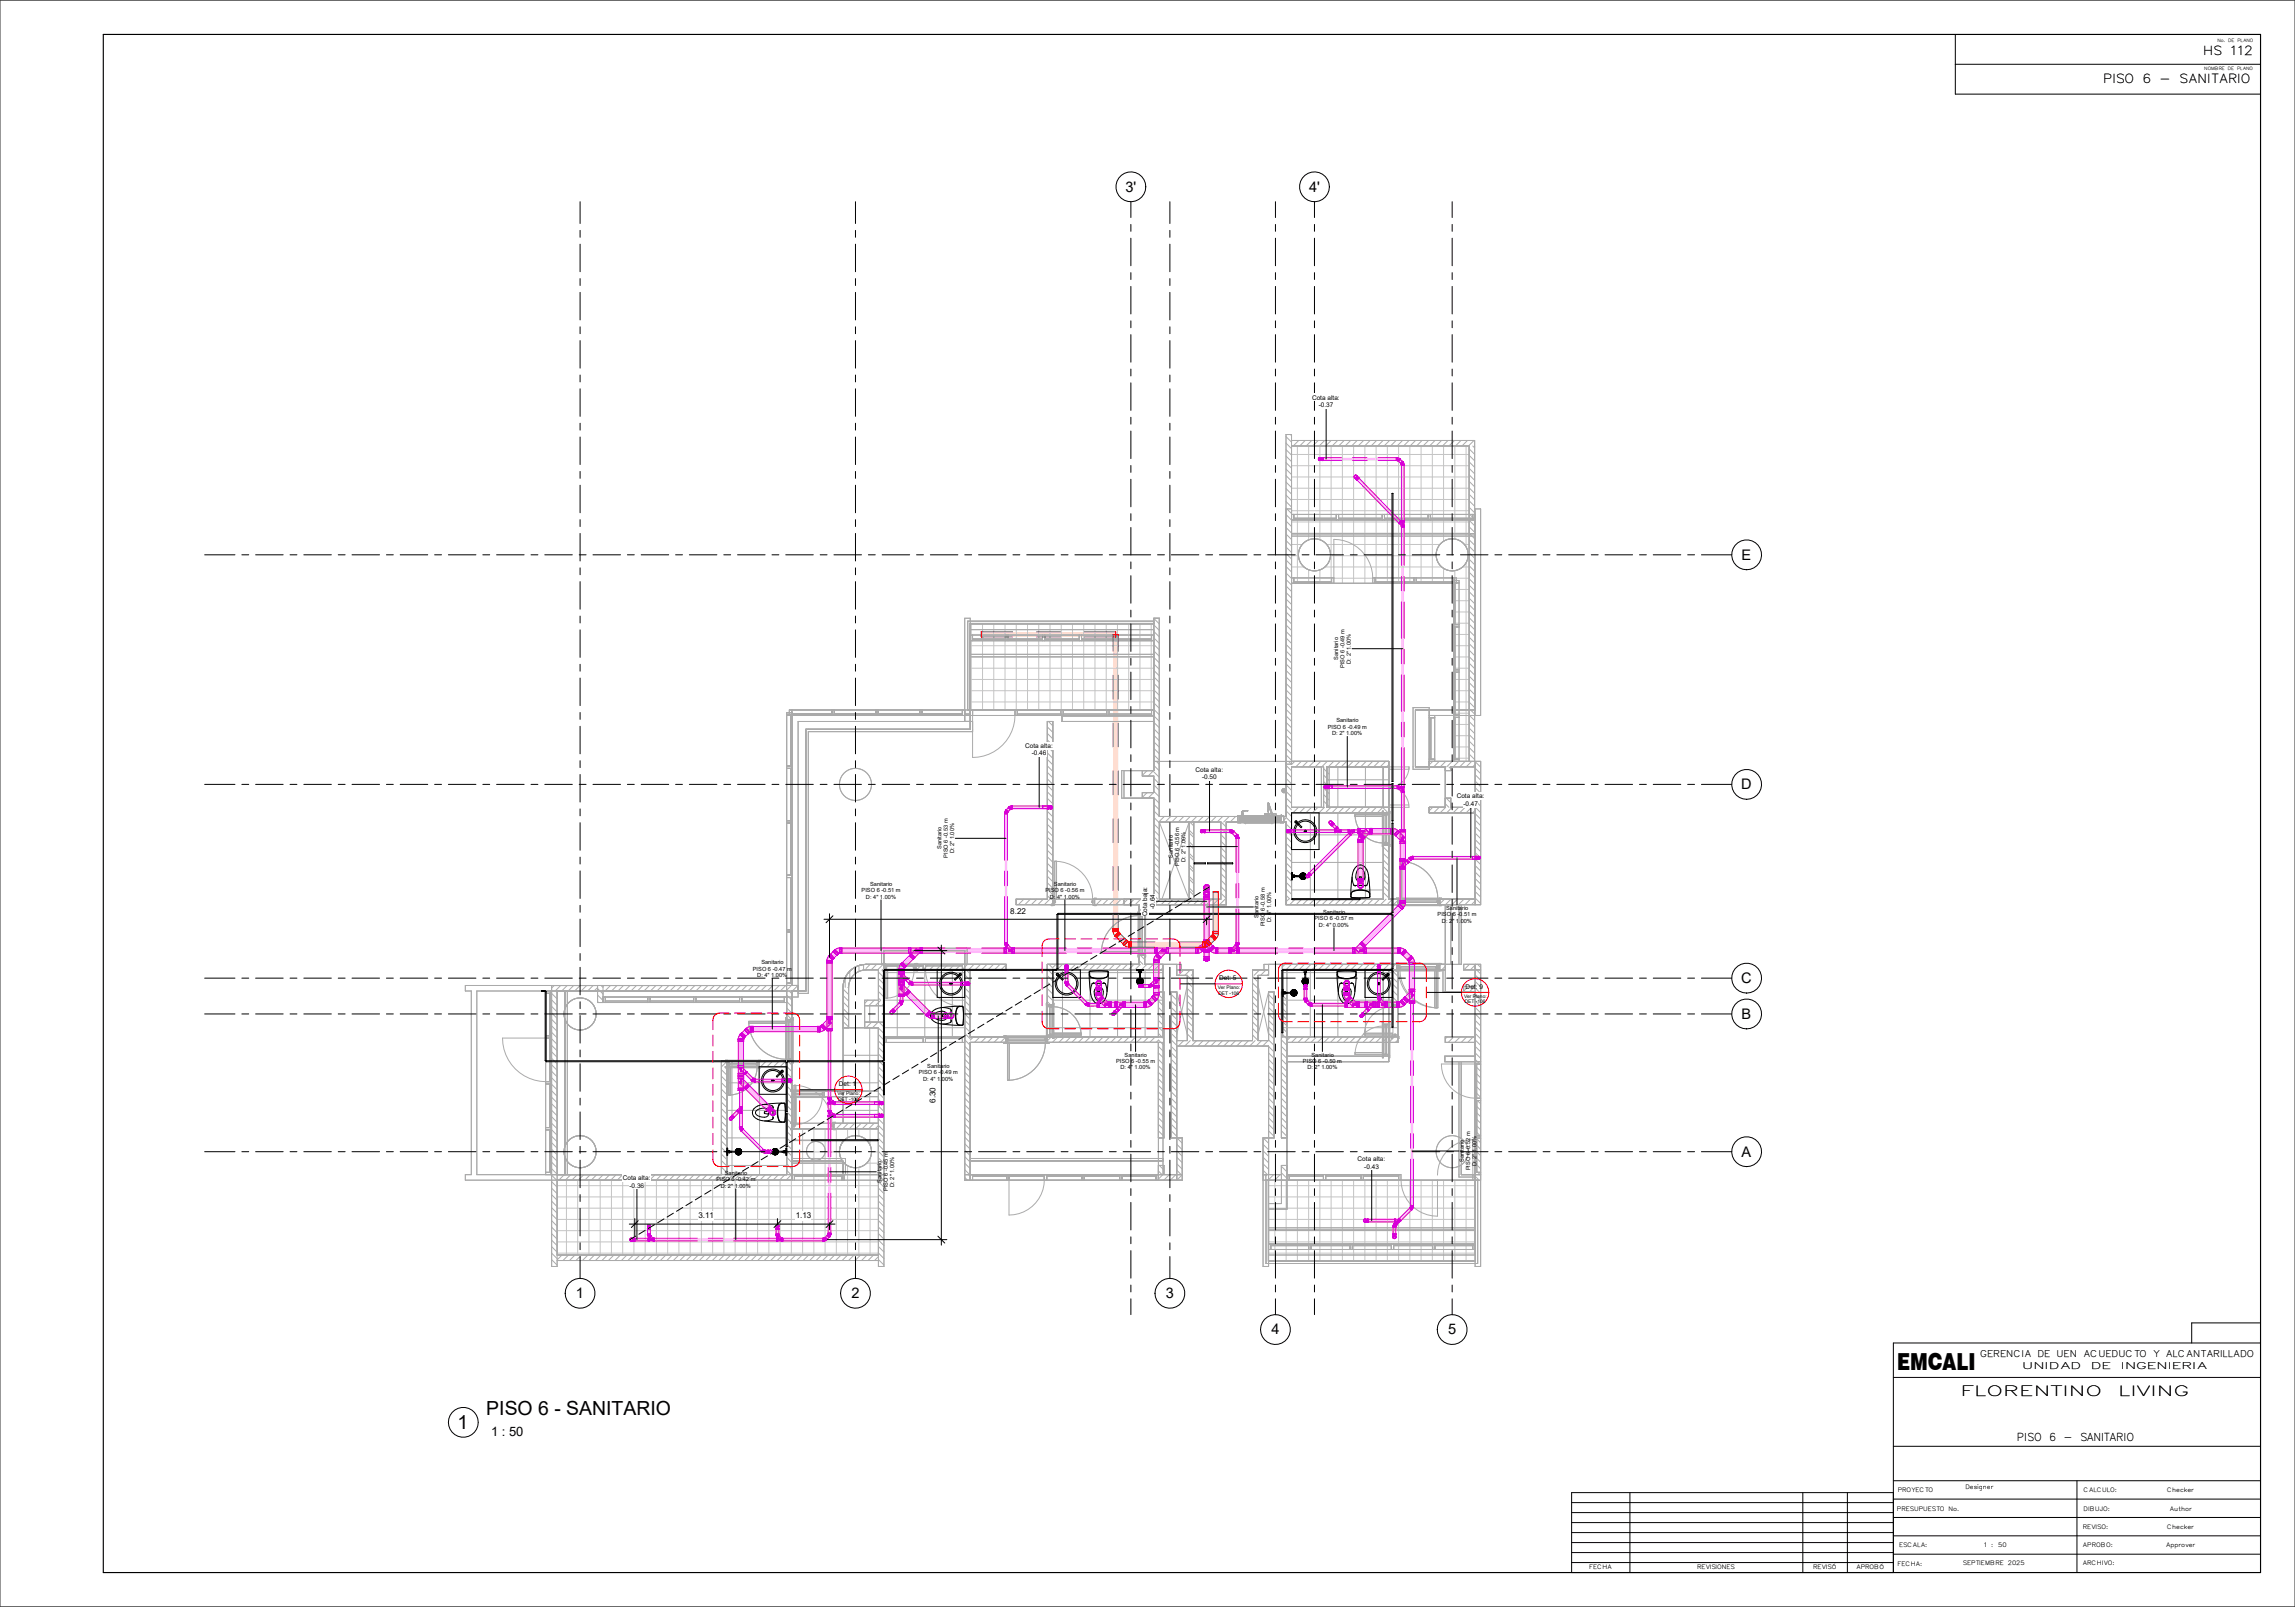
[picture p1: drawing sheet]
<svg xmlns="http://www.w3.org/2000/svg" width="1000mm" height="700mm" viewBox="0 0 1000 700" stroke-linecap="round" stroke-linejoin="round" font-family="sans-serif">
<defs><g id="words">
<text font-size="10.2" x="826.6" y="596.6">EMCALI</text>
<g font-size="8.5">
<text x="211.9" y="616.4">PISO 6 - SANITARIO</text>
<text x="199.4" y="622.4">1</text>
</g>
<g font-size="6.3">
<text x="490.4" y="83.5">3'</text>
<text x="570.4" y="83.5">4'</text>
<text x="758.9" y="243.8">E</text>
<text x="758.7" y="343.8">D</text>
<text x="758.7" y="428.2">C</text>
<text x="758.9" y="443.8">B</text>
<text x="758.9" y="503.8">A</text>
<text x="251" y="565.5">1</text>
<text x="371" y="565.5">2</text>
<text x="508" y="565.5">3</text>
<text x="554" y="581.3">4</text>
<text x="631" y="581.3">5</text>
</g>
<g font-size="6.2">
<text x="854.3" y="608.2">FLORENTINO</text>
<text x="923" y="608.2">LIVING</text>
</g>
<text font-size="5.6" x="214" y="625.6">1 : 50</text>
<g font-size="5.5">
<text x="960" y="23.8">HS 112</text>
<text x="916.4" y="36.2">PISO 6 - SANITARIO</text>
</g>
<text font-size="4.8" x="878.8" y="627.7">PISO 6 - SANITARIO</text>
<g font-size="4.1">
<text x="862.9" y="591.2">GERENCIA DE UEN ACUEDUCTO Y ALCANTARILLADO</text>
<text x="881.1" y="596.4">UNIDAD</text>
<text x="911.1" y="596.4">DE</text>
<text x="924.2" y="596.4">INGENIERIA</text>
</g>
<g font-size="3.5">
<text x="440.2" y="397.9">8.22</text>
<text x="407.7" y="480.4" transform="rotate(-90 407.7 480.4)">6.30</text>
<text x="304.3" y="530.7">3.11</text>
<text x="346.7" y="530.7">1.13</text>
</g>
<g font-size="2.8">
<text x="571.7" y="174.1">Cota alta:</text>
<text x="574.6" y="177.3">-0.37</text>
<text x="446.7" y="325.8">Cota alta:</text>
<text x="449.6" y="329">-0.46</text>
<text x="520.9" y="336.2">Cota alta:</text>
<text x="523.8" y="339.4">-0.50</text>
<text x="634.7" y="347.8">Cota alta:</text>
<text x="637.6" y="351">-0.47</text>
<text x="503.1" y="395.8" transform="rotate(-90 503.1 395.8)">-0.64</text>
<text x="499.9" y="399.1" transform="rotate(-90 499.9 399.1)">Cota baja:</text>
<text x="531.3" y="427">Det: 5</text>
<text x="638.6" y="430.7">Det: 9</text>
<text x="365.6" y="473.1">Det: 1</text>
<text x="591.5" y="505.8">Cota alta:</text>
<text x="594.5" y="509.1">-0.43</text>
<text x="271.4" y="514.1">Cota alta:</text>
<text x="274.3" y="517.3">-0.36</text>
</g>
<g font-size="2.6">
<text x="826.9" y="650.1">PROYECTO</text>
<text x="856.4" y="648.5">Designer</text>
<text x="907.8" y="650">CALCULO:</text>
<text x="944.2" y="650">Checker</text>
<text x="826.6" y="658">PRESUPUESTO No.</text>
<text x="907.9" y="658.1">DIBUJO:</text>
<text x="945.3" y="658">Author</text>
<text x="907.6" y="666">REVISO:</text>
<text x="944.2" y="666">Checker</text>
<text x="827.5" y="673.9">ESCALA:</text>
<text x="864.4" y="673.8">1 : 50</text>
<text x="907.4" y="673.9">APROBO:</text>
<text x="943.7" y="674">Approver</text>
<text x="692.5" y="683.6">FECHA</text>
<text x="739.4" y="683.6">REVISIONES</text>
<text x="790.1" y="683.6">REVISÓ</text>
<text x="808.7" y="683.6">APROBÓ</text>
<text x="826.8" y="681.9">FECHA:</text>
<text x="855.3" y="681.8">SEPTIEMBRE 2025</text>
<text x="907.4" y="681.9">ARCHIVO:</text>
</g>
<g font-size="2.5">
<text x="583.1" y="287.3" transform="rotate(-90 583.1 287.3)">Sanitario</text>
<text x="585.8" y="291" transform="rotate(-90 585.8 291)">PISO 6 -0.49 m</text>
<text x="588.6" y="289.1" transform="rotate(-90 588.6 289.1)">D: 2&quot; 1.00%</text>
<text x="578.6" y="317.5">PISO 6 -0.49 m</text>
<text x="582.3" y="314.7">Sanitario</text>
<text x="580.5" y="320.3">D: 2&quot; 1.00%</text>
<text x="410.2" y="369.9" transform="rotate(-90 410.2 369.9)">Sanitario</text>
<text x="415.7" y="371.7" transform="rotate(-90 415.7 371.7)">D: 2&quot; 1.00%</text>
<text x="413" y="373.6" transform="rotate(-90 413 373.6)">PISO 6 -0.53 m</text>
<text x="511" y="373.5" transform="rotate(-90 511 373.5)">Sanitario</text>
<text x="513.8" y="377.2" transform="rotate(-90 513.8 377.2)">PISO 6 -0.56 m</text>
<text x="516.6" y="375.3" transform="rotate(-90 516.6 375.3)">D: 2&quot; 1.00%</text>
<text x="375.4" y="388.7">PISO 6 -0.51 m</text>
<text x="379.1" y="385.9">Sanitario</text>
<text x="455.5" y="388.7">PISO 6 -0.56 m</text>
<text x="459.2" y="385.9">Sanitario</text>
<text x="377.3" y="391.5">D: 4&quot; 1.00%</text>
<text x="457.5" y="391.5">D: 4&quot; 1.00%</text>
<text x="548.4" y="399.8" transform="rotate(-90 548.4 399.8)">Sanitario</text>
<text x="553.9" y="401.6" transform="rotate(-90 553.9 401.6)">D: 4&quot; 1.00%</text>
<text x="572.8" y="400.8">PISO 6 -0.57 m</text>
<text x="576.5" y="398.1">Sanitario</text>
<text x="626.4" y="399.1">PISO 6 -0.51 m</text>
<text x="628.3" y="401.8">D: 2&quot; 1.00%</text>
<text x="630.1" y="396.3">Sanitario</text>
<text x="551.2" y="403.5" transform="rotate(-90 551.2 403.5)">PISO 6 -0.58 m</text>
<text x="574.7" y="403.6">D: 4&quot; 0.00%</text>
<text x="328" y="422.9">PISO 6 -0.47 m</text>
<text x="330" y="425.7">D: 4&quot; 1.00%</text>
<text x="331.8" y="420.1">Sanitario</text>
<text x="490" y="460.3">Sanitario</text>
<text x="571.4" y="460.3">Sanitario</text>
<text x="400.4" y="467.9">PISO 6 -0.49 m</text>
<text x="404.1" y="465.1">Sanitario</text>
<text x="486.3" y="463">PISO 6 -0.55 m</text>
<text x="488.3" y="465.8">D: 4&quot; 1.00%</text>
<text x="567.7" y="463">PISO 6 -0.50 m</text>
<text x="569.7" y="465.8">D: 2&quot; 1.00%</text>
<text x="402.3" y="470.7">D: 4&quot; 1.00%</text>
<text x="637.9" y="506.1" transform="rotate(-90 637.9 506.1)">Sanitario</text>
<text x="640.6" y="509.8" transform="rotate(-90 640.6 509.8)">PISO 6 -0.52 m</text>
<text x="643.4" y="507.9" transform="rotate(-90 643.4 507.9)">D: 2&quot; 1.00%</text>
<text x="312.1" y="514.6">PISO 6 -0.42 m</text>
<text x="315.8" y="511.8">Sanitario</text>
<text x="384.1" y="515.2" transform="rotate(-90 384.1 515.2)">Sanitario</text>
<text x="314.1" y="517.4">D: 2&quot; 1.00%</text>
<text x="386.8" y="518.9" transform="rotate(-90 386.8 518.9)">PISO 6 -0.45 m</text>
<text x="389.6" y="517" transform="rotate(-90 389.6 517)">D: 2&quot; 1.00%</text>
</g>
<g font-size="2.1">
<text x="530.6" y="430.9">Ver Plano:</text>
<text x="530.9" y="433.3">DET -106</text>
<text x="637.9" y="434.6">Ver Plano:</text>
<text x="638.3" y="437">DET -106</text>
<text x="364.9" y="477">Ver Plano:</text>
<text x="365.2" y="479.4">DET -106</text>
</g>
<g font-size="1.9">
<text x="966.2" y="18.2">No. DE PLANO</text>
<text x="960.5" y="30.6">NOMBRE DE PLANO</text>
</g>
</g></defs>
<path d="M284.7 540v.6l.4-.1-.1-.5zM338.5 540v.6h.3v-.6z" fill="#ff59ff"/>
<path d="M285.1 540v.6zM338.5 540v.6z" fill="#ff7fff"/>
<path d="M285.1 540h53.4v.5l-53.4 .1z" fill="#ffb7ff"/>
<path d="M284.7 539.4v.6h.4v-.6zM338.5 539.4v.6h.3v-.6z" fill="#ff59ff"/>
<path d="M285.1 539.4h53.4v.6h-.6h-52.8z" fill="#ffb7ff"/>
<path d="M359 540.2v.4z" fill="#ff3eff"/>
<path d="M358.7 540v.6h.3v-.6zM340.7 540v.6l.4-.1-.1-.5z" fill="#ff59ff"/>
<path d="M358.7 540v.6zM341.1 540v.6z" fill="#ff7fff"/>
<path d="M341.1 540h17.6v.6h-17.6z" fill="#ffb7ff"/>
<path d="M340.7 539.4v.6h.4v-.6zM358.7 539.4v.6h.3v-.6z" fill="#ff59ff"/>
<path d="M341.1 539.4h17.6v.6h-17.6z" fill="#ffb7ff"/>
<path d="M359.2 539.3l.9 .8z" fill="#ff56ff"/>
<path d="M359.5 539.6l.6 .5z" fill="#ff7cff"/>
<path d="M360.4 539.9l-.2 .3zM359.5 539l-.2 .3z" fill="#ffb2ff"/>
<path d="M359 539.4l.1 1.2z" fill="#ff56ff"/>
<path d="M358.7 540.6h.3zM358.7 539.3h.3z" fill="#ffb2ff"/>
<path d="M359.1 539.7v.8z" fill="#ff7cff"/>
<path d="M359.1 539.4l1 .7-1 .5z" fill="#ffb2ff"/>
<path d="M359.1 540.6l.2-.1z" fill="#ff7cff"/>
<path d="M392.8 428v.9h1.2v-.9zM392.8 426.8v.8l1.2 .1v-.9z" fill="#ff59ff"/>
<path d="M392.8 428h1.2zM392.8 427.6h.7z" fill="#ff7fff"/>
<path d="M392.8 427.7h1.1l.1 .3h-1.2z" fill="#ffb7ff"/>
<path d="M392.3 426.8h.5z" fill="#ff3eff"/>
<path d="M391.7 428v.9h1.1v-.9zM391.7 426.8v.9l1.1-.1v-.8z" fill="#ff59ff"/>
<path d="M392.1 428h.7zM392.2 427.7h.6z" fill="#ff7fff"/>
<path d="M391.7 427.7h1.1v.3h-1.1z" fill="#ffb7ff"/>
<path d="M392.8 422.1l.4-.1z" fill="#ff3eff"/>
<path d="M392.8 423.3v.9h1.2v-.9zM392.8 422.1v.8h1.2v-.9z" fill="#ff59ff"/>
<path d="M392.8 423.3h1.2zM392.8 422.9h.5z" fill="#ff7fff"/>
<path d="M392.8 422.9h1.2v.4h-1.2z" fill="#ffb7ff"/>
<path d="M392.4 422.1h.4z" fill="#ff3eff"/>
<path d="M391.7 423.3v.9h1.1v-.9zM391.7 422.1v.8h1.1v-.8z" fill="#ff59ff"/>
<path d="M392.1 423.3h.7zM392.2 422.9h.6z" fill="#ff7fff"/>
<path d="M391.7 422.9h1.1v.4h-1.1z" fill="#ffb7ff"/>
<path d="M391.8 422h2.2z" fill="#ff56ff"/>
<path d="M392 422h2z" fill="#ff56ff"/>
<path d="M394 422v.9zM391.6 422v.9z" fill="#ffb2ff"/>
<path d="M393 420.3l.6 .6z" fill="#ff3eff"/>
<path d="M392.5 420l1.6 1.6z" fill="#ff56ff"/>
<path d="M392.6 420l1.5 1.6z" fill="#ff7cff"/>
<path d="M394.8 420.9l-.6 .7zM393.1 419.2l-.6 .7z" fill="#ffb2ff"/>
<path d="M391.9 422h1.3z" fill="#ff7cff"/>
<path d="M392.5 420l1.6 1.6-.1 .4h-2.3z" fill="#ffb2ff"/>
<path d="M486.8 437.6v1.2z" fill="#ff3eff"/>
<path d="M483.2 437.7v1.1h.9v-1.2zM485.9 437.6v1.2h.9v-1.2z" fill="#ff59ff"/>
<path d="M484.1 437.7v1.1h-.9h.9zM485.9 437.6v1.2z" fill="#ff7fff"/>
<path d="M484.1 437.7l1.8-.1v1.2h-1.8z" fill="#ffb7ff"/>
<path d="M483.2 436.5v1.1h.9v-1.1zM485.9 436.5v1.1h.9v-1.1z" fill="#ff59ff"/>
<path d="M484.1 436.5v1.1zM485.9 437v.6z" fill="#ff7fff"/>
<path d="M484.1 436.5h1.8v1.1h-1.8z" fill="#ffb7ff"/>
<path d="M489.4 438.4v.4zM499.4 437.6v1.1z" fill="#ff3eff"/>
<path d="M498.5 437.6v1.2h.9v-1.2zM489.4 437.6v1.2h.9l-.1-1.2z" fill="#ff59ff"/>
<path d="M490.2 437.6l.1 1.2zM498.5 437.6v1.2z" fill="#ff7fff"/>
<path d="M490.3 437.6h8.2v1.2h-8.2z" fill="#ffb7ff"/>
<path d="M499.4 437.2v.4z" fill="#ff3eff"/>
<path d="M489.4 436.5v1.1h.8v-1.1zM498.5 436.5l.1 1.1h.8v-1.1z" fill="#ff59ff"/>
<path d="M490.2 436.9v.7zM498.5 436.9v.7z" fill="#ff7fff"/>
<path d="M490.3 436.5h8.2v1.1h-8.2z" fill="#ffb7ff"/>
<path d="M503.3 434.5l.8 .9z" fill="#ff3eff"/>
<path d="M501.4 436.5l-.6 .6 .8 .8 .6-.6zM503.3 434.6l-.6 .6 .8 .8 .6-.6zM503.8 435.1l.3 .3z" fill="#ff59ff"/>
<path d="M501.4 436.5l.8 .8zM502.7 435.2l.8 .8z" fill="#ff7fff"/>
<path d="M502.6 435.2l.9 .8-1.3 1.3-.8-.8z" fill="#ffb7ff"/>
<path d="M503.1 434.4l.2 .2z" fill="#ff3eff"/>
<path d="M500.5 435.7l-.6 .6 .9 .8 .6-.6zM501.9 434.4l.8 .8 .6-.6-.8-.9z" fill="#ff59ff"/>
<path d="M500.9 436l.5 .5zM502.1 434.7l.5 .5z" fill="#ff7fff"/>
<path d="M501.8 434.4l.8 .8-1.2 1.3-.8-.8z" fill="#ffb7ff"/>
<path d="M500.2 436.5l1.2 1.3z" fill="#ff3eff"/>
<path d="M499.9 436.3l1.6 1.6z" fill="#ff56ff"/>
<path d="M499.9 436.4l1.6 1.5z" fill="#ff7cff"/>
<path d="M502.2 437.3l-.6 .6zM499.9 436.2l.7-.6z" fill="#ffb2ff"/>
<path d="M499.4 436.6v2.1z" fill="#ff56ff"/>
<path d="M499.4 436.8v1.9z" fill="#ff56ff"/>
<path d="M498.5 438.8l.9 .1zM498.5 436.4l.9 .1z" fill="#ffb2ff"/>
<path d="M499.5 436.6v2.2z" fill="#ff7cff"/>
<path d="M499.5 436.5l.4-.2 1.6 1.6-2 .9z" fill="#ffb2ff"/>
<path d="M615 526.3l.4 .4z" fill="#ff3eff"/>
<path d="M610.1 531.2l-.3 .3 .4 .4 .3-.3zM615 526.3l-.3 .3 .4 .4 .3-.3z" fill="#ff59ff"/>
<path d="M610.1 531.2l.4 .4zM614.7 526.6l.4 .4z" fill="#ff7fff"/>
<path d="M614.7 526.6l.4 .4-4.6 4.6-.4-.4z" fill="#ffb7ff"/>
<path d="M609.6 530.8l-.2 .3 .4 .4 .3-.3zM614.5 525.9l-.2 .3 .4 .4 .2-.3z" fill="#ff59ff"/>
<path d="M614.3 526.2l.4 .4-4.6 4.6-.4-.4z" fill="#ffb7ff"/>
<path d="M615.2 525.3v.3l.6 .1v-.4zM615.2 436.6v.3h.6v-.3z" fill="#ff59ff"/>
<path d="M615.2 436.9h.5z" fill="#ff7fff"/>
<path d="M615.2 436.9h.6v88.4h-.6z" fill="#ffb7ff"/>
<path d="M614.6 525.3v.4l.6-.1v-.3zM614.6 436.6v.3h.6v-.3z" fill="#ff59ff"/>
<path d="M614.6 436.9h.6z" fill="#ff7fff"/>
<path d="M614.6 436.9h.6v88.4h-.6z" fill="#ffb7ff"/>
<path d="M614.6 525.7h1z" fill="#ff56ff"/>
<path d="M615.8 525.3l.1 .4zM614.6 525.3v.3z" fill="#ffb2ff"/>
<path d="M614.6 525.9l.8 .8z" fill="#ff56ff"/>
<path d="M615.4 526.7l-.3 .3z" fill="#ff7cff"/>
<path d="M615.4 526.8l-.2 .3zM614.5 525.8l-.2 .4z" fill="#ffb2ff"/>
<path d="M614.8 526.1l.6 .6z" fill="#ff7cff"/>
<path d="M614.6 525.7h1.2l-.4 1z" fill="#ffb2ff"/>
<path d="M595.7 437.6v1.2z" fill="#ff3eff"/>
<path d="M594.9 437.6v1.2h.8v-1.2zM591.3 437.6l-.1 1.2h.9v-1.2z" fill="#ff59ff"/>
<path d="M592.1 437.6v1.2zM594.8 437.6l.1 1.2z" fill="#ff7fff"/>
<path d="M592.1 437.6h2.7l.1 1.2h-2.8z" fill="#ffb7ff"/>
<path d="M591.2 436.5l.1 1.1h.8v-1.1zM594.9 436.5v1.1h.8v-1.1z" fill="#ff59ff"/>
<path d="M594.8 436.9v.7zM592.1 436.5v1.1z" fill="#ff7fff"/>
<path d="M592.1 436.5h2.8l-.1 1.1h-2.7z" fill="#ffb7ff"/>
<path d="M601 437.6v1.1z" fill="#ff3eff"/>
<path d="M598.3 437.6v1.2h.9v-1.2zM600.1 437.6v1.2h.9l-.1-1.2z" fill="#ff59ff"/>
<path d="M599.2 437.6v1.2zM600.1 437.6v1.2z" fill="#ff7fff"/>
<path d="M599.2 437.6h.9v1.2h-.9z" fill="#ffb7ff"/>
<path d="M598.3 436.5v1.1h.9v-1.1zM600.1 436.5v1.1h.9v-1.1z" fill="#ff59ff"/>
<path d="M599.2 436.9v.7zM600.1 437v.6z" fill="#ff7fff"/>
<path d="M599.2 436.5h.9v1.1h-.9z" fill="#ffb7ff"/>
<path d="M609.6 437.6v1.1z" fill="#ff3eff"/>
<path d="M608.7 437.6v1.2h.9v-1.2zM603.6 437.6l-.1 1.2h.9v-1.2z" fill="#ff59ff"/>
<path d="M608.7 437.6v1.2zM604.4 437.6v1.2z" fill="#ff7fff"/>
<path d="M604.4 437.6h4.3v1.2h-4.3z" fill="#ffb7ff"/>
<path d="M609.6 437.2v.4z" fill="#ff3eff"/>
<path d="M603.6 436.5v1.1h.8v-1.1zM608.7 436.5l.1 1.1h.8v-1.1z" fill="#ff59ff"/>
<path d="M608.7 436.9v.7zM604.4 437.1v.5z" fill="#ff7fff"/>
<path d="M604.4 436.5h4.3v1.1h-4.3z" fill="#ffb7ff"/>
<path d="M612.9 435.1l.9 .8z" fill="#ff3eff"/>
<path d="M611.5 436.5l-.5 .6 .7 .8 .7-.6zM612.9 435.1l-.6 .6 .8 .8 .7-.6z" fill="#ff59ff"/>
<path d="M611.6 436.5l.8 .8zM612.3 435.7l.8 .8z" fill="#ff7fff"/>
<path d="M612.3 435.7l.8 .8-.7 .8-.8-.8z" fill="#ffb7ff"/>
<path d="M612.6 434.7l.3 .4z" fill="#ff3eff"/>
<path d="M610.8 435.6l-.7 .7 .8 .8 .6-.7zM612.1 434.3l-.6 .6 .8 .8 .6-.6z" fill="#ff59ff"/>
<path d="M611.1 435.9l.5 .5zM611.9 435.2l.4 .5z" fill="#ff7fff"/>
<path d="M611.5 434.9l.8 .8-.7 .7-.8-.8z" fill="#ffb7ff"/>
<path d="M610.4 436.5l1.2 1.3z" fill="#ff3eff"/>
<path d="M610.1 436.3l1.6 1.6z" fill="#ff56ff"/>
<path d="M610.1 436.4l1.6 1.5z" fill="#ff7cff"/>
<path d="M612.4 437.3l-.6 .6zM610.1 436.2l.7-.6z" fill="#ffb2ff"/>
<path d="M609.6 436.5v2.2z" fill="#ff56ff"/>
<path d="M609.6 436.8v1.9z" fill="#ff56ff"/>
<path d="M608.7 438.8h.9zM608.7 436.4l.9 .1z" fill="#ffb2ff"/>
<path d="M609.7 436.6v2.2z" fill="#ff7cff"/>
<path d="M609.7 436.5l.4-.2 1.6 1.6-2 .9z" fill="#ffb2ff"/>
<path d="M615.2 419.3l.3-.1z" fill="#ff3eff"/>
<path d="M615.2 430.9l.1 .9h1.1v-.9zM615.2 419.3v.8h1.2v-.8z" fill="#ff59ff"/>
<path d="M615.2 430.9h.7zM615.2 420.1h.8z" fill="#ff7fff"/>
<path d="M615.2 420.2l1.2-.1v10.8h-1.1z" fill="#ffb7ff"/>
<path d="M614.8 419.3l.4-.1z" fill="#ff3eff"/>
<path d="M614.1 430.9v.9h1.1v-.9zM614.1 419.3v.8h1.1v-.8z" fill="#ff59ff"/>
<path d="M614.5 430.9h.7zM614.5 420.2l.7-.1z" fill="#ff7fff"/>
<path d="M614.1 420.1l1.1 .1v10.7h-1.1z" fill="#ffb7ff"/>
<path d="M615.1 417.5l-1.2 1.2z" fill="#ff3eff"/>
<path d="M615.5 417.2l-1.6 1.6z" fill="#ff56ff"/>
<path d="M615 417.6l-1.1 1.2 1.6-1.6z" fill="#ff7cff"/>
<path d="M613.2 418.1l.6 .7zM614.9 416.4l.6 .7z" fill="#ffb2ff"/>
<path d="M614.1 419.2h2.2z" fill="#ff56ff"/>
<path d="M614.1 419.3l1.1-.1z" fill="#ff56ff"/>
<path d="M616.4 419.3v.8zM614.1 419.3v.8z" fill="#ff7cff"/>
<path d="M614 419.3v.8zM616.4 419.3l.1 .8z" fill="#ffb2ff"/>
<path d="M614.2 419.2h1.5z" fill="#ff7cff"/>
<path d="M615.5 417.2l.9 2h-2.3l-.2-.4z" fill="#ffb2ff"/>
<path d="M610.6 342.6l.1 .4 .5-.1v-.3zM610.6 229.1v.4l.6-.1v-.3z" fill="#ff59ff"/>
<path d="M610.6 229.5h.6v113.1h-.6z" fill="#ffb7ff"/>
<path d="M611.2 342.6l.1 .3 .5 .1v-.4zM611.2 229.1v.3l.6 .1v-.4z" fill="#ff59ff"/>
<path d="M611.2 229.5h.6v113.1h-.6z" fill="#ffb7ff"/>
<path d="M610.7 393.3h.5zM611 393.3h.2z" fill="#ff3eff"/>
<path d="M610.1 392.4v.9h1.1v-.9zM610.1 377.6v.9h1.1v-.9z" fill="#ff59ff"/>
<path d="M610.5 392.4h.7zM610.5 378.5h.7z" fill="#ff7fff"/>
<path d="M610.1 378.5h1.1v13.9h-1.1z" fill="#ffb7ff"/>
<path d="M611.2 393.3h.5z" fill="#ff3eff"/>
<path d="M611.2 392.4v.9h1.2v-.9zM611.2 377.6v.9h1.2v-.9z" fill="#ff59ff"/>
<path d="M611.2 392.4h.8zM611.2 378.5h.5z" fill="#ff7fff"/>
<path d="M611.2 378.5h1.2v13.9h-1.1z" fill="#ffb7ff"/>
<path d="M593.1 411.4l.4 .4z" fill="#ff3eff"/>
<path d="M593.3 410.3l-.6 .7 .8 .8 .6-.7zM609.9 393.8l-.6 .6 .8 .8 .6-.6z" fill="#ff59ff"/>
<path d="M593.7 410.7l.4 .5zM609.6 394.8l.5 .4z" fill="#ff7fff"/>
<path d="M609.2 394.4l.8 .8-15.8 15.9-.8-.8z" fill="#ffb7ff"/>
<path d="M593.5 411.8l.8 .8z" fill="#ff3eff"/>
<path d="M594.1 411.2l-.5 .6 .7 .8 .7-.6zM610.7 394.6l-.6 .6 .8 .8 .6-.6z" fill="#ff59ff"/>
<path d="M594.2 411.1l.8 .9zM610.1 395.2l.8 .9z" fill="#ff7fff"/>
<path d="M610 395.3l.9 .7-15.9 16-.8-.9z" fill="#ffb7ff"/>
<path d="M610.1 393.3h2.2z" fill="#ff56ff"/>
<path d="M610.2 393.3h1.3z" fill="#ff56ff"/>
<path d="M610 392.4l.1 .9zM612.4 392.4v.9z" fill="#ffb2ff"/>
<path d="M609.9 393.9l1.6 1.5z" fill="#ff3eff"/>
<path d="M609.9 393.8l1.6 1.6z" fill="#ff56ff"/>
<path d="M611.5 395.4l-.6 .7zM610 393.8l1.5 1.6zM609.9 393.8l-.6 .6z" fill="#ff7cff"/>
<path d="M611.5 395.4l-.6 .7zM609.2 394.4l.6-.6z" fill="#ffb2ff"/>
<path d="M610.2 393.4l1.5-.1z" fill="#ff7cff"/>
<path d="M610.1 393.4h2.3l-.9 2-1.6-1.6z" fill="#ffb2ff"/>
<path d="M382.8 486h.4v.6h-.4z" fill="#ff1fff"/>
<path d="M363.4 486v.6z" fill="#ff3eff"/>
<path d="M382.8 486.6h.4z" fill="#ff3fff"/>
<path d="M363.5 486h.3v.6h-.4z" fill="#ff59ff"/>
<path d="M363.8 486v.6z" fill="#ff7fff"/>
<path d="M381.1 486h1.7v.6h-1.7z" fill="#ff83ff"/>
<path d="M363.8 486h17.3v.6h-17.3z" fill="#ffb7ff"/>
<path d="M382.8 485.4h.4v.6h-.4z" fill="#ff1fff"/>
<path d="M382.8 485.4v.6z" fill="#ff2cff"/>
<path d="M363.4 485.4h.4v.6h-.3z" fill="#ff59ff"/>
<path d="M381.1 485.4h1.7v.6h-1.7z" fill="#ff83ff"/>
<path d="M363.8 485.4h17.3v.6h-17.3z" fill="#ffb7ff"/>
<path d="M382.8 480.5h.4v.6h-.4z" fill="#ff1fff"/>
<path d="M363.4 480.5v.6z" fill="#ff3eff"/>
<path d="M382.8 481.1h.4z" fill="#ff3fff"/>
<path d="M363.5 480.5h.3v.6h-.4z" fill="#ff59ff"/>
<path d="M363.8 480.5v.6z" fill="#ff7fff"/>
<path d="M381.1 480.5h1.7v.6h-1.7z" fill="#ff83ff"/>
<path d="M363.8 480.5h17.3v.6h-17.3z" fill="#ffb7ff"/>
<path d="M382.8 479.9h.4v.6h-.4z" fill="#ff1fff"/>
<path d="M382.8 479.9v.6z" fill="#ff2cff"/>
<path d="M363.4 479.9h.4v.6h-.3z" fill="#ff59ff"/>
<path d="M381.1 479.9h1.7v.6h-1.7z" fill="#ff83ff"/>
<path d="M363.8 479.9h17.3v.6h-17.3z" fill="#ffb7ff"/>
<path d="M392.7 437.1l.3 .3z" fill="#ff3eff"/>
<path d="M389.5 440l-.2 .3 .4 .4 .2-.3zM392.5 437l-.2 .2 .4 .5 .3-.3z" fill="#ff59ff"/>
<path d="M389.5 440l.4 .4-.2 .3 .2-.3zM392.3 437.2l.4 .5z" fill="#ff7fff"/>
<path d="M392.3 437.2l.4 .4-2.7 2.8-.5-.4z" fill="#ffb7ff"/>
<path d="M389.1 439.6l-.2 .3 .4 .3 .2-.2zM392.1 436.6l-.2 .2 .4 .4 .2-.2z" fill="#ff59ff"/>
<path d="M389.1 439.6l-.2 .2 .2-.2 .4 .4z" fill="#ff7fff"/>
<path d="M391.8 436.8l.5 .4-2.8 2.8-.4-.4z" fill="#ffb7ff"/>
<path d="M392.8 435.9v.4h.6v-.4zM392.8 433.7v.3h.5v-.3z" fill="#ff59ff"/>
<path d="M392.8 434h.5z" fill="#ff7fff"/>
<path d="M392.8 434h.6v1.9h-.6z" fill="#ffb7ff"/>
<path d="M392.2 435.9v.4h.6v-.4zM392.3 433.7v.3h.5v-.3z" fill="#ff59ff"/>
<path d="M392.3 434h.5z" fill="#ff7fff"/>
<path d="M392.2 434h.6v1.9h-.6z" fill="#ffb7ff"/>
<path d="M392.2 436.4l1-.1z" fill="#ff56ff"/>
<path d="M393.4 435.9l.1 .4zM392.2 435.9v.4z" fill="#ffb2ff"/>
<path d="M392.2 436.5l.8 .9z" fill="#ff56ff"/>
<path d="M393 437.4l-.3 .3z" fill="#ff7cff"/>
<path d="M393 437.4l-.2 .3zM391.8 436.8l.3-.3z" fill="#ffb2ff"/>
<path d="M392.4 436.7l.6 .6z" fill="#ff7cff"/>
<path d="M392.2 436.4h1.2l-.4 .9z" fill="#ffb2ff"/>
<path d="M420.4 427.9h.4v.6h-.3z" fill="#ff1fff"/>
<path d="M420.4 427.9v.6z" fill="#ff2cff"/>
<path d="M397.3 427.9h.4v.6h-.4z" fill="#ff59ff"/>
<path d="M418.8 427.9h1.6v.6h-1.6z" fill="#ff83ff"/>
<path d="M397.7 427.9h21.1v.6h-21.1z" fill="#ffb7ff"/>
<path d="M420.5 428.5h.3v.6h-.3z" fill="#ff1fff"/>
<path d="M397.3 428.5v.6z" fill="#ff3eff"/>
<path d="M420.4 429.1h.4z" fill="#ff3fff"/>
<path d="M397.3 428.5h.4v.6h-.4z" fill="#ff59ff"/>
<path d="M397.7 428.5v.6z" fill="#ff7fff"/>
<path d="M418.8 428.5h1.6v.6h-1.6z" fill="#ff83ff"/>
<path d="M397.7 428.5h21.1v.6h1.6h-22.7z" fill="#ffb7ff"/>
<path d="M396.8 427.5l-.4 .4 .2 .3 .4-.4zM395.2 426l-.4 .4 .3 .2 .4-.4z" fill="#ff59ff"/>
<path d="M395.5 426.2l1.3 1.3-.4 .4-1.3-1.2z" fill="#ffb7ff"/>
<path d="M394.8 426.4l-.4 .4z" fill="#ff3eff"/>
<path d="M396.4 427.9l-.4 .5 .2 .2 .4-.4zM394.8 426.4l-.4 .4 .3 .3 .4-.5z" fill="#ff59ff"/>
<path d="M396.4 427.9l-.5 .5zM395.1 426.7l-.4 .4z" fill="#ff7fff"/>
<path d="M395.1 426.7l1.3 1.2-.5 .5-1.2-1.3z" fill="#ffb7ff"/>
<path d="M397.3 428.1v1z" fill="#ff56ff"/>
<path d="M397.3 429.1h.4zM397.3 427.8h.4z" fill="#ffb2ff"/>
<path d="M397 427.8l-.7 .9z" fill="#ff56ff"/>
<path d="M395.9 428.4l.3 .3zM396.3 428.7l.6-.6z" fill="#ff7cff"/>
<path d="M395.9 428.4l.3 .3zM396.8 427.5l.3 .3z" fill="#ffb2ff"/>
<path d="M397.1 427.8l.1 1.3-.9-.4z" fill="#ffb2ff"/>
<path d="M406.2 441.9v.6z" fill="#ff3eff"/>
<path d="M406.2 441.3v1.2h.9v-1.2zM411.5 441.4v1.1h.9v-1.1z" fill="#ff59ff"/>
<path d="M407.1 441.8v.7zM411.5 441.3v1.2v-1.1h.9z" fill="#ff7fff"/>
<path d="M407.1 441.3h4.4v1.2h-4.4z" fill="#ffb7ff"/>
<path d="M406.2 442.5v1.1z" fill="#ff3eff"/>
<path d="M406.2 442.5v1.1h.9v-1.1zM411.5 442.5v1.1h.9v-1.1z" fill="#ff59ff"/>
<path d="M407.1 442.5v1.1zM411.5 442.5v1.1h.9h-.9z" fill="#ff7fff"/>
<path d="M407.1 442.5h4.4v1.1h-4.4z" fill="#ffb7ff"/>
<path d="M395.5 431.8l-.4 .4z" fill="#ff3eff"/>
<path d="M405.1 440.5l-.8 .8 .6 .6 .8-.8zM395.9 431.3l-.8 .9 .6 .6 .8-.8z" fill="#ff59ff"/>
<path d="M404.7 440.8l-.4 .5zM396.2 432.3l-.4 .5z" fill="#ff7fff"/>
<path d="M396.6 432l8.5 8.5-.9 .8-8.4-8.5z" fill="#ffb7ff"/>
<path d="M395.1 432.2l-.8 .8z" fill="#ff3eff"/>
<path d="M404.3 441.3l-.8 .8 .6 .6 .8-.8zM394.3 433l.6 .6 .8-.8-.6-.6z" fill="#ff59ff"/>
<path d="M404.2 441.3l-.8 .8zM395.7 432.8l-.8 .8z" fill="#ff7fff"/>
<path d="M394.9 433.6l.8-.8 8.5 8.5-.8 .8z" fill="#ffb7ff"/>
<path d="M406.1 441.3l.1 2.2z" fill="#ff56ff"/>
<path d="M406.2 442.5v1.1z" fill="#ff56ff"/>
<path d="M406.2 443.6l.9 .1zM406.2 441.3h.9z" fill="#ffb2ff"/>
<path d="M405.6 441.2l-1.5 1.5z" fill="#ff3eff"/>
<path d="M405.7 441.2l-1.6 1.6z" fill="#ff56ff"/>
<path d="M405.2 441.7l-1.1 1.1 1.6-1.6z" fill="#ff7cff"/>
<path d="M403.4 442.1l.6 .7zM405.1 440.4l.6 .7z" fill="#ffb2ff"/>
<path d="M406.1 441.4l.1 2.1z" fill="#ff7cff"/>
<path d="M405.7 441.2l.4 .1v2.3l-2-.8z" fill="#ffb2ff"/>
<path d="M500.9 429.8v.3z" fill="#ff3eff"/>
<path d="M500.5 429.5v.6h.4v-.6zM497.8 429.5v.6h.4v-.6z" fill="#ff59ff"/>
<path d="M500.5 429.5v.6zM498.2 429.5v.6h-.4h.4z" fill="#ff7fff"/>
<path d="M498.2 429.5h2.3v.6h-2.3z" fill="#ffb7ff"/>
<path d="M497.8 428.9v.6h.4v-.6zM500.5 428.9v.6h.4v-.6z" fill="#ff59ff"/>
<path d="M497.8 428.9h.4v.6v-.6z" fill="#ff7fff"/>
<path d="M498.2 428.9h2.3v.6h-2.3z" fill="#ffb7ff"/>
<path d="M478.2 433.4h.6z" fill="#ff3eff"/>
<path d="M477.6 432.5v.9h1.2v-.9zM477.7 430.2v.9h1.1v-.9z" fill="#ff59ff"/>
<path d="M477.6 432.5h1.2zM477.6 430.2v.9h1.2h-1.1z" fill="#ff7fff"/>
<path d="M477.6 431.1h1.2v1.4h-1.2z" fill="#ffb7ff"/>
<path d="M478.8 433.4h.4z" fill="#ff3eff"/>
<path d="M478.8 432.5v.9h1.1v-.9zM478.8 430.2v.9h1.1v-.9z" fill="#ff59ff"/>
<path d="M478.8 432.5h.6zM478.8 431.1h1.1v-.9v.9z" fill="#ff7fff"/>
<path d="M478.8 431.1h1.1v1.4h-1.1z" fill="#ffb7ff"/>
<path d="M487.2 439.6l.4 .5z" fill="#ff3eff"/>
<path d="M486.1 440.7l-.2 .2 .4 .4 .2-.2zM487.2 439.6l-.3 .3 .4 .4 .3-.3z" fill="#ff59ff"/>
<path d="M486.1 440.7l.4 .4-.2 .3 .3-.3zM486.9 439.9l.4 .4z" fill="#ff7fff"/>
<path d="M486.9 439.9l.4 .4-.7 .8-.4-.4z" fill="#ffb7ff"/>
<path d="M485.7 440.3l-.2 .2 .4 .4 .2-.2zM486.7 439.2l-.2 .3 .4 .4 .3-.3z" fill="#ff59ff"/>
<path d="M485.7 440.3l-.2 .2 .2-.2 .4 .4z" fill="#ff7fff"/>
<path d="M486.5 439.5l.4 .4-.8 .8-.4-.4z" fill="#ffb7ff"/>
<path d="M592.8 365.9h.4z" fill="#ff3eff"/>
<path d="M592.8 382.9v.8h1.1v-.9zM592.8 365.9v.9h1.2v-.9z" fill="#ff59ff"/>
<path d="M592.8 382.8h1.1l.1 .9v-.9zM592.8 366.8h.5z" fill="#ff7fff"/>
<path d="M592.8 366.8h1.2v16h-1.2z" fill="#ffb7ff"/>
<path d="M592.4 365.9h.4z" fill="#ff3eff"/>
<path d="M591.7 382.8v.9h1.1v-.8zM591.7 365.9v.9h1.1v-.9z" fill="#ff59ff"/>
<path d="M591.7 382.8v.9v-.9h1.1zM592.1 366.8h.7z" fill="#ff7fff"/>
<path d="M591.7 366.8h1.1v16h-1.1z" fill="#ffb7ff"/>
<path d="M591.8 365.9h2.2z" fill="#ff56ff"/>
<path d="M592 365.9h2z" fill="#ff56ff"/>
<path d="M594 365.9v.9zM591.6 365.9v.9z" fill="#ffb2ff"/>
<path d="M594.3 365l-.1 .4zM594 364.7l-.2 .3 .2 .3 .3-.3-.3 .1zM593.8 364.5l-.1 .5zM593.3 364l-.1 .4zM592.8 364.1l.5-.1zM593 363.7l-.2 .4zM592.9 363.6l-.2 .3z" fill="#ff2bff"/>
<path d="M594.5 365.1l-.2 .2z" fill="#ff7cff"/>
<path d="M594.8 364.8l-.6 .7zM593.1 363.2l-.6 .6z" fill="#ffb2ff"/>
<path d="M591.9 365.9h1.4z" fill="#ff7cff"/>
<path d="M592.2 364.2l1.8 1.7h-2.3z" fill="#ffb2ff"/>
<path d="M588.6 363.3l.2 .3z" fill="#ff3eff"/>
<path d="M570.8 380.7l-.2 .2 .4 .4 .2-.2zM588.3 363.1l-.2 .3 .4 .4 .3-.3z" fill="#ff59ff"/>
<path d="M570.8 380.6l.4 .5-.2 .2 .2-.2zM588.1 363.4l.4 .4z" fill="#ff7fff"/>
<path d="M588.1 363.4l.4 .4-17.2 17.3-.5-.4z" fill="#ffb7ff"/>
<path d="M570.4 380.2l-.2 .3 .4 .4 .2-.3zM587.9 362.7l-.2 .3 .4 .4 .2-.3z" fill="#ff59ff"/>
<path d="M570.4 380.2l-.2 .3 .2-.3 .4 .5z" fill="#ff7fff"/>
<path d="M587.6 363l.5 .4-17.3 17.2-.4-.4z" fill="#ffb7ff"/>
<path d="M582 361.4l.3-.3z" fill="#ff3eff"/>
<path d="M582.2 360.7l-.4 .4 .2 .3 .4-.4zM580.5 359l-.4 .4 .3 .3 .4-.4z" fill="#ff59ff"/>
<path d="M582.2 360.7l-.4 .4zM580.1 359.4l.3 .3 .4-.4-.4 .4z" fill="#ff7fff"/>
<path d="M580.8 359.3l1.4 1.4-.4 .4-1.4-1.4z" fill="#ffb7ff"/>
<path d="M582.6 360.3l-.4 .4 .2 .3 .5-.5zM580.9 358.6l-.4 .4 .3 .3 .4-.4z" fill="#ff59ff"/>
<path d="M580.9 358.6l.3 .3-.4 .4 .4-.4z" fill="#ff7fff"/>
<path d="M581.2 358.9l1.4 1.4-.4 .4-1.4-1.4z" fill="#ffb7ff"/>
<path d="M642.9 373.1h.3l.1 .5-.4 .1z" fill="#ff1fff"/>
<path d="M642.9 373.1v.6z" fill="#ff2cff"/>
<path d="M642.9 373.1h.4z" fill="#ff3fff"/>
<path d="M615.3 373.1l.1 .6h.3v-.6z" fill="#ff59ff"/>
<path d="M641.6 373.1h1.3v.6h-1.3z" fill="#ff83ff"/>
<path d="M615.7 373.1h25.9v.5l-25.9 .1z" fill="#ffb7ff"/>
<path d="M642.9 373.7h.4v.5h-.4z" fill="#ff1fff"/>
<path d="M642.9 374.3l.4-.1z" fill="#ff3fff"/>
<path d="M615.4 373.7h.3v.5l-.4 .1z" fill="#ff59ff"/>
<path d="M615.7 373.7v.6z" fill="#ff7fff"/>
<path d="M641.6 373.7h1.3v.5l-1.3 .1z" fill="#ff83ff"/>
<path d="M615.7 373.7h25.9v.5l1.3 .1h-27.2z" fill="#ffb7ff"/>
<path d="M613.1 374.7l-.3 .3 .4 .4 .3-.3zM614.2 373.5l-.2 .3 .4 .4 .3-.3z" fill="#ff59ff"/>
<path d="M614 373.8l.4 .4-.9 .9-.4-.4z" fill="#ffb7ff"/>
<path d="M613.2 375.4l.5 .4z" fill="#ff3eff"/>
<path d="M613.5 375.1l-.3 .3 .5 .4 .2-.3zM614.7 374l-.3 .2 .4 .4 .3-.3z" fill="#ff59ff"/>
<path d="M613.5 375.1l.4 .4zM614.4 374.2l.4 .4z" fill="#ff7fff"/>
<path d="M614.4 374.2l.4 .4-.9 .9-.4-.4z" fill="#ffb7ff"/>
<path d="M614.5 373.7l.6 .6z" fill="#ff56ff"/>
<path d="M614.6 373.7l.5 .6z" fill="#ff7cff"/>
<path d="M615.1 374.4l-.2 .3zM613.9 373.7l.3-.2z" fill="#ffb2ff"/>
<path d="M615.3 373.1v1.1z" fill="#ff56ff"/>
<path d="M615.3 374.3h.4zM615.3 373h.4z" fill="#ffb2ff"/>
<path d="M615.3 373.4v.8z" fill="#ff7cff"/>
<path d="M614.3 373.5l1-.4v1.1z" fill="#ffb2ff"/>
<path d="M578.7 342.9h.3v.5h-.3z" fill="#ff1fff"/>
<path d="M609.2 343.2v.3z" fill="#ff3eff"/>
<path d="M578.7 343.4h.3z" fill="#ff3fff"/>
<path d="M608.9 342.9h.3v.6h-.3z" fill="#ff59ff"/>
<path d="M579 342.9v.6z" fill="#ff5bff"/>
<path d="M608.8 342.9l.1 .6z" fill="#ff7fff"/>
<path d="M579 342.9h1.5v.6h-1.5z" fill="#ff83ff"/>
<path d="M580.5 342.9h28.3v.5l-28.3 .1z" fill="#ffb7ff"/>
<path d="M578.7 342.3h.3v.6h-.3z" fill="#ff1fff"/>
<path d="M578.7 342.3h.3z" fill="#ff3fff"/>
<path d="M608.9 342.3h.3v.6h-.3z" fill="#ff59ff"/>
<path d="M579 342.3h1.5v.6h-1.5z" fill="#ff83ff"/>
<path d="M580.5 342.3h28.3v.6h-28.3z" fill="#ffb7ff"/>
<path d="M282.5 540v.6h.3v-.6zM276.2 540v.5h.4v-.5z" fill="#ff59ff"/>
<path d="M276.6 540v.5l-.4 .1 .4-.1zM282.5 540v.6z" fill="#ff7fff"/>
<path d="M276.6 540h5.9v.5l-5.9 .1z" fill="#ffb7ff"/>
<path d="M282.5 539.4v.6h.3v-.6zM276.2 539.4v.6h.4v-.6z" fill="#ff59ff"/>
<path d="M276.2 539.4h.4v.6v-.6z" fill="#ff7fff"/>
<path d="M276.6 539.4h5.9v.6h-5.9z" fill="#ffb7ff"/>
<path d="M608.5 200v.6h.4l-.1-.6zM576.2 200v.5h.3v-.5z" fill="#ff59ff"/>
<path d="M576.5 200v.5l-.3 .1 .3-.1zM608.5 200v.6z" fill="#ff7fff"/>
<path d="M576.5 200h32v.6h-32z" fill="#ffb7ff"/>
<path d="M608.5 199.4v.6h.3l.1-.6zM576.2 199.4v.6h.3v-.6z" fill="#ff59ff"/>
<path d="M576.2 199.4h.3v.6v-.6z" fill="#ff7fff"/>
<path d="M576.5 199.4h32v.6h-32z" fill="#ffb7ff"/>
<g fill="#ff3eff">
<path d="M609.1 200.6l.5-.4z"/>
<path d="M610.9 201.7l-.4 .4z"/>
</g>
<path d="M610.7 201.4l-.4 .5 .2 .2 .5-.4zM609.5 200.2l-.4 .5 .3 .2 .4-.4z" fill="#ff59ff"/>
<path d="M610.7 201.4l-.4 .4zM609.8 200.5l-.4 .4z" fill="#ff7fff"/>
<path d="M609.8 200.5l.9 .9-.4 .4-.9-.9z" fill="#ffb7ff"/>
<path d="M611.1 201l-.4 .4 .3 .3 .4-.5zM609.9 199.8l-.4 .4 .3 .3 .4-.4z" fill="#ff59ff"/>
<path d="M610.2 200.1l.9 .9-.4 .4-.9-.9z" fill="#ffb7ff"/>
<path d="M610.6 226.9l.1 .3h.5v-.3zM610.6 202.3v.4h.6v-.4z" fill="#ff59ff"/>
<path d="M610.6 202.7h.6v24.2h-.6z" fill="#ffb7ff"/>
<path d="M611.2 226.9v.3h.6v-.3zM611.2 202.4v.3h.6v-.4z" fill="#ff59ff"/>
<path d="M611.2 202.7h.6v24.2h-.6z" fill="#ffb7ff"/>
<path d="M608.9 199.6v1z" fill="#ff56ff"/>
<path d="M608.5 200.6h.4zM608.5 199.3h.4z" fill="#ffb2ff"/>
<path d="M609.9 199.8l-.8 .8z" fill="#ff56ff"/>
<path d="M609.1 200.6l.3 .3zM609.1 200.6l.6-.6zM609.9 199.8l.3 .3z" fill="#ff7cff"/>
<path d="M609 200.7l.3 .3zM610 199.8l.2 .3z" fill="#ffb2ff"/>
<path d="M608.9 199.4l.2 1.2 .8-.8z" fill="#ffb2ff"/>
<path d="M611.2 201.5l-.6 .6z" fill="#ff56ff"/>
<path d="M610.2 201.9l.3 .2zM611.2 200.9l.2 .3z" fill="#ffb2ff"/>
<path d="M610.7 202.3h1.1z" fill="#ff56ff"/>
<path d="M611.8 202.3l.1 .4zM610.6 202.3v.4z" fill="#ffb2ff"/>
<path d="M611.4 201.3l-.7 1h1.1z" fill="#ffb2ff"/>
<path d="M611.8 202v.3z" fill="#ff7cff"/>
<path d="M586.3 433.4h.5z" fill="#ff3eff"/>
<path d="M585.7 432.5v.9h1.1v-.9zM585.7 430.3v.9h1.1v-.9z" fill="#ff59ff"/>
<path d="M585.7 432.5h1.1zM585.7 430.3v.9h1.1h-1.1z" fill="#ff7fff"/>
<path d="M585.7 431.2h1.1v1.3h-1.1z" fill="#ffb7ff"/>
<path d="M586.8 433.4h.5z" fill="#ff3eff"/>
<path d="M586.8 432.5v.9h1.2v-.9zM586.8 430.3v.9h1.1v-.9z" fill="#ff59ff"/>
<path d="M586.8 432.5h.7zM586.8 431.2h1.2v-.9l-.1 .9z" fill="#ff7fff"/>
<path d="M586.8 431.2h1.1l.1 1.3h-1.2z" fill="#ffb7ff"/>
<path d="M568.2 434.9v.3h.6v-.3zM568.2 430.6v.3h.6v-.3z" fill="#ff59ff"/>
<path d="M568.2 430.6v.4h.6l-.6-.1z" fill="#ff7fff"/>
<path d="M568.2 431h.6v3.9h-.6z" fill="#ffb7ff"/>
<path d="M568.8 434.9v.3h.6v-.3zM568.8 430.6v.3h.6v-.3z" fill="#ff59ff"/>
<path d="M568.8 431l.6-.1v-.3v.4z" fill="#ff7fff"/>
<path d="M568.8 431h.6v3.9h-.6z" fill="#ffb7ff"/>
<path d="M570.1 437.8l.3-.3z" fill="#ff3eff"/>
<path d="M570.3 437.1l-.4 .4 .2 .3 .4-.5zM569.1 435.9l-.4 .5 .2 .2 .5-.4z" fill="#ff59ff"/>
<path d="M570.3 437.1l-.5 .4zM569.4 436.2l-.5 .4z" fill="#ff7fff"/>
<path d="M569.4 436.2l.9 .9-.5 .4-.8-.9z" fill="#ffb7ff"/>
<path d="M570.7 436.7l-.4 .4 .2 .2 .5-.4zM569.5 435.5l-.4 .4 .3 .3 .4-.5z" fill="#ff59ff"/>
<path d="M569.8 435.8l.9 .8-.4 .5-.9-.9z" fill="#ffb7ff"/>
<path d="M586.2 437.6v.6h.3v-.6zM571.2 437.6v.6h.4v-.6z" fill="#ff59ff"/>
<path d="M586.1 437.6l.1 .6zM571.6 437.6v.6z" fill="#ff7fff"/>
<path d="M571.6 437.6h14.5v.6h-14.5z" fill="#ffb7ff"/>
<path d="M586.2 437v.6h.3v-.6zM571.2 437v.6h.4v-.6z" fill="#ff59ff"/>
<path d="M586.2 437l-.1 .6z" fill="#ff7fff"/>
<path d="M571.6 437h14.5v.6h-14.5z" fill="#ffb7ff"/>
<path d="M569.5 435.5l-.8 .8z" fill="#ff56ff"/>
<path d="M568.7 436.3l.2 .3zM568.6 436.3l.6-.6z" fill="#ff7cff"/>
<path d="M568.6 436.4l.3 .3zM569.6 435.4l.2 .4z" fill="#ffb2ff"/>
<path d="M568.2 435.3h1.2z" fill="#ff56ff"/>
<g fill="#ffb2ff">
<path d="M568.2 435.3l1.3 .1-.9 .9z"/>
<path d="M569.4 434.9l.1 .3zM568.2 434.9v.3z"/>
</g>
<path d="M571.2 437.3v.9z" fill="#ff56ff"/>
<path d="M571.2 437.4l-.1 .8z" fill="#ff7cff"/>
<path d="M571.2 438.3h.4zM571.2 437h.4z" fill="#ffb2ff"/>
<path d="M571 436.9l-.9 .9z" fill="#ff56ff"/>
<path d="M569.8 437.6l.3 .2zM570.7 436.6l.3 .3z" fill="#ffb2ff"/>
<path d="M570.2 437.8l.6-.6z" fill="#ff7cff"/>
<path d="M571 437l.1 1.2-.9-.4z" fill="#ffb2ff"/>
<path d="M600.2 422h.6v.4h-.6z" fill="#ff1fff"/>
<path d="M600.2 434.3h.6v.4h-.6z" fill="#ff59ff"/>
<path d="M600.2 422.4v.9h.6v-.9zM600.2 422.4v.9z" fill="#ff83ff"/>
<path d="M600.2 423.3h.6v11h-.6z" fill="#ffb7ff"/>
<path d="M600.8 422h.6v.4h-.6z" fill="#ff1fff"/>
<path d="M600.8 434.4v.3h.6v-.4z" fill="#ff59ff"/>
<path d="M600.8 422.4h.6v.9h-.6z" fill="#ff83ff"/>
<path d="M600.8 423.3h.6v11h-.6z" fill="#ffb7ff"/>
<path d="M596.3 439.8l.3 .2z" fill="#ff3eff"/>
<path d="M594.2 441.5l-.2 .3 .4 .4 .2-.3zM596.1 439.6l-.2 .3 .4 .4 .2-.3z" fill="#ff59ff"/>
<path d="M594.2 441.5l.4 .4-.2 .3 .3-.3zM595.9 439.9l.4 .4z" fill="#ff7fff"/>
<path d="M595.9 439.9l.4 .4-1.6 1.6-.4-.4z" fill="#ffb7ff"/>
<path d="M593.8 441.1l-.2 .3 .4 .4 .2-.3zM595.7 439.2l-.3 .3 .5 .4 .2-.3z" fill="#ff59ff"/>
<path d="M593.8 441.1l-.2 .3 .2-.3 .4 .4z" fill="#ff7fff"/>
<path d="M595.4 439.5l.4 .4-1.6 1.6-.4-.4z" fill="#ffb7ff"/>
<path d="M282.1 537.6v.4l.7-.1-.1-.3zM282.2 535.1v.4h.6l-.1-.4z" fill="#ff59ff"/>
<path d="M282.1 535.1l.1 .4h.6h-.6z" fill="#ff7fff"/>
<path d="M282.1 535.5h.6l.1 2.1h-.7z" fill="#ffb7ff"/>
<path d="M282.8 537.6v.3l.6 .1-.1-.4zM282.8 535.1v.4h.5v-.4z" fill="#ff59ff"/>
<path d="M282.8 535.5h.5v-.4l.1 .4z" fill="#ff7fff"/>
<path d="M282.8 535.5h.5l.1 2.1h-.6z" fill="#ffb7ff"/>
<path d="M338.1 537.6v.4l.7-.1-.1-.3zM338.2 535.1v.4h.6l-.1-.4z" fill="#ff59ff"/>
<path d="M338.1 535.1l.1 .4h.6h-.6z" fill="#ff7fff"/>
<path d="M338.1 535.5h.6l.1 2.1h-.7z" fill="#ffb7ff"/>
<path d="M338.8 537.6v.3l.6 .1-.1-.4zM338.8 535.1v.4h.5v-.4z" fill="#ff59ff"/>
<path d="M338.8 535.5h.5v-.4l.1 .4z" fill="#ff7fff"/>
<path d="M338.8 535.5h.5l.1 2.1h-.6z" fill="#ffb7ff"/>
<path d="M536 362.1v.6h.4v-.6zM524.8 362.1v.5h.3v-.5z" fill="#ff59ff"/>
<path d="M536 362.1v.6zM525.1 362.1v.5l-.3 .1h.3z" fill="#ff7fff"/>
<path d="M525.2 362.1h10.8v.5l-10.8 .1z" fill="#ffb7ff"/>
<path d="M524.8 361.5v.6h.3v-.6zM536 361.5v.6h.4v-.6z" fill="#ff59ff"/>
<path d="M524.8 361.5h.3l.1 .6-.1-.6z" fill="#ff7fff"/>
<path d="M525.2 361.5h10.8v.6h-10.8z" fill="#ffb7ff"/>
<g fill="#ff3eff">
<path d="M536.7 362.7l.6-.6z"/>
<path d="M538.5 364.6l.2-.2z"/>
</g>
<path d="M538.6 363.9l-.4 .5 .3 .2 .4-.4zM537.1 362.3l-.4 .5 .2 .2 .4-.4z" fill="#ff59ff"/>
<path d="M538.6 363.9l-.4 .4zM537.3 362.6l-.4 .4z" fill="#ff7fff"/>
<path d="M537.3 362.6l1.3 1.3-.4 .4-1.3-1.3z" fill="#ffb7ff"/>
<path d="M539.1 363.5l-.4 .4 .2 .3 .4-.5zM537.5 361.9l-.4 .4 .2 .3 .4-.4z" fill="#ff59ff"/>
<path d="M537.8 362.2l1.3 1.3-.5 .4-1.3-1.3z" fill="#ffb7ff"/>
<path d="M538.6 410.8v.3h.6v-.3zM538.6 364.8v.4h.6v-.3z" fill="#ff59ff"/>
<path d="M538.6 365.2h.6v45.6h-.6z" fill="#ffb7ff"/>
<path d="M539.2 410.8v.3h.6v-.3zM539.2 364.9v.3h.6v-.4z" fill="#ff59ff"/>
<path d="M539.2 365.2h.6v45.6h-.6z" fill="#ffb7ff"/>
<path d="M536.4 361.7l.1 1z" fill="#ff56ff"/>
<path d="M536 362.7h.4zM536 361.4h.4z" fill="#ffb2ff"/>
<path d="M537.4 361.9l-.7 .8z" fill="#ff56ff"/>
<path d="M536.6 362.7l.3 .3zM536.6 362.7l.6-.6zM537.5 361.9l.3 .3z" fill="#ff7cff"/>
<path d="M536.6 362.8l.3 .3zM537.5 361.9l.3 .3z" fill="#ffb2ff"/>
<path d="M536.5 361.5l.1 1.2 .8-.8z" fill="#ffb2ff"/>
<path d="M539.1 364l-.6 .6z" fill="#ff56ff"/>
<path d="M538.2 364.4l.2 .3zM539.1 363.4l.2 .4z" fill="#ffb2ff"/>
<path d="M538.6 364.8h1.2z" fill="#ff56ff"/>
<path d="M539.8 364.8l.1 .4zM538.5 364.8l.1 .4z" fill="#ffb2ff"/>
<path d="M539.4 363.8l-.8 1h1.2z" fill="#ffb2ff"/>
<path d="M539.7 364.6l.1 .2z" fill="#ff7cff"/>
<path d="M609.7 228.1l.3-.2z" fill="#ff3eff"/>
<path d="M609.9 227.4l-.4 .4 .2 .3 .5-.4zM591 208.8l.3 .2 .4-.4-.3-.2z" fill="#ff59ff"/>
<path d="M609.5 227.8l.4-.4zM591 208.8l.3 .3 .4-.5-.4 .4z" fill="#ff7fff"/>
<path d="M591.7 208.7l18.2 18.7-.4 .4-18.2-18.7z" fill="#ffb7ff"/>
<path d="M609.9 227.4l.3 .3 .4-.5-.3-.2zM591.4 208.4l.3 .2 .4-.4-.3-.2z" fill="#ff59ff"/>
<path d="M591.8 208l.3 .2-.4 .4 .4-.4z" fill="#ff7fff"/>
<path d="M592.1 208.2l18.2 18.8-.4 .4-18.2-18.7z" fill="#ffb7ff"/>
<path d="M608.1 532v.3z" fill="#ff3eff"/>
<path d="M607.7 531.7v.6h.4v-.6zM595.8 531.7v.6h.4v-.6z" fill="#ff59ff"/>
<path d="M596.2 531.7v.6h-.4h.4zM607.7 531.7v.6z" fill="#ff7fff"/>
<path d="M596.2 531.7h11.5v.6h-11.5z" fill="#ffb7ff"/>
<path d="M607.7 531.1v.6h.4v-.6zM595.8 531.1v.6h.4v-.6z" fill="#ff59ff"/>
<path d="M595.8 531.1h.4v.6v-.6z" fill="#ff7fff"/>
<path d="M596.2 531.1h11.5v.6h-11.5z" fill="#ffb7ff"/>
<path d="M456.5 351.1h.3v.5h-.3z" fill="#ff1fff"/>
<path d="M456.5 351.1h.3z" fill="#ff3fff"/>
<path d="M440.7 351.1l.4-.1v.6h-.4z" fill="#ff59ff"/>
<path d="M454.3 351.1l2.2-.1v.6h-2.2z" fill="#ff83ff"/>
<path d="M441.1 351.1l13.2-.1v.6h-13.2z" fill="#ffb7ff"/>
<path d="M456.5 351.7l.3-.1v.6h-.3z" fill="#ff1fff"/>
<path d="M456.5 352.2l.3 .1z" fill="#ff3fff"/>
<path d="M440.7 351.7l.4-.1v.7h-.4z" fill="#ff59ff"/>
<path d="M441.1 351.7v.6z" fill="#ff7fff"/>
<path d="M454.3 351.6h2.2v.7h-2.2z" fill="#ff83ff"/>
<path d="M441.1 351.7l13.2-.1v.6l-13.2 .1z" fill="#ffb7ff"/>
<path d="M438.5 352.7l-.3 .3 .4 .4 .3-.3zM439.6 351.5l-.2 .3 .4 .4 .3-.3z" fill="#ff59ff"/>
<path d="M439.4 351.8l.4 .4-.9 .9-.4-.4z" fill="#ffb7ff"/>
<path d="M438.9 353.1l-.3 .3 .5 .4 .2-.3zM438.6 353.4l.4 .3zM440 351.9l-.2 .3 .4 .4 .3-.3z" fill="#ff59ff"/>
<path d="M438.9 353.1l.4 .4zM439.8 352.2l.4 .4z" fill="#ff7fff"/>
<path d="M439.8 352.2l.4 .4-.9 .9-.4-.4z" fill="#ffb7ff"/>
<path d="M439.9 351.7l.6 .6z" fill="#ff56ff"/>
<path d="M440 351.7l.5 .6z" fill="#ff7cff"/>
<path d="M440.5 352.4l-.2 .3zM439.3 351.7l.3-.2z" fill="#ffb2ff"/>
<path d="M440.7 351.1v1.1z" fill="#ff56ff"/>
<path d="M440.7 352.3h.4zM440.7 351h.4z" fill="#ffb2ff"/>
<path d="M440.7 351.4v.8z" fill="#ff7cff"/>
<path d="M439.7 351.5l1-.5v1.2z" fill="#ffb2ff"/>
<path d="M438 354h.9z" fill="#ff56ff"/>
<path d="M437.8 354h.8z" fill="#ff7cff"/>
<path d="M437.7 354v.4zM439 354v.4z" fill="#ffb2ff"/>
<path d="M438.2 353l.8 .8z" fill="#ff56ff"/>
<path d="M439.3 353.5l-.2 .3zM438.2 352.9l.3-.2z" fill="#ffb2ff"/>
<path d="M438.4 353.2l.6 .6z" fill="#ff7cff"/>
<path d="M438.2 353l.8 1h-1.2z" fill="#ffb2ff"/>
<path d="M464.1 427.8v.3h.6v-.3z" fill="#ff59ff"/>
<path d="M464.1 423.7h.6v4.1h-.6z" fill="#ffb7ff"/>
<path d="M464.7 427.8h.6v.3h-.6z" fill="#ff59ff"/>
<path d="M464.7 423.7h.6v4.1h-.6z" fill="#ffb7ff"/>
<path d="M473.1 437.8l.3-.3z" fill="#ff3eff"/>
<path d="M473.3 437.1l-.4 .4 .2 .3 .5-.4zM465 428.8l-.4 .4 .3 .3 .4-.4z" fill="#ff59ff"/>
<path d="M473.3 437.1l-.4 .4zM465.3 429.1l-.4 .4z" fill="#ff7fff"/>
<path d="M465.3 429.1l8 8-.4 .4-8-8z" fill="#ffb7ff"/>
<path d="M473.7 436.7l-.4 .4 .3 .3 .4-.5zM465.4 428.4l-.4 .4 .3 .3 .4-.5z" fill="#ff59ff"/>
<path d="M465.7 428.7l8 8-.4 .4-8-8z" fill="#ffb7ff"/>
<path d="M474.2 437.6v.6h.4v-.6zM478.1 437.7v.5h.3v-.6z" fill="#ff59ff"/>
<path d="M474.6 437.6v.6zM478.1 437.7v.5z" fill="#ff7fff"/>
<path d="M474.6 437.7l3.5-.1v.6h-3.5z" fill="#ffb7ff"/>
<path d="M474.2 437.1v.5h.4v-.6zM478.1 437.1v.5h.3v-.5z" fill="#ff59ff"/>
<path d="M478.1 437.1v.5z" fill="#ff7fff"/>
<path d="M474.6 437.1l3.5-.1v.6h-3.5z" fill="#ffb7ff"/>
<path d="M465.4 428.4l-.8 .8z" fill="#ff56ff"/>
<path d="M464.6 429.2l.3 .3zM464.6 429.2l.5-.6z" fill="#ff7cff"/>
<path d="M464.6 429.2l.2 .3zM465.5 428.3l.2 .3z" fill="#ffb2ff"/>
<path d="M464.2 428.2h1.1z" fill="#ff56ff"/>
<g fill="#ffb2ff">
<path d="M464.1 428.2l1.3 .1-.8 .9z"/>
<path d="M465.3 427.8l.1 .3zM464.1 427.8v.3z"/>
</g>
<path d="M474.2 437.3v.9z" fill="#ff56ff"/>
<path d="M474.2 437.4v.8z" fill="#ff7cff"/>
<path d="M474.2 438.3h.4zM474.2 437h.4z" fill="#ffb2ff"/>
<path d="M474 437l-.8 .8z" fill="#ff56ff"/>
<path d="M472.8 437.6l.3 .2zM473.8 436.6l.2 .3z" fill="#ffb2ff"/>
<path d="M473.2 437.8l.6-.6z" fill="#ff7cff"/>
<path d="M474 437l.2 1.2-1-.4z" fill="#ffb2ff"/>
<path d="M607.6 537.5v.3h.6v-.3zM607.6 534.1v.3l.6 .1v-.4z" fill="#ff59ff"/>
<path d="M607.6 537.5h.6v.3v-.3z" fill="#ff7fff"/>
<path d="M607.6 534.5h.6v3h-.6z" fill="#ffb7ff"/>
<path d="M607 537.5v.3h.6v-.3zM607 534.1v.4l.6-.1v-.3z" fill="#ff59ff"/>
<path d="M607 537.5v.3z" fill="#ff7fff"/>
<path d="M607 534.5h.6v3h-.6z" fill="#ffb7ff"/>
<path d="M607.8 533.4l.5 .4z" fill="#ff3eff"/>
<path d="M608.1 533.1l-.2 .3 .4 .4 .3-.3zM608.5 532.8l-.2 .2 .4 .5 .2-.3z" fill="#ff59ff"/>
<path d="M608.1 533.1l.5 .5zM608.2 533l.5 .5z" fill="#ff7fff"/>
<path d="M608.2 533l.4 .6z" fill="#ffb7ff"/>
<path d="M607.7 532.7l-.2 .3 .4 .4 .2-.3zM608.1 532.4l-.3 .2 .4 .4 .3-.2z" fill="#ff59ff"/>
<path d="M607.8 532.6l.3 .5z" fill="#ffb7ff"/>
<path d="M607.3 534h.6z" fill="#ff56ff"/>
<path d="M608.2 534.1l.1 .4zM606.9 534.1l.1 .4z" fill="#ffb2ff"/>
<path d="M607.4 533l.9 .9z" fill="#ff56ff"/>
<path d="M607.7 533.3l.5 .6zM607.7 532.7l-.3 .3z" fill="#ff7cff"/>
<path d="M608.6 533.6l-.3 .3zM607.7 532.7l-.3 .3z" fill="#ffb2ff"/>
<path d="M607.4 533l.8 1h-1.2z" fill="#ffb2ff"/>
<path d="M282.9 539.3l.3-.3z" fill="#ff3cff"/>
<path d="M284.6 539.4v.3z" fill="#ff3cff"/>
<path d="M283.7 538.5l-.8 .8z" fill="#ff56ff"/>
<path d="M282.9 539.4l1.1 1 .3-.3h-.3v-.3l.6-.1v-.3zM282.9 539.3l.5-.4z" fill="#ff7cff"/>
<path d="M283.8 538.5l.8 .8-1.7 .1z" fill="#ffb2ff"/>
<path d="M284.7 540.3v.3z" fill="#ff3eff"/>
<path d="M282.8 539.4v1.2zM284.7 539.7l-.1 .9z" fill="#ff56ff"/>
<path d="M284.6 539.7v.9zM282.9 539.8v.8z" fill="#ff7cff"/>
<path d="M282.9 539.4l1.1 1 .6-.6v.7l-1.7 .1z" fill="#ffb2ff"/>
<path d="M284.8 539.4h.3z" fill="#ff7cff"/>
<path d="M284.7 540.6h.4zM284.7 539.3l.4 .1z" fill="#ffb2ff"/>
<path d="M282.5 540.6h.3zM282.5 539.3l.3 .1z" fill="#ffb2ff"/>
<path d="M282.6 539l.3 .3zM282.8 538.8l.1 .4zM282.9 538.7l.3 .3zM283.1 538.5l.3 .3zM283.4 538.3l.1 .4zM283.4 538.2l.3 .3z" fill="#ff56ff"/>
<path d="M282.6 539.1l.3 .2zM283.5 538.1l.2 .3z" fill="#ffb2ff"/>
<path d="M282.2 538h1.2z" fill="#ff56ff"/>
<path d="M283.4 537.6v.4zM282.1 537.6v.4z" fill="#ffb2ff"/>
<path d="M282.7 539l.2 .2zM282.9 538.8l.2 .3zM283.1 538.5l-.2 .2 .3 .3 .2-.3zM283.2 538.4l.2 .3zM283.4 538.2l.2 .3zM283.4 538.2l.3 .3z" fill="#ff56ff"/>
<g fill="#ffb2ff">
<path d="M283.4 538.2l-.8 .8z"/>
<path d="M282.2 538l1.2 .2-.8 .8z"/>
</g>
<path d="M338.9 539.3l.3-.3z" fill="#ff3cff"/>
<path d="M340.6 539.4v.3z" fill="#ff3cff"/>
<path d="M339.7 538.5l-.8 .8z" fill="#ff56ff"/>
<path d="M338.9 539.4l1.1 1 .3-.3h-.3v-.3l.6-.1v-.3zM338.9 539.3l.5-.4z" fill="#ff7cff"/>
<path d="M339.8 538.5l.8 .8-1.7 .1z" fill="#ffb2ff"/>
<path d="M340.7 540.3v.3z" fill="#ff3eff"/>
<path d="M340.7 539.7l-.1 .9zM338.8 539.4l.1 1.2z" fill="#ff56ff"/>
<path d="M340.6 539.7v.9zM338.9 539.8v.8z" fill="#ff7cff"/>
<g fill="#ffb2ff">
<path d="M338.9 539.4l1.1 1 .6-.6v.7l-1.7 .1z"/>
<path d="M340.7 540.6h.4zM340.7 539.3l.4 .1zM340.7 539.3h.4z"/>
</g>
<path d="M338.5 540.6h.3zM338.5 539.3h.3z" fill="#ffb2ff"/>
<path d="M338.6 539l.3 .3zM338.6 539l.3 .3zM338.8 538.8l.1 .4zM338.9 538.7l.3 .3zM339.1 538.5l.3 .3zM339.4 538.3l.1 .4zM339.4 538.2l.3 .3z" fill="#ff56ff"/>
<path d="M338.6 539.1l.3 .2zM339.5 538.1l.2 .3z" fill="#ffb2ff"/>
<path d="M338.2 538h1.2z" fill="#ff56ff"/>
<path d="M339.4 537.6v.4zM338.1 537.6v.4z" fill="#ffb2ff"/>
<path d="M338.7 539l.2 .2zM338.9 538.8l.2 .3zM339.1 538.5l-.2 .2 .3 .3 .2-.3zM339.2 538.4l.2 .3zM339.4 538.2l.2 .3zM339.4 538.2l.3 .3z" fill="#ff56ff"/>
<g fill="#ffb2ff">
<path d="M339.4 538.2l-.8 .8z"/>
<path d="M338.2 538l1.2 .2-.8 .8z"/>
</g>
<path d="M392.7 430.7a.17 .17 0 0 0 .3 0 .17 .17 0 0 0-.3 0zM392.8 430.6l.1 .1zM392.7 430.1v.3l.1-.2 .2 .2zM392.7 429.9l.3 .1z" fill="#ff3cff"/>
<path d="M395.9 431.3l-1.6 1.7zM392.6 430.5a.15 .15 0 0 0 .3 0 .15 .15 0 0 0-.3 0zM392.9 430.5l-.1 .3zM392.9 430.2l.1 .2zM392.7 430.1l-.1 .3zM392.7 430.2v.2zM393 430.1v.3zM392.9 430l.3 .1zM392.7 430l-.2 .2zM392.8 429.9l.2 .1z" fill="#ff56ff"/>
<path d="M395.5 431.6l-1.2 1.3zM392.5 430.2l-.5 .5 2 1.9v-3.2l-.4-.3-.7 .7 .3 .4zM392.6 430.7a.2 .2 0 0 1 .4 0 .2 .2 0 0 1-.4 0zM392.7 430.1l.3 .3-.1-.2-.3 .2z" fill="#ff7cff"/>
<path d="M394 429.4l1.9 1.9-1.6 1.6-.3-.3z" fill="#ffb2ff"/>
<path d="M391.8 428.9h1.5z" fill="#ff3eff"/>
<path d="M391.7 433.1h2.3zM392.7 429.5l.3 .1zM392.7 429l.3 .1zM391.7 428.9h2.3z" fill="#ff56ff"/>
<path d="M393.1 433h.2zM392.3 433h.8zM392.6 429.3l.2 .1zM392.6 429h.4zM391.8 429h1.5z" fill="#ff7cff"/>
<g fill="#ffb2ff">
<path d="M391.7 429v4h2.3v-.4l-2-1.9 .7-.7-.1-1h.4l-.2 .4 .2-.1v.4l.6-.6 .4 .3-.1-.4z"/>
<path d="M391.6 428v.9zM394 428v.9z"/>
</g>
<path d="M391.7 433.3v.7zM393.9 433.1l.1 .9z" fill="#ff7cff"/>
<path d="M391.8 433.1h1.4z" fill="#ff56ff"/>
<path d="M392.2 433.7v.3zM393.3 433.7l.1 .3z" fill="#ff59ff"/>
<path d="M393.9 433.1l.1 .9zM391.7 433.1v.9l1.5-.3 .7 .3v-.9zM391.7 433.1v.9z" fill="#ff7cff"/>
<g fill="#ffb2ff">
<path d="M391.6 433.1v.9zM394 433.1v.9z"/>
<path d="M394.3 433l.6 .6zM396 431.3l.6 .6z"/>
</g>
<path d="M392.7 425h.3zM393 424.2l.5 .1z" fill="#ff3cff"/>
<path d="M395.2 425.9l-.8 .9zM392.9 425.1l.2 .1zM392.9 424.3h.4z" fill="#ff56ff"/>
<path d="M394.3 426.8l.6-.6zM393 424.3l.1 .9-.4-.1 1.3 1.3v-1.7l-.5-.4zM392.7 424.5l-.3 .3 .3 .3z" fill="#ff7cff"/>
<path d="M394 424.7l1.2 1.2-.9 .9-.3-.4z" fill="#ffb2ff"/>
<path d="M391.8 424.2h1.5z" fill="#ff3eff"/>
<path d="M391.7 426.7l2.3 .1zM391.7 424.2h1.3zM393.5 424.2l.5 .1z" fill="#ff56ff"/>
<path d="M393.1 426.7h.2zM392.3 426.7h.8zM392.7 424.3h.2zM392.3 424.3l.7-.1z" fill="#ff7cff"/>
<g fill="#ffb2ff">
<path d="M391.7 424.3v2.4h2.3l-1.4-1.5 .1-.9zM392.7 425.6a.16 .16 0 0 1 .3 0 .16 .16 0 0 1-.3 0zM392.7 425.2l.1 .2zM393.6 424.3l.4 .4-.1-.4z"/>
<path d="M391.6 423.3v.9zM394 423.3v.9z"/>
<path d="M391.6 426.8v.9zM394 426.8v.9z"/>
</g>
<path d="M394.4 426.8l.2 .3zM395.3 425.9l.2 .3z" fill="#ffb2ff"/>
<g fill="#ff3cff">
<path d="M479.2 436.1l.2-.2z"/>
<path d="M481.7 437.5l.2 .3zM481.3 437.6a.18 .18 0 0 0 .3 0 .18 .18 0 0 0-.3 0zM482.2 437.5l-.1 .3zM481.4 437.6a.11 .11 0 0 1 .2 0 .11 .11 0 0 1-.2 0z"/>
</g>
<path d="M482.1 437.7l-.1 .2zM481.8 437.7a.15 .15 0 0 0 .3 0 .15 .15 0 0 0-.3 0zM481.4 437.7a.15 .15 0 0 0 .3 0 .15 .15 0 0 0-.3 0zM481.3 437.6l.2 .2zM481.8 437.5l.1 .2zM482 437.3l.1 .4zM480.8 434.5l-1.6 1.7z" fill="#ff56ff"/>
<path d="M479.5 436.5l1.9 1.9 .6-.5v-.6l.5 .1 .6-.6-.4-.3zM481.7 437.5l.3 .3h-.3l.2-.2zM481.3 437.6a.2 .2 0 0 1 .4 0 .2 .2 0 0 1-.4 0zM479.6 435.8l-.4 .4 1.4-1.4z" fill="#ff7cff"/>
<path d="M480.8 434.6l-1.6 1.6 .3 .3h3.2z" fill="#ffb2ff"/>
<path d="M483.2 436.6v2z" fill="#ff3eff"/>
<path d="M479 436.5l.1 2.3zM483.1 436.5v2.3zM483 437.5l.1 .3zM482.5 437.5l.1 .3z" fill="#ff56ff"/>
<path d="M483.1 436.6v2.2zM479.1 436.6v2.2zM482.1 437.8l-.1 .2zM483.1 437.5v.3z" fill="#ff7cff"/>
<g fill="#ffb2ff">
<path d="M479.1 436.5v2.3h4v-2.3h-.4l.4 .3-.6 .7 .6-.1v.4h-.8l-.9 .6-1.9-1.9z"/>
<path d="M483.2 438.8h.9zM483.2 436.4l.9 .1z"/>
</g>
<path d="M478.1 438.7l.9 .1zM478.1 436.5l.9 .1z" fill="#ff7cff"/>
<path d="M478.1 438.2v.6z" fill="#ffb2ff"/>
<path d="M479 436.6v2.1z" fill="#ff56ff"/>
<path d="M478.1 436.6l.3 1.4-.3 .7h.9v-2.1zM478.1 436.5l.9 .1z" fill="#ff7cff"/>
<path d="M478.1 438.8l.9 .1zM478.1 436.4l.9 .1z" fill="#ffb2ff"/>
<path d="M478.5 435.5l.7 .7zM480.1 433.9l.6 .7z" fill="#ff56ff"/>
<path d="M478.5 435.6l.6 .6zM480.2 433.9l.6 .6z" fill="#ffb2ff"/>
<path d="M477.7 433.4l2.2 .1z" fill="#ff56ff"/>
<path d="M479.9 432.5v.9zM477.6 432.5v.9z" fill="#ffb2ff"/>
<path d="M480.1 434l-1.5 1.5 .6 .6 1.5-1.5z" fill="#ff56ff"/>
<path d="M479.7 434.3l.4-.4-1.5 1.6z" fill="#ff7cff"/>
<path d="M480.1 433.9l-1.6 1.6z" fill="#ffb2ff"/>
<path d="M478 433.5h1.3z" fill="#ff7cff"/>
<path d="M477.6 433.5h2.3l.2 .4-1.6 1.6z" fill="#ffb2ff"/>
<path d="M489.4 437.8v.5z" fill="#ff2bff"/>
<path d="M489.3 437.8v.6zM488.5 437.5v.3zM488.8 437.6l.1 .1z" fill="#ff3cff"/>
<path d="M486.8 439.2l.8 .9zM489.3 437.8v.6zM488.5 437.7l-.1 .2z" fill="#ff56ff"/>
<path d="M487.1 439.5l.5 .5zM488.2 437.8l-1 1h1.7l.4-.4v-.6l-.9 .1v-.4zM488.7 437.2l-.2 .3h.5z" fill="#ff7cff"/>
<path d="M487.2 438.8h1.7l-1.3 1.2-.8-.8z" fill="#ffb2ff"/>
<path d="M489.4 436.6v2z" fill="#ff3eff"/>
<path d="M486.8 436.5l.1 2.3zM489.3 438.3v.5zM489.3 436.5l.1 1.3z" fill="#ff56ff"/>
<path d="M486.9 437.9v.9zM489.3 438.4v.4zM486.9 437.1l-.1 .8zM489.3 437.1v.7zM489.2 437.5l.1 .2z" fill="#ff7cff"/>
<path d="M486.9 436.5v2.3l1.4-1.4 1 .1v-1zM488.9 438.8h.4v-.4zM487.8 437.6a.16 .16 0 0 1 .3 0 .16 .16 0 0 1-.3 0zM487.9 437.7a.09 .09 0 0 0 .1 0 .09 .09 0 0 0-.1 0z" fill="#ffb2ff"/>
<path d="M489.4 436.5h.8z" fill="#ff7cff"/>
<path d="M489.4 438.8l.9 .1zM489.4 436.4l.9 .1z" fill="#ffb2ff"/>
<g fill="#ffb2ff">
<path d="M485.9 438.8l.9 .1zM485.9 436.4l.9 .1z"/>
<path d="M487.6 440.1l-.2 .3zM486.7 439.2l-.2 .3z"/>
</g>
<path d="M503.7 427.6h.2zM503.2 426.8h.5z" fill="#ff3cff"/>
<path d="M501.5 428.5l.8 .9z" fill="#ff56ff"/>
<path d="M501.6 428.6l.7 .7zM504 427.1v.5l.3-.2zM503.1 426.8l-.4 .5v1.7l1.2-1.3-.3 .1 .3-.7z" fill="#ff7cff"/>
<path d="M502.7 427.3v1.6l-.4 .4-.8-.8z" fill="#ffb2ff"/>
<path d="M502.7 429.3h2.3zM503.8 426.9l.2 .1zM503.7 426.8h1.3zM502.7 426.8h.5z" fill="#ff56ff"/>
<path d="M503.7 426.8l.6 .6-.2 .4-1.4 1.5h2.3v-2.5zM503.7 428.2a.15 .15 0 0 1 .3 0 .15 .15 0 0 1-.3 0zM503.7 428.2a.11 .11 0 0 0 .2 0 .11 .11 0 0 0-.2 0zM502.7 426.8v.5l.4-.5z" fill="#ffb2ff"/>
<g fill="#ffb2ff">
<path d="M502.6 425.9l.1 .9zM505 425.9v.9z"/>
<path d="M502.6 429.3l.1 .9zM505 429.3v.9z"/>
</g>
<path d="M502.2 429.4l-.2 .3zM502.1 429.3l-.2 .3zM501.5 428.6l-.2 .3zM501.4 428.5l-.2 .3z" fill="#ff56ff"/>
<path d="M502.3 429.4l-.3 .3zM501.4 428.5l-.3 .3z" fill="#ffb2ff"/>
<path d="M500.9 429.2l.1 .9z" fill="#ff56ff"/>
<path d="M500.5 430.1l.4 .1zM500.5 428.8l.4 .1z" fill="#ffb2ff"/>
<path d="M502.2 429.3l-.2 .3zM502.2 429.3l-.3 .3zM501.5 428.7l-.2 .2 .6 .6 .2-.2zM501.2 428.8l.3-.2z" fill="#ff56ff"/>
<path d="M501.1 428.8l.9 .9z" fill="#ffb2ff"/>
<path d="M501 429.5v.5z" fill="#ff7cff"/>
<path d="M501 428.9v1.2l.9-.4z" fill="#ffb2ff"/>
<path d="M608.1 531.1v1.2z" fill="#ff56ff"/>
<path d="M608.1 531.5v.8z" fill="#ff7cff"/>
<path d="M608.1 531.1h1.2l-1.2 1.2z" fill="#ffb2ff"/>
<path d="M609.3 531.1l.3 .2z" fill="#ff3cff"/>
<path d="M608.1 532.3l.8 .9zM609.6 531.3l.6 .6z" fill="#ff56ff"/>
<path d="M608.5 532.7l.5 .5zM608.1 532.3h1.5v-.5h-.3l.3-.5-.3-.2z" fill="#ff7cff"/>
<g fill="#ffb2ff">
<path d="M608.1 532.3h1.5v-.9l.6 .5-1.2 1.3z"/>
<path d="M610.5 531.6l-.2 .3zM609.6 530.7l-.2 .3z"/>
</g>
<path d="M608.9 533.2l-.2 .3zM607.8 532.6l.3-.3z" fill="#ffb2ff"/>
<path d="M607.7 532.3h.3zM607.7 531l.4 .1z" fill="#ffb2ff"/>
<path d="M615.1 433.6a.18 .18 0 0 0 .3 0 .18 .18 0 0 0-.3 0zM615.2 433.5l.1 .2zM615.1 433.1l.3 .2zM615.1 432.9h.3z" fill="#ff3cff"/>
<path d="M612.2 434.2l1.6 1.7zM615.1 433.5a.15 .15 0 0 0 .3 0 .15 .15 0 0 0-.3 0zM615.4 433.5l-.2 .2zM615.1 433.1v.2l.3-.2zM615.4 433.1v.3zM615.2 433.1l-.1 .3zM615 432.8h.3zM614.9 433l.3-.1z" fill="#ff56ff"/>
<path d="M612.2 434.3l1.3 1.3zM614.4 432l-.3 .3v3.2l1.9-1.9-.5-.6-.6 .1 .1-.6zM614.9 433.5l-.1 .3zM615 433.6a.2 .2 0 0 1 .4 0 .2 .2 0 0 1-.4 0zM615.1 433l.3 .4-.1-.3-.2 .3z" fill="#ff7cff"/>
<path d="M614.1 432.3v3.2l-.3 .3-1.6-1.6z" fill="#ffb2ff"/>
<path d="M614.2 431.8h1.5z" fill="#ff3eff"/>
<path d="M614.1 436h2.3zM615.1 432.4l.3 .1zM615.1 431.9l.3 .1zM614.1 431.8l2.3 .1z" fill="#ff56ff"/>
<path d="M614.2 435.9h1.5zM615.4 432.9l.2 .2zM615.2 432.8l.2 .1zM615 432.2l.2 .1zM615 431.9h.4zM614.2 431.9h1.5z" fill="#ff7cff"/>
<g fill="#ffb2ff">
<path d="M614.1 431.9v.4l.3-.3 .7 .6-.1-.7h.4l-.1 .8 .7 .9-1.9 2v.3h2.3v-4z"/>
<path d="M616.4 430.9l.1 .9zM614 430.9v.9z"/>
</g>
<path d="M616.3 436.1l.1 .8zM614.1 436.3v.6z" fill="#ff7cff"/>
<path d="M614.2 436h1.4z" fill="#ff56ff"/>
<path d="M614.1 436v.9zM614.1 436l.1 .9 1.4-.3 .7 .3v-.9zM616.3 436l.1 .9z" fill="#ff7cff"/>
<g fill="#ffb2ff">
<path d="M616.4 436l.1 .9zM614 436v.9z"/>
<path d="M613.8 435.9l-.6 .7zM612.1 434.2l-.6 .7z"/>
</g>
<g fill="#ff3cff">
<path d="M587.2 436.1l.3-.2z"/>
<path d="M589.7 437.5l.3 .3zM589.3 437.6a.2 .2 0 0 0 .4 0 .2 .2 0 0 0-.4 0zM590.2 437.5v.3zM589.4 437.6a.11 .11 0 0 1 .2 0 .11 .11 0 0 1-.2 0z"/>
</g>
<path d="M590.1 437.7l-.1 .2zM589.8 437.6a.15 .15 0 0 0 .3 0 .15 .15 0 0 0-.3 0zM589.4 437.7a.15 .15 0 0 0 .3 0 .15 .15 0 0 0-.3 0zM589.3 437.5l.2 .3zM589.7 437.5l.3 .2zM590 437.3l.1 .4zM588.8 434.5l-1.6 1.7z" fill="#ff56ff"/>
<path d="M587.5 436.5l2 1.9 .6-.7-.1-.4 .5 .1 .6-.6-.3-.3zM589.7 437.4l.3 .4h-.3l.3-.2zM589.3 437.6a.2 .2 0 0 1 .4 0 .2 .2 0 0 1-.4 0zM589.3 437.2l.3 .1zM587.9 435.5l-.7 .7zM587.9 435.5l.8-.7z" fill="#ff7cff"/>
<path d="M588.9 434.6l-1.7 1.6 .3 .3h3.3z" fill="#ffb2ff"/>
<path d="M591.3 436.9l-.1 1.7z" fill="#ff3eff"/>
<path d="M587 436.5l.1 2.3zM591.2 436.5v2.3zM591 437.4l.1 .4zM590.5 437.5l.2 .3z" fill="#ff56ff"/>
<path d="M591.2 436.5v2.3zM587.1 436.5v2.3zM590.2 437.8l-.2 .2zM591.1 437.4v.4z" fill="#ff7cff"/>
<g fill="#ffb2ff">
<path d="M587.1 436.5v2.3l4.1-.1v-2.2h-.4l.3 .3-.6 .7 .6-.1v.4l-.8-.1-.8 .7-2-1.9z"/>
<path d="M591.2 438.8h.9zM591.2 436.4l.9 .1z"/>
</g>
<path d="M586.2 438.7l.8 .1zM586.2 436.5h.8z" fill="#ff7cff"/>
<path d="M586.1 438.2l.1 .6z" fill="#ffb2ff"/>
<path d="M587.1 436.6l-.1 2.1z" fill="#ff56ff"/>
<path d="M586.2 436.5l.3 1.5-.3 .7h.8v-2.2zM586.2 436.5h.8z" fill="#ff7cff"/>
<path d="M586.2 438.8h.8zM586.2 436.4l.8 .1z" fill="#ffb2ff"/>
<path d="M586.6 435.5l.6 .6zM588.2 433.9l.6 .7z" fill="#ff56ff"/>
<path d="M586.5 435.6l.6 .6zM588.2 433.8l.6 .7z" fill="#ffb2ff"/>
<path d="M585.7 433.4h2.3z" fill="#ff56ff"/>
<path d="M588 432.5v.9zM585.6 432.5l.1 .9z" fill="#ffb2ff"/>
<path d="M588.1 433.9l.7 .7-1.6 1.5-.6-.6z" fill="#ff56ff"/>
<path d="M587.8 434.3l.4-.4-1.6 1.6z" fill="#ff7cff"/>
<path d="M586.5 435.5l1.7-1.6z" fill="#ffb2ff"/>
<path d="M586 433.4h1.3z" fill="#ff7cff"/>
<path d="M585.7 433.5l2.3-.1 .1 .5-1.6 1.6z" fill="#ffb2ff"/>
<path d="M598.3 437.8v.5z" fill="#ff2bff"/>
<path d="M598.3 437.8v.5zM597.5 437.5v.3zM597.7 437.5l.1 .2z" fill="#ff3cff"/>
<path d="M595.7 439.1l.9 .9zM598.2 437.8v.6zM597.4 437.7l-.1 .2z" fill="#ff56ff"/>
<path d="M596.1 439.5l.5 .5zM597.4 437.5l-1.3 1.3h1.7l.4-.5v-.5l-.9 .1zM598 437.5v.2zM597.7 437.2l-.2 .3h.5z" fill="#ff7cff"/>
<path d="M596.1 438.8h1.7l-1.2 1.2-.8-.8z" fill="#ffb2ff"/>
<path d="M598.3 436.6v2z" fill="#ff3eff"/>
<path d="M595.7 436.5l.1 2.3zM598.3 438.3v.5zM598.3 436.5v1.3z" fill="#ff56ff"/>
<path d="M595.8 437.9v.9zM598.3 438.3v.5zM595.8 437v.9zM598.2 437.1l.1 .7zM598.1 437.5l.1 .2z" fill="#ff7cff"/>
<g fill="#ffb2ff">
<path d="M595.8 436.5v2.3l1.5-1.4 .9 .1v-1zM598.2 438.4l-.4 .4 .5-.1zM596.8 437.6a.16 .16 0 0 1 .3 0 .16 .16 0 0 1-.3 0zM596.8 437.7a.1 .1 0 0 0 .2 0 .1 .1 0 0 0-.2 0z"/>
<path d="M598.3 438.8h.9zM598.3 436.4l.9 .1z"/>
<path d="M594.9 438.8h.8zM594.9 436.4l.8 .1z"/>
<path d="M596.5 440.1l-.2 .3zM595.7 439.1l-.3 .4z"/>
</g>
<path d="M600.9 436.1l.4-.4z" fill="#ff3cff"/>
<path d="M602.7 437.5v.3zM602.9 437.5l.2 .2zM603.5 436.9v.6z" fill="#ff3cff"/>
<path d="M602.5 437.4l.2 .3zM603.5 437.1v.4zM601.8 435.2l-.8 .9z" fill="#ff56ff"/>
<path d="M602.7 437.8l.2 .3 .3-.3zM601.4 436.5l1.2 1.2-.1-.3 .9 .1v-.6l-.4-.4zM601 436.1l.4-.5z" fill="#ff7cff"/>
<path d="M601.8 435.3l1.3 1.2h-1.7l-.4-.4z" fill="#ffb2ff"/>
<path d="M603.5 436.6v2z" fill="#ff3eff"/>
<path d="M603.5 437.4v1.4zM601 436.5v2.3zM603.5 436.5v.5z" fill="#ff56ff"/>
<path d="M603.5 437.5v1.3zM601 436.6v2.2zM603.4 437.5v.3z" fill="#ff7cff"/>
<g fill="#ffb2ff">
<path d="M601 436.5v2.3h2.5l-.1-1-.9 .1zM602 437.6a.15 .15 0 0 1 .3 0 .15 .15 0 0 1-.3 0zM602 437.6a.1 .1 0 0 0 .2 0 .1 .1 0 0 0-.2 0zM603.1 436.5l.4 .4v-.4z"/>
<path d="M603.6 438.8h.8zM603.5 436.4l.9 .1z"/>
<path d="M600.1 438.8h.9zM600.1 436.4l.9 .1z"/>
</g>
<path d="M600.7 435.8l.2 .3zM600.7 435.8l.3 .2zM600.7 435.7l.3 .3zM601.4 435l.3 .3zM601.5 435l.2 .2z" fill="#ff56ff"/>
<path d="M600.6 435.8l.3 .3zM601.5 434.9l.3 .3z" fill="#ffb2ff"/>
<path d="M600.3 434.7l1.1 .1z" fill="#ff56ff"/>
<path d="M601.4 434.3l.1 .4zM600.2 434.3v.4z" fill="#ffb2ff"/>
<path d="M600.7 435.7l.3 .3zM601.4 435.1l-.6 .6 .2 .2 .6-.6zM601.5 435l.2 .3zM601.5 435l.2 .2z" fill="#ff56ff"/>
<path d="M600.8 435.7l.6-.6z" fill="#ff7cff"/>
<g fill="#ffb2ff">
<path d="M601.5 434.9l-.8 .9z"/>
<path d="M600.2 434.8l1.3 .1-.9 .9z"/>
</g>
<path d="M592.6 413.9l.1 .3 .2-.2z" fill="#ff3cff"/>
<path d="M592.6 413.9l.3 .1zM592.7 411l1.6 1.6z" fill="#ff56ff"/>
<path d="M590.8 412.9l-.4 .4 1.6 1.6 .7-.7-.1-.3 .3 .1 1.1-1.1zM593 411.3l1.3 1.3z" fill="#ff7cff"/>
<path d="M592.7 411l1.6 1.6-.3 .3h-3.2z" fill="#ffb2ff"/>
<path d="M594.4 412.9l.1 2.3zM590.3 412.9v2.3zM593 413.9l.2 .2-.2 .1h.2zM592.9 414l-.2 .2zM594.3 413.9l.1 .3zM593.4 413.9v.3zM593.6 414v.2zM593.7 414l.2 .2zM593.8 414.1a.07 .07 0 0 1 .1 0 .07 .07 0 0 1-.1 0z" fill="#ff56ff"/>
<path d="M593.4 414.1l-.2 .3zM592.9 414.2h.4zM593.2 413.7l.2 .4zM593.1 413.9l.2 .1z" fill="#ff7cff"/>
<g fill="#ffb2ff">
<path d="M590.3 412.9v2.3h4.1v-2.3h-.4l-.8 .8 .8 .2v.3l-.8 .2v-.7v.5l-.3-.2-.9 .9-1.6-1.6 .4-.4zM594 413.9h.4v.3z"/>
<path d="M594.5 415.2l.9 .1zM594.5 412.8l.9 .1z"/>
</g>
<path d="M590.3 412.9v2.3" fill="none" stroke="#ff7cff" stroke-width=".44"/>
<g fill="#ffb2ff">
<path d="M589.4 415.2l.9 .1zM589.4 412.8l.9 .1z"/>
<path d="M595 412l-.6 .6zM593.3 410.3l-.6 .7z"/>
</g>
<path d="M610.6 229h.4z" fill="#ff3cff"/>
<path d="M609.9 228l.7-.7z" fill="#ff56ff"/>
<path d="M610 227.9l.6-.6zM610.6 227.3v1.7h.4l.1-.6 .2 .3 .4-.4z" fill="#ff7cff"/>
<path d="M609.8 228.1l.8-.8v1.7z" fill="#ffb2ff"/>
<path d="M610.9 229.1h.9zM610.6 227.3h1.2z" fill="#ff56ff"/>
<path d="M610.7 227.3h1.1v1.7h-.8l.7-.6z" fill="#ffb2ff"/>
<path d="M611.8 229.1l.1 .4zM610.6 229.1v.4z" fill="#ffb2ff"/>
<path d="M611.8 226.9l.1 .3zM610.6 226.9v.3z" fill="#ffb2ff"/>
<path d="M609.4 227.9l.3 .2zM610.4 226.9l.2 .3z" fill="#ffb2ff"/>
<path d="M609.7 343.8l.4-.3z" fill="#ff3cff"/>
<path d="M610.6 344.7h.4z" fill="#ff3cff"/>
<path d="M610.6 343l-.8 .9z" fill="#ff56ff"/>
<path d="M610.6 343.1v1.6h.5v-.6l.2 .3 .4-.3zM609.8 343.9l.4-.5z" fill="#ff7cff"/>
<path d="M610.6 343v1.7l-.8-.8z" fill="#ffb2ff"/>
<path d="M611 344.8h.8zM610.6 343h1.2z" fill="#ff56ff"/>
<g fill="#ffb2ff">
<path d="M610.6 343h1.2v1.7h-.8l.7-.6z"/>
<path d="M611.8 344.8l.1 .4zM610.6 344.8v.4z"/>
</g>
<path d="M611.8 342.6l.1 .4zM610.6 342.6v.4z" fill="#ffb2ff"/>
<path d="M609.5 343.6l.2 .2zM609.5 343.5l.3 .2zM610.2 342.8l.2 .3zM610.3 342.7l.2 .3z" fill="#ff56ff"/>
<path d="M609.4 343.6l.3 .3zM610.3 342.7l.3 .3z" fill="#ffb2ff"/>
<path d="M609.2 342.5l.1 1z" fill="#ff56ff"/>
<path d="M608.9 343.5h.3zM608.8 342.2l.4 .1z" fill="#ffb2ff"/>
<path d="M609.5 343.5l.3 .3zM609.5 343.5l.3 .3zM609.6 343.4l.2 .3 .6-.6-.3-.2zM610.3 342.8l.2 .3zM610.3 342.7l.2 .3z" fill="#ff56ff"/>
<path d="M610.1 342.9l-.5 .5z" fill="#ff7cff"/>
<path d="M610.3 342.7l-.8 .9z" fill="#ffb2ff"/>
<path d="M609.3 342.3l1 .4-.9 .8z" fill="#ffb2ff"/>
<path d="M609.6 342.3l.2 .1z" fill="#ffb2ff"/>
<path d="M583.8 361.4v.4z" fill="#ff3cff"/>
<path d="M582.9 360.5l-.8 .9z" fill="#ff56ff"/>
<path d="M582.1 361.4l1 1.1 .4-.4-.3 .1v-.3l.6-.1v-.4zM582.1 361.4l.6-.6z" fill="#ff7cff"/>
<path d="M582.1 361.4l.8-.8 .9 .8z" fill="#ffb2ff"/>
<path d="M582 361.5v1.1zM583.8 361.8v.8z" fill="#ff56ff"/>
<g fill="#ffb2ff">
<path d="M582.1 361.4l1 1.1 .7-.7v.8h-1.7z"/>
<path d="M583.8 362.7h.4zM583.8 361.4h.4z"/>
</g>
<path d="M581.6 362.7h.4zM581.6 361.4h.4z" fill="#ffb2ff"/>
<path d="M581.7 361.2l.3 .2zM582.6 360.2l.3 .3z" fill="#ffb2ff"/>
<path d="M589.7 362.3v.3z" fill="#ff3cff"/>
<path d="M587.9 362.7l.9 .9z" fill="#ff56ff"/>
<path d="M588.5 363.2l.3 .3zM588.7 362l-.7 .6h1.7l-.7-1z" fill="#ff7cff"/>
<path d="M588 362.7l1.7-.1-.9 .9z" fill="#ffb2ff"/>
<path d="M587.9 361.5l.1 1.1zM589.7 361.5v.8z" fill="#ff56ff"/>
<path d="M588 361.5v1.1l.5-.5-.3-.1 .3 .1 .5-.5 .7 .7v-.9z" fill="#ffb2ff"/>
<g fill="#ffb2ff">
<path d="M587.5 362.7l.4-.1zM587.5 361.4h.4z"/>
<path d="M589.7 362.7h.4zM589.7 361.4h.4z"/>
</g>
<path d="M588.8 363.6l-.3 .3zM587.8 362.7l-.2 .3z" fill="#ffb2ff"/>
<path d="M594.3 365l.2 .1z" fill="#ff1eff"/>
<path d="M592.9 363.5l1.6 1.6z" fill="#ff2aff"/>
<path d="M592.9 363.5l1.6 1.6zM594.5 361.9l-.1 .3z" fill="#ff3cff"/>
<path d="M593.2 363.2l-.3 .3 1.6 1.6 .3-.3zM594.3 362.2l.3-.1z" fill="#ff56ff"/>
<path d="M593.2 363.2l1.6 1.6zM594.3 362.1l-1.1 1.1h3.2l.3-.4-1.6-1.6-.6 .7 .1 .3z" fill="#ff7cff"/>
<path d="M593.2 363.2h3.2l-1.6 1.6z" fill="#ffb2ff"/>
<path d="M596.8 360.9v2.3zM592.7 360.9v2.3zM593.9 361.9l.3 .3-.2-.2 .2-.1zM592.8 361.9l.1 .3zM593.7 361.9v.3zM593.6 361.9v.3zM593.3 361.9l.1 .3zM593.3 362.1a.06 .06 0 0 1 .1 0 .06 .06 0 0 1-.1 0z" fill="#ff56ff"/>
<path d="M593.8 361.8v.2zM593.8 362.1l.2 .3zM592.8 362.2h.2z" fill="#ff7cff"/>
<path d="M592.8 360.9v2.3h.4l.8-.8-.9-.2v-.3l.9-.2v.7v-.5l.2 .2 .9-.9 1.6 1.7-.3 .3h.4v-2.3zM592.8 361.9l.3 .3h-.3zM592.9 361.9l.2 .1z" fill="#ffb2ff"/>
<path d="M591.8 363.1h.7zM591.8 360.9h.9z" fill="#ff7cff"/>
<path d="M591.8 362.5l.3 .1zM591.8 361.5l.3 .1z" fill="#ff59ff"/>
<path d="M591.8 361l.9-.1v2.3h-.9l.7-.1h-.7v-.5h.3z" fill="#ff7cff"/>
<path d="M591.8 363.2l.9 .1zM591.8 360.8l.9 .1z" fill="#ffb2ff"/>
<path d="M596.9 361.1v1.9z" fill="#ff59ff"/>
<path d="M596.9 363.2l.9 .1zM596.9 360.8l.9 .1z" fill="#ffb2ff"/>
<path d="M594.4 365.1l-.2 .3zM592.8 363.5l-.2 .3z" fill="#ff2bff"/>
<path d="M594.1 365.4l-.3 .4zM592.5 363.9l-.2 .2z" fill="#ff56ff"/>
<path d="M592.3 364.2l1.5 1.6zM592.4 363.9l-.2 .3z" fill="#ff7cff"/>
<path d="M593 364.3l1.1 1.1z" fill="#ff1eff"/>
<path d="M592.6 363.9l1.5 1.5z" fill="#ff2aff"/>
<path d="M594.4 365.1l-.2 .3zM594.1 364.8l-.2 .3zM593.9 364.6l-.1 .3zM592.6 363.8l.8 .8 .2-.3-.4 .1zM593.4 364.6l.2 .3 .2-.4z" fill="#ff2bff"/>
<path d="M592.6 363.9l1.5 1.5z" fill="#ff3cff"/>
<path d="M592.5 363.9l1.6 1.5-.3 .3-1.5-1.5z" fill="#ff56ff"/>
<path d="M594.1 365.5l-.2 .3zM594.1 365.5l.4-.3zM592.8 363.5l-.3 .3z" fill="#ff7cff"/>
<path d="M594.1 365.5l-.1 .2zM592.5 363.8l-.3 .4z" fill="#ffb2ff"/>
<path d="M611.4 377.5h.5zM611.1 376.7h.2z" fill="#ff3cff"/>
<path d="M611.3 377.5h.4zM611.2 376.7l.3-.2zM612.8 375l.8 .8z" fill="#ff56ff"/>
<path d="M612.4 375.4l-1.3 1.2h.4l-.3 .7 .2 .2h.6l.4-.4zM610.8 376.9l.4 .3-.1-.5zM613.2 375.4l.4 .4z" fill="#ff7cff"/>
<path d="M612.8 375l.8 .8-1.2 1.3v-1.7z" fill="#ffb2ff"/>
<path d="M610.7 377.6h.7z" fill="#ff3eff"/>
<path d="M611.9 377.5l.5 .1zM610.1 377.5l1.3 .1zM611.1 377.4l.2 .1zM610.1 375l2.3 .1z" fill="#ff56ff"/>
<path d="M610.7 377.5h.7zM611.1 377.5h.2zM610.2 375.1h1.5z" fill="#ff7cff"/>
<g fill="#ffb2ff">
<path d="M612.4 377.1l-.4 .4h.4zM610.1 375.1v2.4h1l-.1-.9 1.4-1.5zM611.1 376.2a.15 .15 0 0 1 .3 0 .15 .15 0 0 1-.3 0zM611.2 376.2a.1 .1 0 0 0 .2 0 .1 .1 0 0 0-.2 0z"/>
<path d="M610 377.6l.1 .9zM612.4 377.6v.9z"/>
<path d="M610 374.1l.1 .9zM612.4 374.1v.9z"/>
</g>
<path d="M613.9 375.6l-.2 .2zM612.8 374.9l.3-.2z" fill="#ffb2ff"/>
<g fill="#ff3cff">
<path d="M538.7 412.2l.4 .3z"/>
<path d="M536.9 414l.2 .2zM537.3 413.9v.3zM536.5 413.4v.5z"/>
</g>
<path d="M536.5 413.6v.4zM538.2 411.7l.8 .8z" fill="#ff56ff"/>
<path d="M536.8 414.2l.3 .3 .3-.3zM536.9 412.9l-.4 .4 .1 .6 .9-.1-.1 .3 1.2-1.2zM536.7 414l.1 .2zM538.6 412.1l.4 .4z" fill="#ff7cff"/>
<path d="M538.2 411.7l.8 .8-.3 .4h-1.8z" fill="#ffb2ff"/>
<path d="M536.5 413.8v1.4z" fill="#ff3eff"/>
<path d="M539 412.9v2.3zM536.5 413.9v1.3zM536.5 412.9v.5z" fill="#ff56ff"/>
<path d="M536.5 413.9v1.3zM539 413v2.2zM536.6 414v.2z" fill="#ff7cff"/>
<g fill="#ffb2ff">
<path d="M536.6 414.2l-.1 1h2.5v-2.3l-1.5 1.4zM537.7 414.1a.16 .16 0 0 1 .3 0 .16 .16 0 0 1-.3 0zM537.8 414.1a.09 .09 0 0 0 .1 0 .09 .09 0 0 0-.1 0zM536.5 412.9v.4l.4-.4z"/>
<path d="M535.6 415.2l.9 .1zM535.6 412.8l.9 .1zM535.6 412.9h.9z"/>
</g>
<path d="M539 415.2l.9 .1zM539 412.8h.9z" fill="#ffb2ff"/>
<path d="M539.2 412.1l-.2 .3zM538.6 411.5l-.2 .3zM538.5 411.4l-.2 .3z" fill="#ff56ff"/>
<path d="M539.3 412.2l-.2 .3zM538.5 411.3l-.3 .3z" fill="#ffb2ff"/>
<path d="M538.6 411.2h.9z" fill="#ff56ff"/>
<path d="M538.5 410.8l.1 .4zM539.8 410.8l.1 .3z" fill="#ffb2ff"/>
<path d="M539.3 412.1l-.3 .4zM538.6 411.5l-.2 .3 .6 .6 .2-.3zM538.5 411.4l-.2 .3z" fill="#ff56ff"/>
<path d="M538.6 411.5l.6 .6z" fill="#ff7cff"/>
<path d="M538.5 411.4l.8 .8z" fill="#ffb2ff"/>
<path d="M538.6 411.2h1.2l-.4 1z" fill="#ffb2ff"/>
<path d="M539.7 411.5v.2z" fill="#ffb2ff"/>
<path d="M361.3 538.4l.3 .3z" fill="#ff3eff"/>
<path d="M360 539.4l-.3 .3 .4 .4 .3-.3zM361.2 538.2l-.3 .3 .4 .4 .3-.3z" fill="#ff59ff"/>
<path d="M360 539.4l.4 .4zM360.9 538.5l.4 .4z" fill="#ff7fff"/>
<path d="M360.9 538.5l.4 .4-.9 .9-.4-.4z" fill="#ffb7ff"/>
<path d="M359.5 539l-.2 .3 .4 .4 .3-.3zM360.7 537.8l-.2 .3 .4 .4 .2-.3z" fill="#ff59ff"/>
<path d="M360.5 538.1l.4 .4-.9 .9-.4-.4z" fill="#ffb7ff"/>
<path d="M333.2 501.1v.6h.4v-.6zM334.3 501.1v.6h.4v-.6z" fill="#ff59ff"/>
<path d="M334.3 501.1v.6v-.6h.4z" fill="#ff7fff"/>
<path d="M333.6 501.1h.7v.6h-.7z" fill="#ffb7ff"/>
<path d="M333.2 501.7v.6z" fill="#ff3eff"/>
<path d="M333.2 501.7v.6l.4-.1v-.5zM334.3 501.7v.5h.4v-.5z" fill="#ff59ff"/>
<path d="M334.3 502.2h.4zM333.6 501.7v.6z" fill="#ff7fff"/>
<path d="M333.6 501.7h.7v.6h-.7z" fill="#ffb7ff"/>
<path d="M332.2 501.8l.6-.6z" fill="#ff3eff"/>
<path d="M332.7 500.7l-.4 .4 .3 .3 .4-.5zM323.5 491.5l-.4 .4 .3 .3 .4-.4z" fill="#ff59ff"/>
<path d="M323.8 491.8l8.9 8.9-.4 .4-8.9-8.9z" fill="#ffb7ff"/>
<path d="M323.1 491.9l-.4 .5z" fill="#ff3eff"/>
<path d="M332.3 501.1l-.4 .5 .2 .2 .5-.4zM323.1 491.9l-.4 .5 .3 .2 .4-.4z" fill="#ff59ff"/>
<path d="M332.3 501.1l-.4 .4zM323.4 492.2l-.4 .4z" fill="#ff7fff"/>
<path d="M323.4 492.2l8.9 8.9-.4 .4-8.9-8.8z" fill="#ffb7ff"/>
<path d="M333.2 501.3v1z" fill="#ff56ff"/>
<path d="M333.2 502.3h.4zM333.2 501h.4z" fill="#ffb2ff"/>
<path d="M333 501l-.8 .9z" fill="#ff56ff"/>
<path d="M331.9 501.5l.3 .4zM332.2 501.9l.6-.7z" fill="#ff7cff"/>
<path d="M331.9 501.6l.2 .3zM332.8 500.6l.2 .4z" fill="#ffb2ff"/>
<path d="M333 501l.2 1.3-1-.4z" fill="#ffb2ff"/>
<path d="M322.8 452.7l.6-.1z" fill="#ff3eff"/>
<path d="M322.8 464.1v.9h1.2v-.9zM322.8 452.7v.8h1.2v-.8z" fill="#ff59ff"/>
<path d="M322.8 464.1h1.2zM322.8 453.5h.5z" fill="#ff7fff"/>
<path d="M322.8 453.6l1.2-.1v10.6h-1.2z" fill="#ffb7ff"/>
<path d="M322.4 452.7l.4-.1z" fill="#ff3eff"/>
<path d="M321.7 464.1v.9h1.1v-.9zM321.7 452.7v.8h1.1v-.8z" fill="#ff59ff"/>
<path d="M322.1 464.1h.7zM322.1 453.6l.7-.1z" fill="#ff7fff"/>
<path d="M321.7 453.5l1.1 .1v10.5h-1.1z" fill="#ffb7ff"/>
<path d="M323.3 491.7l-.6 .6z" fill="#ff56ff"/>
<path d="M322.7 492.4l.2 .3zM323.6 491.5l.2 .3z" fill="#ffb2ff"/>
<path d="M322.3 491.3h1.1z" fill="#ff56ff"/>
<path d="M322.2 490.9v.4zM323.4 490.9l.1 .4z" fill="#ffb2ff"/>
<path d="M322.2 491.3l1.3 .2-.8 .8z" fill="#ffb2ff"/>
<path d="M323 451l.4 .3z" fill="#ff3eff"/>
<path d="M325.9 448.8l.8 .8z" fill="#ff3eff"/>
<path d="M324 450.7l-.6 .6 .8 .8 .6-.6zM325.9 448.8l-.6 .6 .8 .8 .6-.6z" fill="#ff59ff"/>
<path d="M324 450.7l.8 .8zM325.3 449.4l.8 .8z" fill="#ff7fff"/>
<path d="M324 450.7l1.3-1.2 .8 .7-1.3 1.3z" fill="#ffb7ff"/>
<path d="M325.6 448.5l.3 .3z" fill="#ff3eff"/>
<path d="M323.2 449.9l-.6 .6 .8 .8 .6-.6zM325.1 448l-.6 .6 .8 .8 .6-.6z" fill="#ff59ff"/>
<path d="M323.5 450.2l.5 .5zM324.8 448.9l.5 .5z" fill="#ff7fff"/>
<path d="M324.5 448.6l.8 .8-1.3 1.3-.8-.8z" fill="#ffb7ff"/>
<path d="M321.8 452.6h2.2z" fill="#ff56ff"/>
<path d="M322 452.6l2 .1z" fill="#ff56ff"/>
<path d="M324 452.7l.1 .8zM321.6 452.7v.8z" fill="#ffb2ff"/>
<path d="M323.4 451.3l.8 .8z" fill="#ff3eff"/>
<path d="M322.5 450.6l1.7 1.6z" fill="#ff56ff"/>
<path d="M322.6 450.6l1.6 1.6z" fill="#ff7cff"/>
<path d="M324.8 451.5l-.6 .7zM323.2 449.8l-.7 .7z" fill="#ffb2ff"/>
<path d="M322 452.6h1.4z" fill="#ff7cff"/>
<path d="M322.5 450.6l1.6 1.6-.1 .4h-2.3z" fill="#ffb2ff"/>
<path d="M319 485.8l-.2 .3 .4 .4 .2-.3zM321.3 483.5l-.2 .3 .4 .4 .2-.3z" fill="#ff59ff"/>
<path d="M319 485.8l-.2 .3 .3-.3 .4 .5z" fill="#ff7fff"/>
<path d="M321 483.8l.5 .4-2 2-.5-.4z" fill="#ffb7ff"/>
<path d="M322 484.2l.2 .2z" fill="#ff3eff"/>
<path d="M319.5 486.3l-.3 .2 .4 .4 .3-.2zM321.7 484l-.2 .2 .4 .4 .3-.2z" fill="#ff59ff"/>
<path d="M319.5 486.2l.4 .5-.3 .2 .3-.2zM321.5 484.2l.4 .5z" fill="#ff7fff"/>
<path d="M321.5 484.2l.4 .4-2 2.1-.4-.4z" fill="#ffb7ff"/>
<path d="M322.3 482.6h.3z" fill="#ff3cff"/>
<path d="M321.4 483.5l.8 .9z" fill="#ff56ff"/>
<path d="M321.6 483.7l.6 .6zM322.2 482.6v1.7l1.1-1z" fill="#ff7cff"/>
<path d="M322.2 482.6v1.7l-.8-.8z" fill="#ffb2ff"/>
<path d="M322.2 484.3l1.2 .1zM322.6 482.6h.8z" fill="#ff56ff"/>
<path d="M322.7 482.7l.7-.1v1.7h-1.2l1.1-1z" fill="#ffb2ff"/>
<path d="M323.4 482.2l.1 .4zM322.2 482.2v.4z" fill="#ffb2ff"/>
<path d="M323.4 484.4l.1 .4zM322.2 484.5v.3z" fill="#ffb2ff"/>
<path d="M322.2 484.4l-.2 .3zM321.3 483.5l-.2 .3z" fill="#ffb2ff"/>
<path d="M322.8 490.9v.4h.6v-.4zM322.8 484.4v.4h.6v-.4z" fill="#ff59ff"/>
<path d="M322.8 484.8h.6v6.1h-.6z" fill="#ffb7ff"/>
<path d="M322.2 490.9v.4h.6v-.4zM322.2 484.4v.4h.6v-.4z" fill="#ff59ff"/>
<path d="M322.2 484.8h.6v6.1h-.6z" fill="#ffb7ff"/>
<path d="M325.1 473.1l-.8 .8z" fill="#ff3eff"/>
<path d="M333.9 483.4l.7 .7 .7-.8-.6-.6zM324.3 473.9l.6 .6 .8-.8-.6-.6z" fill="#ff59ff"/>
<path d="M334.7 482.6l-.8 .9 .6 .6-.6-.7zM325.7 473.7l-.7 .8z" fill="#ff7fff"/>
<path d="M325 474.5l.8-.8 8.9 8.9-.8 .9z" fill="#ffb7ff"/>
<path d="M325.5 472.7l-.4 .4z" fill="#ff3eff"/>
<path d="M335.5 481.9l-.8 .8 .6 .6 .8-.8zM325.9 472.2l-.8 .9 .7 .6 .8-.8z" fill="#ff59ff"/>
<path d="M334.7 482.6l.8-.7 .7 .6-.7-.7zM326.2 473.2l-.4 .5z" fill="#ff7fff"/>
<path d="M326.6 472.9l8.9 8.9-.8 .8-8.9-8.9z" fill="#ffb7ff"/>
<path d="M322.7 471.6a.17 .17 0 0 0 .3 0 .17 .17 0 0 0-.3 0zM322.8 471.5l.1 .1zM322.7 471v.3l.1-.2 .2 .2zM322.7 470.8l.3 .1z" fill="#ff3cff"/>
<path d="M325.9 472.2l-1.6 1.7zM322.6 471.4a.15 .15 0 0 0 .3 0 .15 .15 0 0 0-.3 0zM322.9 471.4l-.1 .3zM322.9 471.1l.1 .2zM322.7 471l-.1 .3zM322.7 471.1v.2zM323 471v.3zM322.9 470.9l.3 .2zM322.7 470.9l-.2 .2zM322.8 470.8l.2 .1z" fill="#ff56ff"/>
<path d="M324.5 473.6l-.2 .2zM325.6 472.5l-1 1zM323.2 470.4l-.3 .3 .3 .4-.6-.1-.6 .6 2 1.9v-3.2l-.4-.3zM322.6 471.5a.2 .2 0 0 1 .4 0 .2 .2 0 0 1-.4 0zM322.7 471l.3 .3-.1-.2-.3 .2z" fill="#ff7cff"/>
<path d="M324 470.3l1.9 1.9-1.6 1.6-.3-.3z" fill="#ffb2ff"/>
<path d="M321.8 469.8h1.5z" fill="#ff3eff"/>
<path d="M321.7 474h2.3zM322.7 470.4l.3 .1zM322.7 469.9l.3 .1zM321.7 469.8h2.3z" fill="#ff56ff"/>
<path d="M323.1 473.9h.2zM322.3 473.9h.8zM322.6 470.2l.3 .1zM322.6 469.9h.4zM321.8 469.9h1.5z" fill="#ff7cff"/>
<g fill="#ffb2ff">
<path d="M321.7 469.9v4h2.3v-.4l-2-1.9 .7-.8-.1-.9h.4l-.2 .4 .2-.1v.4l.7-.6 .3 .3v-.4z"/>
<path d="M321.6 468.9v.9zM324 468.9l.1 .9z"/>
</g>
<path d="M321.7 474.2v.7zM323.9 474l.1 .9z" fill="#ff7cff"/>
<path d="M321.8 474h1.4z" fill="#ff56ff"/>
<path d="M323.9 474l.1 .9zM321.7 474v.9l1.5-.3 .7 .3v-.9zM321.7 474v.9z" fill="#ff7cff"/>
<g fill="#ffb2ff">
<path d="M321.6 474v.9zM324 474l.1 .9z"/>
<path d="M324.3 473.9l.6 .6zM326 472.2l.6 .6z"/>
</g>
<path d="M322.8 482.2v.4h.6v-.4zM322.8 474.6l.1 .3h.5v-.3z" fill="#ff59ff"/>
<path d="M322.8 474.9h.6z" fill="#ff7fff"/>
<path d="M322.8 474.9h.6v7.3h-.6z" fill="#ffb7ff"/>
<path d="M322.2 482.2v.4h.6v-.4zM322.3 474.6v.3h.5v-.3z" fill="#ff59ff"/>
<path d="M322.3 474.9h.5z" fill="#ff7fff"/>
<path d="M322.2 474.9h.6v7.3h-.6z" fill="#ffb7ff"/>
<g fill="#ff3eff">
<path d="M327.6 470.8l.3-.2z"/>
<path d="M324.8 467.2l-.4 .4z"/>
</g>
<path d="M327.8 470.1l-.4 .5 .2 .2 .4-.4zM324.8 467.2l-.4 .4 .3 .3 .4-.5z" fill="#ff59ff"/>
<path d="M327.8 470.1l-.5 .4zM325.1 467.5l-.4 .4z" fill="#ff7fff"/>
<path d="M325.1 467.5l2.7 2.6-.5 .4-2.6-2.6z" fill="#ffb7ff"/>
<path d="M328.2 469.7l-.4 .4 .2 .3 .5-.5zM325.2 466.8l-.4 .4 .3 .2 .4-.4z" fill="#ff59ff"/>
<path d="M325.5 467l2.7 2.7-.4 .4-2.7-2.6z" fill="#ffb7ff"/>
<path d="M322.7 465.8h.3zM323 465h.6z" fill="#ff3cff"/>
<path d="M325.2 466.7l-.8 .9zM322.9 465.9l.2 .1zM322.9 465.1l.4-.1z" fill="#ff56ff"/>
<path d="M324.4 467.6l.6-.6zM323 465.1l.1 .9-.4-.1 1.3 1.3v-1.7l-.4-.4zM322.7 465.3l-.3 .3 .3 .3z" fill="#ff7cff"/>
<path d="M324 465.5l1.2 1.2-.8 .9-.4-.4z" fill="#ffb2ff"/>
<path d="M321.8 465h1.4z" fill="#ff3eff"/>
<path d="M321.7 467.5l2.3 .1zM321.7 465h1.3zM323.5 465l.5 .1z" fill="#ff56ff"/>
<path d="M323.1 467.5h.2zM322.3 467.5h.8zM322.7 465.1h.2zM322.4 465.1l.6-.1z" fill="#ff7cff"/>
<g fill="#ffb2ff">
<path d="M321.7 465.1v2.4h2.3l-1.4-1.5 .1-.9zM322.7 466.4a.16 .16 0 0 1 .3 0 .16 .16 0 0 1-.3 0zM322.7 466v.2zM323.6 465.1l.4 .4v-.4z"/>
<path d="M321.6 464.1v.9zM324 464.1l.1 .9z"/>
<path d="M321.6 467.6v.9zM324 467.6l.1 .9z"/>
</g>
<path d="M324.4 467.6l.2 .3zM325.3 466.7l.2 .3z" fill="#ffb2ff"/>
<path d="M322.8 468.9v.9h1.2v-.9zM322.8 467.6l.1 .8h1.1v-.8z" fill="#ff59ff"/>
<path d="M322.8 468.9h.7zM322.8 468.4h.8z" fill="#ff7fff"/>
<path d="M322.8 468.5h1.2v.4h-1.2z" fill="#ffb7ff"/>
<path d="M322.3 467.6h.5z" fill="#ff3eff"/>
<path d="M321.7 468.9v.9h1.1v-.9zM321.7 467.6v.8h1.1v-.8z" fill="#ff59ff"/>
<path d="M322.1 468.9h.7zM322.2 468.5h.6z" fill="#ff7fff"/>
<path d="M321.7 468.5h1.1v.4h-1.1z" fill="#ffb7ff"/>
<path d="M342.9 470.7h.4v.5h-.4z" fill="#ff1fff"/>
<path d="M328.7 470.7v.6z" fill="#ff3eff"/>
<path d="M342.9 471.2h.4z" fill="#ff3fff"/>
<path d="M328.7 470.7v.6l.4-.1v-.5z" fill="#ff59ff"/>
<path d="M329.1 470.7v.6z" fill="#ff7fff"/>
<path d="M340.7 470.7h2.2v.5l-2.2 .1z" fill="#ff83ff"/>
<path d="M329.1 470.7h11.6v.5l2.2 .1h-13.8z" fill="#ffb7ff"/>
<path d="M342.9 470.1v.6l.4-.1v-.5zM342.9 470.1h.4z" fill="#ff1fff"/>
<path d="M328.7 470.1h.4v.6h-.4z" fill="#ff59ff"/>
<path d="M340.7 470.1v.6h2.2v-.6zM340.7 470.1h2.2z" fill="#ff83ff"/>
<path d="M329.1 470.1h11.6v.6h-11.6z" fill="#ffb7ff"/>
<path d="M328.7 470.3v1z" fill="#ff56ff"/>
<path d="M328.7 471.3h.4zM328.7 470h.4z" fill="#ffb2ff"/>
<path d="M328.4 470l-.7 .9z" fill="#ff56ff"/>
<path d="M327.3 470.5l.4 .4zM327.7 470.9l.6-.7z" fill="#ff7cff"/>
<path d="M327.3 470.6l.3 .3zM328.2 469.6l.3 .4z" fill="#ffb2ff"/>
<path d="M328.5 470l.2 1.3-1-.4z" fill="#ffb2ff"/>
<path d="M360.8 537.2v.4h.6v-.4zM360.8 485.9v.4h.6v-.4z" fill="#ff59ff"/>
<path d="M360.8 486.3h.6v50.9h-.6z" fill="#ffb7ff"/>
<path d="M361.4 537.2v.4h.6v-.4zM361.4 485.9v.4h.6v-.4z" fill="#ff59ff"/>
<path d="M361.4 486.3h.6v50.9h-.6z" fill="#ffb7ff"/>
<path d="M325.2 448l1.5 1.6z" fill="#ff56ff"/>
<path d="M325 448.1l-.5 .5z" fill="#ff7cff"/>
<path d="M325.3 448.2l1.4 1.4z" fill="#ff56ff"/>
<path d="M326.7 449.6l-.6 .7zM325 448l-.5 .6z" fill="#ffb2ff"/>
<path d="M327.2 447.2v2.2z" fill="#ff3eff"/>
<path d="M327.2 447.2v2.2z" fill="#ff56ff"/>
<path d="M327.2 447.5v1.9z" fill="#ff7cff"/>
<path d="M327.2 449.4l.9 .1zM327.2 447l.9 .1z" fill="#ffb2ff"/>
<path d="M326.5 449.3l.2 .3zM325.2 448l1.3 1.4z" fill="#ff7cff"/>
<path d="M325.2 448l2-.9v2.3l-.4 .2z" fill="#ffb2ff"/>
<path d="M364.5 414.6l.8 .8z" fill="#ff3eff"/>
<path d="M362.6 416.5l-.6 .6 .8 .8 .6-.6zM364.5 414.6l-.6 .6 .8 .8 .6-.6z" fill="#ff59ff"/>
<path d="M362.6 416.5l.8 .8zM363.9 415.2l.8 .8z" fill="#ff7fff"/>
<path d="M362.6 416.5l1.3-1.2 .8 .7-1.3 1.3z" fill="#ffb7ff"/>
<path d="M364.2 414.3l.3 .3z" fill="#ff3eff"/>
<path d="M361.8 415.7l-.6 .6 .8 .8 .6-.6zM363.7 413.8l-.6 .6 .8 .8 .6-.6z" fill="#ff59ff"/>
<path d="M362.1 416l.5 .5zM363.4 414.7l.5 .5z" fill="#ff7fff"/>
<path d="M363.1 414.4l.8 .8-1.3 1.3-.8-.8z" fill="#ffb7ff"/>
<path d="M363.8 413.8l1.5 1.6z" fill="#ff56ff"/>
<path d="M363.6 413.9l-.5 .5z" fill="#ff7cff"/>
<path d="M363.9 414l1.4 1.4z" fill="#ff56ff"/>
<path d="M365.3 415.4l-.6 .7zM363.7 413.8l-.6 .6z" fill="#ffb2ff"/>
<path d="M365.8 413v2.1z" fill="#ff3eff"/>
<path d="M365.8 413v2.2z" fill="#ff56ff"/>
<path d="M365.8 413.4v1.8z" fill="#ff7cff"/>
<path d="M365.8 415.2l.9 .1zM365.8 412.8l.9 .1z" fill="#ffb2ff"/>
<path d="M365.1 415.1l.3 .3zM363.8 413.8l1.3 1.4z" fill="#ff7cff"/>
<path d="M363.8 413.8l2-.9v2.3l-.4 .2z" fill="#ffb2ff"/>
<path d="M437.7 410.8v.3h.7l-.1-.3zM437.7 354v.4h.7v-.4z" fill="#ff59ff"/>
<path d="M437.7 354.4h.7v56.4h-.7z" fill="#ffb7ff"/>
<path d="M438.4 410.8v.3h.6l-.1-.3zM438.4 354v.4h.6l-.1-.4z" fill="#ff59ff"/>
<path d="M438.4 354.4h.5l.1 56.4h-.6z" fill="#ffb7ff"/>
<path d="M438.5 412.5l.3-.3z" fill="#ff3cff"/>
<path d="M440.2 414v.2zM440.5 414l.1 .2zM441 413.4v.5z" fill="#ff3cff"/>
<path d="M440.1 413.8l.1 .3zM441 413.6v.4zM439.3 411.7l-.8 .8z" fill="#ff56ff"/>
<path d="M440.2 414.2l.3 .3 .3-.3zM438.9 412.9l1.3 1.3-.1-.4 .9 .1v-.6l-.4-.4zM438.5 412.5l.5-.4z" fill="#ff7cff"/>
<path d="M438.5 412.5l.9-.8 1.2 1.2h-1.7z" fill="#ffb2ff"/>
<path d="M441.1 413.1v2.1z" fill="#ff3eff"/>
<path d="M441.1 413.9l-.1 1.3zM438.5 412.9v2.3zM441 412.9l.1 .5z" fill="#ff56ff"/>
<path d="M441 413.9v1.3zM438.6 413v2.2zM441 414v.2z" fill="#ff7cff"/>
<path d="M438.6 412.9v2.3h2.4v-1l-.9 .1zM439.5 414.1a.15 .15 0 0 1 .3 0 .15 .15 0 0 1-.3 0zM439.6 414.1a.1 .1 0 0 0 .2 0 .1 .1 0 0 0-.2 0zM440.6 412.9l.4 .4v-.4z" fill="#ffb2ff"/>
<path d="M441.1 415.2h.8z" fill="#ff7cff"/>
<g fill="#ffb2ff">
<path d="M441.1 415.2l.9 .1zM441.1 412.8l.9 .1z"/>
<path d="M437.6 415.2l.9 .1zM437.6 412.8l.9 .1z"/>
</g>
<path d="M438.2 412.2l.3 .3zM438.2 412.2l.3 .2zM438.3 412.1l.2 .3zM439 411.5l.2 .3z" fill="#ff56ff"/>
<path d="M438.2 412.3l.2 .2zM439.1 411.3l.2 .3z" fill="#ffb2ff"/>
<path d="M437.8 411.2h1.2z" fill="#ff56ff"/>
<path d="M439 410.8v.3zM437.7 410.8v.4z" fill="#ffb2ff"/>
<path d="M438.3 412.2l.2 .2zM438.9 411.5l-.6 .6 .3 .3 .6-.7zM439 411.4l.2 .3zM439 411.4l.3 .3z" fill="#ff56ff"/>
<path d="M438.3 412.1l.6-.6z" fill="#ff7cff"/>
<g fill="#ffb2ff">
<path d="M439 411.4l-.8 .8z"/>
<path d="M437.8 411.2l1.2 .2-.8 .8z"/>
</g>
<g fill="#ff3eff">
<path d="M393.4 420.8l.8 .7z"/>
<path d="M397.7 416.4l.9 .8z"/>
</g>
<path d="M394 420.1l-.6 .6 .8 .8 .6-.6zM397.7 416.4l-.6 .6 .8 .8 .7-.6z" fill="#ff59ff"/>
<path d="M394 420.1l.8 .8zM397.1 417l.8 .8z" fill="#ff7fff"/>
<path d="M394 420.1l3.1-3.1 .8 .8-3.1 3.1z" fill="#ffb7ff"/>
<path d="M397.4 416l.3 .4z" fill="#ff3eff"/>
<path d="M393.2 419.3l-.6 .6 .8 .8 .6-.6zM396.9 415.6l-.6 .6 .8 .8 .6-.7z" fill="#ff59ff"/>
<path d="M393.5 419.6l.5 .5zM396.6 416.5l.5 .5z" fill="#ff7fff"/>
<path d="M396.3 416.2l.8 .8-3.1 3.1-.8-.8z" fill="#ffb7ff"/>
<path d="M438.5 414.1v1.1z" fill="#ff3eff"/>
<path d="M401 414.1v1.1h.9v-1.1zM437.6 414.1v1.1h.9v-1.1z" fill="#ff59ff"/>
<path d="M401.9 414.1v1.1zM437.6 414.1v1.1z" fill="#ff7fff"/>
<path d="M401.9 414.1h35.7v1.1h-35.7z" fill="#ffb7ff"/>
<path d="M438.5 413.8v.3z" fill="#ff3eff"/>
<path d="M401 412.9v1.2h.9v-1.2zM437.6 412.9v1.2h.9v-1.2z" fill="#ff59ff"/>
<path d="M401.9 413.4v.7zM437.6 413.4v.7z" fill="#ff7fff"/>
<path d="M401.9 412.9h35.7v1.2h-35.7z" fill="#ffb7ff"/>
<path d="M399.9 413.9v.4zM399.5 413.9l.2 .2-.2 .1 .3-.1zM399.1 414.1a.17 .17 0 0 0 .3 0 .17 .17 0 0 0-.3 0zM399.2 414v.2z" fill="#ff3cff"/>
<path d="M397 415.5l1.6 1.7zM399.9 414.1l-.2 .3zM400 414.1l-.1 .2zM399.2 414a.15 .15 0 0 0 .3 0 .15 .15 0 0 0-.3 0zM399.1 414l.3 .2zM399.5 414.2h.3zM399.5 413.9l.3 .3zM399.5 413.9l.2 .2zM399.7 413.8l.2 .3z" fill="#ff56ff"/>
<path d="M397.3 415.8l1.3 1.3zM399.2 413.3l-1.9 1.9h3.2l.3-.3-.7-.7-.4 .2 .1-.5zM399.1 414.1a.2 .2 0 0 1 .4 0 .2 .2 0 0 1-.4 0zM399.5 413.9h.3l-.1 .3-.2 .1 .2-.2z" fill="#ff7cff"/>
<path d="M397.3 415.2h3.2l-1.9 1.9-1.6-1.6z" fill="#ffb2ff"/>
<path d="M401 413v2.1z" fill="#ff3eff"/>
<path d="M396.8 412.9v2.3zM400.9 412.9v2.3zM400.8 413.9l.1 .3zM400.3 413.9l.1 .3z" fill="#ff56ff"/>
<path d="M396.9 414.3v.9zM400.9 413v2.2zM396.9 413.5v.8zM400.5 413.9v.2zM400.8 413.9l.1 .3zM399.7 413.7l.2 .2z" fill="#ff7cff"/>
<g fill="#ffb2ff">
<path d="M396.9 412.9v2.3h.4l1.9-1.9 .7 .6h1v.4l-.4-.3-.3 .2 .6 .7-.3 .3h.4v-2.3z"/>
<path d="M401 415.2l.9 .1zM401 412.8l.9 .1z"/>
<path d="M395.9 415.2l.9 .1zM395.9 412.8l.9 .1z"/>
<path d="M398.5 417.2l-.5 .6zM396.9 415.5l-.6 .7z"/>
</g>
<path d="M396.8 414.1v1.1z" fill="#ff3eff"/>
<path d="M365.9 414.1l-.1 1.1h.9v-1.1zM395.9 414.1v1.1h.9v-1.1z" fill="#ff59ff"/>
<path d="M366.7 414.1v1.1zM395.9 414.1v1.1z" fill="#ff7fff"/>
<path d="M366.7 414.1h29.2v1.1h-29.2z" fill="#ffb7ff"/>
<path d="M396.8 413.7v.4z" fill="#ff3eff"/>
<path d="M365.8 412.9l.1 1.2h.8v-1.2zM395.9 412.9v1.2l.9-.1v-1.1z" fill="#ff59ff"/>
<path d="M366.7 413.6v.5zM395.9 413.2v.9z" fill="#ff7fff"/>
<path d="M366.7 412.9h29.2v1.2h-29.2z" fill="#ffb7ff"/>
<path d="M360.4 418.4h2.2z" fill="#ff56ff"/>
<path d="M360.6 418.5h2z" fill="#ff56ff"/>
<path d="M362.6 418.5l.1 .9zM360.2 418.5v.9z" fill="#ffb2ff"/>
<path d="M361.6 416.8l1.2 1.1z" fill="#ff3eff"/>
<path d="M361.1 416.4l1.7 1.6z" fill="#ff56ff"/>
<path d="M361.2 416.4l1.6 1.6z" fill="#ff7cff"/>
<path d="M363.4 417.3l-.6 .7zM361.8 415.7l-.7 .6z" fill="#ffb2ff"/>
<path d="M360.4 418.4h1.6z" fill="#ff7cff"/>
<path d="M361.1 416.4l1.6 1.6-.1 .4h-2.3z" fill="#ffb2ff"/>
<path d="M360.8 537.6h1z" fill="#ff56ff"/>
<path d="M362 537.2l.1 .4zM360.8 537.2v.4z" fill="#ffb2ff"/>
<path d="M360.8 537.8l.8 .8z" fill="#ff56ff"/>
<path d="M361.6 538.7l-.2 .3zM360.7 537.8l-.2 .3z" fill="#ffb2ff"/>
<path d="M361 538l.6 .6z" fill="#ff7cff"/>
<path d="M360.8 537.6h1.2l-.4 1z" fill="#ffb2ff"/>
<g fill="#ff3cff">
<path d="M362.1 485.9l.3-.3z"/>
<path d="M361.7 484.1l.3 .1z"/>
</g>
<path d="M362.9 485l-.8 .9z" fill="#ff56ff"/>
<path d="M362.7 485.2l-.6 .7zM361.3 484.5l-.3 .3 1 1v-1.6l-.6 .2 .2 .4z" fill="#ff7cff"/>
<path d="M362 484.2l.9 .8-.8 .9z" fill="#ffb2ff"/>
<path d="M360.8 485.9h1.2zM360.8 484.1h.9z" fill="#ff56ff"/>
<g fill="#ffb2ff">
<path d="M360.8 484.2h.8l-.6 .6 1 1-1.2 .1z"/>
<path d="M360.8 483.7v.4zM362 483.7l.1 .4z"/>
</g>
<path d="M360.8 485.9v.4zM362 485.9l.1 .4z" fill="#ffb2ff"/>
<path d="M362.1 485.9l.3 .3zM362.1 485.9l.3 .2zM362.2 485.8l.3 .2zM362.9 485.1l.1 .4zM362.9 485.1l.3 .3zM362.9 485.1l.3 .2z" fill="#ff56ff"/>
<path d="M362.1 485.9l.2 .3zM363 485l.2 .3z" fill="#ffb2ff"/>
<path d="M360.8 483.7v.4h.6v-.4zM360.8 480.4v.4h.6v-.4z" fill="#ff59ff"/>
<path d="M360.8 480.8h.6v2.9h-.6z" fill="#ffb7ff"/>
<path d="M361.4 483.7v.4h.6v-.4zM361.4 480.4v.4h.6v-.4z" fill="#ff59ff"/>
<path d="M361.4 480.8h.6v2.9h-.5z" fill="#ffb7ff"/>
<path d="M363.4 485.7v.9z" fill="#ff56ff"/>
<path d="M363.4 486.6l.4 .1zM363.4 485.4h.4z" fill="#ffb2ff"/>
<path d="M362.2 485.8l.2 .3zM362.8 485.3l-.5 .4 .3 .3 .4-.5zM362.9 485.1l.2 .3z" fill="#ff56ff"/>
<path d="M363 485.5l-.4 .5z" fill="#ff7cff"/>
<path d="M363.2 485.3l-.8 .9z" fill="#ffb2ff"/>
<path d="M362.7 485.9l.7-.5v1.2l-1-.4z" fill="#ffb2ff"/>
<g fill="#ff3cff">
<path d="M362.1 480.4l.3-.3z"/>
<path d="M361.7 478.6l.3 .1z"/>
</g>
<path d="M362.9 479.5l-.8 .9z" fill="#ff56ff"/>
<path d="M362.7 479.7l-.6 .7zM361.3 479l-.3 .3 1 1v-1.6l-.6 .2 .2 .4z" fill="#ff7cff"/>
<path d="M362 478.7l.9 .8-.8 .9z" fill="#ffb2ff"/>
<path d="M360.8 480.4h1.2zM360.8 478.6h.9z" fill="#ff56ff"/>
<g fill="#ffb2ff">
<path d="M360.8 478.7h.8l-.6 .6 1 1-1.2 .1z"/>
<path d="M360.8 478.2v.4zM362 478.2l.1 .4z"/>
</g>
<path d="M360.8 480.4v.4zM362 480.4l.1 .4z" fill="#ffb2ff"/>
<path d="M362.1 480.4l.3 .3zM362.1 480.4l.3 .2zM362.2 480.3l.3 .2zM362.9 479.6l.1 .4zM362.9 479.6l.3 .3zM362.9 479.6l.3 .2z" fill="#ff56ff"/>
<path d="M362.1 480.4l.2 .3zM363 479.5l.2 .3z" fill="#ffb2ff"/>
<path d="M360.8 478.2v.4h.6v-.4zM360.8 448.6v.3h.6v-.3z" fill="#ff59ff"/>
<path d="M360.8 448.9h.6z" fill="#ff7fff"/>
<path d="M360.8 448.9h.6v29.3h-.6z" fill="#ffb7ff"/>
<path d="M361.4 478.2v.4h.6v-.4zM361.4 448.6l.1 .3h.5v-.3z" fill="#ff59ff"/>
<path d="M361.4 448.9h.5z" fill="#ff7fff"/>
<path d="M361.4 448.9h.6v29.3h-.6z" fill="#ffb7ff"/>
<path d="M363.4 480.2v.9z" fill="#ff56ff"/>
<path d="M363.4 481.1l.4 .1zM363.4 479.8l.4 .1z" fill="#ffb2ff"/>
<path d="M362.2 480.3l.2 .3zM362.8 479.8l-.5 .4 .3 .3 .4-.5zM362.9 479.6l.2 .3z" fill="#ff56ff"/>
<path d="M363 480l-.4 .5z" fill="#ff7cff"/>
<path d="M363.2 479.8l-.8 .9z" fill="#ffb2ff"/>
<path d="M362.7 480.4l.7-.5v1.2l-1-.4z" fill="#ffb2ff"/>
<path d="M357.2 448.3v1.1z" fill="#ff3eff"/>
<path d="M327.2 448.3v1.1h.9v-1.1zM356.3 448.3v1.1h.9v-1.1z" fill="#ff59ff"/>
<path d="M356.3 448.3v1.1zM328.1 448.3v1.1z" fill="#ff7fff"/>
<path d="M328.1 448.3h28.2v1.1h-28.2z" fill="#ffb7ff"/>
<path d="M357.2 447.8v.5z" fill="#ff3eff"/>
<path d="M327.2 447.1v1.2l.9-.1v-1.1zM356.3 447.1v1.2l.9-.1v-1.1z" fill="#ff59ff"/>
<path d="M328.1 447.5v.8zM356.3 447.6v.7z" fill="#ff7fff"/>
<path d="M328.1 447.1h28.2v1.2h-28.2z" fill="#ffb7ff"/>
<g fill="#ff3cff">
<path d="M359.7 447.6l.3 .3z"/>
<path d="M361.3 445.6a.18 .18 0 0 0 .3 0 .18 .18 0 0 0-.3 0zM361.3 445.5l.2 .2zM361.3 445.1l.3 .3zM361.3 444.9h.3z"/>
</g>
<path d="M358.4 446.2l1.6 1.7zM361.3 445.5a.15 .15 0 0 0 .3 0 .15 .15 0 0 0-.3 0zM361.3 445.7l.3-.1zM361.3 445.1a.15 .15 0 0 0 .3 0 .15 .15 0 0 0-.3 0zM361.4 445.1l-.1 .3zM361.2 445l.2-.1z" fill="#ff56ff"/>
<path d="M358.6 446.4l1.4 1.4zM360.3 444.3v3.3l1.9-2-.7-.7-.4 .2 .1-.5-.6-.6zM361.2 445.6a.2 .2 0 0 1 .4 0 .2 .2 0 0 1-.4 0zM361.3 445l.3 .4-.2-.3-.1 .3z" fill="#ff7cff"/>
<path d="M360.3 444.3v3.2l-.3 .3-1.6-1.6z" fill="#ffb2ff"/>
<path d="M360.4 443.8h1.5z" fill="#ff3eff"/>
<path d="M360.3 448h2.3zM361.3 444.4l.3 .2zM361.3 444l.3 .1zM360.3 443.8l2.3 .1z" fill="#ff56ff"/>
<path d="M360.4 448h1.5zM361.6 444.9l.2 .2zM361.2 444.3h.2zM361.2 443.9l.4 .1zM360.4 443.9h1.5z" fill="#ff7cff"/>
<g fill="#ffb2ff">
<path d="M360.3 443.9v.4l.3-.3 .7 .6-.1-.7h.4v.9l.6 .8-1.9 2v.4h2.3v-4.1zM361.3 444.1l.1 .2z"/>
<path d="M362.6 443l.1 .8zM360.2 443v.8z"/>
</g>
<path d="M362.5 448l.1 .9zM360.3 448.2v.7z" fill="#ff7cff"/>
<path d="M360.4 448h1.4z" fill="#ff56ff"/>
<path d="M360.3 448v.9zM360.3 448l.1 .9 1.4-.3 .7 .3v-.9z" fill="#ff7cff"/>
<path d="M362.6 448l.1 .9zM360.2 448v.9z" fill="#ffb2ff"/>
<path d="M359.9 447.9l-.6 .6zM358.3 446.3l-.6 .6z" fill="#ff56ff"/>
<path d="M360 447.9l-.6 .7zM357.7 446.9l.6-.6z" fill="#ffb2ff"/>
<path d="M361 418.5h.4z" fill="#ff3eff"/>
<path d="M360.3 443v.8h1.1v-.8zM360.3 418.5v.9l1.1-.1v-.8z" fill="#ff59ff"/>
<path d="M360.3 442.9l1.1 .1zM360.7 419.4h.7z" fill="#ff7fff"/>
<path d="M360.3 419.4h1.1v23.5h-1.1z" fill="#ffb7ff"/>
<path d="M361.4 418.5h.6z" fill="#ff3eff"/>
<path d="M361.4 443l.1 .8h1.1v-.9zM361.4 418.5v.8l1.2 .1v-.9z" fill="#ff59ff"/>
<path d="M361.4 442.9l1.2 .1v.8v-.9zM361.4 419.4l.5-.1z" fill="#ff7fff"/>
<path d="M361.4 419.4h1.2v23.5h-1.1z" fill="#ffb7ff"/>
<path d="M357.2 447.1v2.2z" fill="#ff56ff"/>
<path d="M357.2 447.4v1.9z" fill="#ff56ff"/>
<path d="M356.3 449.4l.9 .1zM356.3 447l.9 .1z" fill="#ffb2ff"/>
<path d="M358.4 446.3l1.5 1.6-.6 .6-1.5-1.6z" fill="#ff56ff"/>
<path d="M357.8 447.1l1.5 1.4z" fill="#ff7cff"/>
<path d="M357.7 446.9l1.6 1.6z" fill="#ffb2ff"/>
<path d="M357.3 447.2v2.2z" fill="#ff7cff"/>
<path d="M357.3 447.1l.4-.2 1.6 1.6-2 .9z" fill="#ffb2ff"/>
<path d="M504.1 413.8v.3z" fill="#ff3eff"/>
<path d="M503.2 412.9v1.2l.9-.1v-1.1zM441.1 412.9v1.2h.9v-1.2z" fill="#ff59ff"/>
<path d="M442 413.3v.8zM503.2 413.4v.7z" fill="#ff7fff"/>
<path d="M442 412.9h61.2v1.2h-61.2z" fill="#ffb7ff"/>
<path d="M504.1 414.1v1.1z" fill="#ff3eff"/>
<path d="M441.1 414.1v1.1h.9l-.1-1.1zM503.2 414.1v1.1h.9v-1.1z" fill="#ff59ff"/>
<path d="M442 414.1v1.1zM503.2 414.1v1.1z" fill="#ff7fff"/>
<path d="M442 414.1h61.2v1.1h-61.2z" fill="#ffb7ff"/>
<path d="M503.8 432.4v.8h1.2v-.9zM503.8 429.3v.9h1.2v-.9z" fill="#ff59ff"/>
<path d="M503.8 432.3h.7z" fill="#ff7fff"/>
<path d="M503.8 430.2h1.2v2.1h-1.2z" fill="#ffb7ff"/>
<path d="M502.7 432.3v.9h1.1v-.9zM502.7 429.3v.9h1.1v-.9z" fill="#ff59ff"/>
<path d="M503.1 432.3h.7z" fill="#ff7fff"/>
<path d="M502.7 430.2h1.1v2.1h-1.1z" fill="#ffb7ff"/>
<path d="M503.8 425.9v.9h1.2v-.9zM503.8 418.3v.9h1.2v-.9z" fill="#ff59ff"/>
<path d="M503.8 419.2h.5z" fill="#ff7fff"/>
<path d="M503.8 419.2h1.2v6.7h-1.2z" fill="#ffb7ff"/>
<path d="M502.7 425.9v.9h1.1v-.9zM502.7 418.3v.9h1.1v-.9z" fill="#ff59ff"/>
<path d="M503.1 419.2h.7z" fill="#ff7fff"/>
<path d="M502.7 419.2h1.1v6.7h-1.1z" fill="#ffb7ff"/>
<g fill="#ff3cff">
<path d="M505.5 416.9l.3 .2z"/>
<path d="M507.2 413.9v.3zM506.7 413.9l.4 .2zM506.3 414.1a.2 .2 0 0 0 .4 0 .2 .2 0 0 0-.4 0zM506.5 413.9v.3z"/>
</g>
<path d="M504.2 415.5l1.6 1.7zM507.1 414.1l-.1 .3zM506.7 413.9l.4 .2zM506.7 414.2l.3-.1zM506.7 414.2h.3zM507.3 414.1l-.1 .2zM506.4 414a.16 .16 0 0 0 .3 0 .16 .16 0 0 0-.3 0zM506.3 414.1l.4 .1zM506.7 413.9l.3 .2zM507 413.8l.2 .3z" fill="#ff56ff"/>
<path d="M504.3 415.5l1.6 1.6zM506.5 413.3l-2 1.9h3.3l.3-.3-.7-.7-.4 .2 .1-.5zM506.7 413.8l.4 .1-.1 .4h-.3l.3-.2zM506.3 414.1a.2 .2 0 0 1 .4 0 .2 .2 0 0 1-.4 0z" fill="#ff7cff"/>
<path d="M504.5 415.2h3.3l-1.9 1.9-1.6-1.6z" fill="#ffb2ff"/>
<path d="M508.3 413v2.2z" fill="#ff3eff"/>
<path d="M504.1 412.9v2.3zM508.2 412.9v2.3zM508.1 413.9v.3zM507.5 413.9l.2 .3z" fill="#ff56ff"/>
<path d="M504.1 413v2.2zM508.2 413v2.2zM508.1 413.8l.1 .4zM507 413.8l.2 .1z" fill="#ff7cff"/>
<g fill="#ffb2ff">
<path d="M504.1 412.9v2.3h.4l2-1.9 .7 .6h.6v.4l-.3-.1 .6 .7-.3 .3h.4v-2.3zM507.8 414l.4-.2-.1 .5z"/>
<path d="M508.3 415.2l.9 .1zM508.3 412.8l.9 .1z"/>
<path d="M503.2 415.2l.9 .1zM503.2 412.8l.9 .1z"/>
</g>
<path d="M505.8 417.1l-.6 .7zM504.2 415.5l-.6 .7z" fill="#ff56ff"/>
<path d="M505.7 417.1l-.5 .6zM504.2 415.6l-.5 .7z" fill="#ff56ff"/>
<path d="M505.8 417.2l-.6 .6zM504.2 415.5l-.7 .6z" fill="#ffb2ff"/>
<path d="M502.8 418.3h2.2z" fill="#ff56ff"/>
<path d="M505 418.3v.9zM502.6 418.3v.9z" fill="#ffb2ff"/>
<path d="M504.3 415.7l1.4 1.3-.6 .7-1.4-1.4z" fill="#ff56ff"/>
<path d="M503.7 416.3l1.5 1.5z" fill="#ff7cff"/>
<path d="M503.6 416.2l1.6 1.6z" fill="#ffb2ff"/>
<path d="M503 418.2h1.2z" fill="#ff7cff"/>
<path d="M503.5 416.2l1.7 1.6-.2 .4h-2.3z" fill="#ffb2ff"/>
<path d="M502.8 433.2h1.5z" fill="#ff3eff"/>
<path d="M502.7 433.2l2.2 .1zM504.3 433.2h.5z" fill="#ff56ff"/>
<path d="M503.3 433.3h.7z" fill="#ff7cff"/>
<path d="M505 432.3v.9zM502.6 432.3v.9z" fill="#ffb2ff"/>
<path d="M502.5 433.7l1.6 1.6z" fill="#ff56ff"/>
<path d="M504.1 435.3l-.6 .7zM502.5 433.7l-.6 .7z" fill="#ff7cff"/>
<path d="M502.7 434l1.4 1.3z" fill="#ff56ff"/>
<path d="M504.1 435.4l-.6 .6zM501.8 434.3l.7-.6z" fill="#ffb2ff"/>
<path d="M502.6 433.8l1.5 1.5z" fill="#ff7cff"/>
<path d="M502.7 433.3h2.3l-.9 2-1.6-1.6z" fill="#ffb2ff"/>
<path d="M458.1 351.1l.2 .2z" fill="#ff3eff"/>
<path d="M457.3 351.7a.6 .6 0 0 0 1.2 0 .6 .6 0 0 0-1.2 0z" fill="#ff59ff"/>
<path d="M456.8 351.3l.1 .3z" fill="#fe1dfe"/>
<path d="M456.8 351.7l.1 .5z" fill="#fe1dfe"/>
<g fill="#ff7cff">
<path d="M456.5 351h.3z"/>
<path d="M456.5 352.3h.3z"/>
</g>
<path d="M457.7 351l.5 .1zM458.3 351.1l.2 .5z" fill="#ff7cff"/>
<path d="M458.5 351.7l-.3 .5zM457.7 352.2l.5-.1z" fill="#ff7cff"/>
<path d="M457.2 351.6l.4 .6z" fill="#ff3cff"/>
<path d="M456.9 351.7l.3-.1 .4 .7-.7-.1z" fill="#ff7cff"/>
<path d="M457.4 351.2l-.2 .4z" fill="#ff3cff"/>
<path d="M456.9 351.1l.7-.1-.4 .6h-.3z" fill="#ff7cff"/>
<path d="M317.9 487.3a.59 .59 0 0 0 1.1 0 .59 .59 0 0 0-1.1 0zM318 487.7l.3 .1zM317.9 487.4l.1 .3zM319 487.3v.2zM318.9 486.9l.1 .2zM318.1 486.8l-.2 .2zM318.6 486.7l.3 .1z" fill="#ff7fff"/>
<path d="M318.9 486.8v.9z" fill="#ff7cff"/>
<path d="M318 487.7a.64 .64 0 0 0 .7 .2 .64 .64 0 0 0 .4-.7l-.4 .6z" fill="#ffb2ff"/>
<path d="M318.2 486.7l.7 .1z" fill="#ff7cff"/>
<path d="M318 486.8v.9z" fill="#ffb2ff"/>
<path d="M319.2 486.5l.4 .5z" fill="#ff56ff"/>
<path d="M318.8 486.1l.3 .5z" fill="#ff56ff"/>
<g fill="#ffb2ff">
<path d="M319.9 486.7l-.2 .3z"/>
<path d="M318.7 486l.3-.2z"/>
</g>
<path d="M318.7 486.1l.4 .5-.2 .2-.6-.2z" fill="#ffb2ff"/>
<path d="M319.1 486.6l.5 .4-.6 .5z" fill="#ffb2ff"/>
<g fill="#ff7fff">
<path d="M318.2 486.7l-.2 .2z"/>
<path d="M319 487.1v.4zM318.9 486.9v.3z"/>
<path d="M335.7 502.3l.2-.1zM335.2 501.7a.58 .58 0 0 0 1.1 0 .58 .58 0 0 0-1.1 0zM335.2 501.8l.1 .2zM336.3 501.8v.2zM336.3 501.4l.1 .2zM336 501.1l.2 .2z"/>
</g>
<path d="M336.4 501.6l-.1 .4z" fill="#ffb7ff"/>
<path d="M335.4 501.1l-.3 .6z" fill="#ff7cff"/>
<path d="M335.3 501.2l.7-.1 .4 .6a.65 .65 0 0 0-1-.6z" fill="#ffb2ff"/>
<path d="M335.1 501.7l.5 .5z" fill="#ff7cff"/>
<path d="M335.6 502.3l.5-.1 .3-.5-.3 .5z" fill="#ffb2ff"/>
<path d="M334.7 501.1v.6z" fill="#ff56ff"/>
<path d="M334.7 501.7v.5z" fill="#ff3eff"/>
<path d="M334.7 501.7v.5z" fill="#ff56ff"/>
<g fill="#ffb2ff">
<path d="M334.3 501l.4 .1z"/>
<path d="M334.3 502.3h.4z"/>
</g>
<g fill="#ffb2ff">
<path d="M334.8 501.7l.7 .5-.7 .1z"/>
<path d="M334.8 501.1h.7l-.4 .6h-.3z"/>
</g>
<path d="M336 483.8l.2-.1z" fill="#ff59ff"/>
<path d="M335.6 484.7a1.13 1.13 0 0 0 2.2 0 1.13 1.13 0 0 0-2.2 0zM337.2 485.7l.3-.2zM337.7 485.2l-.1 .2zM337 483.6h.2z" fill="#ff7fff"/>
<path d="M337.7 485.2l-.1 .3zM337 483.6l.3 .1z" fill="#ffb7ff"/>
<path d="M335.9 483.8l.9-.3 .6 .2-.7-.2z" fill="#ff7cff"/>
<path d="M337.3 483.6a1.12 1.12 0 0 1 .3 1.9 1.21 1.21 0 0 0-.3-1.9z" fill="#ffb2ff"/>
<path d="M335.9 483.8l-.3 .8 .3 .9-.4-.7z" fill="#ff7cff"/>
<path d="M335.7 485.3a1.32 1.32 0 0 0 1.9 .2l-1 .4z" fill="#ffb2ff"/>
<path d="M335.3 483.3l.3-.3z" fill="#ff3eff"/>
<path d="M336.1 482.5l-.7 .8z" fill="#ff56ff"/>
<path d="M335.4 483.3l.3-.3z" fill="#ff7cff"/>
<path d="M335.3 483.3l-.7 .8z" fill="#ff3eff"/>
<path d="M335.3 483.3l-.7 .8z" fill="#ff56ff"/>
<path d="M335.4 483.3l-.8 .8z" fill="#ff7cff"/>
<g fill="#ffb2ff">
<path d="M335.5 481.8l.7 .6z"/>
<path d="M333.9 483.5l.6 .6z"/>
</g>
<g fill="#ffb2ff">
<path d="M334.6 484.1l1.1 1.1 .2-1.4-.5-.5z"/>
<path d="M336.2 482.5l-.8 .8 .5 .5 .5-.3 .9 .1z"/>
</g>
<path d="M337.8 484.5v.3zM337.6 483.9l.2 .4zM335.9 483.9l.5-.3z" fill="#ff7fff"/>
<path d="M337.1 485.7l.4-.2zM335.6 484.8l.3 .6z" fill="#ff7fff"/>
<path d="M344.5 470.1l.3 .2z" fill="#ff3eff"/>
<path d="M343.7 470.7a.6 .6 0 0 0 1.2 0 .6 .6 0 0 0-1.2 0z" fill="#ff59ff"/>
<path d="M344.5 470.1l.4 .2zM344.4 470.1h.2z" fill="#ff7cff"/>
<path d="M344.4 471.3l.4-.3z" fill="#ff7cff"/>
<path d="M343.3 470.3v.4z" fill="#fe1dfe"/>
<path d="M343.3 470.7v.5z" fill="#fe1dfe"/>
<path d="M342.9 470h.4z" fill="#ff7cff"/>
<path d="M342.9 471.3h.4z" fill="#ff7cff"/>
<path d="M344.8 470.3l.1 .4zM344.1 470h.4z" fill="#ff7cff"/>
<path d="M344.3 470l.6 .3z" fill="#ffb2ff"/>
<path d="M344.1 471.3h.4zM344.9 470.7l-.1 .3z" fill="#ff7cff"/>
<path d="M343.6 470.7l.4 .5z" fill="#ff3cff"/>
<path d="M343.3 470.7h.3l.4 .6h-.7z" fill="#ff7cff"/>
<path d="M343.9 470.2l-.3 .5z" fill="#ff3cff"/>
<path d="M343.3 470.1h.7l-.4 .6h-.3z" fill="#ff7cff"/>
<path d="M274.6 539.7a.59 .59 0 0 0 .2 .7 .59 .59 0 0 0 .8 0v-.8l-.6-.2zM274.6 540l.1 .3zM275.7 540.1v.2zM275.6 539.6l.1 .6zM274.6 539.7v.2zM275.4 539.4l.2 .2zM274.7 539.5l.2-.1z" fill="#ff7fff"/>
<path d="M274.6 540l.1 .3z" fill="#ffb7ff"/>
<path d="M275.8 540l-.6 .6z" fill="#ff7cff"/>
<path d="M274.5 540l.4 .5 .7-.1-.7 .1z" fill="#ffb2ff"/>
<path d="M275.3 539.4l.5 .6z" fill="#ff7cff"/>
<path d="M274.8 539.4l-.3 .6 .4-.6h.4zM275.4 539.4l.2 .2z" fill="#ffb2ff"/>
<path d="M276.2 540v.5z" fill="#ff3eff"/>
<path d="M276.2 540v.5z" fill="#ff56ff"/>
<path d="M276.1 539.4l.1 .6z" fill="#ff56ff"/>
<g fill="#ffb2ff">
<path d="M276.2 540.6h.4z"/>
<path d="M276.2 539.3l.4 .1z"/>
<path d="M275.5 539.4h.7l-.1 .5-.3 .1z"/>
<path d="M275.8 540h.3l.1 .6h-.8z"/>
</g>
<g fill="#ff7fff">
<path d="M275.6 539.6v.4z"/>
<path d="M274.9 540.5h.2zM275.6 540v.4z"/>
<path d="M282.4 533.6l-.1 .9h.8l.1-.8zM283.3 534.3l-.2 .2zM282.2 534.3l.2 .2zM283.2 533.9l.1 .3zM283.3 533.9v.3zM282.3 533.6l-.1 .2zM282.4 533.6l.3-.1z"/>
</g>
<path d="M282.4 533.6l.4-.1z" fill="#ffb7ff"/>
<path d="M282.2 534.2l.6 .5z" fill="#ff7cff"/>
<path d="M282.4 533.5l-.3 .6 .3 .4-.2-.7 .6-.4z" fill="#ffb2ff"/>
<path d="M282.8 534.7l.5-.5z" fill="#ff7cff"/>
<path d="M283.3 534.3l-.2 .2zM282.8 533.4l.5 .4 .1 .5-.1-.6z" fill="#ffb2ff"/>
<path d="M282.2 535.1h.6z" fill="#ff56ff"/>
<path d="M282.8 535.1h.5z" fill="#ff56ff"/>
<g fill="#ffb2ff">
<path d="M282.1 535.1v.4z"/>
<path d="M283.4 535.1v.4z"/>
<path d="M282.8 534.7l.5-.3 .1 .7-.6-.1z"/>
<path d="M282.1 534.3l.7 .7h-.6z"/>
</g>
<g fill="#ff7fff">
<path d="M282.4 534.5l.4 .2z"/>
<path d="M283.2 533.7v.7z"/>
<path d="M338.4 533.6l-.1 .9h.8l.1-.8zM339.3 534.3l-.2 .2zM338.2 534.3l.2 .2zM339.2 533.7l.1 .6zM339.3 533.9v.3zM338.4 533.6l.3-.1z"/>
</g>
<path d="M338.2 534.2l.6 .5z" fill="#ff7cff"/>
<path d="M338.4 533.5l-.3 .6 .3 .4-.2-.7 .6-.4z" fill="#ffb2ff"/>
<path d="M338.8 534.7l.5-.5z" fill="#ff7cff"/>
<path d="M339.3 534.3l-.2 .2zM338.8 533.4l.5 .4 .1 .5-.1-.6z" fill="#ffb2ff"/>
<path d="M338.2 535.1h.6z" fill="#ff56ff"/>
<path d="M338.8 535.1h.5z" fill="#ff56ff"/>
<g fill="#ffb2ff">
<path d="M338.1 535.1v.4z"/>
<path d="M339.4 535.1v.4z"/>
<path d="M338.8 534.7l.5-.3 .1 .7-.6-.1z"/>
<path d="M338.1 534.3l.7 .7h-.6z"/>
</g>
<g fill="#ff7fff">
<path d="M338.5 534.6l.2 .1z"/>
<path d="M339.2 533.7v.7z"/>
</g>
<path d="M384.5 485.5l.2 .1z" fill="#ff3eff"/>
<path d="M383.7 486a.59 .59 0 0 0 1.1 0 .59 .59 0 0 0-1.1 0z" fill="#ff59ff"/>
<path d="M384.5 485.5l.3 .2zM384.3 485.4h.3z" fill="#ff7cff"/>
<path d="M384.3 486.6l.5-.2z" fill="#ff7cff"/>
<path d="M384.3 486.7l.5-.4z" fill="#ffb2ff"/>
<path d="M384.5 480l.2 .1z" fill="#ff3eff"/>
<path d="M383.7 480.5a.58 .58 0 0 0 1.1 0 .58 .58 0 0 0-1.1 0z" fill="#ff59ff"/>
<path d="M384.5 480l.3 .2zM384.4 479.9h.2z" fill="#ff7cff"/>
<path d="M384.3 481.1l.5-.2z" fill="#ff7cff"/>
<path d="M384.9 480.8l-.3 .3z" fill="#ffb2ff"/>
<path d="M383.2 486v.5z" fill="#ff15ff"/>
<path d="M383.2 485.7v.3z" fill="#fe1dfe"/>
<path d="M383.2 486l.1 .6z" fill="#fe1dfe"/>
<path d="M382.8 485.4h.4z" fill="#ff7cff"/>
<path d="M382.8 486.6l.4 .1z" fill="#ff7cff"/>
<path d="M384.8 485.7l.1 .3zM384.1 485.4h.3z" fill="#ff7cff"/>
<path d="M384.2 485.4h.4z" fill="#ffb2ff"/>
<path d="M384.1 486.6h.3zM384.9 486l-.2 .4z" fill="#ff7cff"/>
<path d="M383.6 486l.3 .6z" fill="#ff3cff"/>
<path d="M383.3 486h.3l.3 .6h-.6z" fill="#ff7cff"/>
<path d="M383.8 485.6l-.2 .4z" fill="#ff3cff"/>
<path d="M383.7 485.7l-.1 .3z" fill="#ff56ff"/>
<path d="M383.3 485.4h.7l-.5 .6z" fill="#ff7cff"/>
<path d="M383.2 480.2l.1 .3z" fill="#fe1dfe"/>
<path d="M383.2 480.5l.1 .6z" fill="#fe1dfe"/>
<path d="M382.8 479.8l.4 .1z" fill="#ff7cff"/>
<path d="M382.8 481.1l.4 .1z" fill="#ff7cff"/>
<path d="M384.8 480.2l.1 .3zM384.1 479.9h.3z" fill="#ff7cff"/>
<path d="M384.3 479.8l.3 .1z" fill="#ffb2ff"/>
<path d="M384.1 481.1h.3zM384.9 480.5l-.1 .4z" fill="#ff7cff"/>
<path d="M383.6 480.5l.3 .6z" fill="#ff3cff"/>
<path d="M383.3 480.5h.3l.4 .6h-.7z" fill="#ff7cff"/>
<path d="M383.8 480.1l-.2 .4z" fill="#ff3cff"/>
<path d="M383.7 480.2l-.1 .3z" fill="#ff56ff"/>
<path d="M383.3 479.9h.7l-.5 .6z" fill="#ff7cff"/>
<path d="M387.9 441a.6 .6 0 0 0 1.2 0 .6 .6 0 0 0-1.2 0zM388.1 441.4l.3 .2zM388.8 441.5l.2-.2zM387.9 441.2l.2 .2zM389 440.7l.1 .2zM388.1 440.5l-.1 .2zM388.7 440.4l.2 .2z" fill="#ff7fff"/>
<path d="M389 440.5v.9z" fill="#ff7cff"/>
<path d="M388.1 441.4l-.1 .1a.64 .64 0 0 0 .8 .1 .64 .64 0 0 0 .3-.6l-.3 .5z" fill="#ffb2ff"/>
<path d="M388.2 440.4l.8 .1z" fill="#ff7cff"/>
<path d="M388 440.5v1z" fill="#ffb2ff"/>
<path d="M389.3 440.3l.3 .4z" fill="#ff56ff"/>
<path d="M388.9 439.8l.3 .5z" fill="#ff56ff"/>
<g fill="#ffb2ff">
<path d="M389.9 440.4l-.2 .3z"/>
<path d="M388.8 439.8l.3-.3z"/>
</g>
<path d="M388.8 439.9l.4 .4-.2 .2-.7-.1z" fill="#ffb2ff"/>
<path d="M389.2 440.3l.4 .4-.5 .5z" fill="#ffb2ff"/>
<path d="M389.1 440.9l-.1 .4z" fill="#ff7fff"/>
<path d="M413.3 442.2l-.1 .2z" fill="#ff59ff"/>
<path d="M413.2 442.5a1.15 1.15 0 0 0 2.3 0 1.15 1.15 0 0 0-2.3 0zM414.6 443.6l.3-.2z" fill="#ff7fff"/>
<path d="M415.5 442.2v.3z" fill="#ffb7ff"/>
<path d="M413.6 441.6l.6-.3-.7 .4-.4 .8z" fill="#ff7cff"/>
<path d="M414 441.3h.1a1.14 1.14 0 0 1 1.4 1.2 1.2 1.2 0 0 0-1.5-1.2z" fill="#ffb2ff"/>
<path d="M413.1 442.5l.4 .7 .7 .4-.5-.2z" fill="#ff7cff"/>
<path d="M414 443.6a1.31 1.31 0 0 0 1.6-1.1l-.5 .9z" fill="#ffb2ff"/>
<path d="M412.4 442v.5z" fill="#ff3eff"/>
<path d="M412.4 441.4l.1 1.1z" fill="#ff56ff"/>
<path d="M412.5 442v.5z" fill="#ff7cff"/>
<path d="M412.4 442.5v1.1z" fill="#ff3eff"/>
<path d="M412.4 442.5l.1 1.1z" fill="#ff56ff"/>
<path d="M412.5 442.5v1.1z" fill="#ff7cff"/>
<g fill="#ffb2ff">
<path d="M411.5 441.3h.9z"/>
<path d="M411.5 443.6l.9 .1z"/>
</g>
<path d="M412.5 442.5l-.1 1.1h1.6l-.9-1.1z" fill="#ffb2ff"/>
<path d="M412.5 441.4l1.5-.1-.9 1.2h-.6z" fill="#ffb2ff"/>
<path d="M415.2 441.7l.2 .4zM413.5 441.8l-.2 .3zM413.6 441.6l.5-.2z" fill="#ff7fff"/>
<path d="M414.6 443.5l.5-.2zM413.3 442.9l.2 .3z" fill="#ff7fff"/>
<path d="M422.1 427.9l.2 .2z" fill="#ff3eff"/>
<path d="M421.3 428.5a.6 .6 0 0 0 1.2 0 .6 .6 0 0 0-1.2 0z" fill="#ff59ff"/>
<path d="M421.9 429.1l.6-.3z" fill="#ffb2ff"/>
<path d="M420.8 428.1l.1 .4z" fill="#fe1dfe"/>
<path d="M420.8 428.5l.1 .6z" fill="#fe1dfe"/>
<path d="M420.4 427.8l.4 .1z" fill="#ff7cff"/>
<path d="M420.4 429.1h.4z" fill="#ff7cff"/>
<path d="M422.2 428l.3 .5zM421.7 427.9l.5 .1z" fill="#ff7cff"/>
<path d="M421.9 427.8l.6 .3z" fill="#ffb2ff"/>
<path d="M421.7 429.1h.5zM422.5 428.5l-.3 .5z" fill="#ff7cff"/>
<path d="M421.2 428.5l.4 .5z" fill="#ff3cff"/>
<path d="M420.9 428.5h.3l.4 .6h-.7z" fill="#ff7cff"/>
<path d="M421.4 428l-.2 .5z" fill="#ff3cff"/>
<path d="M421.3 428.1l-.1 .4z" fill="#ff56ff"/>
<path d="M420.9 427.9h.7l-.5 .6z" fill="#ff7cff"/>
<path d="M478.5 429.4h.2z" fill="#ff59ff"/>
<path d="M477.7 428.3a1.13 1.13 0 0 0 2.2 0 1.13 1.13 0 0 0-2.2 0zM479.7 427.6l.2 .4zM478.4 427.2l.3-.1z" fill="#ff7fff"/>
<path d="M478.8 429.4h.2z" fill="#ffb7ff"/>
<path d="M477.6 428.5l.3 .5 .9 .5-.8-.4z" fill="#ff7cff"/>
<path d="M477.8 427.6l1-.5a1.21 1.21 0 0 0-1.2 1.5z" fill="#ffb2ff"/>
<path d="M478.8 429.4l.7-.3 .4-.6-.6 .8z" fill="#ff7cff"/>
<path d="M478.8 427.1a1.31 1.31 0 0 1 1.1 1.5l.1-.1a1.21 1.21 0 0 0-1.2-1.4z" fill="#ffb2ff"/>
<path d="M477.7 430.2h1.1z" fill="#ff56ff"/>
<path d="M478.3 430.2h.5z" fill="#ff7cff"/>
<path d="M478.8 430.2h1.1z" fill="#ff56ff"/>
<path d="M478.8 430.2h.4z" fill="#ff7cff"/>
<g fill="#ffb2ff">
<path d="M477.6 430.2v.9z"/>
<path d="M479.9 430.2l.1 .9z"/>
</g>
<path d="M478.8 429.5v.7h1.1v-1.5z" fill="#ffb2ff"/>
<path d="M477.6 428.7v1.5h1.2v-.7z" fill="#ffb2ff"/>
<path d="M477.9 427.6l-.2 .3zM478 427.4l.3-.2z" fill="#ff7fff"/>
<path d="M479.2 429.2l.3-.1zM479.6 427.5l.2 .4z" fill="#ff7fff"/>
<path d="M484.5 441.7a.6 .6 0 0 0 1.2 0 .6 .6 0 0 0-1.2 0zM484.7 442.1l.3 .2zM484.5 441.9l.2 .2zM485.6 441.3l.1 .3z" fill="#ff7fff"/>
<path d="M484.7 442.1l.3 .2z" fill="#ffb7ff"/>
<path d="M485.6 441.2v.9z" fill="#ff7cff"/>
<path d="M484.7 442.2a.64 .64 0 0 0 .7 .1 .64 .64 0 0 0 .3-.6l-.3 .5z" fill="#ffb2ff"/>
<path d="M484.8 441.1l.8 .1z" fill="#ff7cff"/>
<path d="M484.7 441.2v1z" fill="#ffb2ff"/>
<path d="M485.9 440.9l.3 .5z" fill="#ff56ff"/>
<path d="M485.5 440.5l.3 .5z" fill="#ff56ff"/>
<g fill="#ffb2ff">
<path d="M486.6 441.1l-.3 .3z"/>
<path d="M485.4 440.5l.3-.3z"/>
</g>
<path d="M485.4 440.6l.4 .4-.2 .2-.7-.2z" fill="#ffb2ff"/>
<path d="M485.8 441l.4 .4-.5 .5z" fill="#ffb2ff"/>
<g fill="#ff7fff">
<path d="M485.7 441.6l-.1 .4z"/>
<path d="M496.2 429.5a.6 .6 0 0 0 1.2 0 .6 .6 0 0 0-1.2 0zM496.4 429.9l.2 .2zM497.4 429.6l-.1 .2zM496.2 429.6l.1 .2zM497 429l.3 .1zM496.4 429.1l.2-.2z"/>
</g>
<path d="M496.2 429.5l.1 .3z" fill="#ffb7ff"/>
<path d="M497.4 429.5l-.6 .6z" fill="#ff7cff"/>
<path d="M496.1 429.5l.4 .6 .7-.2-.6 .2z" fill="#ffb2ff"/>
<path d="M497 428.9l.5 .6z" fill="#ff7cff"/>
<path d="M496.5 428.9l-.4 .6 .4-.5 .5-.1zM497 428.9l.3 .2z" fill="#ffb2ff"/>
<path d="M497.8 429.5v.6z" fill="#ff56ff"/>
<path d="M497.8 428.9v.6z" fill="#ff56ff"/>
<g fill="#ffb2ff">
<path d="M497.8 430.1l.4 .1z"/>
<path d="M497.8 428.8l.4 .1z"/>
<path d="M497.1 428.9h.7v.6z"/>
<path d="M497.5 429.5h.3v.6h-.7z"/>
</g>
<path d="M464.8 421.5h.2zM465.3 421.2l-.2 .2zM464.2 421.2l.2 .2zM464.8 420.4h.3z" fill="#ff3eff"/>
<path d="M464.1 421a.6 .6 0 0 0 1.2 0 .6 .6 0 0 0-1.2 0zM464.4 420.4h.2z" fill="#ff59ff"/>
<path d="M464.2 422h.5v.4h-.5z" fill="#ff1fff"/>
<path d="M464.1 422v.4z" fill="#ff3fff"/>
<path d="M464.1 422.4h.6v1.3h-.5z" fill="#ff83ff"/>
<path d="M464.7 422h.6v.4h-.6z" fill="#ff1fff"/>
<path d="M465.3 422v.4z" fill="#ff3fff"/>
<path d="M464.7 422.4h.6v1.3h-.6z" fill="#ff83ff"/>
<path d="M464.4 422h.3z" fill="#fe1dfe"/>
<path d="M464.7 422l.4-.1z" fill="#fe1dfe"/>
<g fill="#ff7cff">
<path d="M464.1 422v.4z"/>
<path d="M465.3 422l.1 .4z"/>
</g>
<path d="M464.2 420.6l-.1 .6zM464.2 420.6l.5-.3z" fill="#ff7cff"/>
<path d="M464.7 420.3l.6 .3zM465.2 420.6l.1 .6z" fill="#ff7cff"/>
<path d="M464.7 421.5l.6-.3z" fill="#ff3cff"/>
<path d="M465.3 421.3l-.2 .1z" fill="#ff56ff"/>
<path d="M464.7 421.6l.6-.3v.6h-.5z" fill="#ff7cff"/>
<path d="M464.3 421.3l.4 .3z" fill="#ff3cff"/>
<path d="M464.1 421.2l.6 .7h-.6z" fill="#ff7cff"/>
<path d="M521.8 414.1v1.1z" fill="#ff3eff"/>
<path d="M521 414.1v1.1h.8v-1.1zM508.3 414.1v1.1h.9l-.1-1.1z" fill="#ff59ff"/>
<path d="M520.9 414.1l.1 1.1zM509.1 414.1l.1 1.1h-.9h.9z" fill="#ff7fff"/>
<path d="M509.2 414.1h11.7v1.1h-11.7z" fill="#ffb7ff"/>
<path d="M521.8 413.6v.5z" fill="#ff3eff"/>
<path d="M508.3 412.9v1.2l.8-.1 .1-1.1zM521 412.9v1.2l.8-.1v-1.1z" fill="#ff59ff"/>
<path d="M509.2 412.9l-.1 1.2zM520.9 413.2l.1 .9z" fill="#ff7fff"/>
<path d="M509.2 412.9h11.7v1.1l-11.7 .1z" fill="#ffb7ff"/>
<path d="M525.4 410.1l.3 .3z" fill="#ff57a9"/>
<path d="M525.7 409.6l-.3 .5zM524.6 410.2l.4 .1zM525 410.3l.6 .1-.3-.3z" fill="#ff57d9"/>
<path d="M525.3 390.8h.5z" fill="#ff3eff"/>
<path d="M524.6 409.5v.7l.4 .1 .8-.7zM524.6 390.8v.9h1.2v-.9z" fill="#ff59ff"/>
<path d="M524.6 409.5h1.2zM524.6 390.8v.9zM525.2 391.7h.6z" fill="#ff7fff"/>
<path d="M524.6 391.7h1.1l.1 17.8h-1.2z" fill="#ffb7ff"/>
<path d="M525.8 390.8h.4z" fill="#ff3eff"/>
<path d="M525.8 390.8v.9h1.1v-.9z" fill="#ff59ff"/>
<path d="M526.9 390.8v.9zM525.8 391.7h.5z" fill="#ff7fff"/>
<path d="M525.8 391.7h1.1v16.9l-1 .9z" fill="#ffb7ff"/>
<path d="M525.4 413.8h.4z" fill="#ff3eff"/>
<path d="M524.6 413.8h1.1l.1 .9h-1.2z" fill="#ff59ff"/>
<path d="M525.1 414.7h.7z" fill="#ff7fff"/>
<path d="M524.6 414.7h1.1l.1 2.1h-1.2z" fill="#ffb7ff"/>
<path d="M525.8 413.8h.3z" fill="#ff3eff"/>
<path d="M525.8 413.8v.9h1.1v-.9zM526.5 413.8h.4z" fill="#ff59ff"/>
<path d="M525.8 414.7h.4z" fill="#ff7fff"/>
<path d="M525.8 414.7h1.1v2.1h-1.1z" fill="#ffb7ff"/>
<g fill="#ffb2ff">
<path d="M526.2 418.3h.3z"/>
<path d="M524.6 417.7l1.2-.1v.7h-1.2z"/>
</g>
<path d="M525.8 417.7h1.2v.6h-1.2z" fill="#ffb2ff"/>
<path d="M525.3 416.8h.5z" fill="#ff7fff"/>
<path d="M524.7 416.8h1.1v.8l-1.1 .1z" fill="#ffb2ff"/>
<path d="M525.8 416.8h.4z" fill="#ff7fff"/>
<g fill="#ffb2ff">
<path d="M525.3 418.7h.9z"/>
<path d="M525.3 418.3h.9v.4h-.9z"/>
<path d="M525.8 416.8v.8l1.1 .1v-.9zM526 416.8v.8z"/>
</g>
<path d="M530 412.9l-.1 1.2h.6l.1-1.2zM535.6 412.9v1.2h.8v-1.2z" fill="#ff59ff"/>
<path d="M535.6 413.3v.8zM530.6 412.9v1.2z" fill="#ff7fff"/>
<path d="M530.6 412.9h5v1.2h-5z" fill="#ffb7ff"/>
<path d="M529.9 414.1l.1 1.1h.6l-.1-1.1zM535.6 414.1v1.1h.9l-.1-1.1z" fill="#ff59ff"/>
<path d="M530.5 414.3l.1 .9zM535.6 414.1v1.1zM530.5 414.1l.1 .2z" fill="#ff7fff"/>
<path d="M530.6 414.1h5v1.1h-5z" fill="#ffb7ff"/>
<path d="M524.3 413.4l.3 .3z" fill="#ff3cff"/>
<path d="M524 412.5l.6 .1z" fill="#ff8693"/>
<path d="M524.9 410.5v2.1z" fill="#ff6a9f"/>
<path d="M524.6 412.5l.3 .1z" fill="#ff6aa1"/>
<path d="M524.6 412.6h.3z" fill="#ff6db6"/>
<path d="M524 412.6l.6 .1z" fill="#ff9dce"/>
<path d="M523.6 412.5l.4 .1z" fill="#ff9dd2"/>
<path d="M524.6 412.6h.3zM525 411.7v.9l.7-.1zM525 410.5v1.2l.6-.7-.3-.5z" fill="#ff72d4"/>
<path d="M525.6 411.1l-.6 .6 .7 .8 .2-.8-.3 .3 .1-.4-.3 .1z" fill="#ff54da"/>
<path d="M525.6 411.6v.3zM525.5 411.6l.2-.1zM525 410.4l.3 .1z" fill="#ff3fdf"/>
<path d="M525.6 412.2a.14 .14 0 0 0 .2 0 .14 .14 0 0 0-.2 0zM525.6 411.7v.2zM525.7 411l.2 .1z" fill="#fe30e2"/>
<path d="M523.5 412.6l1.1 1.1z" fill="#ff56ff"/>
<path d="M523.6 412.6l1 1zM524.6 412.7l.1 .9 1.1-1.1z" fill="#ff7cff"/>
<path d="M523.6 412.6l1 .1v.9z" fill="#ffb2ff"/>
<path d="M525.4 410.5l.2 .2z" fill="#ff9dce"/>
<path d="M525.3 410.5h.4z" fill="#ff72d4"/>
<path d="M525.6 410.5l.2 .1zM525.3 410.4l.4 .1z" fill="#ff54da"/>
<path d="M525.3 410.4h.4z" fill="#ff41de"/>
<path d="M524.6 413.7l2.3 .1z" fill="#ff56ff"/>
<path d="M524.7 413.7h1.5z" fill="#ff7cff"/>
<path d="M525.8 412.5l1.1 1.2h-2.2z" fill="#ffb2ff"/>
<path d="M526 410.7l.9 1z" fill="#ff6a9f"/>
<path d="M527.6 411.1l-.6 .6z" fill="#ff9dce"/>
<path d="M526 410.7l.9 1.1-1 .6 .7-.7-.8-.8z" fill="#ff72d4"/>
<path d="M525.9 411.1l.2 .6-.4-.1 .2 .2-.2 .7 .9-.8z" fill="#ff54da"/>
<path d="M525.7 412.4l.2-.2zM525.8 411.5l.3 .2z" fill="#ff3fdf"/>
<path d="M525.8 412l-.1 .3zM525.7 411.6l.2 .3zM525.7 411.4l.2 .1z" fill="#fe30e2"/>
<path d="M528.5 412l-1.6 1.7z" fill="#ff56ff"/>
<path d="M525.9 412.4l1-.6v1.8z" fill="#ff7cff"/>
<g fill="#ffb2ff">
<path d="M526.9 411.8l.7-.6 .9 .8-1.6 1.6z"/>
<path d="M524.5 409.5l.1 .7z"/>
</g>
<path d="M526.9 413.8v.8z" fill="#ff7cff"/>
<path d="M526.9 413.8l.1 .9zM524.5 413.9v.8z" fill="#ffb2ff"/>
<path d="M524.6 413.7l-.6 .6z" fill="#ff56ff"/>
<path d="M524.5 413.6l-.6 .7zM522.5 412.6v.2z" fill="#ff56ff"/>
<path d="M524.6 413.7l-.6 .7z" fill="#ffb2ff"/>
<path d="M526.9 413.7l.6 .6zM528.5 412.1l.6 .6z" fill="#ff56ff"/>
<path d="M528.5 412.1l.5 .7z" fill="#ff56ff"/>
<path d="M526.9 413.7l.6 .7zM528.6 412l.5 .7z" fill="#ffb2ff"/>
<path d="M521.8 412.9v2.2z" fill="#ff56ff"/>
<path d="M521.8 413.2v1.9z" fill="#ff56ff"/>
<path d="M521 415.2l.8 .1zM520.9 412.8l.9 .1z" fill="#ffb2ff"/>
<path d="M522.5 412.8l.9-.2 1.1 1-.6 .6z" fill="#ff56ff"/>
<path d="M522.5 412.9l1.4 1.4z" fill="#ff7cff"/>
<path d="M522.3 412.7l1.6 1.6z" fill="#ffb2ff"/>
<path d="M521.9 413v2.2z" fill="#ff7cff"/>
<path d="M521.9 412.9l.4-.2 1.6 1.6-2 .9z" fill="#ffb2ff"/>
<path d="M529.6 412.9v2.2z" fill="#ff56ff"/>
<path d="M529.7 414.5v.7zM529.6 414.3v.3zM529.6 413.6v.6z" fill="#ff7cff"/>
<path d="M529.7 415.2h.9zM529.7 412.9h.3zM529.7 413v2.2h.3v-2.2z" fill="#ff7cff"/>
<path d="M529.7 415.2l.9 .1zM529.7 412.8l.9 .1z" fill="#ffb2ff"/>
<path d="M528.4 412.2l-1.5 1.5 .7 .6 1.4-1.5z" fill="#ff56ff"/>
<path d="M529.1 412.7l-1.5 1.6z" fill="#ffb2ff"/>
<path d="M529.2 412.7l.4 .2v2.3l-2-.8z" fill="#ffb2ff"/>
<path d="M611.5 414.4l-.1 .2z" fill="#ff3eff"/>
<path d="M614.9 416.5l-.8 .8 .6 .6 .8-.8zM612.2 413.8l-.8 .8 .6 .6 .8-.8z" fill="#ff59ff"/>
<path d="M614.5 416.8l-.4 .5zM612.5 414.7l-.5 .5z" fill="#ff7fff"/>
<path d="M612.8 414.4l2.1 2.1-.8 .8-2.1-2z" fill="#ffb7ff"/>
<path d="M611.4 414.6l-.8 .8z" fill="#ff3eff"/>
<path d="M614.1 417.3l-.8 .8 .6 .6 .8-.8zM610.6 415.4l.6 .6 .8-.8-.6-.6z" fill="#ff59ff"/>
<path d="M614.1 417.3l-.8 .8zM612 415.2l-.8 .8z" fill="#ff7fff"/>
<path d="M611.2 416.1l.8-.9 2 2.1-.8 .8z" fill="#ffb7ff"/>
<path d="M610.1 413.1l-.1 2.1z" fill="#ff3eff"/>
<path d="M610 413l.1 2.2z" fill="#ff56ff"/>
<path d="M610.1 414.6v.6zM610.1 413.5v1.1z" fill="#ff7cff"/>
<path d="M609.2 415.2l.8 .1zM609.2 412.8l.8 .1z" fill="#ffb2ff"/>
<path d="M612.1 413.8l-1.6 1.6z" fill="#ff56ff"/>
<path d="M610.6 415.4l.6 .6zM612.1 413.8l.7 .6z" fill="#ff7cff"/>
<path d="M611.4 414.6l-.8 .8z" fill="#ff56ff"/>
<path d="M610.6 415.4l.5 .7zM612.2 413.8l.7 .6z" fill="#ffb2ff"/>
<path d="M611.6 414.2l.5-.4-1.6 1.6z" fill="#ff7cff"/>
<path d="M610.1 412.9l2 .9-1.6 1.6-.4-.2z" fill="#ffb2ff"/>
<path d="M594.5 412.9v1.2h.9v-1.2zM609.2 412.9v1.2l.8-.1v-1.1z" fill="#ff59ff"/>
<path d="M609.1 413.3v.8zM595 412.9h.4z" fill="#ff7fff"/>
<path d="M595.4 412.9h13.8l-.1 1.2h-13.7z" fill="#ffb7ff"/>
<path d="M609.2 414.1v1.1h.8v-1.1zM594.5 414.1v1.1h.9v-1.1z" fill="#ff59ff"/>
<path d="M609.1 414.1l.1 1.1z" fill="#ff7fff"/>
<path d="M595.4 414.1h13.7l.1 1.1h-13.8z" fill="#ffb7ff"/>
<path d="M611 375h.2z" fill="#ff3eff"/>
<path d="M610.1 374.1v.9h1.1v-.9zM610.1 366.5v.9h1.1v-.9z" fill="#ff59ff"/>
<path d="M610.5 374.1h.7zM610.1 367.4h1.1z" fill="#ff7fff"/>
<path d="M610.1 367.4h1.1v6.7h-1.1z" fill="#ffb7ff"/>
<path d="M611.2 375h.6z" fill="#ff3eff"/>
<path d="M611.2 374.1v.9h1.2v-.9zM611.2 366.5l.1 .9h1.1v-.9z" fill="#ff59ff"/>
<path d="M611.2 374.1h.8zM611.2 367.4h1.2z" fill="#ff7fff"/>
<path d="M611.2 367.4h1.2v6.7h-1.2z" fill="#ffb7ff"/>
<path d="M607 362v1.2z" fill="#ff3eff"/>
<path d="M606.1 362.1v1.1h.9v-1.2zM596.9 362.1v1.1h.9v-1.2z" fill="#ff59ff"/>
<path d="M606.1 362.1v1.1z" fill="#ff7fff"/>
<path d="M597.8 362.1l8.3-.1v1.2h-8.3z" fill="#ffb7ff"/>
<path d="M607 361.6v.4z" fill="#ff3eff"/>
<path d="M596.9 360.9v1.1h.9v-1.1zM606.1 360.9v1.1h.9v-1.1z" fill="#ff59ff"/>
<path d="M606.1 361.3v.7z" fill="#ff7fff"/>
<path d="M597.8 360.9h8.3v1.1h-8.3z" fill="#ffb7ff"/>
<path d="M589.7 361.5v.5h.4v-.6zM591.8 361.6v.4h.3v-.4z" fill="#ff59ff"/>
<path d="M590.1 361.5l1.7-.1v.6h-1.7z" fill="#ffb7ff"/>
<path d="M589.7 362.1v.5h.4v-.6zM591.8 362.1v.4h.3v-.5z" fill="#ff59ff"/>
<path d="M590.1 362.1l1.7-.1v.6h-1.7z" fill="#ffb7ff"/>
<path d="M587.5 361.5v.5h.4v-.6zM583.8 361.5v.5h.4v-.6z" fill="#ff59ff"/>
<path d="M584.2 361.5l3.3-.1v.6h-3.3z" fill="#ffb7ff"/>
<path d="M587.5 362.1v.5h.4v-.6zM583.8 362.1v.5h.4v-.6z" fill="#ff59ff"/>
<path d="M584.2 362.1l3.3-.1v.6h-3.3z" fill="#ffb7ff"/>
<path d="M562.3 361.5h.3v.5h-.3z" fill="#ff1fff"/>
<path d="M562.3 361.5l.3-.1z" fill="#ff3fff"/>
<path d="M581.6 361.5l.4-.1v.6h-.4z" fill="#ff59ff"/>
<path d="M562.6 361.5l1.3-.1v.6h-1.3z" fill="#ff83ff"/>
<path d="M563.9 361.5l17.7-.1v.6h-17.7z" fill="#ffb7ff"/>
<path d="M562.3 362.1l.3-.1v.6h-.3z" fill="#ff1fff"/>
<path d="M582 362.3v.3z" fill="#ff3eff"/>
<path d="M562.3 362.6h.3z" fill="#ff3fff"/>
<path d="M581.6 362.1l.4-.1v.6h-.4z" fill="#ff59ff"/>
<path d="M562.6 362v.6z" fill="#ff5bff"/>
<path d="M562.6 362h1.3v.6h-1.3z" fill="#ff83ff"/>
<path d="M563.9 362.1l17.7-.1v.6h-17.7z" fill="#ffb7ff"/>
<g fill="#ff3cff">
<path d="M608.2 364l.2-.2z"/>
<path d="M611.1 365.4h.3zM611.1 365l.3 .1zM611.1 364.7a.17 .17 0 0 0 .3 0 .17 .17 0 0 0-.3 0zM611.2 364.6l.1 .2z"/>
</g>
<path d="M610.9 365.2l.3 .2zM611 365.4l.2 .1zM611.2 365.4l.3-.2zM611.4 365l-.2 .3zM611.1 365l.1 .2zM611 364.9l.2 .4zM611.3 364.9l-.1 .3zM611.3 364.6l-.1 .3zM611.1 364.6l.1 .3zM609.7 362.4l-1.5 1.7z" fill="#ff56ff"/>
<path d="M610.1 362.8v3.2l.3 .3 .7-.7-.2-.4 .5 .1 .6-.6zM611 364.9l.4 .3zM611 364.7a.21 .21 0 0 1 .4 0 .21 .21 0 0 1-.4 0zM608.6 363.6l-.4 .5 1.4-1.5z" fill="#ff7cff"/>
<path d="M609.8 362.5l.3 .3v3.2l-1.9-1.9z" fill="#ffb2ff"/>
<path d="M610.2 366.5h1.5z" fill="#ff3eff"/>
<path d="M610.1 366.4l2.3 .1zM611.1 366.3h.3zM611.1 365.8h.3zM610.1 362.3h2.3z" fill="#ff56ff"/>
<path d="M610.2 366.4h1.5zM611.1 366.4l.4-.1zM611.2 365.9l.3 .2zM611.5 365.2l-.1 .2zM610.2 362.3h1.5z" fill="#ff7cff"/>
<path d="M610.1 362.3v.5l1.9 1.9-.6 .7 .1 .7-.5-.1 .1-.3-.7 .6-.3-.3v.4h2.3v-4.1zM611.1 366.1l.4 .3h-.5z" fill="#ffb2ff"/>
<path d="M612.4 366.5v.9zM610 366.5l.1 .9z" fill="#ffb2ff"/>
<path d="M612.3 361.4v.9zM610.1 361.4v.9z" fill="#ff7cff"/>
<path d="M610.2 362.3h1.3z" fill="#ff56ff"/>
<path d="M610.1 361.7v.6zM610.1 361.4v.9h2.2v-.9l-1.4 .3z" fill="#ff7cff"/>
<path d="M612.4 361.4v.9zM610 361.4l.1 .9z" fill="#ffb2ff"/>
<path d="M607.5 363.4l.6 .6zM609.1 361.8l.6 .6z" fill="#ff56ff"/>
<path d="M607.5 363.5l.6 .6zM609.2 361.7l.6 .7z" fill="#ffb2ff"/>
<path d="M610.6 361.4l.1 .3h.5v-.3zM610.6 344.8v.4h.6v-.4z" fill="#ff59ff"/>
<path d="M610.6 361.4h.6z" fill="#ff7fff"/>
<path d="M610.6 345.2h.6v16.2h-.6z" fill="#ffb7ff"/>
<path d="M611.2 361.4v.3h.6v-.3zM611.2 344.8l.1 .4h.5v-.4z" fill="#ff59ff"/>
<path d="M611.2 361.4h.3z" fill="#ff7fff"/>
<path d="M611.2 345.2h.6v16.2h-.6z" fill="#ffb7ff"/>
<path d="M607 361l.1 2.2z" fill="#ff56ff"/>
<path d="M607 361.2v1.9z" fill="#ff56ff"/>
<path d="M606.1 363.2l.9 .1zM606.1 360.8l.9 .1z" fill="#ffb2ff"/>
<path d="M609.1 361.8l.6 .7-1.5 1.5-.6-.6z" fill="#ff56ff"/>
<path d="M608.7 362.2l.4-.4-1.6 1.6z" fill="#ff7cff"/>
<path d="M609.1 361.8l-1.6 1.6z" fill="#ffb2ff"/>
<path d="M607.1 361v2.2z" fill="#ff7cff"/>
<path d="M607.1 360.9l2 .9-1.6 1.6-.4-.2z" fill="#ffb2ff"/>
<path d="M574.6 199.7a.59 .59 0 0 0 .2 .7 .59 .59 0 0 0 .7 0v-.8l-.6-.2zM575.7 200.1l-.1 .2zM574.5 200l.1 .3zM575.5 199.6l.1 .6zM574.6 199.7l-.1 .2zM575.4 199.4l.2 .2zM574.7 199.5l.2-.1z" fill="#ff7fff"/>
<path d="M574.5 200l.1 .3z" fill="#ffb7ff"/>
<path d="M575.7 200l-.5 .6z" fill="#ff7cff"/>
<path d="M574.4 200l.4 .5 .7-.1-.6 .1z" fill="#ffb2ff"/>
<path d="M575.3 199.4l.5 .6z" fill="#ff7cff"/>
<path d="M574.8 199.4l-.4 .6 .4-.6h.5zM575.3 199.4l.3 .2z" fill="#ffb2ff"/>
<path d="M576.2 200v.5z" fill="#ff3eff"/>
<path d="M576.1 200v.5z" fill="#ff56ff"/>
<path d="M576.1 199.4v.6z" fill="#ff56ff"/>
<g fill="#ffb2ff">
<path d="M576.2 200.6h.3z"/>
<path d="M576.2 199.3l.3 .1z"/>
<path d="M575.4 199.4h.7v.5l-.3 .1z"/>
<path d="M575.8 200h.3v.6h-.7z"/>
</g>
<g fill="#ff7fff">
<path d="M575.5 199.6l.1 .4z"/>
<path d="M574.8 200.4l.2 .1zM575.5 200v.4z"/>
<path d="M590.3 207.2l-.1 .7 .9 .1v-.8zM590.8 208.2l.3-.1zM590.2 208l.2 .1zM591.1 207.2l.1 .7zM590.1 207.6v.3zM591.3 207.4v.3zM590.3 207.2l-.2 .3zM591 207.2l.2 .1zM590.3 207.2l.2-.2z"/>
</g>
<path d="M590.4 208.1h.8z" fill="#ff7cff"/>
<path d="M590.2 207.1l-.1 .7 .6 .4-.6-.4z" fill="#ffb2ff"/>
<path d="M591.2 207.3v.8z" fill="#ff7cff"/>
<path d="M591.3 207.4v.3zM590.2 207.1l.7-.1 .4 .4-.5-.4z" fill="#ffb2ff"/>
<g fill="#ff56ff">
<path d="M591.4 208.3l-.4 .5z"/>
<path d="M591.8 207.9l-.4 .5z"/>
</g>
<g fill="#ffb2ff">
<path d="M590.9 208.8l.3 .3z"/>
<path d="M591.9 207.9l.2 .3z"/>
<path d="M591.3 207.4l.5 .5-.4 .4z"/>
</g>
<path d="M590.5 208.3h.9l-.4 .5z" fill="#ffb2ff"/>
<g fill="#ff7fff">
<path d="M590.3 208.1l.3 .1z"/>
<path d="M591.1 207.3v.7zM591.3 207.6l-.1 .2z"/>
</g>
<path d="M577 343l.1 .2zM577.8 342.3l.3 .2zM577.1 342.5l.2-.2z" fill="#ff3eff"/>
<path d="M577 342.9a.6 .6 0 0 0 1.2 0 .6 .6 0 0 0-1.2 0z" fill="#ff59ff"/>
<path d="M577.8 343.4l.2-.1z" fill="#ff3cff"/>
<path d="M577 343.2l.4 .3z" fill="#ff7cff"/>
<path d="M577.3 342.3l-.2 .2z" fill="#ff7cff"/>
<path d="M578.6 342.9v.5z" fill="#fe1dfe"/>
<path d="M578.6 342.5v.4z" fill="#fe1dfe"/>
<g fill="#ff7cff">
<path d="M578.7 343.5h.3z"/>
<path d="M578.7 342.2h.3z"/>
<path d="M577.4 343.4l.4 .1zM577 342.9l.1 .3z"/>
</g>
<path d="M577 342.6v.3zM577.4 342.2l.4 .1z" fill="#ff7cff"/>
<path d="M577.9 342.3l.4 .6z" fill="#ff3cff"/>
<path d="M577.9 342.3l.2 .2z" fill="#ff56ff"/>
<path d="M577.9 342.3h.7v.5l-.3 .1z" fill="#ff7cff"/>
<path d="M578.2 342.9l-.2 .4z" fill="#ff3cff"/>
<path d="M578.3 342.9h.3v.5l-.7 .1z" fill="#ff7cff"/>
<path d="M579.2 358.3a.56 .56 0 0 0 1.1 0 .56 .56 0 0 0-1.1 0zM579.9 358.9l.2-.1zM579.3 358.6l.2 .2zM579.2 358.3v.2zM580.3 358.1l.1 .2zM579.3 357.9l-.1 .3zM580.1 357.8l.2 .2zM579.4 357.8l.2-.1z" fill="#ff7fff"/>
<path d="M579.4 357.9l-.2 .3z" fill="#ffb7ff"/>
<path d="M579.5 358.8h.7z" fill="#ff7cff"/>
<path d="M579.3 357.8l-.2 .7 .7 .4-.6-.4z" fill="#ffb2ff"/>
<path d="M580.3 358l-.1 .8z" fill="#ff7cff"/>
<path d="M580.3 358l.1 .4zM579.3 357.8l.6-.1 .5 .3-.5-.4z" fill="#ffb2ff"/>
<g fill="#ff56ff">
<path d="M580.5 359l-.4 .4z"/>
<path d="M580.9 358.6l-.4 .4z"/>
</g>
<g fill="#ffb2ff">
<path d="M580 359.5l.3 .3z"/>
<path d="M581 358.6l.2 .3z"/>
<path d="M580.4 358.1l.5 .5-.4 .4z"/>
<path d="M579.6 358.9l.9 .1-.4 .4z"/>
</g>
<path d="M580.3 358.3v.2z" fill="#ff7fff"/>
<path d="M560.6 362.2l.1 .2zM561.4 361.5l.3 .2zM560.7 361.7l.2-.2z" fill="#ff3eff"/>
<path d="M560.6 362.1a.6 .6 0 0 0 1.2 0 .6 .6 0 0 0-1.2 0z" fill="#ff59ff"/>
<path d="M562.2 362.1v.5z" fill="#fe1dfe"/>
<path d="M562.2 361.7v.3z" fill="#fe1dfe"/>
<g fill="#ff7cff">
<path d="M562.3 362.7h.3z"/>
<path d="M562.3 361.4h.3z"/>
</g>
<path d="M560.9 362.6h.5zM560.6 362l.3 .6z" fill="#ff7cff"/>
<path d="M560.8 361.5l-.2 .5zM560.9 361.5l.5-.1z" fill="#ff7cff"/>
<path d="M561.5 361.5l.4 .5z" fill="#ff3cff"/>
<path d="M561.5 361.5l.2 .2z" fill="#ff56ff"/>
<path d="M561.5 361.5l.7-.1v.6h-.3z" fill="#ff7cff"/>
<path d="M561.8 362.1l-.2 .4z" fill="#ff3cff"/>
<path d="M561.9 362h.3v.6h-.7z" fill="#ff7cff"/>
<path d="M569.2 381.7a.6 .6 0 0 0 1.2 0 .6 .6 0 0 0-1.2 0zM569.4 382.1l.3 .1zM570.3 382l-.2 .2zM569.2 381.8l.2 .3zM570.3 381.3l.1 .2z" fill="#ff7fff"/>
<path d="M569.4 382.1l.3 .1z" fill="#ffb7ff"/>
<path d="M570.3 381.2v.9z" fill="#ff7cff"/>
<path d="M569.3 382.1a.64 .64 0 0 0 .8 .2 .64 .64 0 0 0 .3-.7l-.3 .6z" fill="#ffb2ff"/>
<path d="M569.5 381.1l.8 .1z" fill="#ff7cff"/>
<path d="M569.3 381.2v.9z" fill="#ffb2ff"/>
<path d="M570.6 380.9l.3 .5z" fill="#ff56ff"/>
<path d="M570.1 380.5l.4 .5z" fill="#ff56ff"/>
<g fill="#ffb2ff">
<path d="M571.2 381.1l-.2 .3z"/>
<path d="M570.4 380.2l-.3 .3z"/>
</g>
<path d="M570.1 380.5l.4 .5-.2 .2-.7-.2z" fill="#ffb2ff"/>
<path d="M570.5 381l.4 .4-.5 .5z" fill="#ffb2ff"/>
<path d="M570.4 381.5l-.1 .4z" fill="#ff7fff"/>
<path d="M591.7 385.7a1.13 1.13 0 0 0 2.2 0 1.13 1.13 0 0 0-2.2 0zM592.9 386.8h.3zM592.5 386.8h.3zM593.8 385.1l.1 .2z" fill="#ff7fff"/>
<path d="M592.8 386.8h.3zM593.9 385.5v.4z" fill="#ffb7ff"/>
<path d="M592.8 384.5l.9 .4 .3 .8-.3-.7z" fill="#ff7cff"/>
<path d="M594 385.4a1.32 1.32 0 0 1-1.2 1.5 1.2 1.2 0 0 0 1.2-1.5z" fill="#ffb2ff"/>
<path d="M591.9 385l.9-.5-.7 .3-.4 .9z" fill="#ff7cff"/>
<path d="M591.7 385.3a1.31 1.31 0 0 0 1.1 1.6l-.3-.1a1.14 1.14 0 0 1-.8-1.5z" fill="#ffb2ff"/>
<path d="M592.8 383.7h.5z" fill="#ff3eff"/>
<path d="M592.8 383.8h1.1z" fill="#ff56ff"/>
<path d="M592.8 383.8h.5z" fill="#ff7cff"/>
<path d="M592.4 383.7h.4z" fill="#ff3eff"/>
<path d="M591.7 383.8l1.1-.1z" fill="#ff56ff"/>
<path d="M592.4 383.8h.4z" fill="#ff7cff"/>
<g fill="#ffb2ff">
<path d="M594 382.8v.9z"/>
<path d="M591.6 382.8v.9z"/>
</g>
<path d="M591.7 383.8v1.5l1.1-.8v-.7z" fill="#ffb2ff"/>
<path d="M592.8 383.8v.7l.6 .1 .6 .7-.1-1.5z" fill="#ffb2ff"/>
<path d="M593.3 386.6l.3-.1zM593.7 384.9l.2 .4z" fill="#ff7fff"/>
<path d="M591.7 386l.3 .5zM591.9 385l-.1 .3zM592.1 384.9l.3-.3z" fill="#ff7fff"/>
<path d="M644.9 373.8l-.1 .2z" fill="#ff3eff"/>
<path d="M643.7 373.7a.6 .6 0 0 0 1.2 0 .6 .6 0 0 0-1.2 0z" fill="#ff59ff"/>
<path d="M644.1 374.3l.5-.1zM644.9 373.7l-.3 .5z" fill="#ff7cff"/>
<path d="M644.1 373.1h.5l.4 .6-.4-.6z" fill="#ff7cff"/>
<path d="M644.3 373l.7 .7z" fill="#ffb2ff"/>
<g fill="#fe1dfe">
<path d="M643.3 373.7v.5z"/>
<path d="M643.3 373.1v.6z"/>
</g>
<g fill="#ff7cff">
<path d="M642.9 374.3h.4z"/>
<path d="M642.9 373l.4 .1z"/>
</g>
<path d="M644 373.1l-.3 .6z" fill="#ff3cff"/>
<path d="M643.8 373.3l-.2 .4z" fill="#ff56ff"/>
<path d="M643.3 373.1h.7l-.4 .6h-.3z" fill="#ff7cff"/>
<path d="M643.6 373.7l.5 .5z" fill="#ff3cff"/>
<path d="M643.7 374l.3 .2z" fill="#ff56ff"/>
<path d="M643.3 373.7h.3l.4 .5-.7 .1z" fill="#ff7cff"/>
<path d="M644.3 374.3l.6-.3z" fill="#ffb2ff"/>
<path d="M607 538.9a.6 .6 0 0 0 1.2 0 .6 .6 0 0 0-1.2 0zM607.3 539.4l.3 .1zM607.6 539.5l.3-.1zM607 539.1l.2 .3zM608.1 539.2l-.1 .2zM607.3 538.4l.2-.1zM607.7 538.3l.2 .1z" fill="#ff7fff"/>
<path d="M607.6 538.2l.6 .6z" fill="#ff7cff"/>
<path d="M608 538.4l.2 .7-.6 .5a.65 .65 0 0 0 .6-.5 .65 .65 0 0 0-.2-.7z" fill="#ffb2ff"/>
<path d="M607.2 538.3l.4-.1-.6 .6z" fill="#ff7cff"/>
<path d="M607 538.7v.5l.6 .4z" fill="#ffb2ff"/>
<path d="M607.6 537.9h.6z" fill="#ff56ff"/>
<path d="M607 537.8l.6 .1z" fill="#ff56ff"/>
<g fill="#ffb2ff">
<path d="M608.2 537.5l.1 .3z"/>
<path d="M606.9 537.5l.1 .3z"/>
<path d="M607 537.9h.6v.3l-.6 .4z"/>
<path d="M607.6 537.9h.6v.7z"/>
</g>
<g fill="#ff7fff">
<path d="M608 539v.3zM608.2 538.9l-.1 .2z"/>
<path d="M594.2 531.7a.59 .59 0 0 0 1.1 0 .59 .59 0 0 0-1.1 0zM594.3 532.1l.2 .1zM594.2 531.8v.2zM595.3 531.8l-.1 .2zM594.2 531.4v.2zM594.3 531.3l.2-.2zM595 531.1l.2 .2z"/>
</g>
<path d="M594.1 531.7l.2 .3z" fill="#ffb7ff"/>
<path d="M595.3 531.7l-.5 .6z" fill="#ff7cff"/>
<path d="M594.1 531.7l.3 .6 .8-.2-.7 .1z" fill="#ffb2ff"/>
<path d="M594.9 531.1l.5 .6z" fill="#ff7cff"/>
<path d="M594.4 531.1l-.3 .6 .3-.5 .5-.1zM595.3 531.4v.3zM595 531.1l.2 .2z" fill="#ffb2ff"/>
<path d="M595.8 531.7v.6z" fill="#ff3eff"/>
<path d="M595.7 531.7l.1 .6z" fill="#ff56ff"/>
<path d="M595.7 531.1l.1 .6z" fill="#ff56ff"/>
<g fill="#ffb2ff">
<path d="M595.8 532.3h.4z"/>
<path d="M595.8 531l.4 .1z"/>
<path d="M595.1 531.1h.7l-.1 .6h-.3z"/>
<path d="M595.4 531.7h.3l.1 .6h-.8z"/>
</g>
<path d="M568.2 429.5a.6 .6 0 0 0 1.2 0 .6 .6 0 0 0-1.2 0zM568.3 429.8l.2 .2zM569.3 429.8l-.1 .2zM569.4 429.4v.3zM568.4 429.1l-.1 .2zM568.5 429l.3-.1z" fill="#ff7fff"/>
<path d="M568.8 428.9l.4 .1z" fill="#ffb7ff"/>
<path d="M568.2 429.7l.6 .5z" fill="#ff7cff"/>
<path d="M568.5 429l-.3 .5 .3 .5-.2-.7 .5-.4z" fill="#ffb2ff"/>
<path d="M568.8 430.1l.6-.4z" fill="#ff7cff"/>
<path d="M569.4 429.7l-.2 .3zM568.8 428.9l.5 .2 .1 .7v-.6z" fill="#ffb2ff"/>
<path d="M568.2 430.5l.6 .1z" fill="#ff56ff"/>
<path d="M568.8 430.5l.6 .1z" fill="#ff56ff"/>
<g fill="#ffb2ff">
<path d="M568.2 430.6v.4z"/>
<path d="M569.4 430.6l.1 .4z"/>
<path d="M568.8 430.2l.6-.4v.7h-.6z"/>
<path d="M568.2 429.8l.6 .7h-.6z"/>
</g>
<path d="M569.3 429.7v.2z" fill="#ff7fff"/>
<path d="M586.5 429.4l.3 .1z" fill="#ff59ff"/>
<path d="M585.7 428.3a1.15 1.15 0 0 0 2.3 0 1.15 1.15 0 0 0-2.3 0zM585.8 427.7l-.1 .3zM587.7 427.7l.2 .3zM586.4 427.3l.4-.1z" fill="#ff7fff"/>
<path d="M586.8 429.5l.3-.1z" fill="#ffb7ff"/>
<path d="M585.7 428.5l.2 .6 .9 .4-.7-.3z" fill="#ff7cff"/>
<path d="M585.8 427.6l1-.4a1.21 1.21 0 0 0-1.1 1.5z" fill="#ffb2ff"/>
<path d="M586.8 429.5l.8-.3 .3-.7-.5 .9z" fill="#ff7cff"/>
<path d="M586.8 427.1a1.31 1.31 0 0 1 1.2 1.6v-.1a1.21 1.21 0 0 0-1.2-1.5z" fill="#ffb2ff"/>
<path d="M585.7 430.2h1.1z" fill="#ff56ff"/>
<path d="M586.4 430.2h.4z" fill="#ff7cff"/>
<path d="M586.8 430.2l1.1 .1z" fill="#ff56ff"/>
<path d="M586.8 430.2h.5z" fill="#ff7cff"/>
<g fill="#ffb2ff">
<path d="M585.6 430.3l.1 .9z"/>
<path d="M588 430.3v.9z"/>
</g>
<path d="M586.8 429.5v.7h1.2l-.1-1.5z" fill="#ffb2ff"/>
<path d="M585.7 428.7l1.1 .8v.7h-1.1z" fill="#ffb2ff"/>
<path d="M585.7 428.6l.3 .5zM585.9 427.6l-.1 .3zM586.1 427.5l.3-.2z" fill="#ff7fff"/>
<path d="M587.2 429.4l.4-.2zM587.7 427.6l.2 .3z" fill="#ff7fff"/>
<path d="M592.6 442.5a.6 .6 0 0 0 1.2 0 .6 .6 0 0 0-1.2 0zM592.8 443l.3 .1zM593.5 443.1l.2-.2zM592.6 442.7l.2 .2zM593.7 442.2l.1 .2z" fill="#ff7fff"/>
<path d="M592.8 442.9l.3 .2z" fill="#ffb7ff"/>
<path d="M593.7 442.1v.8z" fill="#ff7cff"/>
<path d="M592.8 443l.6 .2 .4-.7-.3 .6z" fill="#ffb2ff"/>
<path d="M592.9 442l.8 .1z" fill="#ff7cff"/>
<path d="M592.8 442.1v.9zM593.4 441.9l.2 .2z" fill="#ffb2ff"/>
<path d="M594 441.8l.3 .4z" fill="#ff56ff"/>
<path d="M593.6 441.4l.3 .4z" fill="#ff56ff"/>
<g fill="#ffb2ff">
<path d="M594.7 441.9l-.3 .4z"/>
<path d="M593.5 441.3l.3-.2z"/>
</g>
<path d="M593.5 441.4l.4 .4-.2 .3-.7-.2z" fill="#ffb2ff"/>
<path d="M593.9 441.8l.4 .4-.5 .6z" fill="#ffb2ff"/>
<path d="M593.8 442.4l-.1 .4z" fill="#ff7fff"/>
<path d="M600.9 420.3l.2 .1z" fill="#ff3eff"/>
<path d="M600.2 420.9a.6 .6 0 0 0 1.2 0 .6 .6 0 0 0-1.2 0z" fill="#ff59ff"/>
<path d="M600.5 420.4l.3-.1z" fill="#ff7fff"/>
<path d="M601.4 420.6v.6zM600.8 420.3l.6 .3z" fill="#ff7cff"/>
<path d="M600.5 420.4l.3-.1-.6 .3v.5z" fill="#ff7cff"/>
<path d="M600.5 420.4l-.3 .8z" fill="#ffb2ff"/>
<g fill="#fe1dfe">
<path d="M600.8 421.9l.6 .1z"/>
<path d="M600.2 422h.6z"/>
</g>
<g fill="#ff7cff">
<path d="M601.4 422l.1 .4z"/>
<path d="M600.2 422v.4z"/>
</g>
<path d="M600.3 421.3l.5 .3z" fill="#ff3cff"/>
<path d="M600.5 421.5l.3 .1zM600.6 421.5h.2zM600.3 421.2l.1 .2z" fill="#ff56ff"/>
<path d="M600.2 421.2l.6 .7h-.6z" fill="#ff7cff"/>
<path d="M600.8 421.5l.6-.3z" fill="#ff3cff"/>
<path d="M600.9 421.9h.5zM600.8 421.6l.4-.1zM600.8 421.5h.3zM601.4 421.1l-.2 .3z" fill="#ff56ff"/>
<path d="M600.8 421.6l.6-.3v.6h-.6z" fill="#ff7cff"/>
<path d="M601.1 420.3l.3 .9z" fill="#ffb2ff"/>
<path d="M539 414.1v1.1z" fill="#ff3eff"/>
<path d="M539 414.1v1.1h.9v-1.1zM589.4 414.1v1.1h.9v-1.1z" fill="#ff59ff"/>
<path d="M589.8 415.2h.5zM539.9 414.1v1.1z" fill="#ff7fff"/>
<path d="M539.9 414.1h49.5v1.1h-49.5z" fill="#ffb7ff"/>
<path d="M589.4 412.9v1.2l.9-.1v-1.1zM539 412.9v1.2l.9-.1v-1.1z" fill="#ff59ff"/>
<path d="M539.9 413.3v.8z" fill="#ff7fff"/>
<path d="M539.9 412.9h49.5v1.1l-49.5 .1z" fill="#ffb7ff"/>
<path d="M524.7 389.1l1.1 .6zM524.8 388.4l-.1 .7 1.1-.4v-.7z" fill="#ff56ff"/>
<path d="M524.8 389l.9-.3 .1 .9-.9-.3z" fill="#ff7cff"/>
<path d="M525.8 389.6l1-.4zM525.8 388v.7l1 .4-.2-.8z" fill="#ff56ff"/>
<path d="M525.8 388.7l1 .4-1 .5z" fill="#ff7cff"/>
<path d="M524.8 388.4l-.2 .3zM524.6 386.9l.2 .4 1 .5z" fill="#ff56ff"/>
<path d="M524.8 388.4l.9-.4-1.1 .7z" fill="#ff7cff"/>
<path d="M524.6 387l1.2 .8-1.2 .8z" fill="#ffb2ff"/>
<path d="M526.7 388.4l.2 .3zM525.8 387.7l.5-.1 .6-.7-.4 .5z" fill="#ff56ff"/>
<path d="M525.8 388l1.1 .7z" fill="#ff7cff"/>
<path d="M525.8 387.8l1.1-.8v1.6z" fill="#ffb2ff"/>
<path d="M524.6 386.3v.7zM524.8 385.8l-.2 .5 1.2-.9z" fill="#ff7cff"/>
<g fill="#ff7cff">
<path d="M525.8 385.4a1.25 1.25 0 0 1 1.1 1.5v-.1a1.21 1.21 0 0 0-1.1-1.4z"/>
<path d="M525.5 390.2l.3-.2zM525.1 389.7l.5 .2 .1-.2zM524.7 389.2v.6z"/>
<path d="M525.8 390l.2 .2zM526.6 389.4v.6zM526 389.6l.4 .1zM526.8 389.2v.6z"/>
</g>
<path d="M524.6 388.7v.5z" fill="#ff7cff"/>
<path d="M524.6 388.6v.7z" fill="#ffb2ff"/>
<path d="M526.9 388.7v.5z" fill="#ff7cff"/>
<path d="M526.9 388.6v.7z" fill="#ffb2ff"/>
<path d="M524.6 389.4l.1 .5zM524.6 389.2v.3z" fill="#ff7cff"/>
<path d="M524.6 389.2v.5z" fill="#ffb2ff"/>
<path d="M526.9 389.4l-.2 .6zM526.9 389.2v.3z" fill="#ff7cff"/>
<path d="M526.9 389.2v.5z" fill="#ffb2ff"/>
<path d="M525.8 387.7l.3-.1zM525.4 387.6l.4 .1zM526.3 387.6l.3-.3zM524.9 387.4l.3 .2z" fill="#ff2bff"/>
<path d="M526.7 386l.2 .3zM524.8 386l-.2 .3zM525.3 385.5l.3-.1zM526 385.5h.2z" fill="#ff3eff"/>
<path d="M524.8 386.1a1.02 1.02 0 0 0 .3 1.4 1.02 1.02 0 0 0 1.4-.2 1.02 1.02 0 0 0-.3-1.5z" fill="#ff59ff"/>
<path d="M524.8 385.9a1.12 1.12 0 0 1 1.2-.4 1.12 1.12 0 0 1 .9 .9l-1.1-.6-1.2 .6z" fill="#ff7fff"/>
<g fill="#ff56ff">
<path d="M524.6 390.8h1.2z"/>
<path d="M525.8 390.8h1.1z"/>
</g>
<path d="M524.6 390.8h.3z" fill="#ff56ff"/>
<path d="M524.6 390.8v.9z" fill="#ffb2ff"/>
<path d="M526.9 390.8v.9z" fill="#ffb2ff"/>
<path d="M525.8 390.7h.3zM526.7 389.2l-.1 .8zM525.8 389.7l.2 .5-.2 .1 .9-.3-.1-.6-.2 .3z" fill="#ff7cff"/>
<path d="M525.8 390.3l1.1-.5v1l-1.1-.1z" fill="#ffb2ff"/>
<path d="M524.6 390.8h1.2zM524.7 389.2l.1 .8 1 .3-.3-.1 .2-.5-.1 .2zM524.9 389.8v.2z" fill="#ff7cff"/>
<path d="M524.6 389.7l1.2 .6v.4l-1.2 .1z" fill="#ffb2ff"/>
<path d="M523.1 362.1a.6 .6 0 0 0 1.2 0 .6 .6 0 0 0-1.2 0zM523.3 362.5l.2 .1zM524.3 362.2l-.1 .2zM523.1 362.1l.1 .3zM523.2 361.8l-.1 .2zM524 361.5l.2 .2z" fill="#ff7fff"/>
<path d="M523.1 362.1l.1 .3z" fill="#ffb7ff"/>
<path d="M524.3 362.1l-.5 .6z" fill="#ff7cff"/>
<path d="M523.1 362.1l.3 .5 .8-.1-.7 .1z" fill="#ffb2ff"/>
<path d="M523.9 361.5l.5 .6z" fill="#ff7cff"/>
<path d="M523.4 361.5l-.3 .6 .8-.6zM523.9 361.5l.3 .2z" fill="#ffb2ff"/>
<path d="M524.7 362.1v.5z" fill="#ff56ff"/>
<path d="M524.7 361.5l.1 .6z" fill="#ff56ff"/>
<g fill="#ffb2ff">
<path d="M524.8 362.7h.3z"/>
<path d="M524.8 361.4h.3z"/>
<path d="M524 361.5h.7v.5l-.3 .1z"/>
<path d="M524.4 362.1h.3v.6h-.7z"/>
</g>
<path d="M485 404.7h1.1v.8h-1.1z" fill="#ffac82"/>
<path d="M485.1 276.4h1v1.1h-1.1z" fill="#ffc1a2"/>
<path d="M485 277.5h1.1v127.2h-1.1z" fill="#ffdbc9"/>
<path d="M486.1 404.7h1.2v.8h-1.2z" fill="#ffac82"/>
<path d="M486.1 276.4h1.2v128.3h-1.2z" fill="#ffdbc9"/>
<path d="M490 410.3l-.8 .8 .6 .6 .8-.8zM486.7 406.9l-.8 .8 .6 .6 .8-.8z" fill="#ffac82"/>
<path d="M487.3 407.5l2.7 2.8-.8 .8-2.7-2.8z" fill="#ffdbc9"/>
<path d="M490 410.3l.6 .6 .9-.8-.7-.7zM486.7 406.9l.6 .6 .8-.8-.6-.6z" fill="#ffac82"/>
<path d="M487.3 407.5l.8-.8 2.7 2.7-.8 .9z" fill="#ffdbc9"/>
<path d="M492 411.4h.9v1.2h-.9z" fill="#ffac82"/>
<path d="M524 411.4h.6v1.1h-.6z" fill="#ff8693"/>
<path d="M524.6 411.4h.3v1.1h-.3z" fill="#ff6aa1"/>
<path d="M492.9 411.4h30.7l-1.2 1.2h-10.7h-18.8z" fill="#ffdbc9"/>
<path d="M522.9 412l-.5 .6zM523.6 411.4l-.6 .6 1 .5v-1.1z" fill="#ff9dd2"/>
<path d="M523.2 412.2l.4 .3z" fill="#ff72d9"/>
<path d="M523 412.1l-.5 .5h.9zM523 412l.5 .5z" fill="#ff54de"/>
<path d="M523.2 412.3l.3 .3z" fill="#ff3ee2"/>
<path d="M492 410.3v1.1h.9v-1.1zM524 410.3v.8l.6-.6z" fill="#ffac82"/>
<path d="M524.6 410.5l-.6 .9h.6z" fill="#ff8693"/>
<path d="M524.6 410.5h.3v.9h-.3z" fill="#ff6aa1"/>
<path d="M524.6 410.3l.3 .1z" fill="#ff57ab"/>
<path d="M524.6 410.4l.3 .1z" fill="#ff46b5"/>
<path d="M492.9 410.3h31.1v.8l-.4 .3h-30.7z" fill="#ffdbc9"/>
<path d="M524 411.1v.3h-.4z" fill="#ff9dd2"/>
<path d="M527 410.4l.6 .7zM528.5 408.6l.8 .8 .7-.7-.8-.8z" fill="#ffac82"/>
<path d="M526.9 410.5l.1 1.2 .6-.6z" fill="#ff8693"/>
<path d="M526.2 410.9l.7 .7v-1.1z" fill="#ff6aa1"/>
<path d="M526.7 410.4l.2 .1z" fill="#ff46b5"/>
<path d="M528.5 408.6l.8 .8-1.6 1.7-.7-1z" fill="#ffdbc9"/>
<path d="M527 410.1v.3z" fill="#ff9dd2"/>
<path d="M528.4 407.1l.8 .8-.7 .7-.8-.8z" fill="#ffac82"/>
<path d="M525.9 410.5h.3z" fill="#ff8693"/>
<path d="M525.8 410.5h.4zM526.2 410.5v.4l.4-.4z" fill="#ff6aa1"/>
<path d="M526 409.5l.7 .9h-.9l-.4-.3z" fill="#ff57ab"/>
<path d="M525.8 410.4h.4z" fill="#ff55ac"/>
<path d="M525.7 410.4h.5z" fill="#ff47b4"/>
<path d="M526.2 410.4h.5z" fill="#ff46b5"/>
<path d="M527.7 407.8l.8 .8-1.5 1.5a2.43 2.43 0 0 1 .7-2.3z" fill="#ffdbc9"/>
<path d="M526.9 408.6v.9h-.9z" fill="#ffa2d0"/>
<path d="M526.9 409.5v.7z" fill="#ff9dd2"/>
<path d="M526.1 409.5h.8v.7z" fill="#ff56dd"/>
<path d="M529.7 405.7h1.2v.9h-1.2z" fill="#ffac82"/>
<path d="M529.7 388.5h1.2v17.2h-1.2z" fill="#ffdbc9"/>
<path d="M528.6 405.7h1.1v.9h-1.1z" fill="#ffac82"/>
<path d="M528.6 388.5h1.1v17.2h-1.1z" fill="#ffdbc9"/>
<path d="M485 276.4v1z" fill="#ffc1a2"/>
<g fill="#ffdbc9">
<path d="M427.6 276.3l58.5 .1h-1.1v1.1h-57.4z"/>
<path d="M427.6 275.2h58.5v1.1h-58.5z"/>
</g>
<path d="M485.8 407.6l1.7-1.5z" fill="#ffab80"/>
<path d="M485.8 407.7l.7 .6z" fill="#ffbd9d"/>
<path d="M485.8 407.7l.6 .7zM487.5 406l.6 .7z" fill="#ffd8c5"/>
<path d="M485 405.5l2.3 .1z" fill="#ffab80"/>
<path d="M487.3 404.7v.8zM484.9 404.7l.1 .8z" fill="#ffd8c5"/>
<path d="M485 405.6h2.3l.1 .4-1.6 1.6z" fill="#ffd8c5"/>
<path d="M491.9 410.3l.1 2.2z" fill="#ffab80"/>
<path d="M492.4 412.6h.5z" fill="#ffbd9d"/>
<path d="M492 412.6l.9 .1zM492 410.2l.9 .1z" fill="#ffd8c5"/>
<path d="M491.4 410.1l-1.5 1.6z" fill="#ffab80"/>
<path d="M489.2 411.1l.6 .6zM490.9 409.4l.6 .7z" fill="#ffd8c5"/>
<path d="M489.9 411.7l1.6-1.6 .4 .2v2.3z" fill="#ffd8c5"/>
<path d="M524 410.2l.5 .1z" fill="#ffd8c5"/>
<path d="M528.6 406.6h2.2z" fill="#ffab80"/>
<path d="M528.6 406.1v.5zM530.9 405.8v.8z" fill="#ffbd9d"/>
<path d="M528.5 405.7l.1 .9zM530.9 405.7v.9z" fill="#ffd8c5"/>
<path d="M528.4 407.1l1.6 1.6z" fill="#ffab80"/>
<path d="M530 408.7l-.6 .7zM527.7 407.7l.7-.6z" fill="#ffbd9d"/>
<path d="M529.4 409.4l.6-.6zM527.7 407.7l.6-.6z" fill="#ffd8c5"/>
<path d="M528.6 406.7h2.3l-.9 2-1.6-1.6z" fill="#ffd8c5"/>
<g fill="none" stroke="#aaa" stroke-width=".44">
<path d="M560.4 198.7l2.4 2.4M560.4 195.8l2.4 2.4M560.4 193l2.4 2.4M560.4 190.2l2.4 2.4M562.3 189.3l.5 .5M562.8 194.3h77.4v137.4M562.8 191.9h79.8v139.8M563.1 191.9l-.3 .3M565.9 191.9l-2.4 2.4M568.7 191.9l-2.4 2.4M571.5 191.9l-2.4 2.4M574.4 191.9l-2.4 2.4"/>
<path d="M577.2 191.9l-2.4 2.4M580 191.9l-2.4 2.4M582.9 191.9l-2.4 2.4M585.7 191.9l-2.4 2.4M588.5 191.9l-2.4 2.4M591.3 191.9l-2.4 2.4M594.2 191.9l-2.4 2.4M597 191.9l-2.4 2.4M599.8 191.9l-2.4 2.4M602.7 191.9l-2.4 2.4M605.5 191.9l-2.4 2.4M608.3 191.9l-2.4 2.4"/>
<path d="M611.1 191.9l-2.4 2.4M614 191.9l-2.4 2.4M616.8 191.9l-2.4 2.4M619.6 191.9l-2.4 2.4M622.4 191.9l-2.4 2.4M625.3 191.9l-2.4 2.4M628.1 191.9l-2.4 2.4M630.9 191.9l-2.4 2.4M633.8 191.9l-2.4 2.4M636.6 191.9l-2.4 2.4M639.4 191.9l-2.4 2.4M640.2 198.3l2.4 2.4"/>
<path d="M640.2 195.5l2.4 2.4M641.7 194.3l.9 .8M642.2 191.9l-2.4 2.4M560.4 218.5l2.4 2.4M560.4 215.6l2.4 2.4M560.4 212.8l2.4 2.4M560.4 210l2.4 2.4M560.4 207.2l2.4 2.4M560.4 204.3l2.4 2.4M560.4 201.5l2.4 2.4M640.2 218.1l2.4 2.4M640.2 215.3l2.4 2.4"/>
<path d="M640.2 212.5l2.4 2.4M640.2 209.7l2.4 2.4M640.2 206.8l2.4 2.4M640.2 204l2.4 2.4M640.2 201.2l2.4 2.4M560.4 238.3l2.4 2.4M560.4 235.4l2.4 2.4M560.4 232.6l2.4 2.4M560.4 229.8l2.4 2.4M560.4 226.9l2.4 2.4M560.4 224.1l2.4 2.4h80M560.4 221.3l2.4 2.4"/>
<path d="M560.4 221.7h2.4M562.8 224.1h80M562.8 232.5h80M562.8 233.5h80M563.8 224.1v2.4M563.8 226.3h18.5M563.8 225.8h18.5M582.3 224.1v2.4M583.3 224.1v2.4M583.3 226.3h19M583.3 225.8h19M602.3 224.1v2.4"/>
<path d="M603.3 224.1v2.4M603.3 226.3h19M603.3 225.8h19M622.3 224.1v2.4M623.3 224.1v2.4M623.3 226.3h18.5M623.3 225.8h18.5M640.2 237.9l2.4 2.4M640.2 235.1l2.4 2.4M640.2 232.3l2.4 2.4M640.2 229.4l2.4 2.4M640.2 226.6l2.4 2.4"/>
<path d="M640.2 223.8l2.4 2.4M640.2 221l2.4 2.4M641.8 224.1v2.4M560.4 249.6l2.4 2.4M560.4 252.4l2.4 2.4M560.4 255.2l2.4 2.4M560.4 258.1l2.4 2.4M560.4 246.7l2.4 2.4M560.4 243.9l2.4 2.4M560.4 241.1l2.4 2.4M562.8 254.1h71.8v-2.4h-36.4v2.4M562.8 251.7h18.4"/>
<path d="M563.8 251.7v2.4M563.8 253.9h16.4M563.8 253.4h16.4M580.2 251.7v2.4M598.2 251.9a16.9 16.9 0 0 0-17-17v19.2M599.2 253.9h16.9M599.2 253.4h16.9M599.2 251.7v2.4M616.1 251.7v2.4M617.1 253.9h18.7M617.1 253.4h16.5M617.1 251.7v2.4"/>
<path d="M633.6 251.7v20.4M634.1 253.9v18.2M640.2 257.7l2.4 2.4M640.2 254.9l2.4 2.4M640.2 252.1l2.4 2.4M640.2 249.2l2.4 2.4M640.2 246.4l2.4 2.4M640.2 243.6l2.4 2.4M640.2 240.8l2.4 2.4M422.8 276.7h80M422.8 279.1h80M422.8 274.3h80"/>
<path d="M422.8 271.9h80M422.8 271.7h80M423.8 276.7v2.4M423.8 278.9h14.5M423.8 278.4h14.5M438.3 276.7v2.4M439.3 278.9h15M439.3 278.4h15M439.3 276.7v2.4M454.3 276.7v2.4M455.3 276.7v2.4M455.3 278.9h15"/>
<path d="M455.3 278.4h15M470.3 276.7v2.4M471.3 278.9h15M471.3 278.4h15M471.3 276.7v2.4M486.3 276.7v2.4M487.3 278.9h14.5M487.3 278.4h14.5M487.3 276.7v2.4M501.8 276.7v2.4M502.8 270.6h-81.1v38.7M502.8 271.6h-80.1v37.7"/>
<path d="M502.8 269.4l2.4 2.4M502.8 272.2l2.4 2.4M502.8 275l2.4 2.4M502.8 277.9l2.4 2.4M560.4 260.9l2.4 2.4M560.4 263.7l2.4 2.4M560.4 266.5l2.4 2.4M560.4 269.4l2.4 2.4M560.4 272.2l2.4 2.4M560.4 275l2.4 2.4M560.4 277.9l2.4 2.4M633.4 273.1h2.4"/>
<path d="M633.4 272.1h2.4M633.6 273.1v18.7M634.1 273.1v18.7M640.2 277.5l2.4 2.4M640.2 274.7l2.4 2.4M640.2 271.9l2.4 2.4M640.2 269l2.4 2.4M640.2 266.2l2.4 2.4M640.2 263.4l2.4 2.4M640.2 260.6l2.4 2.4M422.8 285.1h80M422.8 286.1h80"/>
<path d="M502.8 280.7l2.4 2.4M502.8 283.5l2.4 2.4M502.8 286.3l2.4 2.4M502.8 289.2l2.4 2.4M502.8 292l2.4 2.4M502.8 294.8l2.4 2.4M502.8 297.7l2.4 2.4M560.4 280.7l2.4 2.4M560.4 283.5l2.4 2.4M560.4 286.3l2.4 2.4M560.4 289.2l2.4 2.4M560.4 292l2.4 2.4"/>
<path d="M560.4 294.8l2.4 2.4M560.4 297.7l2.4 2.4M633.4 292.8h2.4M633.4 291.8h2.4M633.6 292.8v18.7M634.1 292.8v18.7M640.2 297.3l2.4 2.4M640.2 294.5l2.4 2.4M640.2 291.7l2.4 2.4M640.2 288.8l2.4 2.4M640.2 286l2.4 2.4M640.2 283.2l2.4 2.4"/>
<path d="M640.2 280.4l2.4 2.4M344.4 311.5v22.2M345 309.3l-.1 24.4M345 310.9h17.6M362.6 311.4l-19.8 .1M362.6 309.3v2.4M363.6 311.4h18.1M363.6 310.9h18.1M363.6 309.3v2.4M381.7 309.3v2.4M382.7 311.4h18.1M382.7 310.9h18.1"/>
<path d="M382.7 309.3v2.4M400.8 309.3v2.4M401.8 311.4h17.6M401.8 310.9h17.6M401.8 309.3v2.4M419.4 309.3v2.4M420.4 314.3v-45h2.4v48.4h-71.6v114h-143.4v80h177.4M420.4 311.4h2.4M420.4 310.9h2.4M423.8 309.3v20.6a18.5 18.5 0 0 0 18.5-18.4M423.8 314.3h-76v120h-85M423.8 318.7h-71.6v114h-4.4"/>
<path d="M442.3 309.3v2.4M443.3 311.4h19M443.3 310.9h19M443.3 309.3v2.4M456.4 319.5l2.4 2.4M456.4 316.6l2.4 2.4M456.8 314.3l2 1.9M462.3 309.3v2.4M463.3 311.4h19M463.3 310.9h19M463.3 309.3v2.4M482.3 309.3v2.4"/>
<path d="M483.3 311.4h18.5M483.3 310.9h18.5M483.3 309.3v2.4M501.8 309.3v2.4M502.8 300.5l2.4 2.4M502.8 303.3l2.4 2.4M502.8 306.1l2.4 2.4M502.8 309l2.4 2.4M502.8 311.8l2.4 2.4M502.8 314.6l2.4 2.4M502.8 317.5l2.4 2.4M502.8 309.3h-158.8v2.4h158.8"/>
<path d="M502.8 311.9h-40v2.4h40M560.4 300.5l2.4 2.4M560.4 303.3l2.4 2.4M560.4 306.1l2.4 2.4M560.4 309l2.4 2.4M560.4 311.8l2.4 2.4M560.4 317.5l2.4 2.4M560.4 314.6l2.4 2.4M615.7 308.2h7.1v26.9h-7.1zM622.8 311.7h22.4v-90h-2.4v90M622.8 312.7h2.4M623 312.7v18"/>
<path d="M623.5 312.7v18M625.2 311.7v20M633.4 311.5h2.4M633.4 312.5h2.4M633.6 312.5v18.2M634.1 312.5v18.2M640.2 320l2.4 2.4M640.2 317.1l2.4 2.4M640.2 314.3l2.4 2.4M640.2 311.5l2.4 2.4M640.2 308.6l2.4 2.4M640.2 305.8l2.4 2.4"/>
<path d="M640.2 303l2.4 2.4M640.2 300.2l2.4 2.4M642.8 309.3h-26v24.8h13v17.6h-7v2.4h20M342.8 334.7h2.4M342.8 333.7h2.4M344.4 334.7v22.8M344.9 334.7v22.8M456.4 325.1l2.4 2.4M456.4 339.3l2.4 2.4M456.4 336.4l2.4 2.4M456.4 333.6l2.4 2.4M456.4 330.8l2.4 2.4"/>
<path d="M456.4 327.9l2.4 2.4M456.4 322.3l2.4 2.4M489.8 335.7v12M497.8 335.7v2.4h5v7.2h-5v2.4h5v44M499.8 335.7l-2 2M502.7 335.7l-2.4 2.4M502.8 333.4l2.4 2.4M502.8 336.2l2.4 2.4M502.8 339l2.4 2.4M502.8 331.7h102.4v60h37.6M502.8 328.8l2.4 2.4M502.8 331.6v.1"/>
<path d="M502.8 320.3l2.4 2.4M502.8 323.1l2.4 2.4M502.8 325.9l2.4 2.4M503.9 331.7l1.3 1.3M560.4 333.4l2.4 2.4M560.4 336.2l2.4 2.4M560.4 339l2.4 2.4M560.4 331.6v.1M560.4 328.8l2.4 2.4M560.4 325.9l2.4 2.4M560.4 323.1l2.4 2.4M560.4 320.3l2.4 2.4"/>
<path d="M560.4 332.9h2.4M561.5 331.7l1.3 1.2M562.8 334.1h14v17.6h-14zM562.8 332.9v-143.6h-2.4v166.4h-55.2v-86.4h-2.4v66.4h-14v12h14M564.2 331.7l-1.4 1.4M567 331.7l-2.4 2.4M569.8 331.7l-2.4 2.4M572.6 331.7l-2.4 2.4M575.5 331.7l-2.4 2.4M575.8 334.1v17.6M576.8 337.6l2.4 2.4M576.8 334.8l2.4 2.4"/>
<path d="M578.2 334.1h35.8a8.8 8.8 0 0 1-8.8 8.8 8.8 8.8 0 0 1 8.8 8.8h-35.8zM578.2 339.7h27M578.3 331.7l-2.4 2.4M578.8 334.1l.4 .3M579.2 334.1v17.6M581.1 331.7l-2.4 2.4M583 334.1v17.6M584 331.7l-2.4 2.4M586.8 331.7l-2.4 2.4M589.6 331.7l-2.4 2.4M592.4 331.7l-2.4 2.4M595 334.1v17.6"/>
<path d="M595.3 331.7l-2.4 2.4M598.1 331.7l-2.4 2.4M600.9 331.7l-2.4 2.4M602.8 334.1v17.6M603.8 331.7l-2.4 2.4M605.2 333.1l-1 1M614 334.1v1h-8.8M622.8 331.7h22.4v62.4h-84.8v-36h-26v36h-35.6v26h16v2.4M622.8 330.7h2.4M624.3 331.7l-1.5 1.5M627.1 331.7l-2.4 2.4M629.8 335.3l.3 .4"/>
<path d="M629.9 331.7l-2.4 2.4M631.3 334.1l.9 .8M632.8 331.7l-2.4 2.4M633.4 330.7h2.4M633.4 331.7v-78.8h2.4v78.8M635.6 331.7l-2.4 2.4M638.4 331.7l-2.4 2.4M640.2 331.3l.3 .4M640.2 328.4l2.4 2.4M640.2 325.6l2.4 2.4M640.2 322.8l2.4 2.4M641.2 331.7l-2.4 2.4"/>
<path d="M642.8 334.6l2.4 2.4M642.8 337.4l2.4 2.4M642.8 333l-1.1 1.1M642.8 334.1h-10.6v1.6h-2.4M645.2 334.1l-2.4-2.4v62.4M342.8 358.5h2.4M342.8 357.5h2.4M344.4 358.5v22.7M344.9 358.5v22.7M456.4 359l2.4 2.4M456.4 356.2l2.4 2.4M456.4 353.4l2.4 2.4"/>
<path d="M456.4 350.6l2.4 2.4M456.4 347.7l2.4 2.4M456.4 344.9l2.4 2.4M456.4 342.1l2.4 2.4M499.8 345.3l-2 2M502.7 345.3l-2.4 2.4M502.8 341.9l2.4 2.4M502.8 344.7l2.4 2.4M502.8 347.5l2.4 2.4M502.8 350.4l2.4 2.4M502.8 353.2l2.4 2.4M502.8 356l2.4 2.4"/>
<path d="M502.8 358.8l2.4 2.4M505.2 358.1l13 33.6v-33.6l-11.9 33.6M505.2 358.1h26.8v33.6h-26.8zM507.3 355.7l-2.1 2.1M510.1 355.7l-2.4 2.4M513 355.7l-2.4 2.4M515.8 355.7l-2.4 2.4M518.4 358.1l1.8 1.7M518.6 355.7l-2.4 2.4M519.7 358.1l.5 .5M520.2 358.1v33.6M521.4 355.7l-2.4 2.4"/>
<path d="M524.3 355.7l-2.4 2.4M527.1 355.7l-2.4 2.4M529.9 355.7l-2.4 2.4M532.1 358.1l2.3 2.2M532.8 355.7l-2.4 2.4M535.6 355.7l-2.4 2.4M538.4 355.7l-2.4 2.4M539.4 357.5l-.6 .6M539.4 355.4h20v3h-20zM539.4 358.1v.2h19.9M539.4 355.5v.2M540.3 355.5v.9h18.1"/>
<path d="M540.4 356v-.3l17.9 .3M540.4 356.9h17.9M540.4 356.9v.2h17.9v-.2M540.4 355.7v.3M540.4 356.1h.1M540.4 356h.1M540.4 356.9h.1M540.4 356.8h.1M540.4 356h17.9M540.4 356.1h17.9M540.4 356.2h17.9M540.4 356.3h17.9"/>
<path d="M540.4 356.6h17.9M540.4 356.7h17.9M540.4 356.8h17.9M540.7 356.4v1.9M540.7 356.7l.1-.2-.1 1.9M541 354.6v.3h.7v-.3M541 354.5v.1M541 356.3v1.1M541 354.5v.9h.7v-.9M541 354.5h.7M541 354.6h.6M541.2 354.6v.8"/>
<path d="M541.3 354.6h.1M541.3 355.4h.1M541.3 354.5h.1M541.3 354.5v.9M541.4 354.5h.1M541.4 354.5l-.1 .1M541.4 354.5v.9M541.5 354.6v.8M541.6 353.6h.1M541.7 357.5v.5M541.7 353.3l-.7 .4v1.7h.6v-1.8M541.7 353.3h.1"/>
<path d="M541.7 354.5v.1M541.7 358l1.1 .5h11.4l1-.5M541.7 357.4l.2 .6 .8 .4M541.7 357.9l.2 .3 .8 .2M541.7 357.4l.1 .5M541.7 357.4h.1M541.7 357.9h.1M541.7 356.3v1.1M541.7 356.7l.1 1.2M541.7 356.7v1.2M541.7 356.7l.1 .7M541.7 353.3l.3 .1"/>
<path d="M541.8 357.9l1 .1M541.8 357.4l1 .6M541.8 357.6l1 .3M542 353.4l-.4 .2M542.8 358.2v.3zM542.8 357.9v.3zM542.8 357.9h11.4M542.8 358l-.1 .4M543 355.4h4.6M543 356.3v.1M543.5 355.4h.1M543.5 355.9v.5"/>
<path d="M543.6 353.1l-1.9 .2M543.6 353.1h.1M543.6 353.2l-1.6 .2M543.6 353.1v.1M543.8 353.1v.1M547 355.4h.1M547 355.9v.5M547.6 356.3v.1M551 355.4v-.9h4.9v.9M551.2 354.5h.1M551.3 354.5h.1M551.3 354.5h-.1"/>
<path d="M551.4 354.5h.1M551.5 354.5h.1M551.6 354.5h.1M551.7 354.5h.1M551.8 354.5h.1M552.1 355.4l.6-.6 .5 .6M552.3 355.4h.1M552.2 355.4h.1M552.5 350h.3v2.6M552.5 352.6h.3M552.5 350v2.6M552.5 352.6l.1 .6"/>
<path d="M552.5 350l.3-.1 1.7 4.9M552.5 350l1.7 4.9M552.6 355h.1M552.7 353.2h.1M552.7 355.4h.1M552.7 353.5h.1M552.7 353.3h.1M552.7 353.4h.1M552.6 353.2v2.2M552.8 352.6l-.1 2.8M552.8 352.6l-.1 .6M553 355.4h.1"/>
<path d="M554.1 358l.1 .4M554.2 357.9v.3zM554.2 358.2v.3zM554.2 354.9l.2 .2M554.4 355h.1M554.4 354.7v.4M554.4 354.7l-.2 .2M554.4 354.7h.1M554.5 354.7l-.3 .2M554.5 354.7l-.1 .4M554.5 354.8l-.3 .1M555.1 357.6l-1 .3"/>
<path d="M555.1 357.9l-1 .1M555.1 357.4l-1 .6M555.1 357.4v.5M555.2 356.7v.5M555.2 356.7l-.1 1.2M555.2 356.7v1.2M555.2 356.3v1.1M555.2 357.9l-.2 .3-.8 .2M555.2 357.4l-.2 .6-.8 .4M555.2 357.9h-.1M555.2 357.4h-.1M555.2 357.4v.6"/>
<path d="M556 356.3v1.1M558 356.4v2M558.3 355.7v.3M558.3 356h.1M558.3 356.1h.1M558.3 356.8h.1M558.3 356.9h.1M558.3 355.1v2.3h-17.9v-2M559.4 343.5v.9M559.4 344.4v.8M559.4 345.2h.1M559.4 343.5v1.7"/>
<path d="M559.4 344.4h.1M559.4 343.5h.1M559.5 344.4v.8M559.5 343.5v.9M559.5 344.4v.9M559.5 343.5a.9 .9 0 0 1 .9 .9 .9 .9 0 0 1-.9 .9M559.5 343.5a.9 .9 0 0 0-.9 .9 .9 .9 0 0 0 .9 .9M559.5 343.5v1.8M560.4 356.3l-1 1M560.4 341.9l2.4 2.4M560.4 344.7l2.4 2.4M560.4 347.5l2.4 2.4"/>
<path d="M560.4 350.3l2.4 2.4M560.4 353.2l2.4 2.4M560.4 356l2.4 2.4M560.4 358.8l2.4 2.4M563 351.7l-.2 .2M565.8 351.7l-2.4 2.4M568.6 351.7l-2.4 2.4M571 354.1v37.6M571.4 351.7l-2.4 2.4M574.3 351.7l-2.4 2.4M576.8 348.9l2.4 2.4M576.8 346.1l2.4 2.4"/>
<path d="M576.8 343.3l2.4 2.4M576.8 340.5l2.4 2.4M577.1 351.7l-2.4 2.4M579.9 351.7l-2.4 2.4M582.8 351.7l-2.4 2.4M583 354.1v37.6M585.6 351.7l-2.4 2.4M588.4 351.7l-2.4 2.4M590.4 354.9a12.7 12.7 0 0 0 14.8 12.4M590.4 354.9v.8h12.4M591.2 351.7l-2.4 2.4M594.1 351.7l-2.4 2.4"/>
<path d="M595 354.1v37.6M596.9 351.7l-2.4 2.4M599.7 351.7l-2.4 2.4M602.4 354.2l.2 .5M602.6 351.7l-2.4 2.4M602.6 354.7h.1M602.6 354.7v12.7M602.8 352l2 2.1M602.8 354.2h2.4M603.6 354.9v12.4M603.6 355.2h.6M604.2 354.9v12.4"/>
<path d="M605.2 354.9h-14.8M605.2 353.4h.4v15.4h-.4M605.2 350.6h8.7M605.2 354.1h-42.4v37.6h40M605.3 354.7l-.1 .1M605.3 354.7v12.7M605.6 354.2l-.3 .5M624.3 351.7l-1.5 1.5M627.1 351.7l-2.4 2.4M629.8 350.1l1.5 1.6M629.8 347.7h2.4v4h10.6M629.9 351.7l-2.4 2.4"/>
<path d="M630.2 347.7l2 2M632.8 351.7l-2.4 2.4M635.6 351.7l-2.4 2.4M638.4 351.7l-2.4 2.4M641.2 351.7l-2.4 2.4M642.8 340.2l2.4 2.4M642.8 343.1l2.4 2.4M642.8 345.9l2.4 2.4M642.8 348.7l2.4 2.4M642.8 351.5l2.4 2.4M642.8 354.4l2.4 2.4M642.8 357.2l2.4 2.4"/>
<path d="M642.8 353l-1.1 1.1M456.4 378.8l2.4 2.4M456.4 376l2.4 2.4M456.4 373.2l2.4 2.4M456.4 370.4l2.4 2.4M456.4 367.5l2.4 2.4M456.4 364.7l2.4 2.4M456.4 361.9l2.4 2.4M459.6 375.1a16.8 16.8 0 0 1 16.6 19M459.6 375.1h.8v16.6M459.6 375.1v19M502.8 361.7l2.4 2.4"/>
<path d="M502.8 364.5l2.4 2.4M502.8 367.3l2.4 2.4M502.8 370.1l2.4 2.4M502.8 373l2.4 2.4M502.8 375.8l2.4 2.4M502.8 378.6l2.4 2.4M518.2 362.8l2 2M518.2 377.9l2 2M518.2 372.9l2 2M518.2 367.8l2 2M518.2 376.7l2 2M518.2 371.6l2 2"/>
<path d="M518.2 366.6l2 2M518.2 361.6l2 2M532 360.7l2.4 2.4M532 363.5l2.4 2.4M532 366.4l2.4 2.4M532 369.2l2.4 2.4M532 372l2.4 2.4M532 374.9l2.4 2.4M532 377.7l2.4 2.4M560.4 361.7l2.4 2.4M560.4 364.5l2.4 2.4M560.4 367.3l2.4 2.4"/>
<path d="M560.4 370.1l2.4 2.4M560.4 373l2.4 2.4M560.4 375.8l2.4 2.4M560.4 378.6l2.4 2.4M562.8 363.7h42.4M562.8 375.7h40M602.6 367.4l-.2 .6M602.6 367.4h.1M602.8 371.8l2.4 2.4M602.8 377.4l2.4 2.4M602.8 374.6l2.4 2.4M602.8 368.9l2.4 2.4"/>
<path d="M602.8 368.8h-.4v-15.4h.4v38.3M602.8 368.1h2.4M602.8 367.9h2.4M603.6 366.9h.6M604.7 368.1l.5 .4M605.2 367.4h.1M605.3 367.4l.3 .6M610 375.1a16.5 16.5 0 0 1 16.5 16.6M610 375.1h.8v16.6M610 375.1v16.6M642.8 360l2.4 2.4M642.8 362.9l2.4 2.4"/>
<path d="M642.8 365.7l2.4 2.4M642.8 368.5l2.4 2.4M642.8 371.3l2.4 2.4M642.8 374.2l2.4 2.4M642.8 377l2.4 2.4M642.8 379.8l2.4 2.4M342.8 382.2h2.4M342.8 381.2h2.4M344.4 382.2v22.8M344.9 382.2v22.8M443.3 391.7l-.5 .5M446.1 391.7l-2.4 2.4"/>
<path d="M449 391.7l-2.4 2.4M451.8 391.7l-2.4 2.4M454.6 391.7l-2.4 2.4M456.4 390.2l1.5 1.5M456.4 387.3l2.4 2.4M456.4 384.5l2.4 2.4M456.4 381.7l2.4 2.4M457.4 391.7l-2.4 2.4M458.1 394.1v.4h.8l.6-.4M458.8 393.2l-.9 .9M458.8 394.1v-79.8h-2.4v77.4h-13.6v2.4h53.6v26h-40v34M458.9 391.7v2.4"/>
<path d="M459.4 391.5h.1M459.4 391.5l-1.3-.2v.4h44.7M459.6 392.5h.3v.6h-.3M476.2 392.5h-.4v.6h.4M476.3 391.5h.1M476.3 391.5l1.4-.2v.4M476.8 391.7v2.4M477 391.7v2.4M477.2 391.7l-.2 .3M480.1 391.7l-2.4 2.4v.4h-.8l-.6-.4M482.9 391.7l-2.4 2.4M485.7 391.7l-2.4 2.4"/>
<path d="M488.6 391.7l-2.4 2.4M489.8 391.7v2.4M491.4 391.7l-2.4 2.4M494.2 391.7l-2.4 2.4M496 398.1l.2 .5M496.2 398.6h.1M496.2 398.6v16.9M496.4 395.7l2.2 2.3M496.4 398h2.4M496.4 397.3h-.4v19.6h.4M496.4 398.1h2.4M497 391.7l-2.4 2.4"/>
<path d="M497.2 399.1h.6M497.2 398.8v16.6M497.8 398.8v16.6M498.8 398.8a16.8 16.8 0 0 0-19 16.5M498.8 397.3h.4v19.6h-.4M498.9 398.6l-.1 .1M498.9 398.6v16.9M499.2 398.1l-.3 .5M499.9 391.7l-2.4 2.4 1.3 1.2M502.7 391.7l-2.4 2.4M502.8 381.5l2.4 2.4M502.8 384.3l2.4 2.4"/>
<path d="M502.8 387.1l2.4 2.4M502.8 389.9l1.7 1.8M505.5 391.7l-2.4 2.4M508.4 391.7l-2.4 2.4M511.2 391.7l-2.4 2.4M514 391.7l-2.4 2.4M516.8 391.7l-2.4 2.4M518.2 387.9l2 2M518.2 382.9l2 2M518.2 386.7l2 2M518.2 381.7l2 2M519.7 391.7l-2.4 2.4"/>
<path d="M522.5 391.7l-2.4 2.4M525.3 391.7l-2.4 2.4M528.2 391.7l-2.4 2.4M531 391.7l-2.4 2.4M532 380.5l2.4 2.4M532 383.3l2.4 2.4M532 386.2l2.4 2.4M532 389l2.4 2.4M533.8 391.7l-2.4 2.4M534.4 393.9l-.2 .2M560.4 381.5l2.4 2.4M560.4 384.3l2.4 2.4"/>
<path d="M560.4 387.1l2.4 2.4M560.4 389.9l1.7 1.8M561.5 391.7l-1.1 1.1M562.8 387.7h40M564.4 391.7l-2.4 2.4M567.2 391.7l-2.4 2.4M570 391.7l-2.4 2.4M572.8 391.7l-2.4 2.4M575.7 391.7l-2.4 2.4M578.5 391.7l-2.4 2.4M581.3 391.7l-2.4 2.4M584.2 391.7l-2.4 2.4"/>
<path d="M587 391.7l-2.4 2.4M589.8 391.7l-2.4 2.4M592.6 391.7l-2.4 2.4M595.5 391.7l-2.4 2.4M598.3 391.7l-2.4 2.4M601.1 391.7l-2.4 2.4M602.8 391.6v.1M602.8 388.7l2.4 2.4M602.8 385.9l2.4 2.4M602.8 383.1l2.4 2.4M602.8 380.3l2.4 2.4M604 391.7l-2.4 2.4"/>
<path d="M606.8 391.7l-2.4 2.4M608.5 391.7v-.4h19.6v.4M608.5 394.1v.4h19.6v-.4M609.2 392.1l-2 2M609.2 391.7v2.4M609.3 391.3l.5 .2M609.3 391.7v2.4M609.8 391.5l.1 .2M609.8 391.5h16.9M609.8 394.2l-.5 .3M609.8 394.2h16.9M610 391.7l-.2 2.5"/>
<path d="M610 393.1h16.6M610 392.5h16.6M610.3 392.5v.6M626.2 392.5v.6M626.6 391.7v2.4M626.7 394.1v.1M626.7 391.5h.1M626.7 394.2l.6 .3M627.2 391.7v2.4M627.3 391.3l-.6 .2M627.4 391.7v2.4M629.4 391.7l-2 2"/>
<path d="M629.8 394.1v38M632.2 394.1v26M632.2 391.7l-2.4 2.4M635.1 391.7l-2.4 2.4M635.7 394.1v26M636.8 394.1v26h-86v2.4M637.9 391.7l-2.4 2.4M640.7 391.7l-2.4 2.4M642.8 392.5l-1.7 1.6M642.8 382.7l2.4 2.4M642.8 385.5l2.4 2.4M642.8 388.3l2.4 2.4"/>
<path d="M642.8 391.1l2.4 2.4M642.8 394v.1M342.8 406h2.4M342.8 405h2.4M344.4 406v22.3M344.9 406v22.3M479.8 415.3l19 .1M496.2 415.5l-.2 .6M496.2 415.5h.1M496.4 418.4l1.6 1.7M496.4 416.2h2.4M496.4 414.6h-16.6v.7"/>
<path d="M496.4 416h2.4M497 416.2l1.8 1.7M497.2 415h.6M498.8 415.5h.1M498.9 415.5l.3 .6M608.5 419.7v.4M608.7 419.7l.5 .2M609.2 419.9v2.7M609.2 419.9h16.9M609.3 419.7l.6 .4M626.1 419.9v.2M626.7 419.7l-.6 .2"/>
<path d="M627.3 419.7l-.6 .4M627.5 419.7v.4M237.8 432.7h2.4M237.8 431.7v80M239.5 432.7v18.5M240 432.7v18.5M240.2 431.7v80M240.4 438.4l2.4 2.4M240.4 435.5l2.4 2.4M240.4 432.7l2.4 2.4M240.4 429.3v122.4h2.4v-120M241.4 429.3l-1 1.1"/>
<path d="M242.2 431.7l.6 .6M244.3 429.3l-2.4 2.4M246.2 431.7v80M247.1 429.3l-2.4 2.4M247.2 431.7v80M249.9 429.3l-2.4 2.4M252.8 429.3l-2.4 2.4M255.6 429.3l-2.4 2.4M258.4 429.3l-2.4 2.4M260.4 430.2l-1.6 1.5M260.4 436.2l.4 .5M260.4 433.4l2.4 2.4"/>
<path d="M260.4 430.6l2.4 2.4M260.4 429.3v7.4h82.4M261.9 429.3l.9 .8M262.8 429.3v7.4M263.2 429.3l-.4 .4M263.8 436.5h18.5M263.8 436h18.5M263.8 434.3v2.4M266 429.3l-2.4 2.4M268.8 429.3l-2.4 2.4M271.6 429.3l-2.4 2.4M274.5 429.3l-2.4 2.4"/>
<path d="M277.3 429.3l-2.4 2.4M280.1 429.3l-2.4 2.4M282.3 434.3v2.4M283 429.3l-2.4 2.4M283.3 436.5h19M283.3 436h19M283.3 434.3v2.4M285.8 429.3l-2.4 2.4M288.6 429.3l-2.4 2.4M291.4 429.3l-2.4 2.4M294.3 429.3l-2.4 2.4M297.1 429.3l-2.4 2.4"/>
<path d="M299.9 429.3l-2.4 2.4M302.3 434.3v2.4M302.8 429.3l-2.4 2.4M303.3 436.5h19M303.3 436h19M303.3 434.3v2.4M305.6 429.3l-2.4 2.4M308.4 429.3l-2.4 2.4M311.2 429.3l-2.4 2.4M314.1 429.3l-2.4 2.4M316.9 429.3l-2.4 2.4M319.7 429.3l-2.4 2.4"/>
<path d="M322.3 434.3v2.4M322.6 429.3l-2.4 2.4M323.3 436.5h18.5M323.3 436h18.5M323.3 434.3v2.4M325.4 429.3l-2.4 2.4M328.2 429.3l-2.4 2.4M331 429.3l-2.4 2.4M333.9 429.3l-2.4 2.4M336.7 429.3l-2.4 2.4M339.5 429.3l-2.4 2.4M341.8 434.3v2.4"/>
<path d="M342.4 429.3l-2.4 2.4M342.8 433.4l2.4 2.4M342.8 436.2l2.4 2.4M342.8 439l2.4 2.4M342.8 428.3h2.4M343.8 431.7l1.4 1.3M344.8 429.3l-2 2M345.2 429.3v-118.8h-2.4v152.5h-.4v-19.6h.4M367.4 439.3l2.4 2.4M367.4 436.5l2.4 2.4M367.4 433.6l2.4 2.4M367.4 430.8l2.4 2.4"/>
<path d="M368.3 425.9v4.2M369.4 430.1l.4 .3M370.3 423v4.3M372.3 421.5v2.9M374.3 420.5v2.6M376.3 420.1v2.5M376.8 438.1h8.4M378.1 435.7l-1.3 1.3M379 438.1v7.2M379.1 420.1l-1.7 1.8M381 435.7l-2.4 2.4M382 420.1l-2.4 2.4"/>
<path d="M382.8 423.4l2.4 2.4M382.8 426.2l2.4 2.4M382.8 429.1l2.4 2.4M382.8 431.9l2.4 2.4M382.8 434.7l.9 1M382.8 435.7h-6v12M383.8 435.7l-2.4 2.4M384.1 420.1v-7.1h37.3v7.1M384.5 420.1v-.4h.8l.6 .4M384.6 422.5l.6 .5M384.8 420.1l-2.4 2.4M385.2 437.1l-1 1"/>
<path d="M385.2 423.7h35.2M385.2 435.7h35.2M385.3 420.1v2.4M385.8 422.6h.1M386 421h.3v.7h-.3M386 420.1v14.7M386.2 420.8h16.1M386.2 420.3h16.1M386.2 420.1v2.4M386.8 422.5v12.3h-.8M391 420.1v31.6M398.4 420.1a12.7 12.7 0 0 1-12.4 14.7"/>
<path d="M398.4 421h-.4v.7h.4M398.5 422.6h.1M398.5 420.1l.6-.4h.8v.4M399 420.1v2.4M399.2 420.1v2.4M399.9 422.5v.4l-1.4-.3M401.8 420.1l-2.4 2.4M402.3 420.1v2.4M403 422.5v29.2M403.3 420.8h16.1M403.3 420.3h16.1M403.3 420.1v2.4"/>
<path d="M404.6 420.1l-2.4 2.4M407.4 420.1l-2.4 2.4M410.3 420.1l-2.4 2.4M413.1 420.1l-2.4 2.4M415 422.5v29.2M415.9 420.1l-2.4 2.4M418.7 420.1l-2.4 2.4M419.4 420.1v18.3a16.1 16.1 0 0 1-16.1-16.1M420.4 424.6l2.4 2.4M420.4 427.5l2.4 2.4M420.4 430.3l2.4 2.4M420.4 433.1l2.4 2.4"/>
<path d="M420.4 435.9l2.4 2.4M420.4 438.8l2.4 2.4M420.4 422.5h-35.9v.4l1.3-.3M421 422.5l1.8 1.7M421.6 420.1l-2.4 2.4M424.4 420.1l-2.4 2.4M427.2 420.1l-2.4 2.4M430.1 420.1l-2.4 2.4M432.9 420.1l-2.4 2.4M435.7 420.1l-2.4 2.4M438.4 420.2l-2.3 2.3M456 437.8l.2 .5"/>
<path d="M456.2 438.3l.2 .1M456.2 438.3v12.7M456.4 438.5a12.7 12.7 0 0 1 14.7 12.3M456.4 436.3l1.3 1.4M456.4 433.5l2.4 2.4M456.4 430.6l2.4 2.4M456.4 427.8l2.4 2.4M456.4 425l2.4 2.4M456.4 422.1l2.4 2.4M456.4 437h-.4v15.4h.4M456.4 437.8h2.4M457.1 420.1l1.7 1.6"/>
<path d="M457.3 438.8h.7M457.3 438.5v12.4M458 438.5v12.4M458.9 438.3h.1M458.8 423.7h48M458.8 435.7h48M458.8 437.7h-2.4M458.9 438.3v12.7M459.2 437.8l-.3 .5M460.1 420.1l-1.3 1.3M463 422.5v29.2M463 420.1l-2.4 2.4"/>
<path d="M465.8 420.1l-2.4 2.4M468.6 420.1l-2.4 2.4M471.4 420.1l-2.4 2.4M474.3 420.1l-2.4 2.4M475 422.5v29.2M477.1 420.1l-2.4 2.4M479.9 420.1l-2.4 2.4M482.8 420.1l-2.4 2.4M485.6 420.1l-2.4 2.4M487 422.5v29.2M488.4 420.1l-2.4 2.4M491.2 420.1l-2.4 2.4"/>
<path d="M494.1 420.1l-2.4 2.4M496.9 420.1l-2.4 2.4M499 422.5v29.2M499.7 420.1l-2.4 2.4M502.6 420.1l-2.4 2.4M504.8 438.8l2.4 2.4M504.8 436l2.4 2.4M504.8 433.2l2.4 2.4M505.4 420.1l-2.4 2.4M506.5 432.1l.7 .6M506.8 420.1v31.6h-84v-29.2h15.6v-2.4h-61a10 10 0 0 0-10 10v59.2M506.8 421.5l-1 1"/>
<path d="M506.8 422.5h-48v29.9h.4v-15.4h-.4M510.4 438.8l2.4 2.4M510.4 436l2.4 2.4M510.4 433.2l2.4 2.4M512.1 432.1l.7 .6M512.8 432.1v81.9l2.4-2.3h-94.8M512.8 432.1h-2.4v63.6h4.8v18.4h-94.8v-100h-35.2v137.6h-2.4v-104h-15.4M512.8 432.1l4.6 18.6M512.8 422.5h7v30.8h26v-30.8h7M512.8 420.1v4.8h4.6v28.4h-4.6M513 422.5l-.2 .2M515.8 422.5l-2.4 2.4"/>
<path d="M517.4 424.9l2.4 2.4M517.4 427.7l2.4 2.4M517.4 430.6l2.4 2.4M517.4 433.4l2.4 2.4M517.4 436.2l2.4 2.4M517.4 439.1l2.4 2.4M517.4 429.1l-4.6 21.6M518.7 422.5l-2.4 2.4M519.8 424.2l-.7 .7M545.8 439.5l2.4 2.4M545.8 436.7l2.4 2.4M545.8 433.8l2.4 2.4"/>
<path d="M545.8 431l2.4 2.4M545.8 428.2l2.4 2.4M545.8 425.3l2.4 2.4M546 422.5l-.2 .2M548.1 424.9h.1M548.2 429.1l4.6 21.6M548.2 424.9v28.4h4.6v-21.2M548.8 422.5l-2.4 2.4M551.7 422.5l-2.4 2.4M552.8 438.8l2.4 2.4M552.8 433.2l2.4 2.4M552.8 436l2.4 2.4"/>
<path d="M552.8 424.2l-.7 .7M552.8 432.1h2.4v63.6h-4.8v56h2.4v-96h-40M552.8 432.1l-4.6 18.6M552.8 420.1v4.8h-4.6M554.5 432.1l.7 .6M558.4 438.8l2.4 2.4M558.4 436l2.4 2.4M558.4 433.2l2.4 2.4M558.8 422.5h71M558.8 420.1v31.6h50.4M558.8 423.7h48M558.8 435.7h48"/>
<path d="M559 422.5v29.2M559.9 420.1l-1.1 1.1M560.1 432.1l.7 .6M560.8 432.1h-2.4v63.6h2.4M560.8 422.5v104.2h-8M562.7 420.1l-2.4 2.4M565.5 420.1l-2.4 2.4M568.4 420.1l-2.4 2.4M571 422.5v29.2M571.2 420.1l-2.4 2.4M574 420.1l-2.4 2.4M576.9 420.1l-2.4 2.4"/>
<path d="M579.7 420.1l-2.4 2.4M582.5 420.1l-2.4 2.4M583 422.5v29.2M585.3 420.1l-2.4 2.4M588.2 420.1l-2.4 2.4M591 420.1l-2.4 2.4M593.8 420.1l-2.4 2.4M595 422.5v29.2M596.7 420.1l-2.4 2.4M599.5 420.1l-2.4 2.4M602.3 420.1l-2.4 2.4M605.1 420.1l-2.4 2.4 .1 38.3h-.4v-15.4h.4"/>
<path d="M605.2 422.5v40h-44.4M606.6 438.3h.1M606.8 438.5a12.3 12.3 0 0 0-12.4 12.3M606.8 434.2l2.4 2.4M606.8 437.1l.6 .6M606.8 422.9l2.4 2.4M606.8 425.7l2.4 2.4M606.8 428.6l2.4 2.4M606.8 431.4l2.4 2.4M606.8 437.7h2.4M606.8 437h-.4l.2 1.3M606.8 438.5h2.4"/>
<path d="M606.8 437.8h2.4M606.8 422.5v16M607 437.7v14M607.6 438.5v.3h.6v-.3M607.9 420.1v-.4h20.2v.4M607.9 422.5v.4h20.2v-.4M608 420.1l-2.4 2.4M608.5 422.5v.4M608.6 420.1v2.4M608.7 420.1v2.4M609.1 422.5h.1M609.2 437h.4v.8l-.4 .6"/>
<path d="M609.2 421.7l-.8 .8M609.2 420.1v34h-48.4M609.2 422.6l-.5 .3M609.2 422.6h16.9M609.4 420.1a16.8 16.8 0 0 0 16.5 18.9l.1-18.9M609.4 421h16.6M609.4 421.7h16.6M609.7 421v.7M609.8 422.6l-.5 .3M609.8 422.6h.1M610 420.1v2.4M610 422.5a16.5 16.5 0 0 0 16.5 16.5"/>
<path d="M610.3 421v.7M625.2 422.5v16.5h1.3M625.6 421v.7M625.8 422.5v16.5M626.1 422.5v.1M626.1 422.6l.6 .3M626.5 422.5v16.5M626.6 420.1v2.4M626.6 421h-.4v.7h.4M626.7 422.6h.1M626.7 422.6l.6 .3M626.8 420.1v2.4"/>
<path d="M627.2 420.1v2.4M627.4 420.1v2.4M627.5 422.5v.4M627.8 420.1l-.4 .4M628.8 422.5v9.6h14M629.8 420.9l-1.6 1.6M637.8 432.1v-2.4h4.9l-2.4 2.4M637.8 422.5h7.4M639.8 429.7l-2 2M640.3 420.1l-2.4 2.4M642.8 421.8l2.3 2.4M642.8 424.6l2.3 2.4"/>
<path d="M642.8 427.5l2.3 2.4M642.8 430.3l2.3 2.4M642.8 433.1l2.3 2.4M642.8 435.9l2.3 2.4M642.8 438.8l2.3 2.4M642.8 420.4l-2.1 2.1M642.8 420.1v131.6h2.3l.1-131.6h-7.4v2.4M643.8 420.1l1.3 1.3M237.8 451.2h2.4M239.5 452.2v19M240 452.2v19M240.2 452.2h-21.2a19 19 0 0 0 19 19"/>
<path d="M240.4 458.2l2.4 2.4M240.4 455.3l2.4 2.4M240.4 452.5l2.4 2.4M240.4 449.7l2.4 2.4M240.4 446.8l2.4 2.4M240.4 444l2.4 2.4M240.4 441.2l2.4 2.4M326.2 444.9a16.8 16.8 0 0 0 19 16.6M326.2 444.9v.8h16.6M342.4 444.2l.2 .5M342.6 444.7h.1M342.6 444.7v16.9"/>
<path d="M342.8 441.9l2.2 2.2M342.8 444.1h2.4M342.8 444.2h2.4M343.6 444.9v16.6M343.6 445.2h.6M344.2 444.9v16.6M345.2 444.9h-19M345.2 443.4h.4v19.6h-.4M345.3 444.7l-.1 .1M345.3 444.7v16.9M345.6 444.2l-.3 .5M367.4 444.9l2.4 2.4"/>
<path d="M367.4 442.1l2.4 2.4M367.4 459.7h15.4M376.8 445.3h8.4M376.9 445.3l-.1 .1M379 447.7v41.6M379.8 445.3l-2.4 2.4M382.6 445.3l-2.4 2.4M382.8 445.3v-22.8a14.2 14.2 0 0 0-9.2 1 7.6 7.6 0 0 0-3.8 6.6v17.6M382.8 459.1l2.4 2.4M382.8 456.3l2.4 2.4M382.8 453.4l2.4 2.4M382.8 450.6l2.4 2.4"/>
<path d="M382.8 447.8l2.4 2.4M383.1 445.3l2.1 2M385.2 447.7h35.2M385.2 454.1h35.2M385.2 451.7h35.2M386.2 452.4h16.1M386.2 451.7v2.4M386.2 451.9h16.1M402.3 451.7v2.4M403.3 452.4h16.1M403.3 451.7v2.4M403.3 451.9h16.1"/>
<path d="M419.4 451.7v2.4M420.4 441.6l2.4 2.4M420.4 444.4l2.4 2.4M420.4 447.3l2.4 2.4M420.4 450.1l2.4 2.4M420.4 452.9l2.4 2.4M420.4 455.7l2.4 2.4M420.4 458.6l2.4 2.4M424.2 451.7l-1.4 1.4M427 451.7l-2.4 2.4M429.8 451.7l-2.4 2.4M432.6 451.7l-2.4 2.4"/>
<path d="M435.5 451.7l-2.4 2.4M437.5 451.7v-.4h19.6v.4M437.5 454.1v.4h19.6v-.4M438.2 451.8l-2.3 2.3M438.2 451.7v2.4M438.3 451.3l.5 .2M438.3 451.7v2.4M438.8 451.5l.1 .2M438.8 451.5h16.9M438.8 454.2l-.5 .3M438.8 454.2h16.9M438.8 454.2h.1"/>
<path d="M439 453.3h16.6M439 451.7v18.9M439 452.6h16.6M439.3 452.6v.7M439.8 454.1v16.5h-.8M455.2 452.6v.7M455.6 451.7a16.8 16.8 0 0 1-16.6 18.9M455.7 454.2h.1M455.7 451.5v.2M455.7 454.2l.6 .3M456.2 451.7v2.4M456.2 451l-.2 .6"/>
<path d="M456.3 451.3l-.6 .2M456.4 451h-.2M456.4 451.5h2.4M456.4 447.7h50.4M457.3 450.5h.7M458.1 451.7l-1.7 1.7M458.9 451h.1M458.8 450.1h12.3v.7M458.9 451l.3 .6M460.9 451.7l-2.4 2.4M463.8 451.7l-2.4 2.4M466.6 451.7l-2.4 2.4"/>
<path d="M469.4 451.7l-2.4 2.4M471.1 450.8l-14.7 .1M472.2 451.7l-2.4 2.4M475.1 451.7l-2.4 2.4M477.9 451.7l-2.4 2.4M480.7 451.7l-2.4 2.4M483.6 451.7l-2.4 2.4M486.4 451.7l-2.4 2.4M489.2 451.7l-2.4 2.4M492 451.7l-2.4 2.4M494.9 451.7l-2.4 2.4M497.7 451.7l-2.4 2.4"/>
<path d="M500.5 451.7l-2.4 2.4M503.4 451.7l-2.4 2.4M504.8 453.1l-1 1M504.8 458.6l2.4 2.4M504.8 455.8l2.4 2.4M504.8 453l2.4 2.4M504.8 450.1l2.4 2.4M504.8 447.3l2.4 2.4M504.8 444.5l2.4 2.4M504.8 441.7l2.4 2.4M504.8 451.7v-19.6h2.4v63.6h-2.4M504.8 454.1v60"/>
<path d="M510.4 458.6l2.4 2.4M510.4 453l2.4 2.4M510.4 444.5l2.4 2.4M510.4 455.8l2.4 2.4M510.4 450.1l2.4 2.4M510.4 447.3l2.4 2.4M510.4 441.7l2.4 2.4M513 453.3l-.2 .2M515.8 453.3l-2.4 2.4M517.4 441.9l2.4 2.4M517.4 444.7l2.4 2.4M517.4 447.5l2.4 2.4"/>
<path d="M517.4 450.4l2.4 2.4M517.4 453.2v.1M518.6 453.3l-2.4 2.4M521.4 453.3l-2.4 2.4M524.3 453.3l-2.4 2.4M527.1 453.3l-2.4 2.4M529.9 453.3l-2.4 2.4M532.8 453.3l-2.4 2.4M535.6 453.3l-2.4 2.4M538.4 453.3l-2.4 2.4M541.2 453.3l-2.4 2.4M544.1 453.3l-2.4 2.4"/>
<path d="M545.8 450.8l2.4 2.4M545.8 448l2.4 2.4M545.8 445.1l2.4 2.4M545.8 442.3l2.4 2.4M546.9 453.3l-2.4 2.4M549.7 453.3l-2.4 2.4M552.6 453.3l-2.4 2.4M552.8 455.8l2.4 2.4M552.8 447.3l2.4 2.4M552.8 441.7l2.4 2.4M552.8 458.6l2.4 2.4M552.8 453l2.4 2.4"/>
<path d="M552.8 450.1l2.4 2.4M552.8 444.5l2.4 2.4M558.4 458.6l2.4 2.4M558.4 455.8l2.4 2.4M558.4 453l2.4 2.4M558.4 450.1l2.4 2.4M558.4 447.3l2.4 2.4M558.4 444.5l2.4 2.4M558.4 441.7l2.4 2.4M558.8 447.7h50.4M562.3 451.7l-1.5 1.5M565.2 451.7l-2.4 2.4"/>
<path d="M568 451.7l-2.4 2.4M570.8 451.7l-2.4 2.4M573.6 451.7l-2.4 2.4M576.5 451.7l-2.4 2.4M579.3 451.7l-2.4 2.4M582.1 451.7l-2.4 2.4M585 451.7l-2.4 2.4M587.8 451.7l-2.4 2.4M590.4 459.2l14.8 .1M590.6 451.7l-2.4 2.4M593.4 451.7l-2.4 2.4M594.4 450.8v-.7h12.4v2.3h-.4l.2-1.4"/>
<path d="M594.4 450.8l14.8 .1M596.3 451.7l-2.4 2.4M599.1 451.7l-2.4 2.4M601.9 451.7l-2.4 2.4M602.4 446.2l.2 .5M602.6 446.7l.2 .1M602.6 446.7v12.7M602.6 459.4l-.2 .6M602.8 446.9a12.3 12.3 0 0 0-12.4 12.3M602.8 459.4h-.2M602.8 446.1h2.4M602.8 458.5h-12.4v.7"/>
<path d="M602.8 446.9h2.4M602.8 446.2h2.4M602.8 459.9h2.4M603.6 446.9v12.4M603.6 447.2h.6M603.6 458.9h.6M604.2 446.9v12.4M604.8 451.7l-2.4 2.4M605.2 459.4h.1M605.2 445.4h.4v15.4h-.4M605.3 446.7l-.1 .1M605.3 446.7v12.7"/>
<path d="M605.3 459.4l.3 .6M605.6 446.2l-.3 .5M606.6 451h.1M606.8 451.5h2.4M607.6 450.9v-.4h.6v.4M607.6 451.7l-2.4 2.4M609.2 451l.4 .6v.8h-.4M609.2 452.9l-1.2 1.2M630.6 451.7l-.8 .8M633.4 451.7l-2.4 2.4M636.3 451.7l-2.4 2.4M639.1 451.7l-2.4 2.4"/>
<path d="M641.9 451.7l-2.4 2.4M642.8 441.6l2.3 2.4M642.8 444.4l2.3 2.4M642.8 447.3l2.3 2.4M642.8 450.1l2.3 2.4M642.8 452.9l2.3 2.4M642.8 455.7l2.3 2.4M642.8 458.6l2.3 2.4M642.8 453.6l-.5 .5M642.8 451.7h-13v2.4h13M237.8 472.2h2.4M237.8 471.2h2.4"/>
<path d="M239.5 472.2v19M240 472.2v19M240.4 478l2.4 2.4M240.4 475.1l2.4 2.4M240.4 472.3l2.4 2.4M240.4 469.5l2.4 2.4M240.4 466.6l2.4 2.4M240.4 463.8l2.4 2.4M240.4 461l2.4 2.4M314.4 477.3l2.4 2.4M314.4 474.4l2.4 2.4M314.4 471.6l2.4 2.4"/>
<path d="M314.4 468.8l2.4 2.4M314.4 466l2.4 2.4M315.9 464.7l.9 .8M316.1 462.3v-.4h15.4v.4M316.8 462.3l-2.4 2.4M316.8 471.7h26M316.9 461.9l.5 .2M316.9 462.3v2.4M317.4 462.1l.1 .2M317.4 462.1h12.7M317.4 464.8l-.5 .3M317.4 464.8h12.7"/>
<path d="M317.4 464.8h.1M317.6 463.9h12.4M317.6 463.2h12.4M317.6 462.3v2.4M317.6 464.7v12.3M317.9 463.2v.7M318.4 464.7v12.3h-.8M319 462.2v49.5M329.6 463.2v.7M330 462.3a12.7 12.7 0 0 1-12.4 14.7M330.1 464.8h.1M330.1 462.1v.2"/>
<path d="M330.1 464.8l.6 .3M330.6 462.3v2.4M330.7 461.9l-.6 .2M330.8 464.7v-2.5h-14v49.5M331 462.3l-.2 .2M331 464.7v47M331.5 464.7v.4h-15.4v-.4h26.7v47M333.8 462.3l-2.4 2.4M336.6 462.3l-2.4 2.4M339.4 462.3l-2.4 2.4M342.3 462.3l-2.4 2.4M342.6 461.6l-.2 .6"/>
<path d="M342.6 461.6h.1M342.8 464.5l2.4 2.4M342.8 467.3l2.4 2.4M342.8 470.1l2.4 2.4M342.8 473l2.4 2.4M342.8 475.8l2.4 2.4M342.8 478.6l2.4 2.4M342.8 464.6l-.1 .1M342.8 462.1h2.4M343.4 462.3l1.8 1.8M343.6 461.1h.6M345.2 461.6h.1"/>
<path d="M345.2 462.3h-30.8v49.4M345.3 474.9l.5 .2M345.3 461.6l.3 .6M345.3 475.3v2.4M345.8 475.1l.1 .2M345.8 477.8l-.5 .3M345.8 477.8h12.7M345.8 475.1h12.7M345.9 477.7l-.1 .1M346 476.9h12.4M346 476.2h12.4M346 472.7h.8v17.3h-.8a12.3 12.3 0 0 0 12.3-12.3"/>
<path d="M346 472.7a16.8 16.8 0 0 1 16.6 19M346 472.7v19M346.3 476.2v.7M358 476.2v.7M358.4 475.3v2.4M358.5 477.7v.1M358.5 475.1v.2M358.5 477.8l.6 .3M359 475.3v2.4M359.1 474.9l-.6 .2M359.2 475.3v2.4M359.9 477.7v.4h-15.4v-.4h38.3"/>
<path d="M359.9 475.3v-.4h-15.4v.4h38.3M367.4 471.7h15.4M382.8 473.2l2.4 2.4M382.8 478.9l2.4 2.4M382.8 470.4l2.4 2.4M382.8 476.1l2.4 2.4M382.8 467.6l2.4 2.4M382.8 464.7l2.4 2.4M382.8 461.9l2.4 2.4M420.4 461.4l2.4 2.4M420.4 464.2l2.4 2.4M420.4 467.1l2.4 2.4"/>
<path d="M420.4 469.9l2.4 2.4M420.4 472.7l2.4 2.4M420.4 475.5l2.4 2.4M420.4 478.4l2.4 2.4M504.8 478.4l2.4 2.4M504.8 475.6l2.4 2.4M504.8 472.8l2.4 2.4M504.8 469.9l2.4 2.4M504.8 467.1l2.4 2.4M504.8 464.3l2.4 2.4M504.8 461.5l2.4 2.4M510.4 475.6l2.4 2.4"/>
<path d="M510.4 472.8l2.4 2.4M510.4 467.1l2.4 2.4M510.4 461.5l2.4 2.4M510.4 478.4l2.4 2.4M510.4 469.9l2.4 2.4M510.4 464.3l2.4 2.4M552.8 478.4l2.4 2.4M552.8 475.6l2.4 2.4M552.8 469.9l2.4 2.4M552.8 464.3l2.4 2.4M552.8 461.5l2.4 2.4M552.8 472.8l2.4 2.4"/>
<path d="M552.8 467.1l2.4 2.4M558.4 478.4l2.4 2.4M558.4 475.6l2.4 2.4M558.4 472.8l2.4 2.4M558.4 469.9l2.4 2.4M558.4 467.1l2.4 2.4M558.4 464.3l2.4 2.4M558.4 461.5l2.4 2.4M560.8 460.1h44.4M635.7 462.5v50.2h7.1M636.8 462.5v49.2h8.3M642.8 461.4l2.3 2.4"/>
<path d="M642.8 464.2l2.3 2.4M642.8 467.1l2.3 2.4M642.8 469.9l2.3 2.4M642.8 472.7l2.3 2.4M642.8 475.5l2.3 2.4M642.8 479.4h2.3M642.8 460.1h-13.2v2.4h15.6M643 463.5v14.9a14.9 14.9 0 0 1-14.9-14.9h17M643 479.4v15.4M643.5 463.5v14.9M643.5 479.4v15.4M645.1 478.4h-2.3l2.3 2.4"/>
<path d="M237.8 492.2h2.4M237.8 491.2h2.4M239.5 492.2v18.5M240 492.2v18.5M240.4 497.8l2.4 2.4M240.4 494.9l2.4 2.4M240.4 492.1l2.4 2.4M240.4 489.3l2.4 2.4M240.4 486.4l2.4 2.4M240.4 483.6l2.4 2.4M240.4 480.8l2.4 2.4M314.4 499.9l2.4 2.4"/>
<path d="M314.4 497.1l2.4 2.4M314.4 494.2l2.4 2.4M314.4 491.4l2.4 2.4M314.4 488.6l2.4 2.4M314.4 485.8l2.4 2.4M314.4 482.9l2.4 2.4M314.4 480.1l2.4 2.4M316.8 495.7l26-.1 2.4 2.4M316.8 483.7h26M342.8 481.5l2.4 2.4M342.8 484.3l2.4 2.4M342.8 487.1l2.4 2.4"/>
<path d="M342.8 489.9l2.4 2.4M342.8 492.8l2.4 2.4M342.8 498.4l2.4 2.4M345.2 496.7h22.7a7 7 0 0 0 0 10h-22.7M345.3 489.3v2.4M345.8 489.1h.1M345.8 489.1l-1.3-.2v.4h38.3M345.9 491.7l-.6 .4h-.8v-.4h38.3M346 490.1h.3v.6h-.3M362.6 490.1h-.4v.6h.4M362.7 491.7l.6 .4h.8v-.4M362.7 489.1h.1"/>
<path d="M362.7 489.1l1.4-.2v.4M363.2 489.3v2.4M363.4 489.3v2.4M364 489.3l-.6 .6M366.8 489.3l-2.4 2.4M367.4 483.7h15.4M369.6 489.3l-2.4 2.4M372.4 489.3l-2.4 2.4M375.3 489.3l-2.4 2.4M378.1 489.3l-2.4 2.4M380.9 489.3l-2.4 2.4M382.8 481.7l2.4 2.4"/>
<path d="M382.8 490.3l-1.4 1.4M382.8 498.7l2.4 2.4M382.8 495.9l2.4 2.4M382.8 493l2.4 2.4M382.8 490.2l2.4 2.4M382.8 487.4l2.4 2.4M382.8 484.5l2.4 2.4M420.4 481.2l2.4 2.4M420.4 484l2.4 2.4M420.4 486.9l2.4 2.4M420.4 489.7l2.4 2.4M420.4 492.5l2.4 2.4"/>
<path d="M420.4 495.3l2.4 2.4M420.4 498.2l2.4 2.4M504.8 495.4l.2 .3M504.8 492.6l2.4 2.4M504.8 489.7l2.4 2.4M504.8 486.9l2.4 2.4M504.8 484.1l2.4 2.4M504.8 481.3l2.4 2.4M510.4 495.4l.2 .3M510.4 489.7l2.4 2.4M510.4 481.3l2.4 2.4M510.4 492.6l2.4 2.4"/>
<path d="M510.4 486.9l2.4 2.4M510.4 484.1l2.4 2.4M512.8 498.4l2.4 2.4M512.8 495.7l2.4 2.3M550.4 498.4l2.4 2.4M550.4 495.7l2.4 2.3M552.8 489.7l2.4 2.4M552.8 484.1l2.4 2.4M552.8 495.4l.2 .3M552.8 492.6l2.4 2.4M552.8 486.9l2.4 2.4M552.8 481.3l2.4 2.4"/>
<path d="M558.4 495.4l.2 .3M558.4 492.6l2.4 2.4M558.4 489.7l2.4 2.4M558.4 486.9l2.4 2.4M558.4 484.1l2.4 2.4M558.4 481.3l2.4 2.4M642.8 481.2l2.3 2.4M642.8 484l2.3 2.4M642.8 486.9l2.3 2.4M642.8 489.7l2.3 2.4M642.8 492.5l2.3 2.4M642.8 495.3l2.3 2.4"/>
<path d="M642.8 498.2l2.3 2.4M642.8 495.8h2.3M642.8 494.8h2.3M643 495.8v14.9M643.5 495.8v14.9M237.8 510.7h2.4M240.4 517.6l2.4 2.4M240.4 514.7l2.4 2.4M240.4 511.9l2.4 2.4M240.4 509.1l2.4 2.4M240.4 506.2l2.4 2.4M240.4 503.4l2.4 2.4"/>
<path d="M240.4 500.6l2.4 2.4M243 511.7l-.2 .2M245.9 511.7l-2.4 2.4M248.7 511.7l-2.4 2.4M251.5 511.7l-2.4 2.4M254.4 511.7l-2.4 2.4M257.2 511.7l-2.4 2.4M260 511.7l-2.4 2.4M262.8 511.7l-2.4 2.4M265.7 511.7l-2.4 2.4M268.5 511.7l-2.4 2.4M271.3 511.7l-2.4 2.4"/>
<path d="M274.2 511.7l-2.4 2.4M277 511.7l-2.4 2.4M279.8 511.7l-2.4 2.4M282.6 511.7l-2.4 2.4M285.5 511.7l-2.4 2.4M288.3 511.7l-2.4 2.4M291.1 511.7l-2.4 2.4M294 511.7l-2.4 2.4M296.8 511.7l-2.4 2.4M299.6 511.7l-2.4 2.4M302.4 511.7l-2.4 2.4M305.3 511.7l-2.4 2.4"/>
<path d="M308.1 511.7l-2.4 2.4M310.9 511.7l-2.4 2.4M313.8 511.7l-2.4 2.4M314.4 511.2l.4 .5M314.4 508.4l2.4 2.4M314.4 505.6l2.4 2.4M314.4 502.7l2.4 2.4M316.6 511.7l-2.4 2.4M316.8 507.7h26M319.4 511.7l-2.4 2.4M322.2 511.7l-2.4 2.4M325.1 511.7l-2.4 2.4"/>
<path d="M327.9 511.7l-2.4 2.4M330.7 511.7l-2.4 2.4M333.6 511.7l-2.4 2.4M336.4 511.7l-2.4 2.4M339.2 511.7l-2.4 2.4M342 511.7l-2.4 2.4M342.8 501.3l2.4 2.4M342.8 504.1l2.4 2.4M342.8 506.9l2.4 2.4M342.8 509.7l1.9 2M344.9 511.7l-2.4 2.4M345.2 514.1l.1-82.4 2.4-2.4h-144.9v2.4h2.6v80h-2.6v2.4h182.4"/>
<path d="M345.2 505.7h22.2v8.4M345.2 504.6h23.2v7.1M346.2 511.9h20.7M346.2 512.4h20.7M346.2 511.7v2.4M356.5 511.9v.5M366.9 511.7v2.4M367.9 511.7v2.4M382.8 511.9l2.4 2.4M382.8 514.7l2.4 2.4M382.8 517.5l2.4 2.4M382.8 501.5l2.4 2.4"/>
<path d="M382.8 507.2l2.4 2.4M382.8 510l1.6 1.7M382.8 504.3l2.4 2.4M420.4 512.9l1.2 1.2M420.4 501l2.4 2.4M420.4 503.8l2.4 2.4M420.4 506.7l2.4 2.4M420.4 509.5l2.1 2.2M422 511.7l.8 .7M422.8 505.7h84M422.8 504.6h84M423.8 511.9h14.9"/>
<path d="M423.8 512.4h14.9M423.8 511.6v2.5M438.7 511.6v2.5M439.7 511.6v17.7a15.4 15.4 0 0 0 15.4-15.4M439.7 511.9h15.4M439.7 512.4h15.4M455.1 511.6v2.5M456.1 511.9h15.4M456.1 512.4h15.4M456.1 511.6v2.5M471.5 511.6v2.5M472.5 511.9h15.4"/>
<path d="M472.5 512.4h15.4M472.5 511.6v2.5M487.9 511.6v2.5M488.9 511.9h14.9M488.9 512.4h14.9M488.9 511.6v2.5M503.8 511.6v2.5M504.8 510.1l1.5 1.5M504.8 507.7h2.4v4M505.2 507.7l2 1.9M506.7 511.6l-1.9 2M506.8 511.6v-57.5h-84v60"/>
<path d="M509.5 511.6l-2.4 2.4M512.4 511.6l-2.4 2.4M512.8 509.7l1.8 1.9M512.8 506.9l2.4 2.4M512.8 504.1l2.4 2.4M512.8 501.2l2.4 2.4M550.4 509.7l1.9 2M550.4 506.9l2.4 2.4M550.4 504.1l2.4 2.4M550.4 501.3l2.4 2.4M550.4 511.7h8M550.4 514.1h94.7"/>
<path d="M551 511.7l-.6 .6M551.6 513.9l-.2 .2M551.6 511.7v2.4M551.7 514.1v36.3h92.2v-36.3M552.1 511.7l-.5 .5M552.7 514.1v35.3h90.2v-35.3M555 511.7l-2.4 2.4M557.8 511.7l-2.4 2.4M558.4 513.9l-.2 .2M558.4 508l2.4 2.4M558.4 510.9l2.4 2.4M558.4 513.7l.3 .4"/>
<path d="M560.8 507.7h-2.4v16.6h-5.6M560.8 511.7h49.7v2.4M561.8 511.9h14.9M561.8 512.4h14.9M561.8 511.7v2.4M576.7 511.7v2.4M577.7 511.9h15.4M577.7 512.4h15.4M577.7 511.7v2.4M593.1 511.7v2.4M594.1 511.9h15.4M594.1 512.4h15.4"/>
<path d="M594.1 511.7v2.4M609.5 511.7v2.4M610.5 513.9a15.9 15.9 0 0 0 15.9 15.9v-15.9M626.4 511.9a15.4 15.4 0 0 1 15.4-15.4v17.6M642.8 501l2.3 2.4M642.8 503.8l2.3 2.4M642.8 506.7l2.3 2.4M642.8 509.5l2.3 2.4M642.8 512.3l1.7 1.8M642.8 510.7h2.3M240.4 537.4l2.4 2.4M240.4 534.5l2.4 2.4"/>
<path d="M240.4 531.7l2.4 2.4M240.4 528.9l2.4 2.4M240.4 526l2.4 2.4M240.4 523.2l2.4 2.4M240.4 520.4l2.4 2.4M382.8 520.3l2.4 2.4M382.8 523.2l2.4 2.4M382.8 526l2.4 2.4M382.8 528.8l2.4 2.4M382.8 531.7l2.4 2.4M382.8 534.5l2.4 2.4M382.8 537.3l2.4 2.4"/>
<path d="M552.8 535.9h90M552.8 534.8h90M240.4 551.5l.1 .2M240.4 548.7l2.4 2.4M240.4 545.8l2.4 2.4M240.4 543l2.4 2.4M240.4 540.2l2.4 2.4M242.8 549.1h140M242.8 546.7h140M244.9 546.7l-2.1 2.1M247.7 546.7l-2.4 2.4M250.5 546.7l-2.4 2.4"/>
<path d="M253.4 546.7l-2.4 2.4M256.2 546.7l-2.4 2.4M259 546.7l-2.4 2.4M261.8 546.7l-2.4 2.4M264.7 546.7l-2.4 2.4M267.5 546.7l-2.4 2.4M270.3 546.7l-2.4 2.4M273.2 546.7l-2.4 2.4M276 546.7l-2.4 2.4M278.8 546.7l-2.4 2.4M281.6 546.7l-2.4 2.4M284.5 546.7l-2.4 2.4"/>
<path d="M287.3 546.7l-2.4 2.4M290.1 546.7l-2.4 2.4M293 546.7l-2.4 2.4M295.8 546.7l-2.4 2.4M298.6 546.7l-2.4 2.4M301.4 546.7l-2.4 2.4M304.3 546.7l-2.4 2.4M307.1 546.7l-2.4 2.4M309.9 546.7l-2.4 2.4M312.8 546.7l-2.4 2.4M315.6 546.7l-2.4 2.4M318.4 546.7l-2.4 2.4"/>
<path d="M321.2 546.7l-2.4 2.4M324.1 546.7l-2.4 2.4M326.9 546.7l-2.4 2.4M329.7 546.7l-2.4 2.4M332.6 546.7l-2.4 2.4M335.4 546.7l-2.4 2.4M338.2 546.7l-2.4 2.4M341 546.7l-2.4 2.4M343.9 546.7l-2.4 2.4M346.7 546.7l-2.4 2.4M349.5 546.7l-2.4 2.4M352.4 546.7l-2.4 2.4"/>
<path d="M355.2 546.7l-2.4 2.4M358 546.7l-2.4 2.4M360.8 546.7l-2.4 2.4M363.7 546.7l-2.4 2.4M366.5 546.7l-2.4 2.4M369.3 546.7l-2.4 2.4M372.2 546.7l-2.4 2.4M375 546.7l-2.4 2.4M377.8 546.7l-2.4 2.4M380.6 546.7l-2.4 2.4M382.8 540.1l2.4 2.4M382.8 543l2.4 2.4"/>
<path d="M382.8 545.8l2.4 2.4M382.8 548.6l2.4 2.4M382.8 551.5l.2 .2M382.8 547.4l-1.7 1.7M552.8 541.9h90M552.8 544.3h90M552.8 549.1h90M552.8 546.7h90M552.8 549.3h90M553.8 542.6h16.5M553.8 542.1h16.5M553.8 541.9v2.4"/>
<path d="M570.3 541.9v2.4M571.3 542.6h17M571.3 542.1h17M571.3 541.9v2.4M588.3 541.9v2.4M589.3 542.6h17M589.3 542.1h17M589.3 541.9v2.4M606.3 541.9v2.4M607.3 542.6h17M607.3 542.1h17M607.3 541.9v2.4"/>
<path d="M624.3 541.9v2.4M625.3 542.6h16.5M625.3 542.1h16.5M625.3 541.9v2.4M641.8 541.9v2.4"/>
<circle cx="572.8" cy="241.7" r="7"/>
<circle cx="632.8" cy="241.7" r="7"/>
<circle cx="372.8" cy="341.7" r="7"/>
<circle cx="552.7" cy="350" r=".16"/>
<circle cx="552.7" cy="355.1" r=".1"/>
<circle cx="558.3" cy="355.3" r=".15"/>
<circle cx="558.9" cy="344.4" r=".1"/>
<circle cx="252.8" cy="441.7" r="7"/>
<circle cx="252.8" cy="501.7" r="7"/>
<circle cx="355.5" cy="501.3" r="4.1"/>
<circle cx="372.8" cy="501.7" r="7"/>
<circle cx="632.8" cy="501.7" r="7"/>
</g>
<g fill="none" stroke="#c4c4c4" stroke-width=".44">
<path d="M562.8 198h77.4M565.3 194.3v59.8M570.2 194.3v40.8M575.1 194.3v40.8M580 194.3v59.8M584.9 194.3v59.8M589.8 194.3v59.8M594.7 194.3v59.8M599.6 194.3v59.8M604.5 194.3v59.8M609.4 194.3v59.8M614.3 194.3v59.8"/>
<path d="M619.2 194.3v59.8M624.1 194.3v59.8M629 194.3v41.5M633.9 194.3v40.5M638.8 194.3v43.9M562.8 202.9h77.4M562.8 207.8h77.4M562.8 212.7h77.4M562.8 217.6h77.4M562.8 222.5h77.4M562.8 227.4h77.4M562.8 232.3h77.4"/>
<path d="M562.8 237.2h4.6M578.1 237.2h49.3M638.1 237.2h2.1M562.8 242.1h3M562.8 247h5.4M562.8 251.9h77.4M570.2 248.2v5.9M575.1 248.2v5.9M577.3 247h50.9M579.7 242.1h46.1M629 247.6v6.5M633.4 256.8h6.8"/>
<path d="M633.9 248.6v83.1M637.3 247h2.9M638.8 245.1v86.6M639.7 242.1h.5M422.8 276.4h80M423.2 271.7v37.6M428.1 271.7v37.6M433 271.7v37.6M437.9 271.7v37.6M442.8 271.7v37.6M447.7 271.7v37.6M452.6 271.7v37.6"/>
<path d="M457.5 271.7v37.6M462.4 271.7v37.6M467.3 271.7v37.6M472.2 271.7v37.6M477.1 271.7v37.6M482 271.7v37.6M486.9 271.7v37.6M491.8 271.7v37.6M496.7 271.7v37.6M501.6 271.7v37.6M633.4 261.7h6.8M633.4 266.6h6.8"/>
<path d="M633.4 271.5h6.8M633.4 276.4h6.8M422.8 281.3h80M422.8 286.2h80M422.8 291.1h80M422.8 296h80M633.4 281.3h6.8M633.4 286.2h6.8M633.4 291.1h6.8M633.4 296h6.8M422.8 300.9h80M422.8 305.8h80"/>
<path d="M633.4 300.9h6.8M633.4 305.8h6.8M633.4 310.7h6.8M633.4 315.6h6.8M633.4 320.5h6.8M633.4 325.4h6.8M633.4 330.3h6.8M345.2 492h37.6M345.2 496.9h22.5M349.7 491.7v55M354.6 491.7v55M359.5 491.7v55"/>
<path d="M364.4 491.7v55M369.3 491.7v3.9M374.2 491.7v3.1M377.8 496.9h5M379.1 491.7v7.1M242.8 516.5h140M246.8 514.1v32.6M251.7 514.1v32.6M256.6 514.1v32.6M261.5 514.1v32.6M266.4 514.1v32.6M271.3 514.1v32.6"/>
<path d="M276.2 514.1v32.6M281.1 514.1v32.6M286 514.1v32.6M290.9 514.1v32.6M295.8 514.1v32.6M300.7 514.1v32.6M305.6 514.1v32.6M310.5 514.1v32.6M315.4 514.1v32.6M320.3 514.1v32.6M325.2 514.1v32.6M330.1 514.1v32.6"/>
<path d="M335 514.1v32.6M339.9 514.1v32.6M344.8 514.1v32.6M345.2 501.8h20.6M345.2 506.7h22.7M345.2 511.6h37.6M369.3 507.7v39M374.2 508.5v38.2M377.6 506.7h5.2M379.1 504.5v42.2M379.7 501.8h3.1M552.8 516.5h90"/>
<path d="M555.5 514.1v35.2M560.4 514.1v35.2M565.3 514.1v35.2M570.2 514.1v35.2M575.1 514.1v35.2M580 514.1v35.2M584.9 514.1v35.2M589.8 514.1v35.2M594.7 514.1v35.2M599.6 514.1v35.2M604.5 514.1v35.2M609.4 514.1v35.2"/>
<path d="M614.3 514.1v35.2M619.2 514.1v35.2M624.1 514.1v35.2M629 514.1v35.2M633.9 514.1v35.2M638.8 514.1v35.2M242.8 521.4h140M242.8 526.3h140M242.8 531.2h140M242.8 536.1h140M552.8 521.4h90M552.8 526.3h90"/>
<path d="M552.8 531.2h90M552.8 536.1h90M242.8 541h140M242.8 545.9h140M552.8 541h90M552.8 545.9h90"/>
</g>
<g fill="none" stroke="#000" stroke-width=".44">
<path d="M606.5 214.9h.5v125.5h-.5zM562.8 354.1h12v16h-12zM565 358.3l.8 .9-.8-.9M565.1 358.3v-.6h-.7v.7h.6M565.2 358.2l2 2-.3 .3-2-2M565.4 358.4a5 5 0 0 1 8.2 2.4 5 5 0 0 1-6.1 6.1 5 5 0 0 1-2.4-8.2M565.8 358.8a4.4 4.4 0 0 1 7.2 2.2 4.4 4.4 0 0 1-5.3 5.3 4.4 4.4 0 0 1-2.2-7.2M606.5 341.4h.5v16.2h-.5zM606.5 358.6h.5v39h-.5zM520.4 375.8h4.8v.5h-4.8zM526.2 375.8h10.9v.5h-10.9zM568.8 361.6l.4 .3-.4 .6"/>
<path d="M568.8 361.6l-.5 .3 .5 .6M568.8 361.6l.4 .5-.4 .4M568.8 361.6l-.5 .5 .5 .4M591 377.4a2.86 2.86 0 0 1 4.6 1.6 34.2 34.2 0 0 1 1.2 11.9l-4 .3-4.1-.4a38.6 38.6 0 0 1 1.2-11.8zM591.9 378.4l.6-.3a3.1 3.1 0 0 1 2.3 4 2.09 2.09 0 0 1-2.7 1.9 2.09 2.09 0 0 1-1.3-3.1zM460.5 398.3h.5v23.7h-.5zM461 397.8h145.2v.5h-145.2zM506.6 398.7l-2.7 1.7M510.7 396.2l-2.7 1.7M514.8 393.7l-2.7 1.7M518.9 391.2l-2.7 1.7M523 388.7l-2.7 1.7"/>
<path d="M526.9 386.4l-2.5 1.5M562.8 380.1h.2v3.1h-.2zM562.8 381.2v1zM562.8 381.4l.2 .6zM563 391.4h29.5v.5h-29.5zM563 381.2h.9v1h-.9zM563.9 381.8v-.3h.7v.3M566.5 381.9h.1M566.5 381.8h.1M566.5 381.5v.1M566.5 381.4v.1M566.5 382h.1"/>
<path d="M566.7 381.1h.1M566.7 381h.1M566.7 381.9h.1M566.7 381.8h.1M566.7 381.3v.4M566.7 382v.3M566.8 381.1h.1M566.8 381h.1M566.8 382.5h.1M566.8 381.9h.1M566.8 381.8h.1M566.8 381.5v.1"/>
<path d="M566.8 381.4v.1M566.8 382.3h.1M566.8 382.1v.1M566.8 381.2h.1M566.8 382.6h.1M566.8 382h.1M566.9 381.5h.9M566.9 381.9h.9M566.9 381.5h-3.9v.4h3.9M567 381.1h.1M567 381h.1M567 382.7h.1"/>
<path d="M567 382.5h.1M567 381.9h.1M567 381.8h.1M567 381.5v.2M567 381.3v.2M567 380.6v.3M567 382v.5M567.1 381.1h.1M567.1 381h.1M567.1 382.7h.1M567.1 382.5h.1M567.1 381.9h.1"/>
<path d="M567.1 381.8h.1M567.1 381.5v.1M567.1 381.4v.1M567.1 380.8h.1M567.1 380.6v.1M567.1 382.3h.1M567.1 382.1v.1M567.1 381.2h.1M567.1 382.6h.1M567.1 382h.1M567.3 381.1h.1M567.3 381h.1"/>
<path d="M567.3 382.7h.1M567.3 382.5h.1M567.3 381.9h.1M567.3 381.8h.1M567.3 381.5v.1M567.3 381.4v.1M567.3 380.8h.1M567.3 380.6v.1M567.3 382.3h.1M567.3 382.1v.1M567.3 381.2h.1M567.3 382.6h.1"/>
<path d="M567.3 382h.1M567.4 381.1h.1M567.4 381h.1M567.4 380.4h.1M567.4 382.7h.1M567.4 382.5h.1M567.4 381.9h.1M567.4 381.8h.1M567.4 381.3v.4M567.4 380.5v.4M567.4 382.8v.2M567.4 382v.5"/>
<path d="M567.6 381.1h.1M567.6 381h.1M567.6 380.4h.1M567.6 382.7h.1M567.6 382.5h.1M567.6 381.9h.1M567.6 381.8h.1M567.6 381.5v.1M567.6 381.4v.1M567.6 380.8h.1M567.6 380.6v.1M567.6 382.3h.1"/>
<path d="M567.6 382.1v.1M567.6 381.2h.1M567.6 382.6h.1M567.6 382h.1M567.8 381.1h.1M567.8 381h.1M567.8 380.4h.1M567.8 382.7h.1M567.8 382.5h.1M567.8 381.9h.1M567.8 381.8h.1M567.8 381.5v.4"/>
<path d="M567.8 381.5v.2M567.8 381.3v.2M567.8 380.5v.4M567.8 382.8v.2M567.8 382v.5M567.9 381.1h.1M567.9 381h.1M567.9 380.4h.1M567.9 382.7h.1M567.9 382.5h.1M567.9 381.9h.1M567.9 381.8h.1"/>
<path d="M567.9 381.5v.1M567.9 381.4v.1M567.9 380.8h.1M567.9 380.6v.1M567.9 382.3h.1M567.9 382.1v.1M567.9 381.2h.1M567.9 382.6h.1M567.9 382h.1M568.1 381.1h.1M568.1 381h.1M568.1 380.4h.1"/>
<path d="M568.1 382.7h.1M568.1 382.5h.1M568.1 381.9h.1M568.1 381.8h.1M568.1 381.3v.4M568.1 380.5v.4M568.1 382.8v.2M568.1 382v.5M568.2 381.1h.1M568.2 381h.1M568.2 382.7h.1M568.2 382.5h.1"/>
<path d="M568.2 381.9h.1M568.2 381.8h.1M568.2 381.5v.1M568.2 381.4v.1M568.2 380.8h.1M568.2 380.6v.1M568.2 382.3h.1M568.2 382.1v.1M568.2 381.2h.1M568.2 382.6h.1M568.2 382h.1M568.4 381.1h.1"/>
<path d="M568.4 381h.1M568.4 382.7h.1M568.4 382.5h.1M568.4 381.9h.1M568.4 381.8h.1M568.4 381.5v.1M568.4 381.4v.1M568.4 380.8h.1M568.4 380.6v.1M568.4 382.3h.1M568.4 382.1v.1M568.4 381.2h.1"/>
<path d="M568.4 382.6h.1M568.4 382h.1M568.5 381.1h.1M568.5 381h.1M568.5 382.7h.1M568.5 382.5h.1M568.5 381.9h.1M568.5 381.8h.1M568.5 381.5v.1M568.5 381.4v.1M568.5 380.8h.1M568.5 382.3h.1"/>
<path d="M568.5 382.1v.1M568.5 381.2h.1M568.5 382.6h.1M568.5 382h.1M568.7 381.1h.1M568.7 381h.1M568.7 382.5h.1M568.7 381.9h.1M568.7 381.8h.1M568.7 381.5v.1M568.7 381.4v.1M568.7 382.3h.1"/>
<path d="M568.7 382.1v.1M568.7 381.2h.1M568.7 382.6h.1M568.7 382h.1M568.9 381.1h.1M568.9 381h.1M568.9 381.9h.1M568.9 381.8h.1M568.9 381.3v.4M568.9 380.9h.1M568.9 382v.5M569 381.9h.1"/>
<path d="M569 381.8h.1M569 381.5v.1M569 381.4v.1M569 382h.1M588.6 389.5l.1-.5a6.5 6.5 0 0 1 8.1 0l.1 .5M589.1 388.6a7.4 7.4 0 0 1 7.5 .3l.1 .3a1.23 1.23 0 0 1-.2 1.7h-7.5a1.58 1.58 0 0 1 .1-2.3zM589.2 382.1l.3 2.3 .4 1.1 .5 .4h4.7l.5-.3 .8-3.5M592.4 382l.7 .1 .1 1.6-1-.1zM606.5 398.6h.5v23.4h-.5zM473.8 418.7l-2.7 1.6M477.9 416.2l-2.7 1.6M482 413.7l-2.7 1.6"/>
<path d="M486.1 411.2l-2.7 1.6M490.2 408.7l-2.7 1.6M494.3 406.2l-2.7 1.7M498.4 403.7l-2.7 1.7M502.5 401.2l-2.7 1.7M236 431.4h1.5v.5h-1.5zM237.5 431.9h.5v30.1h-.5zM384.9 422.7h.5v39.1h-.5zM385.4 422.2h74.8v.5h-74.8zM408.4 422.5h12v12h-12zM410.7 438.9l2.4 .3 1.1 .4 .4 .5v4.8l-.3 .4-3.6 .8M413.9 428.5l.3 .4 .6-.4"/>
<path d="M413.9 428.5l.3-.5 .6 .5M413.9 428.5l.5 .4 .4-.4M413.9 428.5l.5-.5 .4 .5M417.3 425.2a4.4 4.4 0 0 0-7.2 2.2 4.4 4.4 0 0 0 5.3 5.3 4.4 4.4 0 0 0 2.2-7.2M417.3 438.8l.6-.3a1.23 1.23 0 0 1 1.7 .2v7.5a1.96 1.96 0 0 1-2.6-.6l-.5-3.8zM417.7 424.8a5 5 0 0 0-8.2 2.4 5 5 0 0 0 6.1 6.1 5 5 0 0 0 2.5-8.2M417.9 424.6l-2 2 .3 .3 2-2M418 424.7v-.6h.7v.7h-.6M418.1 424.7l-.9 .9 .9-.8M418.2 438.3l-.5 .1a6.5 6.5 0 0 0 0 8.1l.5 .1M441 438.6l-2.7 1.7M445.1 436.1l-2.7 1.7"/>
<path d="M449.2 433.6l-2.7 1.7M453.3 431.1l-2.7 1.7M457.4 428.6l-2.7 1.7M458.8 422.5h12v12h-12zM461 424.8l.8 .8M461 424.7l.9 .9M461.1 424.7v-.6h-.7v.7h.6M461.2 424.6l2 2-.3 .3-2-2M461.4 424.8a5 5 0 0 1 8.2 2.4 5 5 0 0 1-6.1 6.1 5 5 0 0 1-2.4-8.2M461.5 426.2l-2.7 1.6M461.8 425.2a4.4 4.4 0 0 1 7.2 2.2 4.4 4.4 0 0 1-5.3 5.3 4.4 4.4 0 0 1-2.2-7.2M461.9 425.6h-.1"/>
<path d="M464.3 428.5l.3 .4 .6-.4M464.3 428.5l.3-.5 .6 .5M464.3 428.5l.5 .4 .4-.4M464.3 428.5l.5-.5 .4 .5M465.6 423.7l-2.7 1.6M469.7 421.2l-2.7 1.6M474.7 423.2l4.1-.4 4 .4a38.6 38.6 0 0 1-1.2 11.8 2.96 2.96 0 0 1-2.8 2.2 2.96 2.96 0 0 1-2.9-2.2 38.6 38.6 0 0 1-1.2-11.8zM474.8 423.2l2.7-.3 5 .2a1.96 1.96 0 0 1-.6 2.6 7 7 0 0 1-7-.6zM475.2 431.9l.3-2.3 .4-1.1 .5-.4h4.7l.5 .3 .8 3.5M477.3 430.5a2.13 2.13 0 0 1 2.8-.1 2.13 2.13 0 0 1 .6 2.7 2.7 2.7 0 0 1-2.2 2.8 4.1 4.1 0 0 1-1.2-5.4zM478.2 430.4h1.1l-.2 1.6h-.7zM482.9 424.5l-.1 .5a6.5 6.5 0 0 1-8.1 0l-.1-.5"/>
<path d="M495.2 422.5h3.1v.2h-3.1zM495.4 427.5h.2M495.4 427.8h.2M495.6 427h.1M495.6 428.1h.1M495.7 426.8h.1M495.7 427.2h.1M495.7 427.3h.1M495.7 427.6h.1M495.7 427.9h.1M495.7 428.3h.1M495.8 426.7h.1"/>
<path d="M495.8 426.8h.1M495.8 427h.1M495.8 427.2h.1M495.8 427.3h.1M495.8 427.5h.1M495.8 427.6h.1M495.8 427.8h.1M495.8 427.9h.1M495.8 428.1h.1M495.8 428.3h.1M495.8 426.5h.1M495.9 426.5h.1"/>
<path d="M495.9 426.7h.1M495.9 426.8h.1M495.9 427h.1M495.9 427.2h.1M495.9 427.3h.1M495.9 427.5h.1M495.9 427.6h.1M495.9 427.8h.1M495.9 427.9h.1M495.9 428.1h.1M495.9 428.3h.1M495.9 428.4h.1"/>
<path d="M496 426.5h.1M496 426.8h.1M496 427.2h.1M496 427.3h.1M496 427.6h.1M496 427.9h.1M496 428.3h.1M496 428.6h.1M496 426.7h.1M496 427h.1M496 427.5h.1M496 427.8h.1"/>
<path d="M496 428.1h.1M496 428.4h.1M496.1 426.4h.3M496.1 426.7h.3M496.1 427h.3M496.1 427.5h.3M496.1 427.8h.3M496.1 428.1h.3M496.1 428.4h.3M496.2 426.5h.1M496.2 426.8h.1M496.2 427.2h.1"/>
<path d="M496.2 427.3h.1M496.2 427.6h.1M496.2 427.9h.1M496.2 428.3h.1M496.2 428.6h.1M496.2 422.7h1.1v.9h-1.1zM496.2 422.5h1.1zM496.4 422.5l.7 .2zM496.5 426.2h.1M496.5 426.5h.1M496.5 426.8h.1M496.5 427.2h.1"/>
<path d="M496.5 427.3h.1M496.5 427.6h.1M496.5 427.9h.1M496.5 428.3h.1M496.5 428.6h.1M496.5 428.7h.1M496.5 426.4h.1M496.5 426.7h.1M496.5 427h.1M496.5 427.5h.1M496.5 427.8h.1M496.5 428.1h.1"/>
<path d="M496.5 428.4h.1M496.6 426.7v.8M496.6 426.7v-4h.3v4M496.6 427.5h.3M496.6 426.2h.1M496.6 426.5h.1M496.6 426.8h.1M496.6 427.2h.1M496.6 427.3h.1M496.6 427.6h.1M496.6 427.9h.1M496.6 428.3h.1"/>
<path d="M496.6 428.6h.1M496.6 428.7h.1M496.7 426.2h.1M496.7 426.4h.1M496.7 426.5h.1M496.7 426.7h.1M496.7 426.8h.1M496.7 427h.1M496.7 427.2h.1M496.7 427.3h.1M496.7 427.5h.1M496.7 427.6h.1"/>
<path d="M496.7 427.8h.1M496.7 427.9h.1M496.7 428.1h.1M496.7 428.3h.1M496.7 428.4h.1M496.7 428.6h.1M496.7 428.7h.1M496.6 423.6h.3v.7h-.3zM496.8 426.2h.1M496.8 426.4h.1M496.8 426.5h.1M496.8 426.7h.1"/>
<path d="M496.8 426.8h.1M496.8 427h.1M496.8 427.2h.1M496.8 427.3h.1M496.8 427.5h.1M496.8 427.6h.1M496.8 427.8h.1M496.8 427.9h.1M496.8 428.1h.1M496.8 428.3h.1M496.8 428.4h.1M496.8 428.6h.1"/>
<path d="M496.8 428.7h.1M496.8 426.4h.4M496.8 427h.4M496.8 427.8h.4M496.8 428.1h.4M496.8 428.4h.4M496.9 426.7v.8M497 426.2h.1M497 426.5h.1M497 426.7h.2M497 426.8h.1M497 427.2h.1"/>
<path d="M497 427.3h.1M497 427.5h.2M497 427.6h.1M497 427.9h.1M497 428.3h.1M497 428.6h.1M497 428.7h.1M497.2 426.5h.1M497.2 426.8h.1M497.2 427.2h.1M497.2 427.3h.1M497.2 427.6h.1"/>
<path d="M497.2 427.9h.1M497.2 428.3h.1M497.2 428.6h.1M497.3 426.4h.1M497.3 426.5h.1M497.3 426.7h.1M497.3 426.8h.1M497.3 427h.1M497.3 427.2h.1M497.3 427.3h.1M497.3 427.5h.1M497.3 427.6h.1"/>
<path d="M497.3 427.8h.1M497.3 427.9h.1M497.3 428.1h.1M497.3 428.3h.1M497.3 428.4h.1M497.3 428.6h.1M497.4 426.4h.1M497.4 426.5h.1M497.4 426.7h.1M497.4 426.8h.1M497.4 427h.1M497.4 427.2h.1"/>
<path d="M497.4 427.3h.1M497.4 427.5h.1M497.4 427.6h.1M497.4 427.8h.1M497.4 427.9h.1M497.4 428.1h.1M497.4 428.3h.1M497.4 428.4h.1M497.4 428.6h.1M497.5 426.5h.1M497.5 426.8h.1M497.5 427.2h.1"/>
<path d="M497.5 427.3h.1M497.5 427.6h.1M497.5 427.9h.1M497.5 428.3h.1M497.5 428.6h.1M497.5 426.7h.1M497.5 427h.1M497.5 427.5h.1M497.5 427.8h.1M497.5 428.1h.1M497.5 428.4h.1M497.6 426.7h.2"/>
<path d="M497.6 427h.3M497.6 427.5h.4M497.6 427.8h.4M497.6 428.1h.3M497.6 428.4h.1M497.7 426.8h.1M497.7 427.2h.1M497.7 427.3h.1M497.7 427.6h.1M497.7 427.9h.1M497.9 427.2h.1M497.9 427.3h.1"/>
<path d="M497.9 427.6h.1M558.5 422.7h.5v27.1h-.5zM558.8 430.9h.2v3.1h-.2zM558.8 432v1zM558.8 432.2l.2 .6zM559 422.2h47.2v.5h-47.2zM559 432h.9v1h-.9zM559.9 432.3h.7v.3h-.7zM562.5 432.3h.1M562.5 432.4h.1M562.5 432.1v.1M562.5 432.6v.3"/>
<path d="M562.7 432.3h.1M562.7 432.4h.1M562.7 433.1h.1M562.7 431.9v.1M562.7 432.1h.1M562.7 432.7v.1M562.7 432.8v.1M562.7 432.5h.1M562.8 431.5h.1M562.8 431.7h.1M562.8 432.3h.1M562.8 432.4h.1"/>
<path d="M562.8 433.1h.1M562.8 433.2h.1M562.8 431.9v.1M562.8 432.1h.1M562.8 432.7v.1M562.8 432.8v.1M562.8 431.6h.1M562.8 432.5h.1M562.8 433.3h.1M562.9 432.3h-3.9v.4l3.9-.1M563 431.5h.1M563 431.7h.1"/>
<path d="M563 432.3h.1M563 432.4h.1M563 433.1h.1M563 433.2h.1M563 431.4v.1M563 431.8v.4M563 432.6h.1M563 432.7v.3M563 433.3v.2M563.1 431.5h.1M563.1 431.7h.1M563.1 432.3h.1"/>
<path d="M563.1 432.4h.1M563.1 433.1h.1M563.1 433.2h.1M563.1 431.9v.1M563.1 432.1h.1M563.1 432.7v.1M563.1 432.8v.1M563.1 433.5h.1M563.1 431.6h.1M563.1 432.5h.1M563.1 433.3h.1M563.3 431.5h.1"/>
<path d="M563.3 431.7h.1M563.3 432.3h.1M563.3 432.4h.1M563.3 433.1h.1M563.3 433.2h.1M563.3 431.3v.2M563.3 431.8v.4M563.3 432.6v.4M563.3 433.3v.3M563.4 431.5h.1M563.4 431.7h.1M563.4 432.3h.1"/>
<path d="M563.4 432.4h.1M563.4 433.1h.1M563.4 433.2h.1M563.4 431.3v.1M563.4 431.9v.1M563.4 432.1h.1M563.4 432.7v.1M563.4 432.8v.1M563.4 433.5h.1M563.4 433.6h.1M563.4 431.6h.1M563.4 432.5h.1"/>
<path d="M563.4 433.3h.1M563.6 431.5h.1M563.6 431.7h.1M563.6 432.3h.1M563.6 432.4h.1M563.6 433.1h.1M563.6 433.2h.1M563.6 431.2v.3M563.6 431.8v.4M563.6 432.6v.4M563.6 433.3v.5M563.8 431.5h.1"/>
<path d="M563.8 431.7h.1M563.8 432.3h.1M563.8 432.4h.1M563.8 433.1h.1M563.8 433.2h.1M563.8 432.3h-.9M563.8 432.3v.3M563.8 432.6h-.9M563.8 431.3v.1M563.8 431.9v.1M563.8 432.1h.1M563.8 432.2h.1"/>
<path d="M563.8 432.7v.1M563.8 432.8v.1M563.8 433.5h.1M563.8 433.6h.1M563.8 431.6h.1M563.8 432.5h.1M563.8 433.3h.1M563.9 431.5h.1M563.9 431.7h.1M563.9 432.3h.1M563.9 432.4h.1M563.9 433.1h.1"/>
<path d="M563.9 433.2h.1M563.9 431.3v.1M563.9 431.9v.1M563.9 432.1h.1M563.9 432.7v.1M563.9 432.8v.1M563.9 433.5h.1M563.9 433.6h.1M563.9 431.6h.1M563.9 432.5h.1M563.9 433.3h.1M564.1 431.5h.1"/>
<path d="M564.1 431.7h.1M564.1 432.3h.1M564.1 432.4h.1M564.1 433.1h.1M564.1 433.2h.1M564.1 431.2v.3M564.1 431.8v.4M564.1 432.6v.4M564.1 433.3v.5M564.2 431.5h.1M564.2 431.7h.1M564.2 432.3h.1"/>
<path d="M564.2 432.4h.1M564.2 433.1h.1M564.2 433.2h.1M564.2 431.9v.1M564.2 432.1h.1M564.2 432.7v.1M564.2 432.8v.1M564.2 433.5h.1M564.2 431.6h.1M564.2 432.5h.1M564.2 433.3h.1M564.4 431.5h.1"/>
<path d="M564.4 431.7h.1M564.4 432.3h.1M564.4 432.4h.1M564.4 433.1h.1M564.4 433.2h.1M564.4 431.3v.2M564.4 431.8v.4M564.4 432.6v.4M564.4 433.3v.3M564.5 431.7h.1M564.5 432.3h.1M564.5 432.4h.1"/>
<path d="M564.5 433.1h.1M564.5 433.2h.1M564.5 431.9v.1M564.5 432.1h.1M564.5 432.7v.1M564.5 432.8v.1M564.5 432.5h.1M564.5 433.3h.1M564.7 431.5h.1M564.7 431.7h.1M564.7 432.3h.1M564.7 432.4h.1"/>
<path d="M564.7 433.1h.1M564.7 433.2h.1M564.7 431.8v.4M564.7 432.6v.4M564.7 433.3v.1M564.9 431.7h.1M564.9 432.3h.1M564.9 432.4h.1M564.9 433.1h.1M564.9 433.2h.1M564.9 431.9v.1M564.9 432.1h.1"/>
<path d="M564.9 432.7v.1M564.9 432.8v.1M564.9 432.5h.1M564.9 433.3h.1M565 432.3h.1M565 432.4h.1M565 432.1v.1M565 432.6v.3M567.2 422.5h3.1v.2h-3.1zM567.4 427.5h.4M567.4 427.8h.4M567.6 427h.2"/>
<path d="M567.6 427.2h.1M567.6 427.3h.1M567.6 427.6h.1M567.6 428.1h.2M567.7 426.7h.1M567.8 426.5h.1M567.8 426.8h.1M567.8 427.2h.1M567.8 427.3h.1M567.8 427.6h.1M567.8 427.9h.1M567.8 428.3h.1"/>
<path d="M567.9 426.5h.1M567.9 426.7h.1M567.9 426.8h.1M567.9 427h.1M567.9 427.2h.1M567.9 427.3h.1M567.9 427.5h.1M567.9 427.6h.1M567.9 427.8h.1M567.9 427.9h.1M567.9 428.1h.1M567.9 428.3h.1"/>
<path d="M567.9 428.4h.1M568 426.5h.1M568 426.8h.1M568 427.2h.1M568 427.3h.1M568 427.6h.1M568 427.9h.1M568 428.3h.1M568 428.6h.1M568 426.7h.1M568 427h.1M568 427.5h.1"/>
<path d="M568 427.8h.1M568 428.1h.1M568 428.4h.1M568.1 426.4h.4M568.1 426.7h.4M568.1 427h.4M568.1 427.5h.4M568.1 427.8h.4M568.1 428.1h.4M568.1 428.4h.4M568.2 426.5h.1M568.2 426.8h.1"/>
<path d="M568.2 427.2h.1M568.2 427.3h.1M568.2 427.6h.1M568.2 427.9h.1M568.2 428.3h.1M568.2 428.6h.1M568.2 422.7h1.1v.9h-1.1zM568.2 422.5h1.1zM568.3 426.5h.1M568.3 426.8h.1M568.3 427.2h.1M568.3 427.3h.1"/>
<path d="M568.3 427.6h.1M568.3 427.9h.1M568.3 428.3h.1M568.3 428.6h.1M568.4 422.5l.7 .2zM568.6 426.7v.8M568.6 426.7v-4h.3v4M568.6 427.5h.3M568.6 426.2h.1M568.6 426.5h.1M568.6 426.8h.1M568.6 427.2h.1"/>
<path d="M568.6 427.3h.1M568.6 427.6h.1M568.6 427.9h.1M568.6 428.3h.1M568.6 428.6h.1M568.6 428.7h.1M568.6 426.4h.1M568.6 426.7h.1M568.6 427h.1M568.6 427.5h.1M568.6 427.8h.1M568.6 428.1h.1"/>
<path d="M568.6 428.4h.1M568.6 423.6h.3v.7h-.3zM568.7 426.2h.1M568.7 426.5h.1M568.7 426.8h.1M568.7 427.2h.1M568.7 427.3h.1M568.7 427.6h.1M568.7 427.9h.1M568.7 428.3h.1M568.7 428.6h.1M568.7 428.7h.1"/>
<path d="M568.8 426.2h.1M568.8 426.4h.1M568.8 426.5h.1M568.8 426.7h.1M568.8 426.8h.1M568.8 427h.1M568.8 427.2h.1M568.8 427.3h.1M568.8 427.5h.1M568.8 427.6h.1M568.8 427.8h.1M568.8 427.9h.1"/>
<path d="M568.8 428.1h.1M568.8 428.3h.1M568.8 428.4h.1M568.8 428.6h.1M568.8 428.7h.1M568.8 426.4h.5M568.8 427h.5M568.8 427.8h.5M568.8 428.1h.5M568.8 428.4h.5M568.9 426.7v.8M569 426.2h.1"/>
<path d="M569 426.5h.1M569 426.7h.3M569 426.8h.1M569 427.2h.1M569 427.3h.1M569 427.5h.3M569 427.6h.1M569 427.9h.1M569 428.3h.1M569 428.6h.1M569 428.7h.1M569.1 426.5h.1"/>
<path d="M569.1 426.8h.1M569.1 427.2h.1M569.1 427.3h.1M569.1 427.6h.1M569.1 427.9h.1M569.1 428.3h.1M569.1 428.6h.1M569.3 426.5h.1M569.3 426.8h.1M569.3 427.2h.1M569.3 427.3h.1M569.3 427.6h.1"/>
<path d="M569.3 427.9h.1M569.3 428.3h.1M569.3 428.6h.1M569.4 426.4h.1M569.4 426.5h.1M569.4 426.7h.1M569.4 426.8h.1M569.4 427h.1M569.4 427.2h.1M569.4 427.3h.1M569.4 427.5h.1M569.4 427.6h.1"/>
<path d="M569.4 427.8h.1M569.4 427.9h.1M569.4 428.1h.1M569.4 428.3h.1M569.4 428.4h.1M569.4 428.6h.1M569.5 426.5h.1M569.5 426.8h.1M569.5 427.2h.1M569.5 427.3h.1M569.5 427.6h.1M569.5 427.9h.1"/>
<path d="M569.5 428.3h.1M569.5 428.6h.1M569.5 426.7h.1M569.5 427h.1M569.5 427.5h.1M569.5 427.8h.1M569.5 428.1h.1M569.5 428.4h.1M569.6 426.7h.2M569.6 427h.3M569.6 427.5h.4M569.6 427.8h.4"/>
<path d="M569.6 428.1h.3M569.6 428.4h.1M569.7 426.8h.1M569.7 427.2h.1M569.7 427.3h.1M569.7 427.6h.1M569.7 427.9h.1M569.9 427.2h.1M569.9 427.3h.1M569.9 427.6h.1M582.7 423.2l4.1-.4 4 .4a38.6 38.6 0 0 1-1.2 11.8 2.96 2.96 0 0 1-2.8 2.2 2.96 2.96 0 0 1-2.9-2.2 38.6 38.6 0 0 1-1.2-11.8zM582.8 423.2l2.7-.3 5 .2a1.96 1.96 0 0 1-.6 2.6 7 7 0 0 1-7-.6z"/>
<path d="M583.2 431.9l.3-2.3 .4-1.1 .5-.4h4.7l.5 .3 .8 3.5M585.3 430.5a2.13 2.13 0 0 1 2.8-.1 2.13 2.13 0 0 1 .6 2.7 2.7 2.7 0 0 1-2.2 2.8 4.1 4.1 0 0 1-1.2-5.4zM586.2 430.4h1.1l-.2 1.6h-.7zM590.9 424.5l-.1 .5a6.5 6.5 0 0 1-8.1 0l-.1-.5M594.8 422.5h12v12h-12zM600.3 428.5l.3 .4 .6-.4M600.3 428.5l.3-.5 .6 .5M600.3 428.5l.5 .4 .4-.4M600.3 428.5l.5-.5 .4 .5M603.7 425.2a4.4 4.4 0 0 0-7.2 2.2 4.4 4.4 0 0 0 5.3 5.3 4.4 4.4 0 0 0 2.2-7.2M604.1 424.8a5 5 0 0 0-8.2 2.4 5 5 0 0 0 6.1 6.1 5 5 0 0 0 2.5-8.2M604.3 424.6l-2 2 .3 .3 2-2"/>
<path d="M604.4 424.7v-.6h.7v.7h-.6M604.5 424.7l-.8 .9 .8-.8M606.5 423h.5v24.4h-.5zM406.1 440.7a8.2 8.2 0 0 1 6.8-2.1l6.7-.2 .2 4.1-.3 4.1a38.6 38.6 0 0 1-11.8-1.3 2.86 2.86 0 0 1-1.6-4.6zM407.1 441.6a4.5 4.5 0 0 1 5.1-.6 2.13 2.13 0 0 1 .1 2.8 2.13 2.13 0 0 1-2.7 .6 2.7 2.7 0 0 1-2.8-2.2zM408.2 458.6l-2.7 1.7M410.7 442.1l1.6-.2 .1 1-1.7-.1zM412.3 456.1l-2.7 1.7M416.4 453.6l-2.7 1.7M420.5 451.1l-2.7 1.7M424.6 448.6l-2.7 1.7M428.7 446.1l-2.7 1.7"/>
<path d="M432.8 443.6l-2.7 1.7M436.9 441.1l-2.7 1.7M238 462h104.2v.5h-104.2zM330.8 464.7h12v12h-12zM336.3 470.7l.3 .4 .6-.4M336.3 470.7l.3-.5 .6 .5M336.3 470.7l.5 .4 .4-.4M336.3 470.7l.5-.5 .4 .5M339.7 467.4a4.4 4.4 0 0 0-7.2 2.2 4.4 4.4 0 0 0 5.3 5.3 4.4 4.4 0 0 0 2.2-7.2M340.1 467a5 5 0 0 0-8.2 2.4 5 5 0 0 0 6.1 6.1 5 5 0 0 0 2.5-8.2M340.3 466.8l-2 2 .3 .3 2-2M340.5 466.9l-.8 .9 .8-.8h.6v-.7h-.7v.6"/>
<path d="M342.5 462.8h.5v21.4h-.5zM343.3 462h41.3v.5h-41.3zM375.4 478.5l-2.7 1.7M379.5 476.1l-2.7 1.6M383.6 473.6l-2.7 1.6M384.9 462.8h.5l-.1 14h-.4zM387.7 471.1l-2.7 1.6M391.8 468.6l-2.7 1.6M395.9 466.1l-2.7 1.6M400 463.6l-2.7 1.6M404.1 461.1l-2.7 1.6M328.5 482.9a8.2 8.2 0 0 1 6.8-2.1l6.7-.2 .2 4.1-.3 4.1a38.6 38.6 0 0 1-11.8-1.3 2.86 2.86 0 0 1-1.6-4.6z"/>
<path d="M329.5 483.8a4.5 4.5 0 0 1 5.1-.6 2.13 2.13 0 0 1 .1 2.8 2.13 2.13 0 0 1-2.7 .6 2.7 2.7 0 0 1-2.8-2.2zM333.1 484.3l1.6-.2 .1 1-1.7-.1zM333.1 481.1l2.4 .3 1.1 .4 .4 .5v4.8l-.3 .4-3.6 .8M339.7 481l.6-.3a1.23 1.23 0 0 1 1.7 .2v7.5a1.96 1.96 0 0 1-2.6-.6l-.5-3.8zM340.6 480.5l-.5 .1a6.5 6.5 0 0 0 0 8.1l.5 .1M342.5 485.2h.5v14.2h-.5zM342.6 498.5l-2.7 1.7M346.7 496l-2.7 1.7M350.8 493.5l-2.7 1.7M353.7 496.4h28.8v.5h-28.8zM354.9 491l-2.7 1.7M359 488.5l-2.7 1.7"/>
<path d="M363.1 486l-2.7 1.7M367.2 483.5l-2.7 1.7M371.3 481l-2.7 1.7M309.8 518.5l-2.7 1.6M313.9 516l-2.7 1.6M316.8 500.1h.2v3.1h-.2zM316.8 501.2h.1M316.8 502.2h.1M316.8 501.2v1M316.8 501.4l.2 .6zM317 501.2h.9v1h-.9zM317.9 501.5v.3h.7v-.3"/>
<path d="M318 513.5l-2.7 1.6M320.5 501.5h.1M320.5 501.4h.1M320.5 501.3h.1M320.5 502h.1M320.5 501.8h.1M320.5 501.6h.1M320.5 502.1h.1M320.7 501.5h.1M320.7 501.4h.1M320.7 501.3h.1M320.7 502.3h.1"/>
<path d="M320.7 502.1h.1M320.7 502h.1M320.7 501.8h.1M320.7 501.6h.1M320.7 502.2h.1M320.8 501.5h.1M320.8 501.4h.1M320.8 501.3h.1M320.8 500.7h.1M320.8 502.3h.1M320.8 502.1h.1M320.8 502h.1"/>
<path d="M320.8 501.6v.4M320.8 500.9v.3M320.8 502.4v.2M321 501.5h.1M321 501.4h.1M321 501.3h.1M321 500.7h.1M321 500.6h.1M321 502.3h.1M321 502.1h.1M321 502h.1M321 501v.1"/>
<path d="M321 502.5v.1M321 501.8h.1M321 501.6h.1M321 500.8h.1M321 502.2h.1M321.1 501.5h.1M321.1 501.4h.1M321.1 501.3h.1M321.1 500.7h.1M321.1 500.6h.1M321.1 500.5h.1M321.1 502.8h.1"/>
<path d="M321.1 502.3h.1M321.1 502.1h.1M321.1 502h.1M321.1 501.6v.4M321.1 500.9v.3M321.1 502.4v.3M321.3 501.5h.1M321.3 501.4h.1M321.3 501.3h.1M321.3 500.7h.1M321.3 500.6h.1M321.3 500.5h.1"/>
<path d="M321.3 502.8h.1M321.3 502.3h.1M321.3 502.1h.1M321.3 502h.1M321.3 501v.1M321.3 502.5v.1M321.3 501.8h.1M321.3 501.6h.1M321.3 500.8h.1M321.3 502.2h.1M321.5 501.5h.1M321.5 501.4h.1"/>
<path d="M321.5 501.3h.1M321.5 500.7h.1M321.5 500.6h.1M321.5 500.5h.1M321.5 502.9h.1M321.5 502.8h.1M321.5 502.3h.1M321.5 502.1h.1M321.5 502h.1M321.5 501.6v.4M321.5 500.9v.3M321.5 500.4h.1"/>
<path d="M321.5 502.4v.3M321.6 501.5h.1M321.6 501.4h.1M321.6 501.3h.1M321.6 500.7h.1M321.6 500.6h.1M321.6 500.5h.1M321.6 502.9h.1M321.6 502.8h.1M321.6 502.3h.1M321.6 502.1h.1M321.6 502h.1"/>
<path d="M321.6 501v.1M321.6 502.5v.1M321.6 501.8h.1M321.6 501.6h.1M321.6 500.8h.1M321.6 503h.1M321.6 502.2h.1M321.8 501.5h.1M321.8 501.4h.1M321.8 501.3h.1M321.8 500.7h.1M321.8 500.6h.1"/>
<path d="M321.8 500.5h.1M321.8 502.9h.1M321.8 502.8h.1M321.8 502.3h.1M321.8 502.1h.1M321.8 502h.1M321.8 501.5h-4.8v.3h4.8M321.8 501.5v.3M321.8 501.6v.2M321.8 500.9v.3M321.8 500.4h.1M321.8 502.4v.3"/>
<path d="M321.8 501.9v.1M321.9 501.5h.1M321.9 501.4h.1M321.9 501.3h.1M321.9 500.7h.1M321.9 500.6h.1M321.9 500.5h.1M321.9 502.9h.1M321.9 502.8h.1M321.9 502.3h.1M321.9 502.1h.1M321.9 502h.1"/>
<path d="M321.9 501v.1M321.9 502.5v.1M321.9 501.8h.1M321.9 501.6h.1M321.9 500.8h.1M321.9 503h.1M321.9 502.2h.1M322.1 501.5h.1M322.1 501.4h.1M322.1 501.3h.1M322.1 500.7h.1M322.1 500.6h.1"/>
<path d="M322.1 500.5h.1M322.1 502.9h.1M322.1 502.8h.1M322.1 502.3h.1M322.1 502.1h.1M322.1 502h.1M322.1 501v.1M322.1 502.5v.1M322.1 501.8h.1M322.1 501.6h.1M322.1 500.8h.1M322.1 503h.1"/>
<path d="M322.1 502.2h.1M322.1 511l-2.7 1.6M322.2 501.5h.1M322.2 501.4h.1M322.2 501.3h.1M322.2 500.7h.1M322.2 500.6h.1M322.2 500.5h.1M322.2 502.8h.1M322.2 502.3h.1M322.2 502.1h.1M322.2 502h.1"/>
<path d="M322.2 501.6v.4M322.2 500.9v.3M322.2 502.4v.3M322.4 501.5h.1M322.4 501.4h.1M322.4 501.3h.1M322.4 500.7h.1M322.4 500.6h.1M322.4 500.5h.1M322.4 502.8h.1M322.4 502.3h.1M322.4 502.1h.1"/>
<path d="M322.4 502h.1M322.4 501v.1M322.4 502.5v.1M322.4 501.8h.1M322.4 501.6h.1M322.4 500.8h.1M322.4 502.2h.1M322.5 501.5h.1M322.5 501.4h.1M322.5 501.3h.1M322.5 500.7h.1M322.5 500.6h.1"/>
<path d="M322.5 502.3h.1M322.5 502.1h.1M322.5 502h.1M322.5 501.6v.4M322.5 500.9v.3M322.5 502.4v.3M322.7 501.5h.1M322.7 501.4h.1M322.7 501.3h.1M322.7 500.7h.1M322.7 502.3h.1M322.7 502.1h.1"/>
<path d="M322.7 502h.1M322.7 501v.1M322.7 501.8h.1M322.7 501.6h.1M322.7 500.8h.1M322.7 502.2h.1M322.9 501.5h.1M322.9 501.4h.1M322.9 501.3h.1M322.9 502.3h.1M322.9 502.1h.1M322.9 502h.1"/>
<path d="M322.9 501.6v.4M322.9 500.9v.3M322.9 502.4v.1M323 501.5h.1M323 501.4h.1M323 501.3h.1M323 502h.1M323 501.8h.1M323 501.6h.1M323 502.1h.1M326.2 508.5l-2.7 1.7M330.3 506l-2.7 1.7"/>
<path d="M334.4 503.5l-2.7 1.7M336.5 501.7v.4M336.5 501.2v.1M336.5 501.7h.1M336.5 501.4h.1M336.5 501.6h.1M336.7 501.6h.1M336.7 502.1h.1M336.7 502.3h.1M336.7 502.4h.1M336.7 500.9h.1M336.7 501.4h.1"/>
<path d="M336.7 501.5h.1M336.7 501.9h.1M336.7 501.1v.1M336.7 501.7h.1M336.7 502.2h.1M336.8 501.7v.4M336.8 502.5v.1M336.8 501v.3M336.8 501.7h.1M336.8 502.2h.1M336.8 502.3h.1M336.8 502.4h.1"/>
<path d="M336.8 500.8h.1M336.8 500.9h.1M336.8 501.4h.1M336.8 501.6h.1M337 501.6h.1M337 502.1h.1M337 502.3h.1M337 502.4h.1M337 500.6h.1M337 500.7h.1M337 500.9h.1M337 501.4h.1"/>
<path d="M337 501.5h.1M337 501.9h.1M337 501.1v.1M337 501.7h.1M337 502.2h.1M337 500.8h.1M337.1 501.7v.4M337.1 502.5v.3M337.1 500.5h.1M337.1 501v.3M337.1 501.7h.1M337.1 502.2h.1"/>
<path d="M337.1 502.3h.1M337.1 502.4h.1M337.1 500.7h.1M337.1 500.8h.1M337.1 500.9h.1M337.1 501.4h.1M337.1 501.6h.1M337.3 501.6h.1M337.3 502.1h.1M337.3 502.3h.1M337.3 502.4h.1M337.3 500.6h.1"/>
<path d="M337.3 500.7h.1M337.3 500.9h.1M337.3 501.4h.1M337.3 501.5h.1M337.3 501.9h.1M337.3 502.6v.1M337.3 501.1v.1M337.3 501.7h.1M337.3 502.2h.1M337.3 500.8h.1M337.4 501.6h.1M337.4 502.1h.1"/>
<path d="M337.4 502.3h.1M337.4 502.4h.1M337.4 502.9h.1M337.4 500.6h.1M337.4 500.7h.1M337.4 500.9h.1M337.4 501.4h.1M337.4 501.5h.1M337.4 501.9h.1M337.4 502.6v.1M337.4 501.1v.1M337.4 501.7h.1"/>
<path d="M337.4 502.2h.1M337.4 503h.1M337.4 500.8h.1M337.6 501.7v.4M337.6 502.5v.3M337.6 500.4v.1M337.6 501v.3M337.6 501.7h.1M337.6 502.2h.1M337.6 502.3h.1M337.6 502.4h.1M337.6 503h.1"/>
<path d="M337.6 500.7h.1M337.6 500.8h.1M337.6 500.9h.1M337.6 501.4h.1M337.6 501.6h.1M337.8 501.6h.1M337.8 502.1h.1M337.8 502.3h.1M337.8 502.4h.1M337.8 502.9h.1M337.8 500.6h.1M337.8 500.7h.1"/>
<path d="M337.8 500.9h.1M337.8 501.4h.1M337.8 501.5h.1M337.8 501.9h.1M337.8 502.6v.1M337.8 501.1v.1M337.8 501.8h.8M337.8 501.5h.8M337.8 501.5v.3M337.8 501.7h.1M337.8 502.2h.1M337.8 503h.1"/>
<path d="M337.8 500.8h.1M337.9 501.7v.4M337.9 502.5v.3M337.9 500.4v.1M337.9 501v.3M337.9 501.7h.1M337.9 502.2h.1M337.9 502.3h.1M337.9 502.4h.1M337.9 503h.1M337.9 500.7h.1M337.9 500.8h.1"/>
<path d="M337.9 500.9h.1M337.9 501.4h.1M337.9 501.6h.1M338.1 501.6h.1M338.1 502.1h.1M338.1 502.3h.1M338.1 502.4h.1M338.1 502.9h.1M338.1 500.6h.1M338.1 500.7h.1M338.1 500.9h.1M338.1 501.4h.1"/>
<path d="M338.1 501.5h.1M338.1 501.9h.1M338.1 502.6v.1M338.1 501.1v.1M338.1 501.7h.1M338.1 502.2h.1M338.1 503h.1M338.1 500.8h.1M338.2 501.7v.4M338.2 502.5v.3M338.2 500.5h.1M338.2 501v.3"/>
<path d="M338.2 501.7h.1M338.2 502.2h.1M338.2 502.3h.1M338.2 502.4h.1M338.2 500.7h.1M338.2 500.8h.1M338.2 500.9h.1M338.2 501.4h.1M338.2 501.6h.1M338.4 501.6h.1M338.4 502.1h.1M338.4 502.3h.1"/>
<path d="M338.4 502.4h.1M338.4 500.6h.1M338.4 500.7h.1M338.4 500.9h.1M338.4 501.4h.1M338.4 501.5h.1M338.4 501.9h.1M338.4 502.6v.1M338.4 501.1v.1M338.4 501.7h.1M338.4 502.2h.1M338.4 500.8h.1"/>
<path d="M338.5 501l-2.7 1.7M338.5 501.6h.1M338.5 502.1h.1M338.5 502.3h.1M338.5 502.4h.1M338.5 500.6h.1M338.5 500.7h.1M338.5 500.9h.1M338.5 501.4h.1M338.5 501.5h.1M338.5 501.9h.1M338.5 501h.1"/>
<path d="M338.5 501.1v.1M338.5 501.7h.1M338.5 502.2h.1M338.5 500.8h.1M338.6 501.5h3.9v.3h-3.9M338.7 501.7v.4M338.7 502.5v.1M338.7 501v.3M338.7 501.7h.1M338.7 502.2h.1M338.7 502.3h.1M338.7 502.4h.1"/>
<path d="M338.7 500.8h.1M338.7 500.9h.1M338.7 501.4h.1M338.7 501.6h.1M338.8 501.6h.1M338.8 502.1h.1M338.8 502.3h.1M338.8 501.4h.1M338.8 501.5h.1M338.8 501.9h.1M338.8 501.1v.1M338.8 501.7h.1"/>
<path d="M338.8 502.2h.1M339 501.7v.4M339 501.2v.1M339 501.7h.1M339 501.4h.1M339 501.6h.1M340.9 501.5v.3h.7v-.3M341.6 501.2h.9v1h-.9zM342.5 500.1h.3v3.1h-.3zM342.5 501.4l.2 .6zM342.7 501.2l.1 1zM277 538.4l-2.5 1.6"/>
<path d="M281.1 535.9l-2.7 1.7M285.2 533.4l-2.7 1.7M289.3 530.9l-2.7 1.7M293.4 528.5l-2.7 1.6M297.5 526l-2.7 1.6M301.6 523.5l-2.7 1.6M305.7 521l-2.7 1.6"/>
<circle cx="564.7" cy="358" r=".4"/>
<circle cx="568.8" cy="362.1" r=".34"/>
<circle cx="568.8" cy="362.1" r=".27"/>
<circle cx="564.7" cy="381.7" r=".13"/>
<circle cx="566.5" cy="381.7" r=".03"/>
<circle cx="566.5" cy="382.1" r=".03"/>
<circle cx="566.5" cy="381.3" r=".03"/>
<circle cx="566.8" cy="382.1" r=".03"/>
<circle cx="566.8" cy="381.7" r=".03"/>
<circle cx="566.8" cy="382.4" r=".03"/>
<circle cx="566.8" cy="380.9" r=".03"/>
<circle cx="566.8" cy="380.8" r=".03"/>
<circle cx="566.8" cy="381.3" r=".03"/>
<circle cx="567.1" cy="380.5" r=".03"/>
<circle cx="567.1" cy="382.4" r=".03"/>
<circle cx="567.1" cy="382.8" r=".03"/>
<circle cx="567.1" cy="381.3" r=".03"/>
<circle cx="567.1" cy="381.7" r=".03"/>
<circle cx="567.1" cy="382.1" r=".03"/>
<circle cx="567.1" cy="380.9" r=".03"/>
<circle cx="567.3" cy="381.7" r=".03"/>
<circle cx="567.3" cy="380.5" r=".03"/>
<circle cx="567.3" cy="382.1" r=".03"/>
<circle cx="567.3" cy="382.4" r=".03"/>
<circle cx="567.3" cy="381.3" r=".03"/>
<circle cx="567.3" cy="382.8" r=".03"/>
<circle cx="567.3" cy="380.9" r=".03"/>
<circle cx="567.6" cy="380.5" r=".03"/>
<circle cx="567.6" cy="381.7" r=".03"/>
<circle cx="567.6" cy="381.3" r=".03"/>
<circle cx="567.6" cy="382.1" r=".03"/>
<circle cx="567.6" cy="382.9" r=".03"/>
<circle cx="567.6" cy="382.8" r=".03"/>
<circle cx="567.6" cy="382.4" r=".03"/>
<circle cx="567.6" cy="380.9" r=".03"/>
<circle cx="567.8" cy="381.7" r="1.4"/>
<circle cx="567.9" cy="382.8" r=".03"/>
<circle cx="567.9" cy="380.5" r=".03"/>
<circle cx="567.9" cy="382.9" r=".03"/>
<circle cx="567.9" cy="382.1" r=".03"/>
<circle cx="567.9" cy="381.7" r=".03"/>
<circle cx="567.9" cy="381.3" r=".03"/>
<circle cx="567.9" cy="382.4" r=".03"/>
<circle cx="567.9" cy="380.9" r=".03"/>
<circle cx="568.2" cy="382.8" r=".03"/>
<circle cx="568.2" cy="381.7" r=".03"/>
<circle cx="568.2" cy="382.4" r=".03"/>
<circle cx="568.2" cy="381.3" r=".03"/>
<circle cx="568.2" cy="380.9" r=".03"/>
<circle cx="568.2" cy="382.1" r=".03"/>
<circle cx="568.2" cy="380.5" r=".03"/>
<circle cx="568.4" cy="380.5" r=".03"/>
<circle cx="568.4" cy="381.7" r=".03"/>
<circle cx="568.4" cy="382.4" r=".03"/>
<circle cx="568.4" cy="381.3" r=".03"/>
<circle cx="568.4" cy="380.9" r=".03"/>
<circle cx="568.4" cy="382.8" r=".03"/>
<circle cx="568.4" cy="382.1" r=".03"/>
<circle cx="568.5" cy="380.7" r=".03"/>
<circle cx="568.5" cy="382.1" r=".03"/>
<circle cx="568.5" cy="381.7" r=".03"/>
<circle cx="568.5" cy="382.4" r=".03"/>
<circle cx="568.5" cy="381.3" r=".03"/>
<circle cx="568.5" cy="380.9" r=".03"/>
<circle cx="568.7" cy="380.8" r=".03"/>
<circle cx="568.7" cy="381.3" r=".03"/>
<circle cx="568.7" cy="380.9" r=".03"/>
<circle cx="568.7" cy="382.1" r=".03"/>
<circle cx="568.7" cy="381.7" r=".03"/>
<circle cx="568.7" cy="382.4" r=".03"/>
<circle cx="569" cy="381.7" r=".03"/>
<circle cx="569" cy="381.3" r=".03"/>
<circle cx="569" cy="382.1" r=".03"/>
<circle cx="414.4" cy="428.5" r=".34"/>
<circle cx="414.4" cy="428.5" r=".27"/>
<circle cx="418.4" cy="424.4" r=".4"/>
<circle cx="460.7" cy="424.4" r=".4"/>
<circle cx="464.8" cy="428.5" r=".27"/>
<circle cx="464.8" cy="428.5" r=".34"/>
<circle cx="495.5" cy="427.6" r=".03"/>
<circle cx="495.5" cy="427.3" r=".03"/>
<circle cx="495.5" cy="427.2" r=".03"/>
<circle cx="495.6" cy="427.2" r=".03"/>
<circle cx="495.6" cy="427.6" r=".03"/>
<circle cx="495.6" cy="427.3" r=".03"/>
<circle cx="495.6" cy="427.9" r=".03"/>
<circle cx="495.6" cy="426.8" r=".03"/>
<circle cx="496.1" cy="427.6" r=".03"/>
<circle cx="496.1" cy="426.5" r=".03"/>
<circle cx="496.1" cy="427.3" r=".03"/>
<circle cx="496.1" cy="428.6" r=".03"/>
<circle cx="496.1" cy="427.2" r=".03"/>
<circle cx="496.1" cy="426.8" r=".03"/>
<circle cx="496.1" cy="427.9" r=".03"/>
<circle cx="496.1" cy="428.3" r=".03"/>
<circle cx="496.4" cy="426.8" r=".03"/>
<circle cx="496.4" cy="427.9" r=".03"/>
<circle cx="496.4" cy="428.3" r=".03"/>
<circle cx="496.4" cy="427.2" r=".03"/>
<circle cx="496.4" cy="426.2" r=".03"/>
<circle cx="496.4" cy="428.6" r=".03"/>
<circle cx="496.4" cy="426.5" r=".03"/>
<circle cx="496.4" cy="427.3" r=".03"/>
<circle cx="496.4" cy="427.6" r=".03"/>
<circle cx="496.4" cy="428.7" r=".03"/>
<circle cx="496.7" cy="427.5" r="1.4"/>
<circle cx="496.8" cy="424.4" r=".13"/>
<circle cx="496.9" cy="428.6" r=".03"/>
<circle cx="496.9" cy="426.5" r=".03"/>
<circle cx="496.9" cy="426.2" r=".03"/>
<circle cx="496.9" cy="427.3" r=".03"/>
<circle cx="496.9" cy="427.6" r=".03"/>
<circle cx="496.9" cy="428.7" r=".03"/>
<circle cx="496.9" cy="427.2" r=".03"/>
<circle cx="496.9" cy="428.3" r=".03"/>
<circle cx="496.9" cy="426.8" r=".03"/>
<circle cx="496.9" cy="427.9" r=".03"/>
<circle cx="497.1" cy="428.7" r=".03"/>
<circle cx="497.1" cy="426.8" r=".03"/>
<circle cx="497.1" cy="427.2" r=".03"/>
<circle cx="497.1" cy="427.9" r=".03"/>
<circle cx="497.1" cy="428.3" r=".03"/>
<circle cx="497.1" cy="426.2" r=".03"/>
<circle cx="497.1" cy="426.5" r=".03"/>
<circle cx="497.1" cy="427.3" r=".03"/>
<circle cx="497.1" cy="427.6" r=".03"/>
<circle cx="497.1" cy="428.6" r=".03"/>
<circle cx="497.6" cy="427.3" r=".03"/>
<circle cx="497.6" cy="427.6" r=".03"/>
<circle cx="497.6" cy="426.5" r=".03"/>
<circle cx="497.6" cy="427.2" r=".03"/>
<circle cx="497.6" cy="426.8" r=".03"/>
<circle cx="497.6" cy="428.3" r=".03"/>
<circle cx="497.6" cy="427.9" r=".03"/>
<circle cx="497.8" cy="428.3" r=".03"/>
<circle cx="497.9" cy="426.8" r=".03"/>
<circle cx="497.9" cy="427.9" r=".03"/>
<circle cx="498" cy="427.2" r=".03"/>
<circle cx="498" cy="427.3" r=".03"/>
<circle cx="498" cy="427.6" r=".03"/>
<circle cx="560.7" cy="432.5" r=".13"/>
<circle cx="562.7" cy="431.8" r=".03"/>
<circle cx="562.7" cy="432.2" r=".03"/>
<circle cx="562.7" cy="432.6" r=".03"/>
<circle cx="562.7" cy="433" r=".03"/>
<circle cx="562.8" cy="431.8" r=".03"/>
<circle cx="562.8" cy="432.2" r=".03"/>
<circle cx="562.8" cy="432.6" r=".03"/>
<circle cx="562.8" cy="433" r=".03"/>
<circle cx="562.8" cy="433.4" r=".03"/>
<circle cx="563.1" cy="431.3" r=".03"/>
<circle cx="563.1" cy="431.5" r=".03"/>
<circle cx="563.1" cy="431.8" r=".03"/>
<circle cx="563.1" cy="432.2" r=".03"/>
<circle cx="563.1" cy="432.6" r=".03"/>
<circle cx="563.1" cy="433" r=".03"/>
<circle cx="563.1" cy="433.4" r=".03"/>
<circle cx="563.1" cy="433.6" r=".03"/>
<circle cx="563.4" cy="431.2" r=".03"/>
<circle cx="563.4" cy="431.5" r=".03"/>
<circle cx="563.4" cy="431.8" r=".03"/>
<circle cx="563.4" cy="432.2" r=".03"/>
<circle cx="563.4" cy="432.6" r=".03"/>
<circle cx="563.4" cy="433" r=".03"/>
<circle cx="563.4" cy="433.4" r=".03"/>
<circle cx="563.4" cy="433.7" r=".03"/>
<circle cx="563.8" cy="431.2" r=".03"/>
<circle cx="563.8" cy="431.5" r=".03"/>
<circle cx="563.8" cy="431.8" r=".03"/>
<circle cx="563.8" cy="432.6" r=".03"/>
<circle cx="563.8" cy="433" r=".03"/>
<circle cx="563.8" cy="432.5" r="1.4"/>
<circle cx="563.8" cy="433.4" r=".03"/>
<circle cx="563.8" cy="433.7" r=".03"/>
<circle cx="563.9" cy="431.2" r=".03"/>
<circle cx="563.9" cy="431.5" r=".03"/>
<circle cx="563.9" cy="431.8" r=".03"/>
<circle cx="563.9" cy="432.2" r=".03"/>
<circle cx="563.9" cy="432.6" r=".03"/>
<circle cx="563.9" cy="433" r=".03"/>
<circle cx="563.9" cy="433.4" r=".03"/>
<circle cx="563.9" cy="433.7" r=".03"/>
<circle cx="564.2" cy="431.3" r=".03"/>
<circle cx="564.2" cy="431.5" r=".03"/>
<circle cx="564.2" cy="431.8" r=".03"/>
<circle cx="564.2" cy="432.2" r=".03"/>
<circle cx="564.2" cy="432.6" r=".03"/>
<circle cx="564.2" cy="433" r=".03"/>
<circle cx="564.2" cy="433.4" r=".03"/>
<circle cx="564.2" cy="433.6" r=".03"/>
<circle cx="564.5" cy="431.5" r=".03"/>
<circle cx="564.5" cy="431.6" r=".03"/>
<circle cx="564.5" cy="431.8" r=".03"/>
<circle cx="564.5" cy="432.2" r=".03"/>
<circle cx="564.5" cy="432.6" r=".03"/>
<circle cx="564.5" cy="433" r=".03"/>
<circle cx="564.5" cy="433.4" r=".03"/>
<circle cx="564.5" cy="433.5" r=".03"/>
<circle cx="564.9" cy="431.8" r=".03"/>
<circle cx="564.9" cy="432.2" r=".03"/>
<circle cx="564.9" cy="432.6" r=".03"/>
<circle cx="564.9" cy="433" r=".03"/>
<circle cx="567.5" cy="427.6" r=".03"/>
<circle cx="567.5" cy="427.3" r=".03"/>
<circle cx="567.5" cy="427.2" r=".03"/>
<circle cx="567.6" cy="426.8" r=".03"/>
<circle cx="567.6" cy="427.9" r=".03"/>
<circle cx="567.7" cy="428.3" r=".03"/>
<circle cx="567.7" cy="427.9" r=".03"/>
<circle cx="567.7" cy="427.2" r=".03"/>
<circle cx="567.7" cy="426.8" r=".03"/>
<circle cx="567.7" cy="427.3" r=".03"/>
<circle cx="567.7" cy="427.6" r=".03"/>
<circle cx="568.1" cy="427.3" r=".03"/>
<circle cx="568.1" cy="426.5" r=".03"/>
<circle cx="568.1" cy="427.6" r=".03"/>
<circle cx="568.1" cy="428.6" r=".03"/>
<circle cx="568.1" cy="427.9" r=".03"/>
<circle cx="568.1" cy="428.3" r=".03"/>
<circle cx="568.1" cy="426.8" r=".03"/>
<circle cx="568.1" cy="427.2" r=".03"/>
<circle cx="568.4" cy="426.2" r=".03"/>
<circle cx="568.4" cy="428.7" r=".03"/>
<circle cx="568.5" cy="428.3" r=".03"/>
<circle cx="568.5" cy="427.9" r=".03"/>
<circle cx="568.5" cy="426.8" r=".03"/>
<circle cx="568.5" cy="428.7" r=".03"/>
<circle cx="568.5" cy="427.2" r=".03"/>
<circle cx="568.5" cy="426.2" r=".03"/>
<circle cx="568.5" cy="426.5" r=".03"/>
<circle cx="568.5" cy="427.3" r=".03"/>
<circle cx="568.5" cy="427.6" r=".03"/>
<circle cx="568.5" cy="428.6" r=".03"/>
<circle cx="568.7" cy="427.5" r="1.4"/>
<circle cx="568.8" cy="424.4" r=".13"/>
<circle cx="568.9" cy="427.6" r=".03"/>
<circle cx="568.9" cy="428.6" r=".03"/>
<circle cx="568.9" cy="426.2" r=".03"/>
<circle cx="568.9" cy="426.5" r=".03"/>
<circle cx="568.9" cy="427.3" r=".03"/>
<circle cx="568.9" cy="427.9" r=".03"/>
<circle cx="568.9" cy="427.2" r=".03"/>
<circle cx="568.9" cy="428.3" r=".03"/>
<circle cx="568.9" cy="426.8" r=".03"/>
<circle cx="568.9" cy="428.7" r=".03"/>
<circle cx="569.1" cy="428.7" r=".03"/>
<circle cx="569.1" cy="426.2" r=".03"/>
<circle cx="569.3" cy="426.8" r=".03"/>
<circle cx="569.3" cy="427.2" r=".03"/>
<circle cx="569.3" cy="428.3" r=".03"/>
<circle cx="569.3" cy="427.9" r=".03"/>
<circle cx="569.3" cy="428.6" r=".03"/>
<circle cx="569.3" cy="426.5" r=".03"/>
<circle cx="569.3" cy="427.3" r=".03"/>
<circle cx="569.3" cy="427.6" r=".03"/>
<circle cx="569.6" cy="427.3" r=".03"/>
<circle cx="569.6" cy="427.6" r=".03"/>
<circle cx="569.6" cy="426.5" r=".03"/>
<circle cx="569.6" cy="427.9" r=".03"/>
<circle cx="569.6" cy="428.3" r=".03"/>
<circle cx="569.6" cy="426.8" r=".03"/>
<circle cx="569.6" cy="427.2" r=".03"/>
<circle cx="569.8" cy="428.3" r=".03"/>
<circle cx="569.9" cy="427.9" r=".03"/>
<circle cx="569.9" cy="426.8" r=".03"/>
<circle cx="570" cy="427.2" r=".03"/>
<circle cx="570" cy="427.3" r=".03"/>
<circle cx="570" cy="427.6" r=".03"/>
<circle cx="600.8" cy="428.5" r=".34"/>
<circle cx="600.8" cy="428.5" r=".27"/>
<circle cx="604.8" cy="424.4" r=".4"/>
<circle cx="336.8" cy="470.7" r=".27"/>
<circle cx="336.8" cy="470.7" r=".34"/>
<circle cx="340.8" cy="466.6" r=".4"/>
<circle cx="318.7" cy="501.7" r=".13"/>
<circle cx="320.5" cy="501.7" r=".03"/>
<circle cx="320.5" cy="501.9" r=".03"/>
<circle cx="320.7" cy="501" r=".03"/>
<circle cx="320.7" cy="501.7" r=".03"/>
<circle cx="320.7" cy="501.2" r=".03"/>
<circle cx="320.7" cy="501.9" r=".03"/>
<circle cx="321" cy="501.7" r=".03"/>
<circle cx="321" cy="501.2" r=".03"/>
<circle cx="321" cy="500.9" r=".03"/>
<circle cx="321" cy="502.7" r=".03"/>
<circle cx="321" cy="502.4" r=".03"/>
<circle cx="321" cy="501.9" r=".03"/>
<circle cx="321.3" cy="501.7" r=".03"/>
<circle cx="321.3" cy="501.2" r=".03"/>
<circle cx="321.3" cy="500.9" r=".03"/>
<circle cx="321.3" cy="502.7" r=".03"/>
<circle cx="321.3" cy="502.4" r=".03"/>
<circle cx="321.3" cy="501.9" r=".03"/>
<circle cx="321.6" cy="501.7" r=".03"/>
<circle cx="321.6" cy="501.2" r=".03"/>
<circle cx="321.6" cy="500.4" r=".03"/>
<circle cx="321.6" cy="502.7" r=".03"/>
<circle cx="321.6" cy="502.4" r=".03"/>
<circle cx="321.6" cy="501.9" r=".03"/>
<circle cx="321.6" cy="500.9" r=".03"/>
<circle cx="321.8" cy="501.7" r="1.4"/>
<circle cx="321.9" cy="501.2" r=".03"/>
<circle cx="321.9" cy="500.9" r=".03"/>
<circle cx="321.9" cy="500.4" r=".03"/>
<circle cx="321.9" cy="502.7" r=".03"/>
<circle cx="321.9" cy="502.4" r=".03"/>
<circle cx="321.9" cy="501.9" r=".03"/>
<circle cx="321.9" cy="501.7" r=".03"/>
<circle cx="322.1" cy="501.2" r=".03"/>
<circle cx="322.1" cy="500.9" r=".03"/>
<circle cx="322.1" cy="500.4" r=".03"/>
<circle cx="322.1" cy="502.7" r=".03"/>
<circle cx="322.1" cy="502.4" r=".03"/>
<circle cx="322.1" cy="501.9" r=".03"/>
<circle cx="322.1" cy="501.7" r=".03"/>
<circle cx="322.4" cy="501.2" r=".03"/>
<circle cx="322.4" cy="501.7" r=".03"/>
<circle cx="322.4" cy="500.9" r=".03"/>
<circle cx="322.4" cy="502.4" r=".03"/>
<circle cx="322.4" cy="501.9" r=".03"/>
<circle cx="322.4" cy="502.7" r=".03"/>
<circle cx="322.7" cy="500.9" r=".03"/>
<circle cx="322.7" cy="502.6" r=".03"/>
<circle cx="322.7" cy="502.4" r=".03"/>
<circle cx="322.7" cy="501.9" r=".03"/>
<circle cx="322.7" cy="501.7" r=".03"/>
<circle cx="322.7" cy="501.2" r=".03"/>
<circle cx="323" cy="501.7" r=".03"/>
<circle cx="323" cy="501.9" r=".03"/>
<circle cx="336.7" cy="502" r=".03"/>
<circle cx="336.7" cy="501.8" r=".03"/>
<circle cx="336.7" cy="501" r=".03"/>
<circle cx="336.7" cy="501.3" r=".03"/>
<circle cx="337" cy="502" r=".03"/>
<circle cx="337" cy="501.8" r=".03"/>
<circle cx="337" cy="502.5" r=".03"/>
<circle cx="337" cy="502.7" r=".03"/>
<circle cx="337" cy="501" r=".03"/>
<circle cx="337" cy="501.3" r=".03"/>
<circle cx="337.3" cy="502" r=".03"/>
<circle cx="337.3" cy="500.5" r=".03"/>
<circle cx="337.3" cy="501" r=".03"/>
<circle cx="337.3" cy="501.8" r=".03"/>
<circle cx="337.3" cy="502.8" r=".03"/>
<circle cx="337.3" cy="502.5" r=".03"/>
<circle cx="337.3" cy="501.3" r=".03"/>
<circle cx="337.4" cy="502" r=".03"/>
<circle cx="337.4" cy="502.5" r=".03"/>
<circle cx="337.4" cy="500.5" r=".03"/>
<circle cx="337.4" cy="501" r=".03"/>
<circle cx="337.4" cy="501.8" r=".03"/>
<circle cx="337.4" cy="502.8" r=".03"/>
<circle cx="337.4" cy="500.4" r=".03"/>
<circle cx="337.4" cy="501.3" r=".03"/>
<circle cx="337.8" cy="501.7" r="1.4"/>
<circle cx="337.8" cy="502" r=".03"/>
<circle cx="337.8" cy="501.8" r=".03"/>
<circle cx="337.8" cy="502.8" r=".03"/>
<circle cx="337.8" cy="500.4" r=".03"/>
<circle cx="337.8" cy="500.5" r=".03"/>
<circle cx="337.8" cy="502.5" r=".03"/>
<circle cx="337.8" cy="501" r=".03"/>
<circle cx="337.8" cy="501.3" r=".03"/>
<circle cx="338.1" cy="502" r=".03"/>
<circle cx="338.1" cy="501.8" r=".03"/>
<circle cx="338.1" cy="502.8" r=".03"/>
<circle cx="338.1" cy="500.4" r=".03"/>
<circle cx="338.1" cy="500.5" r=".03"/>
<circle cx="338.1" cy="502.5" r=".03"/>
<circle cx="338.1" cy="501" r=".03"/>
<circle cx="338.1" cy="501.3" r=".03"/>
<circle cx="338.4" cy="502.5" r=".03"/>
<circle cx="338.4" cy="500.5" r=".03"/>
<circle cx="338.4" cy="501" r=".03"/>
<circle cx="338.4" cy="501.3" r=".03"/>
<circle cx="338.4" cy="501.8" r=".03"/>
<circle cx="338.4" cy="502.8" r=".03"/>
<circle cx="338.4" cy="502" r=".03"/>
<circle cx="338.5" cy="502" r=".03"/>
<circle cx="338.5" cy="502.5" r=".03"/>
<circle cx="338.5" cy="502.7" r=".03"/>
<circle cx="338.5" cy="501.3" r=".03"/>
<circle cx="338.5" cy="501.8" r=".03"/>
<circle cx="338.8" cy="501.3" r=".03"/>
<circle cx="338.8" cy="501.8" r=".03"/>
<circle cx="338.8" cy="502" r=".03"/>
<circle cx="338.8" cy="501" r=".03"/>
<circle cx="340.8" cy="501.7" r=".13"/>
<circle cx="761.1" cy="501.7" r="6.5"/>
</g>
<g fill="none" stroke="#d700d7" stroke-width=".44">
<path d="M574.5 200l.4 .5 9.7 .1M574.5 200h.1M574.5 200l.6 .6M575.3 199.4l.4 .6M575.4 199.4l.2 .3M575.7 200h.1M575.7 200l-.4 .5M576.1 199.4v.2M576.1 199.6v.7M576.1 199.6l.1 .7M576.1 199.7v.1M576.1 199.4v.3"/>
<path d="M576.2 199.4l-.1 .1M576.2 199.3h-.1M576.2 199.4h.1M576.2 199.3l.3 .1M576.2 199.3h.1M576.2 199.5v.2M576.5 199.4v.9M576.5 199.3v.1M584.6 199.4h-9.7l-.4 .6M589.3 199.4h6.4M608.5 199.3v.1M608.5 199.3h.4"/>
<path d="M608.5 199.3v.5zM608.5 199.3h.1M608.5 199.4v1.1M608.8 199.7v.1M608.9 199.4l-.1 .4M608.9 199.4h.1M608.9 199.3v.1M608.9 199.3h.1M608.9 199.4l-.1 .1M608.9 199.4v.2M608.9 199.6v.9M608.9 199.8v.6l-.1-.3"/>
<path d="M608.9 199.3l-8.5 .1M608.9 199.3v.5M609 199.4l.4 .1M609.4 199.5h.1M609.5 199.5l.4 .3M609.8 199.8l-.8 .8M609.9 199.8l.4 .2M609.9 199.8h-.1M609.9 199.8l1.5 1.5M609.9 199.8l-.8 .8M609.9 199.8l-.2 .2M609.9 199.8l-.1 .1"/>
<path d="M609.9 199.8h.1M576.1 200.3v.2M576.1 200.3v.1M576.2 200.5v.1M576.2 200.5h.1M576.2 200.4v.1M576.2 200.3v.2M576.2 200.1v.2M576.5 200.3v.2M576.5 200.5v.1M576.5 200.5l-.4 .1M589.3 200.6h6.4"/>
<path d="M590.3 208l20.4 21.1M590.3 208h.1M590.3 208l.2 .2M590.3 207.2l-.2 .3 .3 .7 .7-.1M590.3 207.2l.3-.2 .6 .3-.1 .8M590.3 207.2l-.2 .3M590.3 207.2h.1M590.5 207l-.4 .6 .4 .6M590.5 207l.7 .3 .1 .3-.4 .6M590.5 208.2h.4M590.5 207l-.2 .2M590.9 208.7v.1"/>
<path d="M591 208.7h-.1M591 208.8h.1M591 208.7v.1M591.1 208l-.3 .2M591.1 208h.1M591.1 208.7h-.1M591.1 207.2h.1M591.1 207.2l20.6 21.2M591.1 207.2l.2 .3M591.1 208.6l-.1 .1M591.2 207.2a.65 .65 0 0 1-.3 1 .65 .65 0 0 1-.8-.7M591.2 207.2a.67 .67 0 0 0-1.2 .2"/>
<path d="M591.2 208.6l-.1 .1M591.2 208.6l-.2 .2M591.3 209l-.1 .1M591.4 208.9l-.1 .1M591.6 208.1l-.5 .5M591.6 208.1l-.6 .6M591.7 208.1l-.5 .5M591.7 208.1l-.1 .1M591.8 207.9l-.2 .2M591.8 207.9h.1M591.8 208l-.2 .2M591.8 208h.1"/>
<path d="M591.9 207.9l-.1 .1M591.9 207.9h.1M591.9 208.4l-.6 .6M592.2 208.2l-.3 .2zM600.4 200.6h8.5M608.5 200.1v.4zM608.5 200.6h.4M608.5 200.6h.1M608.5 200.5v.1M608.8 200.4l.1 .1M608.9 200.5v.1M608.9 200.5h.1"/>
<path d="M608.9 200.4v.2M608.9 200.1v.4M608.9 200.1v.2M608.9 200.6h.2M608.9 200.6h.1M609 200.6v.1M609 200.6l1.6 1.5M609 200.7l.3 .3M609.1 200.6v.1M609.2 200.6h-.1M609.2 200.5l-.1 .1M609.3 201h.1"/>
<path d="M609.4 200.9l-.1 .1M609.7 200.6l-.3 .3M609.9 200.4l-.2 .2M610.2 200.1l-.8 .8M610.2 200.1l-.3 .3M610.2 201.9l.3 .2M610.3 200l-.1 .1M610.3 200h.1M610.3 201.8l-.1 .1M610.5 202.1h.1M610.6 202.1h-.1M610.6 201.5l-.3 .3"/>
<path d="M610.6 202.3v.4M610.6 202.3h.1M610.6 202.7h.1M610.6 202.1h.1M610.6 202v.1M610.6 202.2v.1M610.6 202l.2-.2-.2 .3M610.6 202l-.1 .1M610.6 202.3v44M610.7 202.3h.1M610.7 202.3h-.1M610.7 202.1h-.1"/>
<path d="M610.7 202.7h-.1M610.7 202.7h.4zM610.8 201.3l-.2 .2M610.9 202.3h.9M610.9 202.7h.7M610.9 202.7h-.2M610.9 202.3h-.2M611.1 202.3h-.4M611.1 202.3h-.2M611.1 201l-.8 .8M611.1 201l-.3 .3M611.2 200.9l-.1 .1"/>
<path d="M611.2 200.9l.2 .3M611.2 200.9h.1M611.2 201.4l-.6 .7M611.2 201.4l-.6 .6M611.3 201.3v.1M611.4 201.3l-.3 .3M611.4 201.3h-.1M611.4 201.3h.1M611.4 202.7h.4M611.4 201.3l-.7 .8M611.4 201.2v.1M611.5 201.3l.3 1"/>
<path d="M611.5 202.3h-.1M611.6 202.3h-.9M611.6 202.7h-.7M611.6 202.3h-.5M611.7 202.3h.1M611.7 202.7h.1M611.8 202.3h.1M611.8 202.3h-.1M611.8 202.3h-.3M611.8 202.7h-.2M611.8 202.3v44M611.9 202.7h.1"/>
<path d="M609.4 227.9h.1M609.5 227.8l-.1 .1M609.5 227.7l.3-.2zM609.7 228.1h.1M609.8 228l-.1 .1M609.9 228h-.1M610 227.8l-.2 .2M610 227.3l.3-.3zM610.3 227.6l-.2 .2M610.3 227l-.8 .8M610.4 226.9l-.1 .1M610.4 226.9h.1"/>
<path d="M610.5 227.3l-.5 .5M610.5 227.3v.1M610.6 226.9v.3M610.6 226.9h.1M610.6 229.5h.1M610.6 227.3h-.1M610.6 227.3h.1M610.6 229.5h.5M610.6 229v.5M610.6 227.2h.1M610.7 229.1h.1M610.7 229.5h1.1"/>
<path d="M610.7 229.5h-.1M610.7 226.9h.4M610.7 227.2h1.1M610.7 229.1h.2M610.7 227.2h.1M610.9 226.9h-.2M610.9 229.1h.1M611.1 226.9h-.5M611.1 226.9h.5M611.1 228.4v.1M611.1 228.5h.1M611.1 228.5l.2 .5"/>
<path d="M611.1 228.3h.1M611.1 229h.2M611.1 228.3l.1 .1M611.1 228.5l.1 .5M611.1 228.9h.2M611.1 228.9v.1M611.1 228.6h.1M611.1 228.8h.1M611.1 228.1l.1 .1M611.1 228.4h.1M611.1 228.3h.2M611.1 228.5l.2 .1"/>
<path d="M611.1 228.6l.2 .2M611.1 228.2l.1 .2M611.1 228.2h.1M611.1 228.1h.1M611.2 228.9l-.3 .2M611.2 228.6v.1M611.2 229h.1M611.2 228.4h.1M611.2 228.7l.1 .1M611.2 228.8h.1M611.2 228.3h.1M611.2 228.6v.3"/>
<path d="M611.2 228.6h.1M611.2 228.3v.1M611.2 228.2h.1M611.2 228.9h.1M611.2 228.8v.1M611.2 228.1h.1M611.2 228.7h.1M611.2 228.1l.1 .1M611.2 228.5h.1M611.2 226.9h-.3M611.3 228.1h.1M611.3 228.5h-.1"/>
<path d="M611.3 228.5h-.2M611.3 228.8h.1M611.3 228.4h.1M611.3 228.1l-.1 .1M611.3 228.8l-.1 .1M611.3 228.3v.1M611.3 228.2h.1M611.3 228.8h-.1M611.3 228.7v.1M611.3 228.5h.1M611.3 228.2v.2M611.3 228.1v.1"/>
<path d="M611.3 228.6v.1M611.3 228.7l-.2 .1M611.3 228.5v.5M611.3 228.6l-.2 .2M611.3 228.9v.1M611.3 228.5v.1M611.3 228.5l-.1 .1M611.4 228.6l-.2 .3M611.4 229.4l.4 .1M611.6 226.9h-.7M611.7 228.4l-.3 .2M611.7 228.4h.1"/>
<path d="M611.7 229.5h.1M611.7 226.9h-.3M611.8 226.9h-.2M611.8 227.2h.1M611.8 229.1h-.9M611.8 229l.1 .1M611.8 229.1h.1M611.8 226.9h-.1M611.9 227.2l-.1 .1M611.9 229.5h.1M611.9 226.9h.1M610.6 251.1v6.3"/>
<path d="M611.8 251.1v6.3M610.6 262.2v15.9M611.8 262.2v15.9M610.6 282.8v6.4M610.6 293.9v15.9M611.8 282.8v6.4M611.8 293.9v15.9M610.6 314.6v6.3M611.8 314.6v6.3M610.6 325.7v36M611.8 325.7v36M437.7 354v.4"/>
<path d="M437.7 354.4h.1M437.7 354h.1M437.7 354v20.7M437.7 354.4h.2M437.7 354h.5M437.8 354h1.1M437.8 354.4h-.1M438.2 352.9v.1M438.2 353v.1M438.2 354.4h-.3M438.2 354h.6M438.2 353l-.5 1"/>
<path d="M438.2 353h.1M438.2 353l.7 .6M438.2 353l.3 .3M438.2 353.1l.3 .2M438.3 353v.1M438.4 352.6l.1 .1M438.4 352.6h.1M438.4 352.6l-.2 .3M438.5 352.7l.3 .3M438.5 352.7l.8 .8M438.7 353.5l.3 .3M438.7 353.5l.2 .3"/>
<path d="M438.7 353.5l.1 .1M438.8 353.6l.2 .2M438.8 354.4h-.3M438.8 354h-.3M438.8 354.4h.2M438.8 354.4h-1M438.9 354h-.1M438.9 354.4h-1M438.9 354.4h-1.1M438.9 353.7l.1 .1M438.9 354h.1M438.9 353.8h.1"/>
<path d="M439 354h.1M439 354h-.2M439 354v20.7M439 353.8h.1M439 354.4h.1M439 353.8v.2M439 353.2l.3 .3M439.1 353.8h.1M439.3 353.5l.1 .1M439.3 351.7l.3 .3M439.3 351.7h.1M439.4 353.6h.1"/>
<path d="M439.4 351.8l.6 .6M439.6 352l.4 .4M439.6 352l.6 .6M439.6 351.5l-.3 .2M439.6 351.5h.1M439.7 351.5v.1M439.7 351.5l.6 .7M439.7 351.5l-1.5 1.5M439.7 351.5h.1M439.7 351.6h.1M439.7 351.6l.2 .2M439.8 351.5l.2 .3"/>
<path d="M439.8 351.7l.5 .5M440 351.8l.5 .4M440 352.4l.2 .2M440.2 352.6l.1 .1M440.3 352.7h.1M440.3 352.1l.2 .2M440.4 352.2v.1M440.4 352.3l.1 .1M440.4 352.3h.1M440.5 352.2l-.3-.1 .2 .2M440.5 352.2v.1M440.5 352.3v.1"/>
<path d="M440.5 352.3l-1.5 1.5M440.5 352.3h.1M440.5 352.4h.1M440.6 352.3h-.1M440.7 351v.2M440.7 351h.1M440.7 351l17.4 .1M440.7 351.2v.3M440.7 352.1v.2M440.7 351l-1 .5M440.7 351.9v.3M440.7 351.3v.2"/>
<path d="M440.7 351.1v1.2M440.7 351h.4M440.7 351v.1M440.7 351.1h.1M440.7 352.2v.1M440.7 351.1v.1M440.7 352.2h.1M440.7 351.1v.2M440.7 351.9v.2M440.7 351.3v.7M441.1 351.7v.5M441.1 352.1v.2"/>
<path d="M441.1 351v1.1M441.1 351v.5M441.1 351h.1M441.1 352.3h.1M441.1 351v1M441.1 351v.1M441.1 351.1v.5M441.1 351.8v.5M454.3 351v1.3M456.5 351h.3M456.5 351v1.3v-1.2M456.5 351v.1"/>
<path d="M456.8 351.3v.2M456.8 351.9v.3M456.8 351.1v.2M456.8 351.1h.1M456.8 352.2v.1M456.8 351v1.3M456.8 351h.1M456.8 352.2h.1M456.8 351.2v.1M456.9 352.3h-.1M456.9 351.3v.7M457.3 351.6l.1 .4"/>
<path d="M457.3 351.6h.1M457.3 351.6l.1 .3M457.4 351.9l.2 .3M457.4 351.3l-.1 .3M457.4 352l.3 .2M457.6 351.1l-.2 .2M457.6 352.2l.3 .1M457.7 351.1l-.3 .2M457.7 352.2h.4M457.7 352.2l.2 .1M457.7 351.1h-.1M457.9 351l-.3 .1"/>
<path d="M457.9 351l.3 .1M457.9 351l.1 .1M457.9 351l-.2 .1M457.9 352.3h-17.2M458 352.2l-.1 .1M458.1 351.1l.3 .2M458.1 351.1l-.4 1.1M458.2 351.1l.2 .2M458.2 352.2h-.2M458.2 351.1a.67 .67 0 0 1 0 1.1M458.2 351.1a.67 .67 0 0 0-1 .4 .67 .67 0 0 0 .7 .8M458.2 352.2l-.3 .1"/>
<path d="M458.4 351.3l.1 .3M458.4 352l-.3 .2M458.4 351.9l-.2 .3M458.5 351.6h.1M458.5 351.6l-.1 .3M458.5 351.6l-.1 .4M577 342.9l.1 .3M577 342.9h.1M577.1 342.6l-.1 .3M577.1 343.2l.1 .1M577.1 343.2l.2 .2M577.1 342.5l-.1 .4"/>
<path d="M577.1 343.2l.3 .2M577.2 342.4l-.1 .2M577.2 343.3l.1 .1M577.3 342.3l-.2 .3M577.3 342.3l-.1 .1M577.3 343.4h.1M577.4 343.4l.2 .1M577.4 343.4l31.9 .1M577.4 342.3l-.3 .2M577.4 342.3h-.1M577.6 342.3l.5 .3M577.6 342.3l.6 .6"/>
<path d="M577.6 342.3h-.2M577.8 343.4l-.2 .1M577.8 342.3l-.4 1.1M577.9 343.4h-.1M577.9 343.4l-.3 .1M578.1 342.6l.1 .3M578.2 342.9l-.3 .5M578.2 342.9h.1M578.2 342.9l-.4 .5M578.6 342.9v.5M578.6 342.3v.9M578.6 343.4v.1"/>
<path d="M578.6 343.5h.1M578.6 342.3h.1M578.6 342.3v.2M578.6 343.2v.2M578.6 342.5v.7M578.6 343.3l.1 .1M578.6 342.3l.1 .1M578.7 342.3v.1M578.7 343.5h.1M578.7 342.2l-.1 .1M578.7 342.3h.1M578.7 342.2h.3"/>
<path d="M578.7 343.5h.3M578.7 342.2h.1M578.7 342.2v1.3M578.7 343.4v.1M579 342.5v.9M579 343.4v.1M579 342.3v.2M579 342.3h.1M579 342.2v.1M579 342.2v1.3M579 342.3v.6M579.2 358.2l3.9 4.3"/>
<path d="M579.2 358.1l.1 .6M579.3 357.8v1M579.3 357.8a.67 .67 0 0 1 .9 0 .67 .67 0 0 1 0 1 .67 .67 0 0 1-.9 0M579.3 357.9l-.1 .3M579.3 357.9h.1M579.3 358.7h.1M579.3 358.7l.3 .2M579.6 357.7l-.4 .6 .4 .6M579.6 357.7l.7 .2M579.7 357.7l4.1 3.8v1.1M579.7 357.7l-.4 .2M580 359.4v.1"/>
<path d="M580 359.5l.4 .2M580.1 359.4h-.1M580.1 359.4h.1M580.2 357.9h.1M580.2 358.7h.1M580.2 358.7l-.7 .1M580.2 359.3l-.1 .1M580.3 357.9v.7l-.7 .3M580.3 359.3l-.2 .1M580.3 359.2l-.2 .2M580.3 359.2l-.1 .1M580.3 358l-.1 .7"/>
<path d="M580.4 359.7h.1M580.5 342.3v1.2M580.5 359.5l-.1 .2M580.6 358.9l-.2 .2M580.8 358.8l-.5 .5M580.9 358.6l-.8 .8M580.9 358.7l-.2 .1M580.9 358.6l-.2 .2M580.9 358.6v.1M581.2 358.9l-.8 .8M608.8 343l.1 .4zM608.8 342.5l.1 .7"/>
<path d="M608.8 343.4v.1M608.8 343.5h.1M608.8 342.2h.4M608.8 343.5h.4M608.8 342.3h.1M608.8 342.2v.1M608.8 342.3l.1 .4zM608.8 342.2h.1M608.9 342.3v.2M608.9 342.5l-.1 .9M609.2 343.2v.2M609.2 343v.3"/>
<path d="M609.2 342.5v.9M609.2 342.6v.1M609.2 342.3v.4M609.2 343.4h.1M609.2 342.3v.1M609.2 343.4v.1M609.2 342.3h.1M609.2 343.5h.1M609.2 342.2h.1M609.2 342.2l.1 .1M609.2 342.3v.2M609.2 342.4v.3"/>
<path d="M609.2 342.5v.7M609.2 343v.2M609.3 343.5h.1M609.3 342.3l1 .4M609.3 342.3h-31.9M609.3 343.5h-.1M609.3 343.1l-.1 .3M609.4 343.5l1.3 1.3M609.5 343.5l-.1 .1M609.7 343.4l-.2 .1M609.7 343.8h.1M609.7 343.3l-.2 .2"/>
<path d="M609.8 343.9h-.1M609.8 343.7l-.1 .1M609.9 343.7l-.1 .1M610 343l-.5 .6M610 343.5l-.1 .1M610.1 342.9l-.4 .5M610.1 342.9l-.5 .5M610.3 343.3l-.2 .1M610.3 343.3l-.5 .4M610.3 342.7l1.4 1.4-.5 .5M610.3 342.7l-.2 .2M610.3 342.7l-.3 .3"/>
<path d="M610.4 342.7l.2 .3M610.4 342.7h-.1M610.4 343.2l-.1 .1M610.5 343l-.2 .3M610.6 343h-.1M610.6 342.6v.4M610.6 342.6h.1M610.6 345.2h.1M610.6 343l-.3 .3M610.6 344.8h.1M610.6 344.7v.5M610.7 345.2h1.1"/>
<path d="M610.7 345.2h-.1M610.7 342.6h1.1M610.7 345.2h.4M610.7 342.6h.4M610.7 342.9l1.1 .1M610.7 342.9v.1M610.9 344.8h.9M610.9 344.8h-.2M610.9 344.8h.1M611 345.2h-.4M611 342.6h-.4M611.1 344.1l.1 .1"/>
<path d="M611.1 344.2h.1M611.1 344l.1 .1M611.1 344.2l.1 .5M611.1 344.3l.1 .3M611.1 344.3h.1M611.1 344.6l.2 .1M611.1 343.9h.1M611.1 344.3l.2 .3M611.1 344.3l.1 .1M611.1 344.7h.1M611.1 344.6h.1M611.1 344h.1"/>
<path d="M611.1 344h.2M611.1 344.2l.2 .1M611.1 344.5h.1M611.1 343.8l.1 .1M611.1 343.8h.1M611.2 344.2h.1M611.2 344.1h.1M611.2 344.6l-.3 .2M611.2 343.9l.1 .1M611.2 344.4l.1 .1M611.2 344.4h.1M611.2 344v.1"/>
<path d="M611.2 343.8h.1M611.2 344.6h.1M611.2 343.9v.1M611.2 344.5h.1M611.2 343.9h.1M611.2 343.8l.1 .1M611.3 343.9h-.1M611.3 344.2h-.1M611.3 344.2h-.2M611.3 343.8h.1M611.3 343.8v.2M611.3 344.4v.1"/>
<path d="M611.3 344.5h-.1M611.3 344.6h.1M611.3 344.1h.1M611.3 344v.1M611.3 344.6v.1M611.3 344.2h.1M611.3 344.5v.1M611.3 343.8v.1M611.3 343.9h.1M611.3 344.2v.5M611.3 344.3h.1M611.3 344h.1"/>
<path d="M611.3 344.2v.1M611.3 344.4h.1M611.3 344.4l-.2 .1M611.3 344.2l-.1 .1M611.3 344.3l-.1 .1M611.4 345.2h.4M611.8 344.8h.1M611.8 343h.1M611.8 345.2h.1M611.8 342.6h-.4M611.8 342.6h.1M611.9 343h-.1"/>
<path d="M437.7 379.4v6.4M439 379.4v6.4M523.1 362.1l.4 .5 13 .1M523.1 362.1h.1M523.7 361.5l-.6 .6M523.7 361.4l-.6 .7M523.7 361.4a.67 .67 0 0 1 .7 .7 .67 .67 0 0 1-.7 .6 .67 .67 0 0 1-.6-.6M523.7 361.5h.3M523.9 361.5l.4 .6M524.3 362.1l-.6 .6-.6-.6M524.3 362.1h.1M524.3 362.1l-.4 .5"/>
<path d="M524.7 361.5v.2M524.7 362.7h.1M524.7 361.7v.7M524.7 362.4v.2M524.8 361.7v.7M524.8 361.8v.1M524.8 362.4v.1M524.8 361.5v.3M524.8 362.7h.1M524.8 361.5h.1M524.8 361.5v.1M524.8 362.6v.1"/>
<path d="M524.8 362.6h.1M524.8 362.5v.1M524.8 361.6v.2M524.8 362.4v.2M524.8 362.2v.2M525.1 362.4v.2M525.1 361.5l.1 .9M525.1 362.6v.1M525.1 361.4v.1M525.1 361.5v.9M525.2 362.6l-.4 .1M536 362.2v.4z"/>
<path d="M536 362.7h.4M536 362.7h.1M536 361.4v.5zM536 361.4h.1M536 362.6v.1M536 361.5v1.1M536.4 362.2v.3M536.4 361.8v.1M536.4 362.5v.1M536.4 362.6v.1M536.4 361.5v.4M536.4 362.6h.1"/>
<path d="M536.4 361.5v.1M536.4 361.5h.1M536.4 361.4h.1M536.4 362.7h.1M536.4 361.5v.2M536.4 362.2v.4M536.4 361.9l.1-.3v1.1M536.4 361.7v.9M536.4 362.2v.2M536.5 361.4l-13 .1-.4 .6M536.5 361.4l-.1 .2M536.5 361.4h.1"/>
<path d="M536.5 362.7h-.1M536.5 362.7h.1M536.5 361.5l.5 .1M536.6 362.8h.1M536.6 362.7v.1M536.6 362.8l.3 .3M536.6 362.7l1.9 1.9M536.7 362.7l-.1 .1M536.7 362.6l-.1 .1M536.7 362.7h.1M536.8 362.6l-.1 .1M536.9 363.1h.1"/>
<path d="M536.9 362.4l-.2 .3M536.9 362.4l-.2 .2M536.9 363v.1M537 361.6h.1M537.1 361.6l.4 .3M537.2 362.2l-.2 .2M537.2 362.7l-.3 .3M537.4 361.9l-.2 .3M537.5 361.9l1.9 1.9M537.5 361.9h-.1M537.5 361.9l-.8 .8M537.5 362.5l-.6 .5"/>
<path d="M537.5 361.9l-.3 .3M537.5 361.9l-.1 .1M537.5 361.9h.1M537.7 362.3l-.2 .2M537.7 362.2l-.8 .8M537.7 362.2l-.2 .3M537.8 362.2l-.1 .1M537.8 362.1l-.1 .1M537.8 362.1h.1M538.2 364.4l.3 .3M538.2 364.4h.1M538.2 364.3v.1"/>
<path d="M538.4 364.2l-.2 .1M538.5 364.6h.1M538.5 364l-.3 .3M538.5 364.6l.1 .2M538.5 365.2h.1M538.5 364.5v.1M538.6 364.5l-.1 .1M538.6 364.8v15.3M538.6 365.2h.4zM538.6 364.8h.1M538.6 364.5h-.1M538.6 364.6l-.1 .1"/>
<path d="M538.6 365.2h1.2M538.6 364.8l.3 .1M538.7 364.8h.1M538.7 364.8h.2M538.8 364.3l-.3 .3M538.8 364.3l-.2 .2M538.9 364.8l.6 .1M538.9 363.7l-.5 .4M539 363.6l-.5 .4M539 364l-.2 .3M539.1 363.5l-.7 .7M539.1 363.5l-.3 .3"/>
<path d="M539.1 363.5l-.1 .1M539.1 363.4v.1M539.1 363.4h.1M539.3 363.8l-.3 .2M539.3 363.8l-.1 .1M539.3 363.9l-.7 .7M539.3 363.8l-.8 .8M539.3 363.8l-.3 .3M539.3 363.8h.1M539.4 365.2h.4M539.4 363.8l-.1 .1M539.4 363.7l-.1 .1"/>
<path d="M539.4 363.8h.1M539.4 363.7h.1M539.4 363.7v.1M539.4 363.8l.4 1M539.5 364.8h.3M539.5 364.8l-.6 .1M539.6 364.8h.1M539.7 364.8l-.2 .1M539.7 364.8h-.3M539.8 365.2h.1M539.8 364.8h.1M539.8 365.2h-.4"/>
<path d="M539.8 364.8v15.3M539.9 364.8h.1M539.9 365.2h.1M539.9 364.8v.4M560.6 362l.1 .4M560.6 362h.1M560.6 362l.1 .3M560.6 361.7a.67 .67 0 0 1 1.2 0M560.6 361.7l-.1 .3M560.7 362.3l.2 .3M560.7 361.7l-.1 .3M560.7 362.4l.3 .2"/>
<path d="M560.9 361.5l-.2 .2M560.9 362.6h.1M561 361.5l31.1-.1v1.2h-31.1M561 361.5l-.4 .5M561 361.5h-.1M561 362.6h.2M561.2 361.4l-.3 .1M561.2 361.4l.4 .2M561.2 361.4l.2 .1M561.2 361.4l-.2 .1M561.4 361.5l.3 .2M561.4 361.5v.5l-.5 .3 .3 .3"/>
<path d="M561.5 362.6h-.3M561.6 361.6l.1 .1M561.7 361.7l.1 .3M561.8 361.7a.67 .67 0 0 1-.3 .9 .67 .67 0 0 1-.9-.2M561.8 362h.1M561.8 362l-.3 .6M561.8 362l-.4 .6M562.2 361.5v.2M562.2 362.7h.1M562.2 361.7v.9M562.2 362.3v.2M562.2 362.5v.1"/>
<path d="M562.2 361.5v.4M562.2 362.6h.1M562.3 361.5l-.1 .1M562.3 362.6h.1M562.3 362.7h.1M562.3 362.7h.3M562.3 361.4h.3M562.3 361.4v.1M562.3 361.4h.1M562.3 361.4v1.3M562.3 361.4h-.1M562.3 361.5v.2"/>
<path d="M562.3 362.6v.1M562.3 362.5v.1M562.3 361.7v.7M562.3 362.2v.4M562.6 361.5v.2M562.6 362.6v.1M562.6 361.4v.1M562.6 361.4v1.3M562.6 361.5v1.1M563.9 361.4v1.2M581.7 361.2l.3 .2M581.7 361.2h.1"/>
<path d="M581.8 361.1h.1M581.8 361.1l-.1 .1M582 362.3v.2M582 361.7v.2M582 362.5v.1M582 361.4h-.4v1.3l.5-.1M582 361.4v1.2M582 361.5v.2M582 362.6h.1M582 361.7v.6M582 362.2v.1M582 361.4h.1"/>
<path d="M582 360.8l-.2 .3M582.1 361.3h.1M582.1 361.3l-.1 .1M582.3 360.5l-.3 .3M582.3 361.1l-.2 .2M582.3 361.1l-.1 .1M582.6 360.3l-.3 .3M582.6 360.3l-.8 .8M582.6 360.3h.1M582.6 360.3l-.3 .2M582.6 360.2v.1M582.6 360.2h.1"/>
<path d="M582.7 360.7l-.1 .2M582.8 360.6l-.5 .5M582.8 362h.1M582.8 360.6v.1M582.8 362.1h.1M582.9 362h.1M582.9 360.5l-.1 .1M582.9 360.5h.1M582.9 360.5v.1M583 362h.1M583 362.1h-.1M583 362v.1"/>
<path d="M583 362.1h.1M583.1 362h.1M583.1 362.5h.1M583.1 362.1h.1M583.1 362h-.1M583.2 362h.1M583.2 362.1h.1M583.2 362v.1M583.3 362l.4 .1h-.4M583.3 362v.1M583.3 362l.1 .1M583.3 362.1h.1"/>
<path d="M583.3 362h.1M583.4 362v.1M583.4 362l-.1 .1M583.4 362l.2 .1M583.5 362v.1M583.6 362.1h.1M583.6 362l-.1 .1M583.6 362h.1M583.6 362h-.1M583.6 362l-.5 .5M583.7 362v.1M583.8 361.4h.4v1.3l-.4-.1"/>
<path d="M583.8 361.8l-.2 .2M587.6 362.9l.1 .1M587.6 362.9h.1M587.6 363h.1M587.6 363l.3 .3M587.7 363l.1 .2M587.8 363.2l.5 .4M587.9 362.7h-.4v-1.3h.4v1.2l-.3 .3M587.9 362.7h.1M587.9 362.7l.1 .1M588 362.8h.1M588 362.8l.5 .5"/>
<path d="M588.1 362h.1M588.1 362v.1M588.2 362.1h-.1M588.2 362l-.1 .1M588.2 363.5l.3 .3zM588.2 362l.2 .1M588.2 363l.3 .2M588.2 362v.1M588.3 363.6l.2 .2M588.4 362h.1M588.4 362.1h.1M588.5 362l-.1 .1"/>
<path d="M588.5 362l-.5 .1h.5M588.5 362.1h-.2M588.5 362v.1M588.5 363.3l.2 .2M588.5 362.1v.1M588.5 363.8v.1M588.5 363.8h.1M588.5 362.1l.1 .1M588.5 361.9v.1M588.5 362.2h.1M588.5 362h.1M588.5 363.9h.1"/>
<path d="M588.6 361.9l-.1 .1M588.6 361.9h-.1M588.6 362v.1M588.6 362.1h.1M588.6 362h.1M588.6 363.4l.1 .1M588.7 363.5l.1 .1M588.7 362h.1M588.8 363.6h.1M588.8 362h.1M588.8 363.6l-.3 .3M588.8 362.1h.1"/>
<path d="M588.9 362.1h.1M588.9 362h.1M589 361.6h.1M589 361.6l-19.8 20.2M589 361.6l.7 .7M589.7 361.4h.4v1.3l-.4-.1M589.7 361.4v1.2l-19.6 19.6M591.6 365.9v.9M591.6 365.9h.2M591.6 365.9h.1M591.6 366.8h.1M591.6 366.8h.2"/>
<path d="M591.7 365.9v20l.6 .8M591.7 366.8h.1M591.7 365.9h-.1M591.7 365.9h.1M591.7 366.8h.4M591.8 365.9h.3M591.8 366.8h-.2M591.8 360.9h15.3M591.8 363.2h15.3M592.1 366.8h1M592.1 366.8h1.9M592.1 365.9h.5h-.3"/>
<path d="M592.1 366.8h-.4M592.1 365.9h-.4M592.2 364.1h.1M592.2 364.1l.1 .1M592.2 364.2h.1M592.2 364.2l.6 .6-.3-.4M592.5 363.8h.1M592.5 363.8l.7 .7M592.5 365.9h1.1M592.5 363.8l-.6 1-.2 1.1M592.6 363.8h.1M592.6 363.8l.2 .2"/>
<path d="M592.6 363.8l.2 .3M592.7 360.9v2.3M592.8 360.9l-1-.1v2.5l1-.1M592.8 364l.8 .8M592.8 364l.2 .2M592.8 364.8l.8 .7M592.8 363.5l.2 .1M592.8 363.5h.1M592.8 363.5l.1 .1M592.9 361.9v.3M592.9 361.9l.1 .1M592.9 362l.1 .1"/>
<path d="M592.9 363.6l.6 .5M592.9 363.6l.6 .6M593 364.2l.9 1M593 361.9h.1M593.1 362h-.1M593.1 361.9v.1M593.1 362h.1M593.1 362.1h.1M593.1 363.8l1.1 1.1M593.1 361.9h.1M593.1 362.2h.1M593.1 361.9l.2 .3"/>
<path d="M593.1 362.1v.1M593.1 363.1l.2 .2M593.1 363.1h.1M593.2 361.9v.2M593.2 362.1h-.1M593.2 362v.1M593.2 362l-.1 .1M593.2 362.1v.1M593.2 362h.1M593.2 362.1h.1M593.2 363.2h.1M593.2 363.2l.6 .6"/>
<path d="M593.3 362.2h-.1M593.3 362.1h.1M593.3 361.9l-.2 .3M593.3 361.9v.3M593.4 361.9l.2 .3M593.4 362.2h.1M593.4 364.1l.4 .5M593.5 363.4l.3 .4M593.5 361.9l-.3 .3M593.5 361.9h-.3l.2 .2M593.5 361.9l.1 .3M593.5 364.8l.5 .4"/>
<path d="M593.5 365.5l.3 .2M593.5 365.5l.4 .3M593.6 365.9h-.5M593.6 362.2h.1M593.6 361.9l-.2 .3M593.6 361.9h.1M593.6 361.9l.1 .3M593.6 365.9h-.2M593.6 361.9l-.1 .3M593.7 361.9v.3M593.7 361.9l.3-.2-.3 .5M593.7 361.9h-.9v.3h.9"/>
<path d="M593.7 361.9h.1M593.7 362.2h.1M593.7 361.9l-.1 .3M593.7 361.9l.3 .5-.3-.2M593.8 363.8l.4 .4M593.8 365.8h.1M593.8 365.2l.3 .2M593.9 365.8h.1M593.9 362h.1M593.9 362.1l.1 .1M593.9 365.9h-.4M593.9 365.9h-.1"/>
<path d="M594 365.2l.1 .1M594 361.9h-.1M594 362h.1M594 365.9h-.1M594 365.9h.1M594 365.9v20.1a1.21 1.21 0 0 1-1.5 .8 1.21 1.21 0 0 1-.8-1.6 1.21 1.21 0 0 1 1.7-.6M594 366.8h.1M594 362.2h.1M594 361.9h.1M594 362.1v.1M594 366.8h-.9M594 361.9v.3"/>
<path d="M594 361.9v.1M594.1 365.4v.1M594.1 365.3l.1 .1M594.1 365.5h.1M594.2 365.4l-.2 .5M594.2 365.4h.1M594.2 364.2l.3 .3M594.2 364.9l-.4-.4 .6 .6M594.2 364.9l.2 .1M594.2 361.9h-.2M594.2 365.5h.1M594.3 362v.1"/>
<path d="M594.3 362.1h.1M594.3 362h.1M594.3 362.1v.1M594.3 362.2h.1M594.3 361.9v.1M594.3 365l.1 .1M594.4 362h.1M594.4 362.2h.1M594.4 361.9h-.1M594.4 362.1h.1M594.4 361.9h.1M594.4 365.1h.1"/>
<path d="M594.5 361.9h.1M594.5 361.9h-.1M594.5 361.9v.1M594.5 362.2h.1M594.5 362.1h.1M594.5 364.5l.3 .3M594.5 365.1v.1M594.5 364.5l.4 .3M594.5 362h.1M594.6 362h.1M594.6 361.9v.1M594.6 362.2h-.1"/>
<path d="M594.6 362.1v.1M594.8 364.8h.1M594.9 364.8h.1M594.9 364.8l-1 1M595.1 361.2h.1M595.1 361.2l-2.9 3M595.1 361.2l1.6 1.7M596.7 362.9h.1M596.7 362.9l-2.9 2.9M596.8 360.9l1-.1v2.5l-1-.1M596.9 360.9v2.3M596.9 360.9h.1"/>
<path d="M596.9 363.2h.1M596.9 360.9v1.1M596.9 362.3v.9M606.1 362.3v.8M606.1 363.1v.2M606.1 363.2h.1M606.1 360.8v1.5M606.1 360.8h.9M606.1 363.3h.9M606.1 360.9h.1M606.1 363.3h.1M606.1 360.8h.1"/>
<path d="M606.1 362.3v.5M607 361.3v1M607 362.9v.1M607 363v.2M607 363.1v.2M607 363.2h.1M607 363.3h.1M607 360.9h.1M607 360.8h.1M607 360.8v.5M607 360.8l.1 .1M607 360.9v.6"/>
<path d="M607 361.3v1.8M607 362.6v.3M607 363.2l.5 .2M607 360.9l2.1 .9M607.1 362.3l-.1 .8M607.1 363.1v.1M607.1 363.2h.1M607.1 360.9v1.4M607.1 360.9h.1M607.1 363.2l-.1 .1M607.1 362.3l-.1 .5M607.5 363.4l2.9 2.9"/>
<path d="M607.6 363.3l.6 .8M607.8 363.1l.3-.3-.3 .3M607.8 363.1l-.3 .3M608.2 364h-.1M608.4 363.8l-.1 .1M608.6 363.6l-.2 .2M608.7 363.4l-.3 .4M608.8 363.4l-.7 .6M608.8 363.4l-.6 .6M608.9 362.1l-.8 .7M609.1 361.8l-.3 .3M609.1 361.8l2.9 2.9-.6 .6"/>
<path d="M609.1 361.8l-.1 .1M609.1 363l-.2 .2M609.2 363l-.5 .4M609.2 361.7l-.4 .4M609.6 362.5l-.4 .5M609.7 362.5l-.6 .5M609.8 362.4l-.1 .1M609.8 362.4v.1M610 361.4l.1 .9M610 374.1l.1 1M610 378.5h.1M610 374.1h.1"/>
<path d="M610 361.4h.2M610 378.5h.2M610 374.1h.2M610 367.4h.1M610 361.4h.1M610.1 361.4v32M610.1 377.6h.1M610.1 366.5h.1M610.1 367.4h.1M610.1 361.4h.1M610.1 375h.1M610.1 378.5h.1"/>
<path d="M610.1 374.1h.1M610.1 366.4l-.1 1M610.1 377.5l-.1 1M610.1 362.3h.1M610.1 377.6h.6M610.1 366.5h.6M610.1 362.3h.6M610.1 367.4h.4M610.1 361.4h.4M610.2 367.4h-.2M610.2 361.4h-.2M610.2 375h2"/>
<path d="M610.5 378.5h.5M610.5 361.4h-.4M610.5 374.1h-.4M610.7 366.5h.8M610.7 362.3h.8M610.7 366.5h.3M610.7 362.3h.3M610.7 361.7h1.1M610.7 361.7h.1M610.8 376.9l.6 .7M610.8 376.9h.1M610.9 375h1.3"/>
<path d="M610.9 377.6h-.2M610.9 375h-.7M611 365.3l.5 .1M611 378.5h-.9M611 365.4h.1M611 365.4l.2 .1M611 366.4h.5M611 364.9v.2M611 365.4v.3M611 365.9v.1M611 366.3v.1M611 366.3h.5"/>
<path d="M611 365.9h.1M611 366.4h.1M611 366.3h.1M611 366h.1M611 365.1l.1 .1M611 364.9l.2 .1M611 364.9h.1M611 365.4l.4 .2M611 365.5l.4 .2M611 365.5h.1M611 365.7l.3 .1M611 365.2h.1"/>
<path d="M611 365.7l-.6 .6M611.1 364.8h.1M611.1 376.7h.3M611.1 376.7h.1M611.1 365.7l-.7 .6M611.1 365.2h.1M611.1 364.8l.1 .2M611.1 365.6v.3M611.1 365.8h.1M611.1 365.9h.1M611.1 366.4h.1M611.1 365.7h.1"/>
<path d="M611.1 365.6h.1M611.1 365.9l.4 .2M611.1 364.8l.1 .1M611.1 364.7v.1M611.1 377.5h.3M611.1 377.4h.3M611.1 376.7l.3 .3M611.1 376.3v.2M611.1 376.7v.8M611.1 376.3h.1M611.1 376.9h.1M611.1 377.1h.1"/>
<path d="M611.1 376.8v.1M611.1 377.5h.1M611.1 376.7v.1M611.1 376.8l.3 .2M611.1 376.1v.1M611.1 376.5v.1M611.1 365.2l.1 .1M611.1 377.1l.3 .1M611.1 364.9v.2M611.1 365.1h.1M611.1 364.9h.1M611.1 377.3h.1"/>
<path d="M611.1 376.2v.1M611.1 376.1h.1M611.1 377.2l.1 .1M611.1 364.7h.1M611.1 376.6h.1M611.1 364.6h.3M611.1 376.7l.1 .1M611.1 364.6v.1M611.1 366.1v.3M611.1 366.3h.1M611.1 366.1l.1 .1M611.1 376.5h.1"/>
<path d="M611.1 377v.1M611.2 376.2h-.1M611.2 376.1v.1M611.2 376.2h.1M611.2 365.2h.1M611.2 376h.1M611.2 376.3h.1M611.2 376l-.1 .1M611.2 365.1v.1M611.2 377.4l-.1 .1M611.2 364.8h.1M611.2 364.9h.1"/>
<path d="M611.2 377.3h.1M611.2 364.7v.1M611.2 376.5v.1M611.2 364.6h-.1M611.2 376.1h.1M611.2 377.3v.1M611.2 377.2h.1M611.2 366v.1M611.2 377l.2 .1M611.2 365.3h.1M611.2 365.2h-.1M611.2 376.2v.1"/>
<path d="M611.2 376.8h.1M611.2 377.2v.1M611.2 377l.1 .1M611.2 377h.1M611.2 364.6h.1M611.2 376.6h.1M611.2 366.1l.1 .2M611.2 366.3h.1M611.2 366.1h.1M611.2 377.4h.1M611.3 376.1h.1M611.3 366.3h.1"/>
<path d="M611.3 364.6v.1M611.3 364.5l-.1 .1M611.3 366h-.1M611.3 365.5h-.1M611.3 377.1h.1M611.3 377l-.2 .1M611.3 366v.1M611.3 376.7l-.1 .1M611.3 377.2h-.1M611.3 366.1h-.1M611.3 365.8l-.3 .1M611.3 365.2h.1"/>
<path d="M611.3 377.2l-.1 .1M611.3 364.7h.1M611.3 365.8h.1M611.3 376.1v.1M611.3 376.6l-.2 .1M611.3 377.4h-.1M611.3 376v.1M611.3 376.3h.1M611.3 364.6h.1M611.3 364.7v.1M611.3 376.2h.1M611.3 376.5h.1"/>
<path d="M611.3 376.3l.1 .1M611.3 376.3l.1 .2M611.3 377.4h.1M611.3 366.1h.1M611.3 364.9l.1 .2M611.3 364.9l.1 .1M611.3 364.9l.2 .1M611.3 377h.1M611.3 364.8v.1M611.3 366.1v.2M611.3 376.6h.1M611.3 376.7h.1"/>
<path d="M611.4 364.8h-.1M611.4 376.1h.1M611.4 366l-.1 .1M611.4 366h.1M611.4 376.5v.1M611.4 376.5h.1M611.4 364.6v.1M611.4 377.2v.1M611.4 365.1h.1M611.4 365.7v.2M611.4 365.9h.1M611.4 377.1l-.3 .1"/>
<path d="M611.4 376.8l-.1 .3M611.4 377.3v.2M611.4 376.2h.1M611.4 377.5h.1M611.4 376.8h.1M611.4 365.3h-.1M611.4 364.7h.1M611.4 376.4v.1M611.4 376.7v.2M611.4 377.1v.1M611.4 377.4v.1M611.4 376.9l-.3 .2"/>
<path d="M611.4 376.9l-.3 .1M611.4 376.7h.1M611.4 377.4h.1M611.4 377.2h.1M611.4 376.4h.1M611.4 376.7l-.3 .2M611.4 376.8l-.3 .1M611.4 377.1h.1M611.4 376.9h.1M611.4 366.1h-.1M611.4 364.6h.1M611.4 364.9l.1 .2"/>
<path d="M611.4 364.7v.1M611.4 366.4h.1M611.4 365.1v.1M611.4 365.6h.1M611.4 365.7h.1M611.4 365.8h.1M611.4 364.9h.1M611.4 365.8l-.4-.2 .2 .3M611.4 365.9l-.4 .1M611.4 365.3l-.3 .4M611.4 376.7h-.1M611.4 365.2v.1"/>
<path d="M611.4 365.2h.1M611.4 377.6h.1M611.4 364.8h.1M611.5 365.4v1M611.5 364.7l-.1 .1M611.5 365.4h.1M611.5 366.3h.1M611.5 365h.1M611.5 366.1h.1M611.5 365.4l-.4 .2M611.5 365.5l-.4 .2M611.5 365.6l-.4 .2"/>
<path d="M611.5 365.4l-.2 .1M611.5 376.6h-.2M611.5 376.6l-.1 .1M611.5 367.4h.5M611.5 361.4h1M611.5 361.4h-1M611.5 367.4h-1h1.5M611.5 366.5h.9M611.5 362.3h.5M611.5 365.3v.1M611.6 365.2l-.1 .1M611.6 365.2l-.6 .2"/>
<path d="M611.8 366.5h-.3M611.8 361.7h.1M611.9 367.4h.6M612 378.5h.5M612 378.5h-.5M612 374.1h-.5M612 378.5h-1M612 374.1h-1.5M612 362.3h.4M612.1 362.3h-.6M612.2 375h.1M612.3 375h-.1"/>
<path d="M612.4 377.5l.1 .1M612.4 362.3h.1M612.4 366.5h.1M612.4 367.4h.1M612.4 361.4h.1M612.4 375h-.1M612.4 377.6h-1.7M612.4 375h.1M612.4 377.6h.1M612.4 378.5h.1M612.4 374.1h.1M612.5 361.4h-2"/>
<path d="M612.5 375l-.1 .1M612.5 374.1h-.6M612.5 361.4l-.1 32M612.8 374.9v.1M612.8 375h.1M612.9 375l.1 .2M612.9 375l.7 .7M612.9 375l.2 .3M613 375.2l.6 .6M613 374.6l.1 .1M613 374.6h.1M613.1 374.7l.6 .7"/>
<path d="M613.1 374.7l.2 .2M613.3 374.9l.4 .4M613.3 374.9l.6 .6M613.3 375.5l.3 .2M613.6 375.7v.1M613.6 375.8h.1M613.7 375.3l.2 .2M613.9 375.5l.1 .1M613.9 373.7l.3 .3M613.9 373.7h.1M614 375.6h.1M614 375.6l-.4 .3"/>
<path d="M614 373.8l.3 .3M614.2 374l.6 .6M614.2 373.5h.1M614.3 373.5v.1M614.3 373.5l.6 .7M614.3 373.5l-3.5 3.4M614.3 373.5l.3 .3M614.3 373.5h.1M614.3 373.6h.1M614.3 373.6l.2 .2M614.5 374.3l.3 .3M614.8 374.6l.1 .1"/>
<path d="M614.8 374.1l.2 .2M614.9 374.7h.1M614.9 374.1l.2 .2M614.9 374.2l.2 .1M615 374.2v.1M615 374.2l.1 .1M615 374.3h.1M615.1 374.3v.1M615.1 374.3l-3.2 3.3M615.1 374.4l-.2 .3M615.1 374.3h.1M615.1 374.4h.1"/>
<path d="M615.2 374.3h-.1M615.3 373.8v.5M615.3 373v.5M615.3 374.3h.1M615.3 373h.1M615.3 373l29.2 .1 .4 .6M615.3 373.5v.3M615.3 373.8v.4M615.3 373.1l-1 .4M615.3 374v.2M615.3 373.4v.1M615.3 373.1v.4"/>
<path d="M615.3 374.2h.1M615.3 373h.4M615.3 373v.1M615.3 373.1h.1M615.3 374.2v.1M615.3 373.1v.1M615.3 373.1l.1 .2M615.3 374.1v.1M615.4 373.3l-.1 .7M615.4 373.8l-.1 .2M615.7 373.8v.3M615.7 374.1v.2"/>
<path d="M615.7 373.1v1.1M615.7 373v.1M615.7 373h.1M615.7 374.3h.1M615.7 373v.5M641.6 373.1v1.2M642.9 373h.4M642.9 373v1.3v-1.2M642.9 373v.1M643.3 374v.2M643.3 373.1v.3M643.3 373.1h.1"/>
<path d="M643.3 374.2v.1M643.3 373v1.3M643.3 373h.1M643.3 373v.1M643.3 374.2h.1M643.3 373.2v.2M643.3 373.3v.7M643.3 373.1v1.2M643.3 374.3h.1M643.6 373.7l.7 .6M643.7 373.7l.4 .5M643.7 373.7h.1"/>
<path d="M643.8 373.3l-.1 .4M644 373.1l-.4 .6M644 373.1h.6M644 373.1l-.2 .3M644.1 374.2l.2 .1M644.1 373.1l-.3 .2M644.3 373.1h-.3M644.3 373.1l.3 .3-.5 .3v.5M644.3 373.1h.3M644.3 374.3h-29M644.6 373.1l.3 .9M644.9 374l-.6 .3"/>
<path d="M644.9 373.7l-.1 .3M644.9 373.7h.1M644.9 373.7l-.1 .3-.7 .2M437.7 390.5v20.7M439 390.5v20.7M524.5 388.9v.6M524.5 390.8l.1 .9M524.5 390.8h.1M524.5 389.5l.1 .2M524.6 390.8h2.1M524.6 386.8a1.21 1.21 0 0 0 1.2 1 1.21 1.21 0 0 0 1.1-1M524.6 389.3l-.1 .2"/>
<path d="M524.6 391.7h.7M524.6 386.8h.1M524.6 386.7h.1M524.6 386.4h.1M524.6 386.2v31.5M524.6 388.9l.3 .5 .9 .3M524.6 386.6v.3M524.6 386.6l.2 .5M524.6 391.7h.1M524.6 390.7l-.1 .1M524.6 390.7h.1M524.6 386.6v.1"/>
<path d="M524.6 388.7v.2M524.6 386.7l1.2 .7 1.1-.7M524.6 386.4v.2M524.6 386.4l1.2-.6 1.1 .6M524.6 386.8l.3 .5M524.6 389.7l.3 .3M524.6 389.3v.4M524.6 390.7l2.3 .1M524.6 386.5h.1M524.6 390.8h.1M524.6 386.3v.3M524.6 386.9l.2 .2"/>
<path d="M524.8 386l-.2 .6M524.8 386l-.2 .3M524.8 387.1l.4 .5M524.8 390l1 .3M524.9 390l.9 .3M524.9 390.8h-.3M525.2 385.6l-.4 .4M525.2 387.6l.6 .1M525.2 391.7h1.1M525.3 387.6l.5 .1M525.3 388.8l-.7 .5M525.5 390.8h-.3h1.1h-.3"/>
<path d="M525.8 385.4l-.6 .2M525.8 388l-1.2 .7M525.8 388l1.1 .7M525.8 385.4l.5 .2M525.8 385.4l-1.2 .9M525.8 385.4l.5 .1 .6 .8M525.8 388.6l-.6 .1M525.8 388.7l1.1 .6M525.8 388.6l.5 .1M525.8 388l1.1 .6M525.8 388l-1.2 .6M526.2 391.7h.7"/>
<path d="M526.3 391.7h-1.1M526.3 387.6l-.5 .1M526.3 385.6l.4 .4M526.6 390l-.4 .2M526.7 390l-.9 .3M526.7 387.1l-.4 .5M526.7 390.8h-.1M526.7 386l.2 .3M526.7 386l.2 .6M526.9 390.8h-.2M526.9 390.8h.1M526.9 386.9l-.2 .2"/>
<path d="M526.9 386.3v.3M526.9 386.4h.1M526.9 388.7v.2M526.9 386.4v.2M526.9 389.3v.4M526.9 389.7l-.3 .3M526.9 391.7h.1M526.9 386.6v.1M526.9 390.7l.1 .1M526.9 388.9l-.3 .5-.8 .3M526.9 386.6v.3M526.9 386.6l-.2 .5"/>
<path d="M526.9 390.7h.1M526.9 386.7h.1M526.9 386.6h.1M526.9 386.4v.1M526.9 386.3v31.4M526.9 389.3l.1 .2M527 389.5l-.1 .2M527 390.8h.1M527 388.9v.6M527 390.8l-.1 .9M527 390.8h-.1M538.6 384.8v6.4"/>
<path d="M538.6 395.9v15.3M539.8 384.8v6.4M539.8 395.9v15.3M569.2 381.8l.2 .3M569.2 381.5v.3M569.3 382.1h1M569.4 382.1l.7 .1M569.4 381.2h.1M569.4 382.1h.1M569.5 381.1l.7 .1M569.6 381.1l-.3 .2v.7l.7 .2M569.6 381.1h.4"/>
<path d="M569.6 381l-.4 .8M569.7 381.1l-.3 .1M570 381a.67 .67 0 0 1 .3 1.1M570 381.1l.3 .2M570.1 380.4v.1M570.1 380.5v.1M570.1 380.5l.2 .2M570.1 380.5l.1 .1M570.2 380.5l.2 .2M570.2 380.6l.1 .1M570.2 381.2h.1M570.2 381.2v.9"/>
<path d="M570.2 382.1h.1M570.2 381.2l.2 .7M570.3 380.7l.2 .3M570.3 380.7l.6 .7M570.3 381.3v.7l-.3 .2M570.3 380.7l.5 .5M570.4 380.7l.1 .1M570.4 380.2l-.3 .2M570.4 380.2l.2 .2M570.6 380.4l.6 .7M570.7 381l.1 .1M570.8 381.2l.1 .2"/>
<path d="M570.8 381.1l.2 .2M570.9 381.4h.1M571 381.3h.1M571.1 380.9l.1 .2M571.2 381.1h.1M571.2 381.1l-.2 .3M591.6 382.8v.9M591.6 383.7h.1M591.6 383.7l.1 .1M591.6 382.8h.1M591.6 382.8h.3M591.6 383.7h.3"/>
<path d="M591.7 385.7h.1M591.7 385.7l.6 1 .5 .1M591.7 385.7l.7 1M591.7 382.8h.1M591.7 383.8h.6M591.7 383.7h.1M591.8 383.7h.2M591.9 383.7h.4M591.9 383.7l.4 .1M591.9 382.8h.4M591.9 382.8h-.3M592.3 383.7h1.1"/>
<path d="M592.3 384.7l-.6 .7M592.3 382.8h-.4M592.3 383.8h.5M592.3 384.6l-.6 1.1M592.4 386.7l.4 .1M592.5 383.7h-.2M592.8 384.5l-.5 .2-.6 1M592.8 384.5l.6 .2 .6 1M592.8 384.5l.5 .2M592.8 384.5l-.5 .2M592.8 382.8h-.5M592.8 384.5h.1"/>
<path d="M592.8 384.5l.8 .4 .4 .8M593.3 386.7l-.5 .1M593.3 384.7a1.15 1.15 0 0 1 .7 1 1.15 1.15 0 0 1-.7 1M593.4 384.6l.6 .8M593.4 386.7l-.6 .1M593.4 383.7h-.3M593.7 382.8h.3M593.8 383.7l-.5 .1M593.8 382.8l-1 .1M593.8 382.8h-1.5M593.8 383.7h.2M594 385.7l-.6 1"/>
<path d="M594 385.7l-.7 1M594 382.8h-.1M594 382.8h-.3M594 382.8h.1M594 383.7v.1M609.2 394.4h.1M609.2 394.4l.1 .1M609.3 394.5l.3 .2M609.5 394.7l.4 .3M609.8 393.8h.1M609.8 393.8l.8 .6M609.9 395l1 1.1"/>
<path d="M609.9 393.8h.1M609.9 393.8l.2 .2M609.9 393.8l.3 .3M609.9 393.8l.6 .6M609.9 393.8l-19.5 19.5M610 392.4v.9M610 393.3h.1M610 392.4h.1M610 393.3l.1 .1M610.1 392.4h.1M610.1 393.4h.1M610.1 393.3l-.2 .5"/>
<path d="M610.1 394l.4 .4M610.1 394l.6 .6M610.1 393.3h-.1M610.1 393.3h.1M610.2 392.4h-.2M610.5 394.4l.4 .4M610.5 392.4h1.5M610.5 392.4h-.4M610.5 393.3h-.4M610.7 394.6l.6 .6M610.9 396.1h.1M610.9 394.8l.6 .6"/>
<path d="M610.9 394.7l.4 .5M610.9 393.3h1.1M611 393.3h-.3M611.3 395.2l.1 .1M611.4 395.3l.1 .1M611.5 395.4h.1M611.5 395.3v.2M611.5 393.3l-1.4 .1M611.5 395.4l-19.5 19.5M611.5 395.5l-.6 .6M611.5 395.4v.1M612 393.3h-.5"/>
<path d="M612 392.4h-.5M612 393.3h-.2M612.2 393.3h.1M612.3 393.3h-.4M612.3 393.3h.1M612.4 393.3l-.2 1.1-.7 1M612.4 393.4h-.4M612.4 392.4h.1M612.4 393.4h.1M612.5 392.4h-.5M612.5 393.3l-.1 .1M612.5 393.3h-.1"/>
<path d="M360.2 418.5h.1M360.3 418.4v1M360.3 419.4h.1M360.3 418.4h.1M360.3 418.4l-.1 .1M360.3 418.4v30.5M360.3 418.5h.1M360.3 418.5h.4M360.4 418.4h.3M360.4 419.4h-.2M360.4 418.4h-.1M360.4 418.5h-.2"/>
<path d="M360.4 418.5h-.1M360.6 418.5h.3M360.7 418.5h.5M360.9 418.5h-.3M361.1 416.3v.1M361.1 416.3l.1 .2M361.1 416.4h.1M361.1 416.3h.1M361.1 418.5h.6M361.2 416.4l-.7 .9-.2 1.1M361.2 416.3v.1M361.2 419.3l-.9 .1"/>
<path d="M361.2 418.5h-.5M361.2 416.4l.2 .2M361.2 416.4l.6 .6M361.4 416.6l.4 .4M361.4 416.6l1.2 1.1M361.5 416.6l.7 .8M361.7 418.5h.5M361.7 419.3l-.5 .1M361.8 415.7l.3 .3M361.8 415.7l-.7 .6M361.8 417l1 1M361.8 415.7h.1"/>
<path d="M362 418.5h.2M362.1 416l1.3 1.3M362.1 417.4l.6 .5M362.2 418.5h.3M362.2 417.3l.6 .6M362.2 417.3l.4 .4M362.2 418.5h-.5M362.2 418.5h-.2M362.4 418.5h.1M362.5 418.5h.2M362.5 418.5h-.4M362.5 418.5h.1"/>
<path d="M362.6 417.7l.1 .1M362.6 418.4l.1 .1M362.6 418.4h.1M362.6 418.4h-.1M362.6 418.4v30.5M362.6 419.4h.1M362.7 419.4h-1M362.7 419.4h-.2M362.7 418.5h-.2M362.7 418.5h.1M362.7 417.9l.1 .1M362.7 417.8l.1 .1"/>
<path d="M362.8 418h.1M362.8 417.9v.1M362.8 417.9h.1M362.8 418l-.2 .4M362.8 416.7l.3 .4M363 414.4l.2 .1M363.1 414.4h.1M363.1 414.5l.6 .6M363.1 417l.3 .3M363.3 414.7l.4 .4M363.4 417.3l.1 .1M363.4 417.3h.1"/>
<path d="M363.5 417.4h.1M363.5 417.4l-.7 .6M363.7 413.8l-.7 .6M363.7 413.8h.1M363.7 413.8l.1 .1M363.7 415.1l1 .9M363.7 413.8l.3 .3M363.8 413.8l-2.7 2.6M363.8 413.8h.1M363.8 413.8l.2 .3M363.8 413.8l.3 .3M363.9 414l.4 .4"/>
<path d="M363.9 414l.2 .2M364 414.1l.3 .3-.3-.3M364.1 414.2l1 1M364.3 414.4l.4 .4M364.6 416l.1 .1M364.7 414.8l.3 .4M364.7 416.1h.1M364.7 414.8l.4 .4M364.7 414.8l.7 .6M365 415.1l.3 .3M365.2 415.3l.1 .1M365.3 415.4h.1"/>
<path d="M365.4 415.4l-2.6 2.6M365.4 415.5l-.7 .6M365.4 415.4h.1M365.4 415.5h.1M365.4 415.4v.1M365.8 414.3v.9zM365.8 414.8v.3M365.8 415.1v.2M365.8 415.2v.1M365.8 412.9v.1M365.8 412.9h.1M365.8 412.9h46"/>
<path d="M365.8 412.9l-1.1 .2-1 .7M365.8 414.1v.5M365.8 413.8v.5M365.8 413.3v.2M365.8 413v.8v-.5M365.8 412.8v.1M365.8 412.8h.1M365.8 412.8h.9M365.8 412.8v.2M365.8 415.3l-.4 .1M365.8 413v.3M365.8 413.1l.1 1.3"/>
<path d="M365.9 413.5v.6M365.9 414.6v.3M366.7 413.8v.5M366.7 413v.4M366.7 412.8v.2M366.7 412.8h.1M366.7 412.9h.1M366.7 415.2h.1M366.7 413v1.3M366.7 414.3v1M392.5 419.9v.1M392.5 419.9l.3 .4"/>
<path d="M392.5 419.9h.1M392.5 420h.1M392.5 419.9l-.6 1-.2 1.1M392.6 419.9h.1M392.6 419.9l.2 .3M392.6 420l.2 .3M393.1 419.2l.1 .1M393.1 419.2h.1M393.1 419.2l-.6 .7M393.2 419.3h.1M393.2 419.3l.6 .6M393.5 419.5l.3 .4"/>
<path d="M393.8 419.9l1 1M395.9 414.3v.9M395.9 413.3v1M395.9 413v.4M395.9 415.1v.2M395.9 412.8v.2M395.9 412.8h.1M395.9 412.8l1 .1M395.9 412.9h.1M395.9 415.2h.1M395.9 413v.3M396.3 416.1l.1 .2"/>
<path d="M396.3 416.2h.1M396.3 416.2l1 1M396.8 413.3v1.6M396.8 414.9v.2M396.8 415.1v.1M396.8 413v.3M396.8 412.9v.1M396.8 415.2h.1M396.9 415.5l.1 .1M397 415.6h.1M397 415.5l-.7 .6M397 415.6l.2 .3"/>
<path d="M397 415.6l.6 .6M397.3 417.2l.6 .6M397.3 417.2l.4 .3M397.5 416.1l.4 .5M397.6 416.2l-.4-.4 1.1 1.1M397.6 417.5l.3 .3M397.8 417.7l.2 .1M397.9 416.5l.3 .4M397.9 417.8h.1M397.9 416.5l.4 .4M398 417.8h.1M398.2 416.9l.3 .2"/>
<path d="M398.4 417.1h.1M398.5 417.1l.1 .1M398.6 417.2h.1M398.6 417.2l-.6 .6M398.6 417.1v.1M399.1 414.1v.1M399.1 414l-.1 .1M399.1 414v.1M399.1 414.2h.1M399.1 413.9v.1M399.2 414.1h-.1M399.2 413.9h.1"/>
<path d="M399.2 414l-.1 .1M399.2 414h-.1M399.2 414.3h.1M399.2 413.9h-.1M399.2 414.2h.1M399.2 413.3l-6.7 6.7M399.2 413.3h.1M399.2 414.1h.1M399.2 413.9l.2 .1M399.3 413.9h-.1M399.3 413.9l-.1 .1M399.3 414.1h.1"/>
<path d="M399.3 414.3h.1M399.3 413.3l.5 .6M399.3 414h.1M399.3 413.3l.6 .6M399.3 414.2v.1M399.3 414.1v.1M399.4 414l-.1 .1M399.4 413.9v.1M399.4 414.1v.1M399.4 414v.1M399.5 413.9h.1M399.5 414.3h.1"/>
<path d="M399.5 414.2h.1M399.5 414.2v.1M399.6 414.2h-.1M399.6 413.9h.1M399.6 413.9l-.1 .1M399.7 414.2h-.1M399.7 413.9l-.1 .1M399.7 414.1l-.1 .1M399.7 413.9h.1M399.7 413.9l-.2 .1M399.7 414.2l-.2 .1M399.7 414h.1"/>
<path d="M399.7 414.3h.1M399.7 414.2h.1M399.7 414.1h.1M399.7 413.9l.1 .1M399.7 414v.1M399.8 414.2l-.1 .1M399.8 414.2h-.1M399.8 414.1v.1M399.8 414v.1M399.8 414.4h-.1M399.8 413.9l.4 .3M399.9 413.8v.5"/>
<path d="M399.9 414.3l-.1 .1M399.9 414.3h.1M400 413.9l.2 .3M400 413.9h.1M400 413.9l-.3 .5M400.1 413.9l-.2 .4M400.2 413.9l-.2 .4 .4-.1M400.2 413.9h-.1M400.2 414.2l.6 .7M400.2 413.9l.2 .4M400.2 413.9h-.2M400.2 413.9l.2 .3"/>
<path d="M400.3 413.9h.1M400.3 413.9l-.1 .3M400.3 414v.1M400.4 413.9v.4M400.4 413.9h.1M400.4 414.1h-.1M400.4 414.2h.1M400.5 414v.1M400.5 414.1h.1M400.5 414.1l.1 .1M400.6 414.1v.1M400.6 413.9l-.4 .4"/>
<path d="M400.6 413.9h-.5M400.6 413.9l-.2 .3M400.6 413.9v.1M400.6 413.9h.1M400.6 414l.1 .1M400.6 414.2h.1M400.6 414l-.1 .1M400.6 414.1h.1M400.6 414h.1M400.8 414.3l.1-.4v.4M400.8 414.2h.1M400.8 414.1h.1"/>
<path d="M400.8 414.3h.1M400.8 414h.1M400.8 414.2h-.2M400.8 414l-.1 .1M400.8 414.9h.1M400.8 414.9l-6.7 6.7M400.9 413.9h-.3M400.9 413.9h.1M400.9 414.3h.1M400.9 414.2l-1 .1M400.9 415.2l.1 .1M401 413.5v1.1"/>
<path d="M401 412.9v.1M401 415.2h.1M401 413v.5M401 415.1v.1M401 414.9v.2M401 414.6v.5M401.9 413.3v1M401.9 413v.4M401.9 412.8v.2M401.9 412.8h.1M401.9 412.8l-1 .1M401.9 412.9h.1"/>
<path d="M401.9 415.2h.1M401.9 414.3v1M411.8 415.2h-46M416.6 415.2h6.3M416.6 412.9h6.3M437.6 414.3v.5M437.6 414.8v.5M437.6 413v1.8M437.6 415.2h.1M437.6 412.8l1 .1M437.6 412.9h.1M437.6 412.9v.1"/>
<path d="M437.6 412.8v.2M437.6 412.8h.1M437.6 413v.4M437.7 410.8v.3M437.7 411.1h.1M437.7 411.1v.1M437.7 411.1l.1 .1M437.7 410.8h.1M437.7 411.2l.4 .9 2.4 2.4M437.7 411.2h.1M437.7 411.2h.2M437.8 411.1l1.1 .1"/>
<path d="M437.8 410.8h1.1M437.8 411.2h.4M437.8 410.8h.4zM437.8 411.1l-.1 .1M437.8 411.1h.1M438.2 411.1l-.3 .1M438.2 412.2l.2 .3M438.3 412.1l-.1 .1M438.4 412.5h.1M438.5 412.5h.1M438.5 411.9l-.3 .3M438.5 414.9v.3"/>
<path d="M438.5 413v1.9M438.5 415.2h.1M438.5 412.9h.1M438.5 412.9v.1M438.5 413v2.2M438.5 412.4v.1M438.6 415.2l-.1 .1M438.6 412.4h-.1M438.8 412.2l-.2 .2M438.8 412.2l-.1 .1M438.8 411.2h-.3M438.8 410.8h-.3"/>
<path d="M438.9 411.6l-.7 .6M438.9 411.6l-.5 .4M438.9 411.2h-.1M438.9 411.2h.1M438.9 411.1h.1M439 411.2h-1.1M439 410.8h.1M439 410.8h-.2M439 411.2h.1M439 411.2v.1M439 411.9l-.2 .3M439 411.1v.1"/>
<path d="M439 411.1h.1M439 411.3l2.1 2.1M439 411.4l.4 .3M439 411.4l-.1 .2M439 411.4l-.7 .7M439 411.4v.1M439.1 411.9l-.1 .1M439.2 411.7l-.2 .2M439.3 411.7l-.1 .1M439.3 411.6l-.1 .1M439.3 411.6v.1M439.5 414.1h.1"/>
<path d="M439.6 414h-.1M439.6 414.2h.1M439.6 413.9v.1M439.6 414.1h.1M439.6 414h.1M439.6 414.1v.1M439.7 413.9h-.1M439.7 414h.1M439.7 414.1h.1M439.7 414.2h.1M439.8 414.1h-.1M439.8 414.2h-.1"/>
<path d="M439.8 414h.1M439.8 414v.1M439.8 414.1v.1M439.8 414.1h.1M440 414h.1M440 414.1h.1M440 414.2h-.2M440 413.9l-.2 .1M440.1 413.8l.1 .2M440.1 413.8h.1M440.1 414.1h-.1M440.1 414h.1"/>
<path d="M440.1 413.8l.1 .1M440.1 414.1v.1M440.1 414.1h.1M440.2 413.9h.1M440.2 414.1l-.1 .2M440.2 414.2l-.1 .1M440.2 413.9l.1 .1M440.2 413.9h.8M440.2 413.9l.3 .3M440.2 413.9v.2M440.3 414.2h-.1M440.3 414.1v.1"/>
<path d="M440.3 414v.1M440.3 414.2h.1M440.3 413.9h.1M440.4 413.9h.1M440.4 413.9l-.2 .3M440.4 414.2h.1M440.4 413.9l.2 .2M440.4 413.9l.1 .3M440.4 413.9l-.1 .3M440.5 413.9l.1 .3M440.5 414.1v.1M440.5 414.1h.1"/>
<path d="M440.5 413.9l-.1 .3M440.5 414l-.1 .2M440.6 414.1l.1 .1M440.6 413.9h.1M440.6 413.9l.1 .3M440.6 414.2h.1M440.6 414h.1M440.6 414l-.1 .1M440.7 413.9l-.1 .1M440.7 414.3l-.2 .2M440.7 414h.1M440.7 414v.2"/>
<path d="M440.7 414.1h.1M440.7 414v.1M440.7 413.9v.1M440.7 414.2h.1M440.7 414l.1 .1M440.7 413.9h.1M440.7 413.9l-.1 .3M440.7 413.9l.1 .1M440.8 414v.1M440.8 414l-.1 .1M440.8 414.1h.1M440.8 414l.2 .2"/>
<path d="M440.9 414.2h.1M440.9 414.1h.1M440.9 414v.2M440.9 414h.1M440.9 413.9l.1 .3M441 414.2h.1M441 413.9h.1M441 414.2h-.8M441.1 414.6v.5M441.1 413.5v1.1M441.1 414.9v.1M441.1 413.9h.1"/>
<path d="M441.1 415.2h.1M441.1 412.9v.1M441.1 413v.5M441.1 413.9l-.4 .4M441.1 415.1v.1M442 414.3v.5M442 413v1.8M442 415.2h.1M442 412.8l-1 .1M442 412.9h.1M442 412.8v.2M442 412.8h.1"/>
<path d="M442 413v.4M442 414.8v.5M464.6 415.2h-36.9M464.6 412.9h-36.9M469.4 415.2h6.3M469.4 412.9h6.3M480.5 415.2h41.4M480.5 412.9h41.4M502.6 418.3v.9M502.6 418.3h.1M502.6 419.2h.1M502.6 419.2h.2"/>
<path d="M502.7 418.2v15.1M502.7 418.3h2.3M502.7 418.2l-.1 .1M502.7 419.2h.1M502.7 418.2h.1M502.7 418.3h.1M502.7 418.3l.9-.1-.5 .1M502.8 418.3h-.2M502.8 418.2h-.1M503.1 419.2h1.5M503.1 419.2h-.4M503.2 414.8v.4"/>
<path d="M503.2 413v.4M503.2 412.8v.5M503.2 412.8h.1M503.2 412.8l.9 .1M503.2 412.9h.1M503.2 415.2h.1M503.2 413v.3M503.2 413.3v1.5M503.2 414.3v.5M503.5 416.1l.2 .2M503.5 416.2l-.8 2.1M503.6 416.2l.3 .3"/>
<path d="M503.9 416.4l.3 .4M504.1 413.5v1.1M504.1 412.9v.1M504.1 415.2h.1M504.1 413v.5M504.1 415v.2M504.1 414.9v.2M504.1 414.6v.5M504.1 415.2v.1M504.2 415.5h.1M504.2 416.8l.7 .7M504.2 415.5l.1 .1"/>
<path d="M504.2 415.6l.1 .1M504.3 415.6l.5 .6M504.3 415.6l.2 .2M504.4 415.8l.2 .2M504.5 415.8l.1 .1M504.5 415.8l1 1.1M504.5 418.2h-.4M504.6 418.3h.4M504.6 418.2h.3M504.6 417.2l.3 .3M504.6 419.2h-.5M504.6 418.3h-1.9"/>
<path d="M504.9 418.2h-.4M504.9 418.2l.1 .1M504.9 417.5l.3 .3M504.9 417.5l.3 .2M505 418.2h-.1M505 418.2v.1M505 418.2h.1M505 418.2v15.1M505 419.2h.1M505 419.2h-.5M505 418.3h.1M505.4 416.7l.2 .2"/>
<path d="M505.5 416.9l.2 .2M505.7 417.1h.1M505.7 417l.1 .1M505.7 417.1l.1 .1M505.9 417.1l-.8 .6M506.3 414.1h.1M506.3 414.1v.1M506.3 414.2h.1M506.4 413.9l-.1 .1M506.4 414.1v.1M506.4 414h.1M506.4 414.2h.1"/>
<path d="M506.4 413.9v.1M506.4 414v.1M506.4 414.1h.1M506.5 414h-.1M506.5 413.9h.1M506.5 414.3h.1M506.5 414.1h.1M506.5 413.9v.1M506.5 414.2h.1M506.5 414.2h-.1M506.5 413.3l-3 2.9M506.5 413.3h.1"/>
<path d="M506.5 413.9l-.1 .1M506.5 413.8l.1 .1M506.5 413.8l-.1 .1M506.6 413.9h.1M506.6 413.3l.5 .6M506.6 414.2l-.1 .1M506.6 414.2h.1M506.6 413.9v.1M506.6 414.1h.1M506.6 414h-.1M506.6 414v.1M506.6 414l.1 .1"/>
<path d="M506.7 413.9v.1M506.7 414.2h-.1M506.7 414h.1M506.7 414v.1M506.7 414.1v.1M506.7 414.2h.1M506.7 414.3h.1M506.7 413.8h.1M506.7 413.8v.2M506.7 414.1v.2M506.9 414h.1M506.9 414.1l-.2 .1"/>
<path d="M506.9 414.2h.1M506.9 413.9h.1M506.9 413.9h-.2M506.9 414.1h.1M506.9 413.8l.1 .1M506.9 413.8h-.2M506.9 414.2l-.2 .1M507 413.9h.1M507 414.3h-.1M507 413.9v.1M507 414v.1M507 414.2h-.1"/>
<path d="M507 414.1v.1M507 414.2h.1M507.1 414l-.1 .2M507.1 413.9l.4 .3M507.1 414l.1 .3M507.1 414.1l.1 .2M507.2 413.8l-.1 .2M507.2 413.8l.1 .2M507.2 414.3h.1M507.2 413.8h.1M507.2 413.8l.2 .4M507.2 413.8l-.1 .3"/>
<path d="M507.2 414.2v.1M507.3 414v.1M507.3 414.1l-.1 .1M507.3 414.3h.1M507.3 413.8l.2 .4M507.3 413.8h.1M507.4 413.9l.3 .1M507.4 413.9h.1M507.4 414.2h.1M507.4 413.8l.2 .4M507.4 413.8h.1M507.5 413.9l-.3 .4"/>
<path d="M507.5 413.9h.1M507.5 414.3l.6 .6-3.1 3.4M507.5 414.3h-.1M507.5 414.2h.1M507.5 413.8h-.3M507.5 413.8l.3 .5M507.5 413.8h.1M507.5 414.1v.1M507.5 413.9l-.1 .4M507.6 414h.1M507.6 413.9h.1M507.6 413.9l.2 .4"/>
<path d="M507.6 414.1h.1M507.7 414h-.1M507.7 414.2h-.2M507.7 414.2h.1M507.7 413.8l-.2 .5M507.7 413.8h.1M507.8 414v.1M507.8 414h.1M507.8 414.1h.1M507.8 414.1v.1M507.8 413.9v.1M507.8 413.8h-.1"/>
<path d="M507.8 413.8v.2M507.8 413.8l-.2 .4M507.9 414.2h.1M507.9 414l-.1 .1M507.9 414.1h.1M507.9 414h.1M508 414h.1M508 414.1h.1M508 414.2h.1M508 414.3h.1M508.1 413.8l-.1 .5M508.1 413.8h.1"/>
<path d="M508.1 414l-.2 .1M508.1 414v.1M508.1 414.1l-.2 .1M508.1 413.9h-.2M508.1 413.9h.1M508.1 414.3h.1M508.2 413.8h-.1M508.2 413.8l-.1 .5M508.2 413.8h.1M508.2 414.2l-1 .1M508.2 415.2l.1 .1M508.3 414.6v.5"/>
<path d="M508.3 413.5v1.1M508.3 415.1v.1M508.3 413v.5M508.3 412.9v.1M508.3 415.2h.1M508.3 414.9v.2M509.1 413v.4M509.2 412.8l-.1 .2M509.2 412.8h.1M509.2 412.8l-1 .1M509.2 412.9h.1M509.2 415.2h.1"/>
<path d="M509.2 413l-.1 1.8M509.2 414.8v.5M509.2 414.3v.5M520.9 413v.4M520.9 412.8h.1M520.9 412.8h.9M520.9 412.9h.1M520.9 412.8l.1 .2M520.9 415.2h.1M521 413l-.1 1.8M521 414.8l-.1 .5M521 414.3v.5"/>
<path d="M521.8 414.1v.5M521.8 413.8v1.1M521.8 413.5v-.2v.5M521.8 414.8v.3M521.8 415.1v.1M521.8 413v.4M521.8 415.2h.1M521.8 412.8v.2M521.8 412.9v.1M521.8 412.8h.1M521.8 412.8l.1 .1M521.8 415.3h.1"/>
<path d="M521.8 413v.1M521.8 413v.3M521.8 413.3l.1 .5M521.8 414.8v.4M521.8 414.6v.3M521.8 413.5v.6M521.8 414.3v.5M521.8 413.8l.1 1M521.9 414.8l-.1 .4M521.9 413v.8M521.9 412.9h.1M521.9 415.2l-.1 .1"/>
<path d="M521.9 413v.3M521.9 415.1v.1M522.4 412.7l.3 .3M522.4 412.7l1 1M522.9 412l-.5 .8M522.9 412h.1M523 412.1l1 1M523 412.1h.1M523.4 412.5l-.2-.2 .2 .2M523.6 412.7l.4 .4M523.7 414l-.4-.3 .6 .6M523.9 414.2l.1 .2"/>
<path d="M524 413.1l.5 .5M524.4 413.4l-.2-.1 .2 .2M524.5 413.6h.1M524.5 409.5l.1 1M524.5 413.8v.9M524.5 409.5h.1M524.5 414.7h.1M524.6 417.7v.6h.6M524.6 417.7h.1M524.6 417.7h.7M524.6 410.4h.1M524.6 416.8h.1"/>
<path d="M524.6 409.5h.1M524.6 414.7h.1M524.6 410.4h.2M524.6 413.8h.1M524.6 416.8h.3M524.7 410.4l-2.8 2.5M524.7 416.8h.6M524.7 409.5h-.2M524.7 414.7h-.2M524.8 410.4h1.8M524.9 417.7h-.3M524.9 416.8h-.2"/>
<path d="M524.9 413.8h1.7M524.9 411.7l3.2 3.1 1.5 .4M524.9 411.7h.1M525 413.8h1.6M525 410.4h1.7M525 410.4h-.2M525 413.8h-.4M525 409.5h1.5M525 414.7h.5M525.2 410.4h-.3M525.2 410.4l.3 .3zM525.3 418.3h1"/>
<path d="M525.3 417.6l1.4 .1M525.3 416.8h1.4M525.3 416.8h-.4M525.3 418.3v.4M525.5 416.8h-.3h1.1h-.3M525.5 411.5h.1M525.5 410.7l.8 .8M525.5 414.7h-.8M525.5 410.7l.3 .3M525.6 411.9v.1M525.6 411.4l.2 .1M525.6 410.8l.3 .2"/>
<path d="M525.6 410.9l.2 .2M525.6 410.5v.9M525.6 411.7v.3M525.6 410.8h.1M525.6 410.5h.1M525.6 412.2h.1M525.6 411.3h.1M525.6 411.4h.1M525.6 410.9h.1M525.6 412.1v.1M525.6 411.3l.3 .2M525.6 411.2l.3 .2"/>
<path d="M525.6 411.1l.3 .2M525.6 411.2h.1M525.6 411h.1M525.6 411.7v.1M525.6 412.1h.1M525.6 412.2l.1 .1M525.6 410.8v.1M525.6 411.5h-.1M525.6 411.6v.1M525.6 412v.1M525.6 412l.1 .1M525.6 411.1h.1"/>
<path d="M525.6 410.6h.1M525.7 412.1v.1M525.7 412h-.1M525.7 411.6h-.3M525.7 412.2h.1M525.7 412.1h.1M525.7 411.7v.1M525.7 410.8l.2 .1M525.7 411.7h.1M525.7 410.6v.1M525.7 410.6h-.1M525.7 412.2v.1"/>
<path d="M525.7 411.6h-.1M525.7 411.1l.2 .1M525.7 411.1h.1M525.7 412h.1M525.7 412.3l.1 .1M525.7 411v.1M525.7 411h.1M525.7 411.6h.1M525.8 410.7l-.1 .1M525.8 410.6h.1M525.8 410.7v.1M525.8 412.1h.1"/>
<path d="M525.8 410.9h-.2M525.8 411.6h.1M525.8 411.6h-.1M525.8 412.2l-.1 .1M525.8 411.7h.1M525.8 411h.1M525.8 411.1h.1M525.8 410.9h.1M525.8 410.8h-.1M525.8 411l.5 .5M525.8 412h.1M525.8 412.2v.1"/>
<path d="M525.8 412.2h.1M525.8 412.3v.1M525.8 410.8h.1M525.8 410.8l.1 .1M525.8 411.5l.3 .1M525.9 411.7v.1M525.9 411.9v.1M525.9 410.6l-.1 .2M525.9 411.8v.2M525.9 410.7l-.1 .1M525.9 410.6h.1M525.9 411.6v.4"/>
<path d="M525.9 411v.2M525.9 411.2h.1M525.9 412.3h.1M525.9 412.3h-.1M525.9 412v.1M525.9 410.8h.1M525.9 411.4l.1 .1M525.9 411.4l-.3 .1M525.9 412.1h.1M525.9 412.2v.1M525.9 412.1v.1M525.9 412.2h-.1"/>
<path d="M525.9 410.7v.1M525.9 410.5v1M525.9 410.5h.1M525.9 412.2h.1M525.9 411.3h.1M525.9 411.9h.1M525.9 411.2l-.3 .2M525.9 411l-.3 .3M525.9 411.5h.1M525.9 410.5l-.3 .1M525.9 411h.1M525.9 411l-.3 .2"/>
<path d="M525.9 410.6h-.3M525.9 411.5l-.2 .1M525.9 410.9l-.3 .1M526 411.5l.1 .1M526.2 418.7h-.9M526.2 418.7h.1M526.2 418.3h.1M526.2 418.3v.4M526.3 410.4l-1.4 1.3M526.3 417.7h-1.1M526.3 411.5l.3 .2-2.8 2.8-1.9 .7M526.5 409.5h.4"/>
<path d="M526.5 414.7h.4M526.5 414.7h-1M526.5 409.5h-1.8M526.6 410.4h-.3M526.6 413.8h.1M526.6 416.8h.1M526.7 417.7h.3M526.7 418.3h-.4M526.7 418.3h-1.5M526.7 418.3h.3M526.7 416.8h.2M526.9 410.4l2.3 2.3"/>
<path d="M526.9 410.4h-.3M526.9 413.8h-.3M526.9 413.8h.1M526.9 417.7h.1M526.9 410.4h.1M526.9 416.8h.1M526.9 409.5h.1M526.9 414.7h.1M526.9 413.7h.1M527 417.7h-.3M527 418.3h.1M527 417.7h.1"/>
<path d="M527 409.5h-.5M527 409.5h.1M527 414.7h-.5M527 414.7h.1M527 409.5l-.1 1M527 413.8v.9M527 417.7v.6M527 418.3h-.3M527.5 414.4h.1M527.5 414.3h.1M528.5 412l.7 .7M528.5 412.1h.1"/>
<path d="M528.5 412.1l-1.6 1.6M529.1 412.7h.1M529.2 412.7l.4 .2M529.2 412.7l-1.7 1.7M529.2 412.7h.1M529.6 413.4v.4M529.6 413v.4M529.6 415.2l.1 .1M529.6 415.2h27.1M529.6 412.9h27.1M529.6 412.9h.1M529.6 412.9v.1"/>
<path d="M529.7 414.8v.5M529.7 413v.4M529.7 412.8l-.1 .1M529.7 412.8l-.1 .2M529.7 412.8h.9M529.7 412.8h.1M529.7 413v.8M529.7 414.3v.5M529.7 413.8v1M529.9 414.6l.1 .6M529.9 413.5l.1 1.1M530 412.9v.1"/>
<path d="M530 413v.5M530 413.5l-.1 1.1M530.5 413.3l.1 2M530.6 413l-.1 .4M530.6 415.2h.1M530.6 412.8v.2M530.6 412.8h.1M530.6 412.9h.1M530.6 413v2.3M535.6 413.3v2M535.6 412.8v.6M535.6 412.8h.1"/>
<path d="M535.6 412.9v.1M535.6 412.8l.9 .1M535.6 412.9h.1M535.6 412.8v.2M535.6 415.2h.1M535.6 413v2.3M536.4 413.5l.1 1.1M536.4 414.6l.1 .5M536.5 415.1v.1M536.5 413.9l.4 .4M536.5 412.9h.1M536.5 415.2h.1"/>
<path d="M536.5 413v.5M536.5 413.9h.1M536.5 413.9l.2 .2M536.5 414.9v.2M536.5 413.5l-.1 1.1M536.6 413.9v.3M536.6 413.9h.1M536.6 414h.1M536.6 414v.1M536.6 414.1h.1M536.6 414.2h.1M536.7 413.9l.1 .3"/>
<path d="M536.7 413.9h-.1M536.7 414h.1M536.7 414l-.1 .2M536.7 414.1l.2 .2M536.7 414.1h.1M536.8 413.9h.1M536.8 414.1h.1M536.8 414h.1M536.8 414.2h-.2M536.8 414h-.1M536.8 413.9l.2 .3M536.8 414l.1 .1"/>
<path d="M536.8 414v.1M536.9 414.3l.1 .1M536.9 414.1h.1M536.9 414.3l.2 .2M536.9 414.2h-.1M536.9 414.2h.1M536.9 413.9l.2 .3M536.9 414.2h.3M536.9 413.9v.1M536.9 413.9l-.1 .3M537 414l-.2 .2M537 414l-.1 .2"/>
<path d="M537 414.4l.1 .1M537 413.9l.2 .3zM537 414.1h.1M537.1 414.2h-.1M537.1 414h-.1M537.1 414l-.1 .1M537.1 414.2h.1M537.1 413.9l-.1 .1M537.2 413.9h.1M537.2 413.9l.1 .3M537.2 413.9l-.1 .3M537.2 414.2h.1"/>
<path d="M537.3 414l-.1 .1M537.3 414v.1M537.3 414.1v.1M537.3 414h.1M537.3 414.2h-.2M537.3 414.2h.1M537.3 414.2l.1 .1M537.3 413.9h-.7M537.3 413.9l-.1 .3M537.3 413.9h.1M537.3 413.9l.1 .2M537.3 413.9v.1"/>
<path d="M537.4 413.9h-.1M537.4 413.9h.1M537.4 414l-.1 .2M537.4 414.1l.1 .2M537.4 413.9v.1M537.4 414.1h.1M537.4 414.1v.1M537.4 414v.1M537.5 414h-.1M537.5 414.1v.1M537.5 413.9h.1M537.5 414.2h.1"/>
<path d="M537.5 414v.1M537.5 413.9l.2 .1M537.5 413.9v.1M537.6 414.1h.1M537.6 414h-.1M537.6 414h.1M537.7 413.9v.1M537.7 413.9h.1M537.7 414.1l-.2 .1M537.7 414.1v.1M537.7 414.2h-.2M537.7 414v.1"/>
<path d="M537.7 414.1h.1M537.7 414h.1M537.8 413.9l-.1 .1M537.8 414.2h.1M537.8 414.1v.1M537.8 414h.1M537.8 413.9v.1M537.9 414.2h.1M537.9 413.9h-.1M537.9 414.2h-.1M537.9 414.1h.1M537.9 414h.1"/>
<path d="M537.9 413.9l.1 .1M538 414v.1M538 414.1h.1M538 414.1l-.1 .1M538 414h.1M538.2 411.6l.3 .3M538.2 411.6v.1M538.4 411.9l.1 .1M538.5 411.4l.2 .2M538.5 411.9l.3 .3M538.5 411.1l.1 .1M538.6 411.5l-.4 .2"/>
<path d="M538.6 411.5l.2 .2M538.6 411.2l-2.1 2.2M538.6 411.2h.1M538.6 410.8h.1M538.6 411.1h.1M538.6 411.2h.3M538.6 410.8h.3M538.7 411.1h-.1M538.7 411.6l.6 .6M538.7 411.2h.7M538.7 410.8h-.1M538.8 411.1h-.1"/>
<path d="M538.8 412.2l.1 .1M538.8 412.2l.2 .2M538.8 411.7l.5 .5M538.9 411.1l.6 .1M538.9 410.8h.9M538.9 410.8h-.3M538.9 411.1h-.3M539 412.4h.1M539 412.4l.1 .1M539 410.8h-.3M539 413.5v.3M539 414.6v.5"/>
<path d="M539 412.5h.1M539 411.1l-.4 .1M539 412.9v2.3M539 412.9v.1M539 415.2h.1M539 413v.5M539 415v.2M539 413.5v1.1M539 414.6v.4M539 414.3v.3M539.1 412.5h.1M539.3 412.2l-.2 .3"/>
<path d="M539.4 412.2l-2.3 2.3M539.4 411.1l.3 .1M539.4 410.8h.3M539.5 411.1l-.6 .1M539.7 411.2h-.4M539.7 410.8h-.3M539.7 411.2h-.3M539.7 410.8h.1M539.7 411.1l.1 .1M539.7 411.2h-.1M539.8 411.2h-.3M539.8 411.1h.1"/>
<path d="M539.8 410.8h.1M539.8 411.2h-.1M539.8 411.1v.1M539.8 411.2l-.4 1M539.9 410.8h.1M539.9 411.1l-.1 .1M539.9 410.8v.3M539.9 411.1h.1M539.9 413.3v2M539.9 413v.4M539.9 412.8v.2M539.9 412.8h.1"/>
<path d="M539.9 412.8l-.9 .1M539.9 412.9h.1M539.9 415.2h.1M539.9 413v2.3M561.5 415.2h6.3M561.5 412.9h6.3M572.6 415.2h37.5M590.3 415.2v-2.4h-.9v2.5M590.3 415.2v.1M590.4 413.3h.1M590.5 413.3l1.5 1.6M590.5 413.3l.6 .6"/>
<path d="M592 414.9h.1M592.5 414.1l.1 .1M592.6 414h-.1M592.6 414.2h.1M592.6 413.9v.1M592.6 414v.1M592.6 414.1h.1M592.7 414h-.1M592.7 410.9v.1M592.7 414.2h.1M592.7 413.9h-.1M592.7 411h.1"/>
<path d="M592.7 414h.1M592.7 413.9h.1M592.8 411l.2 .2M592.8 414.2h-.1M592.8 414h.1M592.8 414.1v.1M592.8 414.1h.1M592.8 411l.9 1M592.8 411l.2 .3M592.8 413.9h.1M592.8 414.2h.1M592.9 413.9v.1"/>
<path d="M592.9 414.2h-.1M592.9 414h.1M592.9 414.2h.1M592.9 414v.1M592.9 414.1v.1M592.9 414.1h.1M592.9 414h.2M592.9 414.2h.2M593 411.2l.3 .4M593 411.2l1.1 1.1M593.1 414h.1M593.1 414.2h.1"/>
<path d="M593.2 413.9h-.3l.2 .3M593.2 413.9h.1M593.2 414.2h-.1M593.2 414h.1M593.2 414.1h.1M593.2 413.7l.2 .5zM593.2 413.9l.1 .1M593.2 414.2h.1M593.3 414h.1M593.3 414.1v.1M593.3 414.1h.1M593.3 410.3l.1 .1"/>
<path d="M593.3 410.3h.1M593.4 410.4l.3 .3M593.4 413.9h1v.3h-1M593.4 413.9l.2 .3M593.4 413.9h.1M593.4 414.2h.1M593.4 413.9l-.2 .5 .2-.2M593.5 413.9l.2 .3M593.5 414.2h.1M593.6 413.9h-.1M593.6 413.9l-.2 .3M593.6 413.9v.3"/>
<path d="M593.6 410.6l1.4 1.4M593.6 410.6l.4 .4M593.7 413.9l.2 .1M593.7 413.9l-.2 .3M593.7 413.9l.2 .3M593.7 412l.6 .6M593.7 411.9l.4 .4M593.8 414h.1M593.9 413.9v.3M593.9 413.9l.1 .3M593.9 414.2h-.2M593.9 413.9l-.2 .3"/>
<path d="M594 414h.1M594 414.1h.1M594 414v.2M594 414v.1M594 414l.1 .1M594 413.9v.2M594 414.2h.1M594 413.9h.1M594 413.9l-.1 .3M594.1 413.9h-.1M594.1 414.2h.1M594.1 413.9h.1"/>
<path d="M594.1 414h.1M594.1 414.1h.1M594.1 414v.1M594.1 412.3l.2 .2M594.1 414v.2M594.1 414l-.1 .1M594.1 414h.2M594.1 414.1h.2M594.2 414h-.1M594.2 414.1h.1M594.3 413.9v.3M594.3 412.6h.1"/>
<path d="M594.3 412.5v.1M594.4 412.9l1-.1v2.5M594.4 415.2l.1 .1M594.5 414.6v.6M594.5 413.5v.3M594.5 412.9v2.3M594.5 412.9v.1M594.5 413v.5M594.5 413.5v1.1M594.5 414.4v.2M595 412h.1M595 412l-.6 .6"/>
<path d="M609.2 413v1.3M609.2 415.2h.1M609.2 412.8h.8M609.2 412.9h.1M609.2 412.8v.2M609.2 412.8h.1M609.2 413v.3M609.2 414.3v1M610 413.8l.1 .6M610 413.3v.5M610 413.3v.2M610 413v.3"/>
<path d="M610 413v.1M610 415.3h.1M610 415.2l.5 .2M610 412.8v.1M610 412.9v.1M610 412.8h.1M610 412.8l.1 .1M610 412.8l.1 .2M610.1 415.1l-.1 .2M610.1 413.1v.2M610.1 414.8v.4M610.1 413.3l-.1 1.5"/>
<path d="M610.1 414.6l-.1 .6M610.1 414.3v.5M610.1 412.9l1.1 .2 1 .7M610.1 415.2h.1M610.1 412.9h-37.5M610.1 412.9h.1M610.1 412.9v2.3M610.1 415.2l-.1 .1M610.5 415.4v.1M610.5 415.4h.1M610.5 415.5h.1M610.5 415.4l3.4 3.4"/>
<path d="M610.6 415.3l-.1 .2M610.6 415.3l-.1 .1M610.7 415.3l-.1 .1M610.8 415.1l-.2 .3M610.8 415.1l-.2 .2M611 415l-.2 .2M611.1 414.7l-.3 .4M611.1 416.1h.1M611.2 414.8l-.6 .6M611.2 416.1h.1M611.3 416l-.2 .1M611.5 415.7l-.3 .3"/>
<path d="M611.5 414.4l-.4 .3M611.5 415.8l-.3 .2M611.6 414.4l-.4 .4M611.8 415.4l-.3 .4M611.9 414.1l-.4 .3M612 414l-.2 .2M612.1 413.8h.1M612.1 413.8l3.4 3.4M612.2 413.8l-.4 .3M612.2 413.8l-.1 .1M612.2 413.8h.1M612.2 413.8l.7 .6"/>
<path d="M612.8 414.4h.1M612.9 414.4l-1.4 1.4M613.2 418.2h.1M613.2 418.1h.1M613.3 418l-.1 .2M613.5 417.8l-.2 .3M613.6 417.8l-.3 .3M613.8 418.8h.1M613.9 417.5l-.4 .3M613.9 418.7l-.1 .1M613.9 418.8l.2 .4M613.9 418.8h.1"/>
<path d="M613.9 418.8h-.1M614 418.7l-.1 .1M614 419.3h.1M614.1 419.2v17.7M614.1 419.2h.4M614.1 419.2l-.1 .1M614.1 419.2h.1M614.1 419.3h.1M614.2 419.2l-.1 .1M614.3 418.3l.2-.2-.6 .6M614.7 419.2h-.3M614.9 416.5h.1"/>
<path d="M614.9 417.7l-.4 .4M614.9 417.8l-.7 .7M614.9 416.4l.6 .7M614.9 416.4l-1.4 1.4M614.9 419.2l.6 .1M615.1 417.5l.2-.2-.2 .2M615.2 417.4l-.3 .3M615.2 417.5l-.3 .3M615.5 417.1l-.3 .3M615.5 417.1l-.1 .1M615.5 417.2l-.3 .3M615.5 419.2h.8"/>
<path d="M615.5 417.1h.1M615.5 419.2l.5 .1M615.5 419.2h-1.4M615.5 419.2h.5M615.5 417.1l.7 1 .2 1.1M615.5 417.2h.1M615.5 417.1v.1M616 419.2l.3 .1M616 419.2h.3M616.1 419.3h-.3M616.3 419.2l.2 .1M616.3 419.3h-.1"/>
<path d="M616.4 419.3h-.1M616.4 419.2l.1 .1M616.4 419.2h.1M616.4 419.2v17.7M616.4 419.2h-.1M616.5 419.3h.1M616.5 419.3v.8M616.5 419.3h-.2M388.8 439.8v.1M388.8 439.9h.1M388.8 439.8h.1M388.8 439.9l.2 .1"/>
<path d="M388.8 439.8l.1 .1M388.9 439.8l.2 .2M388.9 439.9l.1 .1M389 440h.1M389.1 439.5l-.3 .3M389.1 439.6h.1M389.1 439.6l.2 .1M389.3 439.7l.5 .5M391.6 422v.9M391.6 423.3l.1 1M391.6 428l.1 1M391.6 422h.1"/>
<path d="M391.6 422.9h.1M391.6 428h.2M391.6 434h.2M391.6 423.3h.2M391.6 427.7h.2M391.6 422.9h.2M391.6 428h.1M391.6 434h.1M391.6 423.3h.1M391.6 427.7h.1M391.7 422v12M391.7 422.9h.1"/>
<path d="M391.7 422h-.1M391.7 426.8h.1M391.7 422v.1M391.7 428h.1M391.7 434h.1M391.7 423.3h.1M391.7 427.7h.1M391.7 433.1h.1M391.7 426.7l-.1 1M391.7 433l-.1 1M391.7 428.9h2.3M391.7 424.2h2.3"/>
<path d="M391.7 428.9h.1M391.7 424.2h.1M391.7 422.1h.1M391.7 422.1h.4M391.7 428h.4M391.7 427.7h.4M391.8 422h.3M391.8 422h-.2M391.8 436.8h.1M391.9 436.8l.3 .3M391.9 436.8l.8 .8M392 422.1h.3"/>
<path d="M392 430.7l2.9 2.9M392 430.7h.1M392.1 422.1h.5M392.1 422.9l1 .1M392.1 427.6l1.5 .1M392.1 422.9h1.5M392.1 436.5v.1M392.1 436.5l-.3 .3M392.1 436.5h.1M392.1 430.6l-.1 .1M392.1 422h.5h-.5M392.1 423.3h-.4"/>
<path d="M392.1 434h-.4M392.1 422.9h-.4M392.1 422h-.4M392.1 436.5l.1 .1M392.1 436.6l.1 .1M392.2 435.9v.4M392.2 435.9h.1M392.2 436.3v.1M392.2 436.5l.8 .9M392.2 436.5l-4.2 4.2 .1 .7M392.2 436.5h.1M392.2 436.6v.1"/>
<path d="M392.2 435.9h.4M392.2 436.4h1.2M392.2 433.7v2.7M392.2 436.3v.2M392.2 436.3h.1M392.3 435.9h1.1M392.3 436.3h-.1M392.3 422h-.3M392.3 433.7h1M392.3 433.7h-.1M392.3 436.7l.5 .5M392.3 436.3h.3"/>
<path d="M392.4 424.8l3.8 3.9M392.4 436.3h-.1M392.4 424.8h.1M392.4 437.4l.3 .3M392.5 422.1h.6M392.5 422h1.1M392.6 430h.1M392.6 424.6l-.2 .2M392.6 430.4h.1M392.6 429.3h.4M392.6 429.3l.4 .2M392.6 429.3l.3 .3"/>
<path d="M392.6 429.7v.2M392.6 430.2v.2M392.6 429.8h.1M392.6 429.9h.1M392.6 429.9l.3 .1M392.6 430.6l.1 .1M392.6 430.7h.1M392.6 430l-.5 .6M392.6 430.7l.1 .1M392.7 430.1l-.6 .5M392.7 430.3v.1M392.7 429.6l.3 .1"/>
<path d="M392.7 429.7l.3 .3M392.7 429.6h.1M392.7 430.4h.1M392.7 425.1h.1M392.7 424.3v.7M392.7 425.3v.1M392.7 424.3h.3M392.7 424.4h.3M392.7 424.8v.2M392.7 424.5v.2M392.7 424.3v.1M392.7 425.4h.1"/>
<path d="M392.7 425l.2 .1M392.7 424.5l.3 .2M392.7 424.6l.2 .1M392.7 425.5v.1M392.7 436.3h-.4M392.7 430.8h.1M392.7 429.3v.1M392.7 437.6l.1 .1M392.7 430.1h.1M392.7 429.5l-.1 .2M392.7 424.3l.1 .1M392.7 424.9l.3 .1"/>
<path d="M392.7 424.8l.3 .2M392.7 424.9h.1M392.7 429.4h.1M392.7 430.2v.1M392.7 425.6v.1M392.7 424.5v.1M392.7 425.7h.1M392.7 430.2h.1M392.7 430.7h.1M392.7 430.5v.1M392.7 430.6h.1M392.7 425.3h.1"/>
<path d="M392.7 424.6h.1M392.7 425v.1M392.7 425.6h.1M392.7 429.1v.2M392.7 430.1v.1M392.7 425.2l.1 .1M392.7 425.5h.1M392.7 429.1h.1M392.7 429.3h.1M392.7 430.6v.1M392.8 430.2h.1M392.8 424.4h.1"/>
<path d="M392.8 429.3v.1M392.8 425.6v.1M392.8 430.5l-.1 .1M392.8 430.7v.1M392.8 425.3l-.1 .1M392.8 430.8v.1M392.8 430.5h.1M392.8 430.5h-.1M392.8 429.9h.1M392.8 424.5h-.1M392.8 425.3h.1M392.8 437.2l.2 .2"/>
<path d="M392.8 437.2l.1 .1M392.8 425.2h-.1M392.8 425.2h.1M392.8 425.6h.1M392.8 429.6l.2 .1M392.8 425.4v.1M392.8 425.7v.1M392.8 429.5v.1M392.8 425h.1M392.8 430.6h.1M392.8 430.1h-.1M392.8 424.5v.1"/>
<path d="M392.8 430.1h.1M392.8 424.7v.1M392.8 424.8h-.1M392.8 425.1l.1 .1M392.8 430.5v.1M392.8 420.2l.3 .4M392.8 430.8h.1M392.8 420.1l.2 .2M392.8 429.2l-.1 .1M392.8 429.1v.1M392.8 429.1h.1M392.8 424.4v.1"/>
<path d="M392.8 429.2h.1M392.8 424.4l-.2 .2M392.8 429.3h.1M392.8 420.3l.4 .3M392.8 429.4h-.1M392.8 430.5l.1 .1M392.8 424.5h.1M392.8 429.2v.1M392.8 420.2l1.3 1.3M392.8 425.4l.1 .1M392.8 425.5h.1M392.8 425.7h.1"/>
<path d="M392.8 437.3h.1M392.9 425h.1M392.9 430.5h.1M392.9 424.6h-.1M392.9 430.7h.1M392.9 429.4h-.1M392.9 425.1v.1M392.9 429.9h.1M392.9 424.7h-.1M392.9 424.8h.1M392.9 430.1h.1M392.9 429.3h-.1"/>
<path d="M392.9 425h-.2M392.9 429.5h.1M392.9 425.7h-.1M392.9 430.2h.1M392.9 424.5l-.1 .1M392.9 425.6h.1M392.9 424.5h-.1M392.9 429.9l-.3 .1M392.9 424.5v.1M392.9 424.4h.1M392.9 425.4h.1M392.9 425.2h.1"/>
<path d="M392.9 430.6h.1M392.9 430.6v.1M392.9 425.5h.1M392.9 429.2l-.1 .1M392.9 429.1v.2M392.9 430.3l.1 .1M392.9 429.2h.1M392.9 429.1h.1M392.9 425.7h.1M392.9 430.1l.1 .1M392.9 437.3l.1 .1M392.9 425.3h.1"/>
<path d="M392.9 425l.1 .1M392.9 424.7l.1 .2M392.9 424.7h.1M392.9 430.5l.1 .1M392.9 425.5l.1 .1M392.9 430.2l.1 .1M392.9 425.6l.1 .1M393 430.1v.1M393 425.3l-.1 .1M393 424.8v.1M393 425.6h.1M393 424.8l-.3 .2"/>
<path d="M393 424.9h.1M393 424.8l-.3 .1M393 429.5l-.2 .1M393 425.2h.1M393 437.4h.1M393 429.9v.1M393 420.3l.9 1M393 429.3l-.2 .1M393 430.8h-.1M393 425.3h.1M393 430.6l-.1 .1M393 430.7h.1"/>
<path d="M393 429.3h-.1M393 424.3v.1M393 424.6h.1M393 424.8v.2M393 425.3v.1M393 424.4h.1M393 424.6l-.3 .2M393 425.4h.1M393 425h.1M393 424.8h.1M393 424.3l-.1 .2M393 425l-.2 .1"/>
<path d="M393 425.1h-.1M393 429v1M393 429.2l-.1 .1M393 429.6v.2M393 430.4h.1M393 429.8l-.4 .1M393 429.7l-.4 .1M393 429.6l-.4 .2M393 429.7l-.3 .4M393 436.3h.3M393 435.9h.3M393 430.6h.1"/>
<path d="M393 430.6h-.1M393 437.4l-4.2 4.1-.7-.1M393 437.4l-.2 .3M393 430.2v.2M393 430.2h.1M393 424.2h.1M393 424.2l-.2 .2M393 430.6v.1M393 430.7v.1M393 424.2l-.4 .4M393 429h.1M393 429.1h.1"/>
<path d="M393 429.3v.1M393 429.5h.1M393 430h.1M393 429.5l-.4 .2M393 429h-.4l.4 .1M393 430h-.3M393 430h-.1M393.1 428h.5M393.1 434h.4M393.1 423.3h.5M393.1 427.6h.5M393.1 420.6l.7 .7"/>
<path d="M393.3 436.3l.1 .1M393.3 435.9h.1M393.3 436.3h.1M393.4 422l.2 .1h-.2M393.4 436.3h-1.2M393.4 433.7v2.7M393.4 436.3h.1M393.4 433.7h-.1M393.4 436.4l-.4 1M393.4 436.4h.1M393.5 424.2l3.6 3.6M393.5 435.9h.1"/>
<path d="M393.5 436.3l-.1 .1M393.5 436.3h.1M393.5 434h.5M393.5 428h.5M393.5 422h-.4M393.5 422h.4M393.6 434h-1.5M393.6 428h-1.5M393.6 423.3h-1.5M393.6 429.1l-.6 .6M393.6 429.1l3 2.8M393.6 429.1h.1"/>
<path d="M393.8 421.3l.4 .3M393.8 421.3l.3 .2M393.9 422.1h-.8M393.9 422.1h-.1M394 433v.1M394 426.7v.1M394 433.1h.1M394 428.9h.1M394 428h.1M394 434h.1M394 426.8h.1M394 424.2h.1"/>
<path d="M394 423.3h.1M394 427.7h.1M394 426.8h-2.3M394 422l-.1 .1M394 433.1h-2.3M394 422h.1M394 422v12M394 422.9h.1M394 423.3h-.5M394 427.7h-.5M394 428.9v.1M394 424.2v.1"/>
<path d="M394 422.9h-.9M394.1 421.5l.1 .1M394.1 421.4l.1 .1M394.1 421.6h.1M394.2 421.6l-.2 .4M394.2 421.6h.1M394.3 432.9l9.8 9.9M394.3 433h.1M394.3 432.9v.1M394.3 426.8v.1M394.4 432.9l-.1 .1M394.4 432.9h-.1"/>
<path d="M394.4 426.8h.1M394.5 426.7l-.1 .1M394.6 432.7l-.2 .2M394.6 427.1h.1M394.7 427.1h-.1M394.7 426.5l-.3 .3M394.7 426.5l-.1 .1M394.7 432.6l-.2 .1 .2-.1M394.8 420.9l.1 .1M394.8 420.9h.1M394.9 426.9l-.2 .2M394.9 421h.1"/>
<path d="M394.9 421l-.7 .6M394.9 433.6h.1M394.9 426.3h.1M394.9 432.3l-.3 .4M394.9 426.2l-.2 .3M395 426.8l-.3 .3M395 433.5l-.1 .1M395.2 426l-.2 .3M395.2 426l-.1 .1M395.2 425.9l.4 .3M395.2 426h.1M395.3 426.4l-.4 .5"/>
<path d="M395.5 426.2l-.6 .7M395.5 426.2l-.3 .3M395.5 426.2l-.5 .6M395.5 426.2l-.1 .1M395.6 426.2h-.1M395.6 426.2h.1M395.6 431.6l-1 1.1M395.7 431.6l-.2 .1M395.7 431.6l-.2 .2M395.8 431.4l-.2 .2M395.8 431.4l-.5 .6M395.9 431.3h.1"/>
<path d="M395.9 428.4h.1M395.9 431.4l-.1 .1M395.9 431.3l9.8 9.9M395.9 431.3v.1M395.9 431.3l-.1 .1M396 428.3l-.1 .1M396.2 428.6h.1M396.2 428.7l1.1 .4M396.2 428.7h.1M396.3 428.6h-.1M396.3 428.5v.1M396.3 428.6l-.1 .1"/>
<path d="M396.5 432l-1.5 1.6M396.6 428.4l-.3 .2M396.6 432h.1M396.6 427.7l-.6 .6M396.6 431.9l-.1 .2M396.6 431.9h.1M396.6 427.7l-.5 .5M396.7 427.6l-.7 .7M396.8 428.1l-.3 .2M396.8 427.5l-.2 .2M396.8 427.5l-.1 .1M396.8 427.5h.1"/>
<path d="M396.8 427.5l.3 .2M397 427.8l-.1 .1M397 427.8l-.8 .8M397 427.8h.1M397 427.8l-.5 .6M397.1 427.8h-.1M397.1 427.8l.2 .1M397.2 429.1h.1M397.2 427.9h24.9l.4 .6M397.2 428l.1 .3M397.3 428.8v.2M397.3 428.7l-.1 .3"/>
<path d="M397.3 428.2v.1M397.3 428.9v.1M397.3 427.9v.4M397.3 427.8l-.1 .1M397.3 429.1h.1M397.3 427.9h.1M397.3 429.1h.4M397.3 427.8h.4M397.3 427.8h.1M397.3 427.9v.1M397.3 428h.1M397.3 429v.1"/>
<path d="M397.3 427.9v.9M397.3 428.7v.4M397.3 428.6v.2M397.7 428.7v.4zM397.7 429.1h.1M397.7 427.9v.4zM397.7 427.8v.1M397.7 427.8h.1M397.7 427.9v1.1M418.8 427.9v1.2M420.4 428.1v.4M420.4 429.1h.1"/>
<path d="M420.4 429.1h.4M420.4 427.8h.4M420.4 427.8v1.3M420.4 427.9h.1M420.4 427.8v.1M420.4 427.9l.1 .2M420.5 428.1l-.1 1M420.5 428.8l-.1 .3M420.8 428.8v.3M420.8 427.9v.3zM420.8 427.8v1.3M420.8 427.8l.1 .1"/>
<path d="M420.8 427.9h.1M420.8 427.8v.1M420.8 429.1h.1M420.8 427.9v.9M420.9 427.9v1.2M420.9 429.1h-.1M420.9 427.9h.1M420.9 429.1h.1M421.2 428.5l.1 .3M421.3 428.5l.6 .6M421.3 428.5l.1 .3M421.3 428.5h.1"/>
<path d="M421.3 428.8a.66 .66 0 0 0 1.2 0M421.3 428.1a.67 .67 0 0 1 .9-.2 .67 .67 0 0 1 .3 .9M421.4 428.8l.5 .3M421.4 428.2l-.1 .3M421.4 428.1l-.1 .4M421.6 428l-.2 .2M421.7 427.9l-.3 .2M421.7 427.9l-.1 .1M421.9 427.9h.1M421.9 427.9h-.2M421.9 427.9l-.3 .1M421.9 427.9l.5 .3"/>
<path d="M422.1 428l-.4 1M422.2 429l-.3 .1M422.3 428.9l-.1 .1M422.4 428.8l-.3 .3h-24.9M422.4 428.8l-.1 .1M422.4 428.2l.1 .3M422.4 428.8l-.2 .2M422.5 428.5l-.1 .3M422.5 428.5h.1M464.1 422h1.3M464.1 422v.4M464.1 427.8v.3"/>
<path d="M464.1 422.4h1.3M464.1 422h.1M464.1 422.4h.1M464.1 428.1h.1M464.1 427.8h.1M464.1 428.1v.1M464.1 421.9h.1M464.1 421.9h1.2M464.1 428.2h.1M464.1 421.9v.1M464.1 420.9l.4 .6M464.1 423.7h1.2"/>
<path d="M464.1 428.2l.4 .9M464.1 420.9l.1 .3M464.1 420.9l.1 .2M464.2 428.1h.1M464.2 422h.1M464.2 420.8l-.1 .1M464.2 421.1v.1M464.2 427.8h1.1M464.2 422.4h1.1M464.2 421.9h1.1M464.2 420.8l-.1 7.4M464.2 421.1l.5 .4"/>
<path d="M464.2 422.4h-.1M464.2 422h.2M464.2 421.3l.5 .3M464.2 420.6v.7M464.2 427.8h.3zM464.2 420.6v.2M464.2 421.2l.2 .3M464.3 428.1h-.1M464.4 420.4l-.2 .2M464.4 428.1h-.2M464.4 421.5h.2M464.5 429.1l.1 .1"/>
<path d="M464.5 421.5h.2M464.5 429.2v.1M464.5 429.2h.1M464.5 429.3h.1M464.5 429.2l8.7 8.6M464.5 421.5h.4M464.5 420.4l-.4 .5M464.5 420.4h.4M464.6 428.1h.7M464.6 422h-.3M464.6 420.4h-.2M464.6 421.5h.1"/>
<path d="M464.6 429.2l-.1 .1M464.6 429.1l-.1 .1M464.6 429.1l.3-.2-.3 .3M464.6 429.2h.1M464.7 429.1l-.1 .1M464.7 420.3l-.3 .1M464.7 420.3l.3 .1M464.7 420.3l-.5 .5M464.7 420.3l.4 .1M464.7 420.3l.2 .1M464.7 420.3l-.1 .1M464.8 429.5h.1"/>
<path d="M464.9 429.5h-.1M464.9 421.5h-.2M464.9 420.4l.3 .2M464.9 427.8h.4zM464.9 420.4l-.4 1.1M465 420.4l.2 .1M465 421.5h-.1M465 421.5h-.3M465 429.3l-.1 .2M465.1 420.4l-.9 .2M465.1 420.4l.3 .5M465.1 422.4h.2"/>
<path d="M465.1 420.4l.2 .4M465.1 428.7l-.5 .4M465.1 429.2l-.2 .3M465.2 420.5l.1 .1M465.2 420.6l.1 .3M465.2 421.3l-.3 .2M465.3 421.2l-.3 .3M465.3 420.6v.2M465.3 427.8h.1M465.3 422h-.9M465.3 420.8v7.4M465.3 421.1l-.6 .4"/>
<path d="M465.3 421.9h.1M465.3 421.1v.1M465.3 420.8v.1M465.3 428.1h-.4M465.3 422h-.4M465.3 428.1h.1M465.3 428.2l.1 .1M465.3 420.9v.2M465.3 422h.1M465.3 420.9l-.1 .4M465.3 421.9l.1 .1M465.3 428.2h-1.2"/>
<path d="M465.3 428.2h.1M465.3 422.4h.1M465.4 428.5l-.3 .2M465.4 428.4l-.1 .1M465.4 428.3h.1M465.4 428.3v.2M465.4 428.3l8.6 8.7M465.4 428.1l-.1 .1M465.4 420.9l-.7 .7M465.4 428.4l-.8 .8M465.4 428.4l-.3 .3M465.4 428.4h.1"/>
<path d="M465.5 428.3l-.1 .1M465.5 428.3h.1M465.5 428.3l.3 .3M465.5 428.8l-.5 .5M465.7 428.7l-.2 .1M465.7 428.7l-.6 .5M465.7 428.6l-.6 .6M465.8 428.6l-.1 .1M465.8 428.6h.1M472.8 437.6h.1M472.9 437.5l-.1 .1M473.1 437.3l-.2 .2"/>
<path d="M473.1 437.8h.1M473.2 437.2l-.3 .3M473.2 437.8l1 .4M473.2 437.8h.1M473.3 437.6l-.1 .2M473.4 437.6l-.2 .2M473.4 437l-.2 .2M473.5 437.5l-.3 .3M473.5 436.9l-.4 .4M473.7 437.3l-.2 .2M473.7 436.7l-.2 .2M473.7 436.7l-.3 .3"/>
<path d="M473.7 437.3l-.5 .5M473.8 436.6l-.1 .1M473.8 436.6h.1M473.8 436.6l.2 .3M473.8 437.1l-.5 .5M473.9 437l-.1 .1M474 437.1l-.3 .2M474 437l-.2 .1M474 437l-.3 .3M474 437h-.1M474 436.9h.1M474 437h.2"/>
<path d="M474 437v.1M474 436.9v.1M474.2 438.2v.1M474.2 437h4.2M474.2 437.1v1.1M474.2 437.6v.4M474.2 438v.2M474.2 438.1v.1M474.2 437.1v.2M474.2 437.1v1M474.2 438.2h.1M474.2 437.1h.1"/>
<path d="M474.2 437h.1M474.2 438.3h.1M474.2 437h.4M474.2 438.3h.4M474.2 437v.1M474.2 437v.3M474.2 437.1v.1M474.2 437.9v.4M474.2 437.3v.3M474.6 438.2v.1M474.6 437v.5zM474.6 437v.1"/>
<path d="M474.6 438.3h.1M474.6 437h.1M474.6 437.1v1.1M474.6 437.8v.4zM477.6 430.2v.9M477.6 432.5v.9M477.6 430.2h.1M477.6 433.4h.1M477.6 433.4v.1M477.6 432.5h.2M477.6 432.5h.1M477.6 431.1h.1"/>
<path d="M477.6 428.3h.1M477.6 433.4l.9 2.1M477.6 428.3l.6 1 .6 .1M477.6 428.3l.4 .8 .8 .3M477.7 428l-.1 5.5M477.7 431.1h-.1M477.7 430.2h.2M477.7 428.5l.2 .5M477.7 430.2h.3M477.7 433.4h-.1M477.7 433.4l.8 .1M477.9 430.2h-.3"/>
<path d="M478 430.2h-.3M478 432.5h2M478.1 432.5h-.4M478.1 433.4h-.4M478.1 437.4v.5M478.1 437.9v.8M478.1 436.9v.5M478.1 436.5v.4M478.1 438.8h.1M478.1 438.8h21.4M478.1 436.4l1 .1M478.1 436.5h.1"/>
<path d="M478.1 438.9h.1M478.1 436.4v.5M478.1 436.4h.1M478.1 438.7v.2M478.1 437.9v.5M478.2 433.4h1.8M478.2 433.4h-.2h.5M478.2 427.3l-.6 1M478.3 427.2a1.21 1.21 0 0 0-.5 1.8M478.3 427.2h1M478.3 431.1h1.7M478.3 430.2h-.7"/>
<path d="M478.3 430.2h-.5M478.3 431.1h-.7M478.4 437.9v.3M478.4 437.3v.6M478.4 438.2h.1M478.4 438.2h-4.2M478.4 437v.1M478.4 437.1v.2M478.5 435.5l3 2.9M478.6 435.5l.6 .7M478.8 427.1l-.6 .2M478.8 427.1l.6 .2 .5 1"/>
<path d="M478.8 427.1a1.15 1.15 0 0 0-1.2 1.2M478.8 427.1l.5 .1M478.8 427.1l.8 .3 .3 .9M478.8 427.1h-.1M478.8 435.2l.4-.3-.4 .4M478.8 435.2l-.2 .3M479 437.1v1.1M479 438.8h.1M479 436.5h.1M479 436.5v.6M479 438.2v.5M479.1 438.8l-1 .1"/>
<path d="M479.2 436.1v.1M479.3 429.3l-.5 .1M479.3 430.2h.4M479.3 430.2h-1.1h.3M479.3 430.2h-1M479.3 427.2l.7 .8-.1 5.5M479.4 433.4h.2M479.4 430.2h-1.2M479.4 430.2h-.3M479.5 434.5l-.4 .4M479.5 434.5l-.3 .4M479.6 430.2h.2"/>
<path d="M479.6 433.4h-.2M479.7 430.2h.2M479.7 430.2h-1.2M479.7 430.2h.3M479.7 435.5l-.5 .6M479.8 435.5l-.6 .6M479.8 430.2h.1M479.8 433.4h.1M479.8 430.2h-.2M479.9 433.4h-1.4M479.9 433.4h.1M479.9 433.4h-.1"/>
<path d="M479.9 430.2h-.1M479.9 430.2h.1M479.9 432.5h.1M479.9 433.4l3.2 3.4-.7 .7M479.9 428.3l-.1 .5-1 .6M479.9 428.3l-.6 1M479.9 431.1h.1M480 428.5a1.21 1.21 0 0 1-.9 1 1.21 1.21 0 0 1-1.3-.5M480 430.2h.1M480 430.2h-.3M480 435.4l-.2 .2M480 433.4l-.1 .1"/>
<path d="M480.1 435.2l-.4 .3M480.2 435.1l-.2 .2M480.2 435.1l-1 1M480.2 433.9l-.7 .7M480.5 434.8l-.3 .3M480.7 434.7l-.2 .1M480.7 434.6l-.5 .6M480.7 434.6l-.2 .2M480.7 434.6v.1M480.8 434.5l-.1 .1M480.8 434.5v.1M481.3 437.6v.1"/>
<path d="M481.3 437.7h.1M481.3 437.7v.1M481.3 437.5v.1M481.3 437.8h.1M481.4 437.8h.1M481.4 437.6h.1M481.4 437.7v.1M481.4 437.5h-.1M481.4 437.7h.1M481.4 437.5v.1M481.4 437.7l.1 .1M481.4 437.5h.1"/>
<path d="M481.5 437.5h.1M481.5 437.7h.1M481.5 437.8h.1M481.5 437.6h.1M481.6 437.8h-.1M481.6 437.7h.1M481.6 437.6h.1M481.6 437.5l-.1 .1M481.6 437.5h.1M481.6 437.7v.1M481.7 437.7h-.1M481.7 437.6h-.1"/>
<path d="M481.7 437.8h.1M481.7 437.7h.2M481.7 437.7v.1M481.7 437.7h.1M481.7 437.4v.1M481.7 437.4h.1M481.9 437.5h.1M481.9 437.7l-.1 .1M481.9 437.5h-.2M481.9 437.8h-.2M481.9 437.4l-.2 .1M481.9 437.7h.1"/>
<path d="M481.9 437.8h.1M482 437.5h.1M482 437.5l-.1 .1M482 437.6l-.1 .1M482 437.8h-.1M482 437.5v.1M482 437.7v.1M482 437.7h.1M482 437.6v.1M482.1 437.8l-.6 .6M482.1 437.5l.1 .3M482.1 437.4h.1"/>
<path d="M482.1 437.4v.1M482.1 437.4l.1 .1M482.2 437.8h.1M482.2 437.5v.3M482.2 437.4h.9M482.2 437.4l.1 .4M482.2 437.4h.1M482.2 437.4l-.2 .6 .2-.2M482.3 437.4l.1 .4M482.3 437.4h.1M482.3 437.5h.1M482.3 437.5l-.1 .3"/>
<path d="M482.3 437.8h.1M482.3 437.4l.2 .4M482.4 437.5l-.1 .3M482.4 437.8h.1M482.4 437.5l-.3 .3M482.4 437.4h.1M482.4 437.4l.2 .3M482.5 437.5v.1M482.5 437.7h.1M482.5 437.5l-.2 .3M482.5 437.6h.1M482.5 437.8h.1"/>
<path d="M482.5 437.6l-.1 .2M482.6 437.5h.1M482.6 437.5l.2 .3M482.6 437.7h.1M482.7 437.5h.1M482.7 437.8h.1M482.7 437.6l.1 .1M482.7 437.6l.1 .2M482.7 437.5v.1M482.8 437.7h.1M482.8 437.8h.1M482.8 437.5h.1"/>
<path d="M482.8 437.4l-.2 .4M482.8 437.4h.1M482.8 437.6h.1M482.8 437.6v.1M482.8 437.5v.1M482.9 437.6h.1M482.9 437.5h-.1M482.9 437.7l-.1 .1M482.9 437.5l-.1 .1M483 437.7h.1M483 437.6h.1M483 437.4l.1 .4"/>
<path d="M483 437.4h.1M483 437.6l-.1 .1M483.1 437.8h.1M483.1 437.4v.4M483.1 437.4h.1M483.1 437.8h-.9M483.1 438.8l1 .1M483.2 437.1v1.1M483.2 436.5h.1M483.2 436.5v.6M483.2 438.7v.1M483.2 438.2v.5"/>
<path d="M484.1 437.4v.5M484.1 437.9v.8M484.1 436.9v.5M484.1 436.5v.4M484.1 438.8h.1M484.1 436.4l-1 .1M484.1 436.5h.1M484.1 438.9h.1M484.1 436.4v.5M484.1 436.4h.1M484.1 438.7v.2M484.1 437.9v.5"/>
<path d="M485.9 438.4v.3M485.9 438.7v.2M485.9 436.4v2M485.9 436.4h.1M485.9 438.9h.1M485.9 436.4l1 .1M485.9 436.5h.1M485.9 438.8h.1M485.9 436.5v2.2M486.4 439.4h.1M486.4 439.4l.9 .9M486.5 439.5l.3 .3"/>
<path d="M486.7 439.2l-.3 .2M486.7 439.2l.1 .1M486.7 439.2h.1M486.8 439.2v.1M486.8 438.2v.5M486.8 437.1v1.1M486.8 438.7v.1M486.8 436.5h.1M486.8 436.5v.6M486.8 439.3h.1M486.8 439.3l.7 .6M486.8 439.3l.7 .7"/>
<path d="M486.9 438.8l-1 .1M487.3 439.7l.2 .3M487.5 439.9l.1 .1M487.5 440l.1 .1M487.8 437.6v.1M487.8 437.7h.1M487.8 437.6l.1 .1M487.9 437.7v.1M487.9 437.5l-.1 .1M487.9 437.7h.1M487.9 437.6h.1M487.9 437.5h.1"/>
<path d="M487.9 437.5v.1M487.9 437.8h.1M488 437.5h.1M488 437.7h-.1M488 437.5h-.1M488 437.7v.1M488 437.7h.1M488 437.8h.1M488 437.6h.1M488 437.5l.1 .1M488.1 437.5h-.1M488.1 437.6v.1"/>
<path d="M488.1 437.5v.1M488.1 437.7l-.1 .1M488.1 437.5h.1M488.2 437.5h.1M488.2 437.7h.1M488.2 437.7l-.1 .1M488.2 437.8h.1M488.3 437.7h-.2M488.3 437.7h.1M488.3 437.5l-.2 .1M488.3 437.8h.1M488.3 437.5h-.2"/>
<path d="M488.3 437.8h-.2M488.3 437.5h.1M488.4 437.6l-.1 .1M488.4 437.7l-.1 .1M488.4 437.5v.1M488.4 437.4l.1 .1M488.4 437.4v.2M488.4 437.7h.1M488.4 437.6v.1M488.4 437.6l.1 .2M488.5 437.7l-.1 .2 .1-.2M488.5 437.5h.1"/>
<path d="M488.5 437.5v.1M488.5 437.5h.7M488.5 437.5l.2 .3M488.5 437.5v.2M488.5 437.6l.1 .1M488.6 437.7h-.1M488.6 437.5l-.1 .3M488.6 437.5h.1M488.7 437.8h.1M488.7 437.5l.1 .3M488.7 437.5h-.2M488.7 437.8h-.2"/>
<path d="M488.7 437.2l-4.2 4.6M488.7 437.2l.1 .1M488.7 437.5l.3 .3M488.7 437.5h.1M488.7 437.7h.1M488.8 437.5h.1M488.8 437.5h-.1M488.8 437.5l-.2 .3M488.8 437.3l.1 .1M488.8 437.3l.6 .5M488.8 437.6v.1M488.8 437.6l-.1 .2"/>
<path d="M488.9 437.5h.1M488.9 437.7h.1M488.9 437.8h.1M488.9 437.6h.1M488.9 437.7h-.2M488.9 437.5h-.1M488.9 437.4l.5 .4M489 437.6v.1M489 437.7h.1M489 437.5v.1M489 437.8h-.1M489 437.5h.1"/>
<path d="M489 437.5l-.1 .3M489 437.8h.1M489 437.5l.1 .1M489 437.6l.1 .1M489.1 437.6h-.1M489.1 437.6h.1M489.2 437.7h.1M489.2 437.5v.3M489.2 437.7h-.1M489.2 437.6h.1M489.2 437.5v.1M489.2 437.8h.1"/>
<path d="M489.3 437.8h-.8M489.3 437.8h.1M489.3 438.8l1 .1M489.4 437.6v.8M489.4 436.8l-.1 1M489.4 436.5h.1M489.4 438.3l-3.8 3.8M489.4 438.7v.1M489.4 436.5v.3M489.4 437.8h.1M489.4 436.8v.8M489.4 438.4v.3"/>
<path d="M490.2 438.4l.1 .3M490.3 438.7v.2M490.3 436.4l-.1 2M490.3 436.4h.1M490.3 438.9h.1M490.3 436.4l-1 .1M490.3 436.5h.1M490.3 438.8h.1M490.3 436.5v2.2M496.2 429.5l.4-.6h.4l.4 .6M496.2 429.5l.1 .4M496.2 429.5h.1"/>
<path d="M496.3 429.9l4.7 .2M496.8 428.9l-.3 .1M496.8 428.9l.3 .1M497.3 429.9l-.3 .2M497.3 429.8l-.5 .3-.5-.3M497.4 429.5h.1M497.4 429.5l-.1 .4M497.8 430.1v.1M497.8 429.2v.6M497.8 429.2v.1M497.8 429.8v.2M497.8 428.9v.3"/>
<path d="M497.8 429v.2M497.8 428.9v.1M497.8 430.2h.1M497.8 428.9h.1M497.8 430v.1M497.8 429.8v.3M497.8 429.7v.1M498.2 430.1h.1M498.2 428.9v1.2M498.2 430.1l-.4 .1M498.5 438.4v.3M498.5 438.7v.2"/>
<path d="M498.5 436.4v2M498.5 436.4h.1M498.5 438.9h.1M498.5 438.9h.9M498.5 436.4h.9M498.5 436.5h.1M498.5 436.4v.2M498.5 438.8h.1M498.5 436.5v2.2M499.4 437.9v.6M499.4 437.3v.6M499.4 436.9v.5"/>
<path d="M499.4 438.4v.3M499.4 436.8v1.6M499.4 438.4v.2M499.4 438.6v.1M499.4 436.5v.4M499.4 438.7v.1M499.4 436.4l.1 .2M499.4 436.5h.1M499.4 436.4h.1M499.4 438.9h.1M499.4 436.4l.1 .1M499.4 436.5v.1"/>
<path d="M499.4 436.6v.2M499.4 436.8v.6M499.5 438.4v.3M499.5 436.5h-21.4M499.5 438.8l-.1 .1M499.5 438.7l-.1 .2M499.5 438.4l-.1 .3M499.5 437.9l-.1 .5M499.9 436.2v.1M499.9 436.3l.1 .1M499.9 436.3l-.4 .2M499.9 436.3h.1"/>
<path d="M500 436.3l.2 .3M500 436.3l.1 .1M500 436.4l.2 .2M500.2 436.5l.4 .4M500.5 437l.7 .6M500.5 435.6l.4 .4M500.5 429.7v.4zM500.5 428.9v.1M500.5 430.1l.4 .1M500.5 428.9v1.2M500.5 429v.3M500.5 436.9l.8 .8-1.1-1.2 .4 .4"/>
<path d="M500.6 435.6h.1M500.6 435.7l.3 .3M500.8 435.9l.8 .7M500.9 429.5v.6M500.9 437.3l.6 .6M500.9 428.9v1.1M500.9 430l.1 .1M500.9 430v.1M500.9 429v.1M500.9 428.9v.1M500.9 428.9h.1M500.9 428.8l.1 .1"/>
<path d="M500.9 428.9v.6M500.9 430.1v.1M500.9 429v.7M501 428.9h-4.2M501 428.9v.1M501 428.9h.1M501 430.1l-.1 .1M501 429.7l-.1 .4M501.1 428.8h.1M501.1 428.8l.1 .1M501.2 428.8l.2 .3M501.2 437.6l.3 .3"/>
<path d="M501.3 429l.5 .5M501.4 428.5l-.3 .3M501.4 428.5h.1M501.4 428.5l.1 .1M501.4 428.5l.1 .2M501.4 437.9h.1M501.5 437.8v.1M501.5 437.8l.1 .1M501.5 428.6l.2 .2M501.5 437.9h.1M501.5 437.9l-.9 .7-1.1 .2M501.6 437.9h.1"/>
<path d="M501.6 428.7l.4 .5M501.7 429.4l.3 .2M501.8 434.3l.1 .2M501.8 434.3h.1M501.8 434.4h.1M501.9 434.4l.6 .6M501.9 437l.3 .2M501.9 429.6l.1 .1M501.9 437l-.4-.4 .4 .4M502 429.1l.2 .2M502 429.6v.1M502 429.7h.1"/>
<path d="M502.1 437.2l.1 .1M502.1 434.7l.4 .3M502.1 429.3h.1M502.2 429.3l.1 .1M502.2 437.3h.1M502.2 437.3l-.6 .6M502.3 429.4h.1M502.3 429.3v.1M502.4 433.7h.1M502.4 433.7l.1 .1M502.5 435l.7 .7M502.5 433.7v.1"/>
<path d="M502.5 433.8l.2 .2M502.5 433.8l.6 .5M502.5 433.7l-2.6 2.6M502.5 433.7h-.1M502.5 433.7h.1M502.6 432.3v.9M502.6 433.2h.1M502.6 432.3h.1M502.6 433.2l.1 .1M502.6 432.3h.2M502.7 433.3h.1M502.7 432.3h.1"/>
<path d="M502.7 433.3l-.2 .4M502.7 429.3l-.1 .9h2.4M502.7 429.3h2.3M502.7 429.3h.1M502.7 434l.4 .4M502.7 434l.2 .1M502.7 429.3l.6 .1M502.7 433.2h.1M502.7 432.3h.4M502.8 434l.7 .8M502.9 434.2l1 .9M503.1 432.3h1.9"/>
<path d="M503.1 433.3h-.4M503.1 433.2h-.4M503.2 435.7l.3 .3M503.2 435.7l.2 .2M503.2 426.8l-2.2 2.1M503.3 429.4h1.1M503.3 433.2h1.6M503.5 436h.1M503.5 434.8l.6 .5M503.5 434.7l.3 .3M503.5 429.3h-.2M503.7 427.1h.3"/>
<path d="M503.7 427.6v-.7h.3v.7M503.7 427.5h.1M503.7 427.4h.1M503.7 427.6l.4 .1M503.7 427.1l.3 .2M503.7 427.5h.3M503.7 427.1h.1M503.7 427.5l.3 .1M503.7 428.2h.1M503.7 428.1v.1M503.7 427.8h.1M503.7 428.2l.1 .1"/>
<path d="M503.7 428.1h.1M503.7 427.6l-.1 .2 .4-.2M503.7 427.2h.2M503.8 427.8l-.1 .1M503.8 427.8h.1M503.8 427.1v.1M503.8 428l-.1 .1M503.8 427.7l-.1 .1M503.8 428h.1M503.8 427.3h.1M503.8 427v.1M503.8 427l.1 .1"/>
<path d="M503.8 427.7h.1M503.8 428.1h.1M503.8 428.3h.1M503.8 428.2h.1M503.8 435l.3 .2M503.8 427.1h.1M503.8 427l.2 .2M503.9 427l-.3-.2 .5 .4M503.9 427.7h.1M503.9 428.1h.1M503.9 428h.1M503.9 428.3h-.1"/>
<path d="M503.9 427.6h.1M503.9 427.6h-.2M503.9 427.7v.1M503.9 428v.1M503.9 427.8h.1M503.9 428.2h.1M503.9 427.1h.1M503.9 427.8v.1M503.9 427v.1M503.9 427.9v.1M503.9 427l.1 .1M503.9 427.2v.2"/>
<path d="M503.9 428.3h.1M503.9 427.6l.1 .1M504 427.1l-.2 .1M504 428.1v.1M504 428.2l-.1 .1M504 427.1h.1M504 427.8h-.3M504 428.2h.1M504 427.5l-.3 .1M504 435.3h.1M504 427.5h.1M504 427.4h.1"/>
<path d="M504 427.2l-.3 .2M504 427.1l-.3 .1h.3M504 427.7h.1M504.1 427.2l.1 .1M504.1 435.2v.1M504.1 435.3v.1M504.1 435.2v.2M504.1 429.3h.3M504.1 435.3l-2.6 2.6M504.1 435.4l-.6 .6M504.1 435.3h.1M504.1 435.4h.1"/>
<path d="M504.2 427.3l.1 .1M504.3 427.4l-2.4 2.4-.9 .3M504.6 433.2h-.2M504.8 433.2h.1M504.9 433.2h.1M505 429.3l-.6 .1M505 429.3h.1M505 433.3l-.2 1.1-.7 .9M505 433.3h-1.4M505 433.3h.1M505 432.3h.1M505 433.2v.1"/>
<path d="M505 425.9h-2.4v.9h2.4M505 433.2h.1M505 426.8h.1M568.2 434.9h.1M568.2 430.5h1.2M568.2 430.5v.1M568.2 430.5h.1M568.2 430.6h.1M568.2 429.5l.1 .4M568.2 429.5v5.8M568.2 435.3l.4 1M568.2 435.2h.1"/>
<path d="M568.2 434.9h1.2M568.3 429.9l.2 .2M568.3 430.6h.1M568.3 435.2h-.1M568.3 434.9h-.1M568.3 429.2l.7-.3 .4 .6M568.3 429.2l-.1 .3M568.4 435.2h-.1M568.5 430l.3 .1M568.5 429l-.3 .3 .3 .7M568.5 435.2h.9M568.5 428.9l-.2 .3"/>
<path d="M568.5 435.2h-.3M568.5 430.6h-.2M568.6 436.3v.1M568.6 436.3h.1M568.6 436.4h.1M568.6 436.3l1.6 1.5M568.6 436.4l.3 .3M568.6 434.9h-.3M568.7 430.6h-.2M568.7 436.3h.1M568.8 436.3h-.2M568.8 428.9h.1"/>
<path d="M568.8 430.1h.1M568.8 428.9l-.3 .1M568.8 428.9l.4 .1M568.9 436.2l-.2 .1M568.9 436l-.3 .3M569 436.6l-.1 .1M569 436l-.2 .3M569 434.9h.4zM569.1 430.6h.3M569.1 430.6h-.1M569.2 435.2l-.7 .1M569.2 430.6h-.7"/>
<path d="M569.2 428.9l.2 1M569.2 435.3h-.9M569.2 429l.2 6.3M569.2 430l-.4 .1M569.2 436.3l-.2 .3M569.2 436.3l-.3 .3M569.3 430.6h.1M569.3 435.7l-.4 .4M569.4 435.2l-.4 .1M569.4 434.9h.1M569.4 430.9l-1.2 .1M569.4 429.9l-.2 .2"/>
<path d="M569.4 430.6h.1M569.4 429.7l-.2 .3M569.4 435.2h-.3M569.4 435.3v.1M569.4 429.5l-.1 .3M569.4 435.2h.1M569.4 429.5l-.4 .6-.7-.2M569.4 430.5l.1 .1M569.4 431h.1M569.4 430.5h.1M569.4 435.6l-.4 .4M569.4 435.4l.1 .1"/>
<path d="M569.5 435.4h.1M569.5 435.4l-.6 .6M569.5 435.4l1.5 1.6M569.5 435.4l-.1 .2M569.5 435.2l-.1 .1M569.5 430.6h.1M569.5 430.6l-.1 .3M569.5 434.9v.3M569.5 435.2h.1M569.5 434.9h.1M569.5 436l-.3 .3M569.5 435.5l-.6 .7"/>
<path d="M569.5 435.5l-.3 .3M569.5 435.5h.1M569.6 435.4l.2 .3M569.6 435.4l-.1 .1M569.8 435.8l-.8 .8M569.8 435.8l-.3 .3M569.8 435.8l-.3 .2M569.8 437.6l.4 .2M569.8 437.6h.1M569.8 435.7v.1M569.9 437.5l-.1 .1M570 437.3l-.1 .2"/>
<path d="M570.1 437.8h.1M570.1 437.2l-.2 .3M570.1 437.8l.4 .3M570.1 437.2l-.3 .3M570.2 437.6l-.1 .2M570.2 437.7v.1M570.3 437.6l-.2 .2M570.4 436.9l-.3 .3M570.5 436.8l-.5 .5M570.5 438.1h.1M570.6 438.1l.5 .1M570.7 436.7l-.2 .1"/>
<path d="M570.7 436.7l-.3 .2M570.7 436.6v.1M570.7 436.6h.1M570.7 436.6l.3 .3M570.9 437l-.2 .1M570.9 437l-.7 .7M571 436.9l-.9 .9M571 436.9l-.1 .1M571 436.9h.1M571 437h.2M571 437h-.1M571 436.9h-.1"/>
<path d="M571 436.9v.1M571.1 438.2h.1M571.1 437.4l.1 .7M571.1 438.2l.1 .1M571.1 437h15.4M571.1 437h.1M571.1 437l.1 .4M571.2 438.1l-.1 .1M571.2 438v.2M571.2 437.8l-.1 .3M571.2 437.3v.2M571.2 438.2v.1"/>
<path d="M571.2 437v.4M571.2 437.1v.1M571.2 437v.1M571.2 437h-.1M571.2 438.3h.1M571.2 437h.1M571.2 437h.4M571.2 438.3h.4M571.2 438.2h.1M571.2 438.1v.1M571.2 437v1M571.2 438.1h.1"/>
<path d="M571.2 437.8v.4M571.2 437.8v.1M571.6 437.8v.4zM571.6 438.2v.1M571.6 437v.4zM571.6 438.3h.1M571.6 437h.1M571.6 437v1.2M585.6 433.4h.1M585.6 432.5h.2M585.6 430.3h.1M585.6 431.2h.1"/>
<path d="M585.7 430.2l-.1 .1M585.7 430.2h.1M585.7 430.3h.1M585.7 428.3l.3 .8 .8 .4M585.7 428.3l.5 1 .6 .2M585.7 432.5h.1M585.7 433.4l.8 2.1M585.7 433.4l.1 .1M585.7 428.6l.2 .4M585.7 431.2h.1M585.7 430.2h.6M585.7 433.4h-.1"/>
<path d="M585.7 433.4h.1M585.7 433.4h.9h-.9M585.7 432.5h.4M585.8 432.5h-.2M585.8 430.3h.2M585.9 430.3h.4M585.9 430.3h-.3M585.9 427.6l-.2 1M585.9 431.2h-.3M586 427.5l-.3 .8M586 433.4h.2M586.1 433.4h-.4"/>
<path d="M586.1 437.3l.1 1.5M586.1 436.9v.5M586.2 438.8h.1M586.2 436.4v.1M586.2 438.8h23.5M586.2 436.4l.9 .1M586.2 436.5h.1M586.2 436.4h.1M586.2 436.5v.9M586.2 433.4h-.2M586.3 430.3h1M586.3 431.2h1"/>
<path d="M586.3 430.2h1.4M586.3 430.2l-.4 .1M586.3 431.2h-.4M586.5 437.9v.3M586.5 437.3v.6M586.5 438.2h.1M586.5 438.2h-15.4M586.5 437h.1M586.5 437v.1M586.5 437.1v.1M586.5 437.2v.1M586.5 433.4h.6"/>
<path d="M586.5 430.3h-.3M586.5 435.5l3 2.9 .6-.6M586.5 432.5h.6M586.6 433.4h-.5M586.6 432.5h-.9M586.6 435.4l-.1 .2M586.8 427.2l-.6 .1-.5 1M586.8 427.2l1 .5 .2 .6M586.8 427.2h-.5l-.7 .8 .1 5.4M586.8 427.2a1.19 1.19 0 0 1 1.2 1.1 1.19 1.19 0 0 1-1 1.2 1.19 1.19 0 0 1-1.4-.9M586.8 427.2l-.8 .3M586.8 427.2l.8 .3 .4 .8"/>
<path d="M587 437l.1 1.2M587 438.4v.3M587 438.8h.1M587 436.5h.1M587 436.5v.5M587.1 438.4l-.1 .3M587.1 438.2v.2M587.1 437.1l-.1 1.1M587.1 433.4h.5M587.1 438.8h-.9M587.3 436.1h.1M587.2 434.9l-.6 .6"/>
<path d="M587.2 434.9l-.4 .4M587.3 430.3h.5M587.3 431.2h-1M587.4 433.4h.2M587.4 430.3h-.3M587.5 433.4h.4M587.5 433.4h.3M587.5 432.5h.4M587.6 435.7l-.3 .3M587.6 430.3h.2M587.6 433.4h-.2M587.6 429.1l-.8 .4"/>
<path d="M587.7 427.6l.3 5.8M587.7 430.2l.3 .1M587.8 431.2h-.5M587.8 435.5l-.2 .2M587.8 435.5l-.5 .6M587.9 433.5h-.8M587.9 434.2l.3-.4 .7 .8M587.9 434.2l-.7 .7M587.9 433.4h-.4M587.9 432.5h-.8M587.9 433.4h.1M587.9 430.3h-.1"/>
<path d="M587.9 428.6l-.2 .4M587.9 430.2l.1 .1M587.9 430.2h-.2M588 428.3l-.2 .6-1 .6M588 432.5h.1M588 433.4l-.1 .1M588 433.4h.1M588 433.4l.1 .5M588 430.3h-.1M588 428.3l-.4 .8M588 430.2v.1M588 430.2h.1"/>
<path d="M588 430.2v1M588 431.2h-.1M588 430.2h-.1M588 431.2h-.3M588 430.3h-.2M588 431.2h.1M588 432.5h-.1M588 433.4h-.1M588 430.3h.1M588 432.5v.9M588.1 433.9l-.2 .3M588.1 433.9l3 2.9"/>
<path d="M588.2 435.1l-.4 .5M588.2 435.1l-.4 .4M588.6 434.8l-.2 .1M588.6 434.8l-.4 .3M588.7 434.6l-.1 .2M588.7 434.6l-.5 .5M588.8 434.5l-.6 .7M588.8 434.5l-.1 .1M588.8 434.5v.1M589.3 437.6v.1M589.3 437.7h.1M589.3 437.6h.1"/>
<path d="M589.3 437.7l.1 .1M589.4 437.8h.1M589.4 437.6h.1M589.4 437.7v.1M589.4 437.5h-.1M589.4 437.7h.1M589.5 437.5l-.1 .1M589.5 437.4l-.1 .1M589.5 437.5h-.1M589.5 437.4v.1M589.5 437.4h.1M589.5 437.5h.1"/>
<path d="M589.5 437.4l.1 .1M589.5 437.7h.1M589.6 437.4v.1M589.6 437.7h-.1M589.6 437.5v.1M589.6 437.6h.1M589.6 437.6v.1M589.6 437.5h.1M589.6 437.5l.1 .1M589.7 437.7l-.2 .1M589.7 437.7h.1M589.7 437.6v.1"/>
<path d="M589.7 437.4v.1M589.9 437.7l.1 .1M589.9 437.5h.1M589.9 437.4h.1M589.9 437.7h.1M589.9 437.4l-.2 .1M590 437.5l-.1 .1M590 437.7h-.1M590 437.6h.1M590 437.8h-.1M590 437.5l.1 .1M590 437.5h.1"/>
<path d="M590 437.7v.1M590.1 437.7h-.1M590.1 437.6h-.1M590.1 437.3v.2M590.1 437.6l-.1 .1M590.1 437.6v.1M590.1 437.5l.1 .3M590.1 437.4h.1M590.1 437.7l-.1 .3 .2-.2M590.1 437.4l.1 .1M590.2 437.8h.1M590.2 437.5v.2"/>
<path d="M590.2 437.4h.9M590.2 437.4l.2 .4M590.2 437.4h.1M590.2 437.4l-.1 .3M590.3 437.6l-.1 .2M590.3 437.4l.2 .4M590.3 437.4h.1M590.3 437.4l-.1 .4M590.4 437.8h.1M590.4 437.4l.1 .4M590.4 437.4h.1M590.4 437.4l-.1 .4"/>
<path d="M590.5 437.4l-.4 .4M590.5 437.8h.1M590.5 437.5l-.4 .3M590.5 437.4l.2 .3M590.5 437.7h.2M590.5 437.7v.1M590.5 437.5h.1M590.5 437.7h.1M590.5 437.4l-.1 .4M590.5 437.6h.2M590.5 437.6h.1M590.6 437.6l-.1 .2"/>
<path d="M590.6 437.6h.1M590.6 437.4h.1M590.6 437.4l.2 .4M590.6 437.7h.1M590.7 437.8h.1M590.7 437.5v.1M590.7 437.4h.1M590.7 437.4l-.1 .3M590.8 437.6v.1M590.8 437.5v.1M590.8 437.5h.1M590.8 437.7h.1"/>
<path d="M590.8 437.7v.1M590.8 437.8h.1M590.8 437.4l-.1 .4M590.9 437.6v.1M590.9 437.5l-.1 .1M590.9 437.8h.1M590.9 437.7h.1M590.9 437.4h.1M590.9 437.6h.1M590.9 437.5h.1M590.9 437.5v.1M591 437.8h.1"/>
<path d="M591 437.7h.1M591 437.5v.1M591 437.4v.4M591 437.4h.1M591.1 436.8l-.6 .7M591.1 436.8l-.6 .6M591.1 437.8h.1M591.1 437.4v.4M591.1 437.4h.1M591.1 437.8h-.9M591.2 438.8h.9M591.2 437l.1 1.2"/>
<path d="M591.2 438.4v.3M591.2 436.5l.1 .6M591.2 436.5h.1M591.2 438.7v.1M591.3 438.4v.2M591.3 438.2v.2M591.3 437.1l-.1 1.1M592.1 437.3v1.4M592.1 436.9v.5M592.1 438.6v.2M592.1 438.8h.1M592.1 436.4l-.9 .1"/>
<path d="M592.1 436.5h.1M592.1 436.4v.2M592.1 436.4h.1M592.1 438.7v.1M592.1 436.5v.9M594.9 436.4l-.1 .2M594.9 436.4h.1M594.9 436.4l.9 .1M594.9 436.5h.1M594.9 438.8h.1M594.9 436.5v.4M594.9 436.9v1.9"/>
<path d="M595.4 439.4h.1M595.4 439.5l.3 .3M595.4 439.5l.9 .8M595.7 439.2l.6 .6M595.7 439.2h.1M595.7 438.2v.2M595.7 437.1l.1 1.1M595.7 438.4v.2M595.7 438.7v.1M595.7 436.5h.1M595.7 436.5v.6M595.7 439.1l-.3 .3"/>
<path d="M595.8 438.4l-.1 .3M595.8 437l-.1 1.2M595.8 439.2l.5 .5M595.8 438.8h-.9M595.9 439.4l.6 .6M596.2 439.7l.3 .3M596.3 439.7l.2 .3M596.4 439.9l.1 .1M596.5 440h.1M596.8 437.7h.1M596.8 437.6h.1M596.8 437.6v.1"/>
<path d="M596.8 437.7v.1M596.8 437.5v.1M596.9 437.6h-.1M596.9 437.7h.1M596.9 437.5h-.1M596.9 437.5h.1M596.9 437.8h.1M596.9 437.6h.1M596.9 437.7v.1M597 437.7h-.1M597 437.5h-.1M597 437.7l-.1 .1"/>
<path d="M597 437.7h.1M597 437.6h.1M597 437.5h.1M597 437.6v.1M597 437.5v.1M597 437.7v.1M597.1 437.7h-.1M597.1 437.6l-.1 .1M597.1 437.5h.1M597.1 437.7h.1M597.1 437.6h.1M597.1 437.8h.1"/>
<path d="M597.2 437.6h.1M597.2 437.7h-.1M597.2 437.5h.1M597.2 437.7h.1M597.3 437.5l-.2 .1M597.3 437.7h-.1M597.3 437.5h-.2M597.3 437.8h-.2M597.3 437.7v.1M597.3 437.6h.1M597.3 437.5v.1M597.4 437.7h-.1"/>
<path d="M597.4 437.6l-.1 .1M597.4 437.6l.1 .2M597.4 437.7v.1M597.4 437.5h.1M597.4 437.5v.1M597.5 437.8h.1M597.5 437.5v.2M597.5 437.5l.2 .3-.1-.3M597.5 437.5h.1M597.5 437.5l-.1 .2M597.5 437.7l-.1 .1M597.5 437.6v.1"/>
<path d="M597.6 437.5h.1M597.7 437.5l-.2 .3M597.7 437.2l-5 5 .1 .8M597.7 437.2h.1M597.7 437.2l.6 .6M597.7 437.5l.2 .3M597.7 437.5h-.1M597.7 437.5h.1M597.7 437.5l-.1 .3 .2-.1M597.8 437.6h.1M597.8 437.7h.1M597.8 437.5v.2"/>
<path d="M597.8 437.5h.1M597.8 437.8h.1M597.8 437.7l-.3 .1M597.9 437.5l-.1 .1M597.9 437.6l.1 .1M597.9 437.6v.1M597.9 437.5v.1M597.9 437.5h.1M598 437.7h.1M598 437.5v.1M598 437.5l-.2 .3M598 437.5h.1"/>
<path d="M598 437.7v.1M598 437.6h.1M598 437.6h-.1M598 437.6l.1 .1M598.1 437.7h.1M598.1 437.5l.1 .3M598.1 437.6h-.1M598.1 437.7h-.1M598.1 437.6h.1M598.2 437.5l-.2 .1M598.2 437.8h-.1M598.2 437.5h-.7"/>
<path d="M598.2 437.5v.3M598.2 437.5h-.1M598.2 437.8h-.7M598.2 437.8h.1M598.3 438.8h.9M598.3 437.1v1.1M598.3 438.4v.2M598.3 436.5v.6M598.3 436.5h.1M598.3 438.3l-4.8 4.8-.7-.1M598.3 438.7v.1M598.3 437.8h.1"/>
<path d="M598.3 438.4v.3M598.3 437v1.2M598.3 438.2v.2M599.2 436.9v1.9M599.2 436.5v.4M599.2 436.4v.2M599.2 436.4h.1M599.2 438.8h.1M599.2 436.4l-.9 .1M599.2 436.5h.1M600.1 437.3v1.5M600.1 436.9v.5"/>
<path d="M600.1 438.8h.1M600.1 436.4l.9 .1M600.1 436.5h.1M600.1 436.4v.2M600.1 436.4h.1M600.1 436.5v.9M600.1 422h1.4M600.1 422l.1 .4M600.1 422.4h1.4M600.2 434.3v.4M600.2 434.7h.1M600.2 422h.1"/>
<path d="M600.2 422.4h.1M600.2 434.7v.1M600.2 434.3h.1M600.2 421.9h1.2M600.2 423.3h1.2M600.2 421.9h.1M600.2 421.9l-.1 .1M600.2 434.8l.4 1M600.2 434.7l.1 .1M600.2 421.1l.3 .3M600.2 434.3h1M600.2 422.4h1.2"/>
<path d="M600.2 434.7l.4 .1h-.3M600.2 434.3h.4zM600.3 434.7h.9M600.3 421.2l.2 .3M600.3 421.3l.3 .2M600.5 421.4l.3 .1M600.6 421.4l.2 .1M600.6 435.8l.4 .3M600.6 435.8l2.3 2.3M600.7 422h-.5M600.7 435.8h-.1M600.8 420.3l.6 .4v14.1"/>
<path d="M600.8 420.3a.66 .66 0 0 1 .7 .5 .66 .66 0 0 1-.4 .7M600.8 420.3l.2 .1M600.8 420.3l-.3 .1M600.8 421.5h.1M600.8 420.3l-.6 .4v14.1M600.8 420.3a.66 .66 0 0 0-.6 .5 .66 .66 0 0 0 .3 .7M600.8 420.3l.3 .1M600.9 435.6l-.2 .2M600.9 436v.1M600.9 435.5l-.2 .3M601 438.2v.2M601 437v1.2"/>
<path d="M601 435.5l-.3 .3M601 438.4v.3M601 438.7v.1M601 436.5h.1M601 436.5v.6M601 438.4v.2M601 437.1v1.1M601 436h.1M601 434.3h.4zM601 420.4l-.7 .2v.7M601 420.4l.3 .2v.7M601 436l-.1 .1"/>
<path d="M601 420.4l-.4 1M601 438.8h-.9M601.1 434.7h-.9M601.1 434.3h-.6M601.1 421.5l-.3 .1M601.2 435.2l-.2 .3M601.2 435.8l-.2 .2M601.2 435.7l-.1 .1M601.3 435.7l-.2 .1M601.3 434.7l.1 .1M601.3 421.3l-.7 .2M601.3 435.1l-.5 .5"/>
<path d="M601.3 421.2l-.5 .3M601.3 434.7h-.1M601.4 434.7h-.4h.3M601.4 434.3h.1M601.4 422h-.4M601.4 422h.1M601.4 421.9h-1.2M601.4 421.1l-.2 .3M601.4 421.9h.1M601.4 434.3h-.2M601.4 434.7h-.3M601.4 422h-.9"/>
<path d="M601.4 434.7h.1M601.4 421.9l.1 .1M601.4 434.8l.1 .1M601.4 422.4h.1M601.5 435.5l-.2 .2M601.5 422v.4M601.5 434.7l-.1 .1M601.5 434.3h.1M601.5 434.3v.4M601.5 434.7h.1M601.5 422.4h-.1M601.5 434.9l2 2.1"/>
<path d="M601.5 435l-.6 .6M601.5 435.5l-.3 .3M601.5 435l-.3 .2M601.5 434.9l-.3 .3M601.6 434.9l-.1 .1M601.7 435.3l-.2 .2M601.7 435.3h.1M601.8 435.2l-.1 .1M601.8 435.2h.1M602 437.6v.1M602 437.7h.1M602 437.6h.1"/>
<path d="M602 437.7l.1 .1M602.1 437.7h-.1M602.1 437.5l-.1 .1M602.1 437.6h.1M602.1 437.8h.1M602.1 437.5h-.1M602.1 437.5h.1M602.2 437.5h-.1M602.2 437.8h-.1M602.2 437.7v.1M602.2 437.5h.1M602.2 437.6h.1"/>
<path d="M602.2 437.7h.1M602.3 437.7l-.1 .1M602.3 437.6h.1M602.3 437.5h.1M602.3 437.7h.1M602.3 437.6v.1M602.3 437.7l.2 .1M602.4 437.5h.1M602.5 437.7h-.2M602.5 437.5h-.2M602.5 437.5h.1M602.5 437.7h-.1"/>
<path d="M602.5 437.7h.1M602.5 437.6h.1M602.5 437.8h.1M602.6 437.5h.1M602.6 437.7l-.1 .1M602.6 437.5v.1M602.6 437.7h.1M602.6 437.6h.1M602.6 437.6v.1M602.6 437.6l.1 .2M602.6 437.4v.2M602.6 437.7l.1 .1"/>
<path d="M602.6 437.4l.1 .1M602.7 437.5v.2M602.7 437.5h.7M602.7 437.5l.1 .3M602.7 437.5h.1M602.7 437.5l-.1 .2M602.7 437.7v.1M602.7 437.7h.1M602.8 437.8h.1M602.8 437.5l.1 .2M602.8 437.5l.1 .3M602.8 437.5h.1"/>
<path d="M602.8 437.5l.3 .3M602.9 437.5l-.2 .3M602.9 437.8h.2M602.9 437.7h.1M603 437.5h.1M603 437.5l.2 .3M603 437.5l-.2 .3M603 437.6h.1M603 438l-.1 .1M603 437.6l.2 .2M603.1 437.5h.1M603.1 437.5l-.2 .3"/>
<path d="M603.1 437.6l.1 .1M603.1 437.8l-.1 .2M603.1 437.5v.1M603.2 437.5h-.1M603.2 437.7h.1M603.2 437.7v.1M603.2 437.5l-.1 .3M603.2 437.6h.1M603.2 437.6l.2 .2M603.2 437.8h.1M603.2 437.7h.2M603.2 437.5h.1"/>
<path d="M603.3 437.7h-.1M603.3 437.6h-.1M603.3 437.6h.1M603.3 437.8h.1M603.3 437.7h.1M603.3 437.5h.1M603.4 437.5v.3M603.4 437.5v.1M603.4 437.5h.1M603.4 437.8h-.7M603.5 438.8h.9M603.5 437.6v.8"/>
<path d="M603.5 438.4l.1 .3M603.5 436.8l-.1 1M603.5 437.4h.1M603.5 436.5v.3M603.5 436.5h.1M603.6 438.7l-.1 .1M603.6 437.4l-.5 .4M603.6 438.4v.2M603.6 436.8v.8M603.6 437.6v.8M604.4 437.3v1.5M604.4 436.9v.5"/>
<path d="M604.4 436.5v.9M604.4 438.8h.1M604.4 436.4l-.9 .1M604.4 436.5h.1M604.4 436.4v.2M604.4 436.4h.1M608.7 436.5v.4M608.7 436.4v.2M608.7 436.4h.1M608.7 438.8h.9M608.7 436.4h.9M608.7 436.5h.1"/>
<path d="M608.7 438.8h.1M608.7 436.9v1.9M609.6 436.8v1.6M609.6 438.4v.2M609.6 438.6v.1M609.6 436.5l.1 1.4M609.6 438.7v.1M609.6 436.4l.1 .2M609.6 436.5h.1M609.6 436.4h.1M609.6 438.8h.1M609.6 436.4l.1 .1"/>
<path d="M609.6 436.5v.3M609.6 436.8v1.9M609.7 437.9l-.1 .5M609.7 438.7l-.1 .1M609.7 436.5h-23.5M609.7 436.5h.1M609.7 438.8h.1M609.7 438.8h-.1M609.7 438.7v.1M609.7 437.9v.8M610.1 436.2l.1 .1M610.1 436.2v.1"/>
<path d="M610.1 436.3l1 1M610.1 436.2h.1M610.1 436.3l-.4 .2M610.1 436.3h.1M610.2 436.3l.2 .3M610.4 436.5l1.1 1.2-.4-.4M610.7 435.6l-.6 .6M610.7 435.6l.1 .1M610.7 435.6h.1M610.7 435.6l.4 .3M610.7 436.9l.4 .4M610.8 435.6h.1"/>
<path d="M610.8 435.7l.3 .2M611 435.9l.8 .7M611 435.9l.4 .4M611.1 437.3l.4 .3M611.4 437.6l.2 .3M611.5 437.6l.2 .2M611.5 434.8h.1M611.5 434.8l.1 .2M611.5 434.9h.1M611.5 434.9l1 1M611.5 434.9l.3 .3M611.6 437.9h.1"/>
<path d="M611.6 437.8l.1 .1M611.7 437.9h.1M611.7 437.9l-.9 .6-1.1 .3M611.7 436.6l.4 .4M611.8 436.6l.5 .6M612.1 434.3h.1M612.2 434.3l.2 .2M612.2 434.3l.1 .1M612.2 434.2l-.7 .6M612.2 434.3l.2 .3M612.3 437.2l.1 .1M612.4 434.5l1.1 1.1"/>
<path d="M612.4 437.3h.1M612.4 434.6l.7 .7M612.8 436.2l-.3-.3 .6 .6M613 436.4l.2 .2M613.1 435.3l.6 .5M613.1 436.5h.1M613.1 435.2l.4 .4M613.2 436.6h.1M613.5 435.6l.2 .2M613.5 435.6l.2 .3M613.7 435.9h.1M613.8 435.8v.1"/>
<path d="M614 420.1l1 .1M614 430.9h1M614 430.9h.1M614 436.9h.1M614.1 420.1h.1M614.1 435.9l.1 .1M614.2 436h.5M614.3 431.8l-.2 .1M614.4 432h.1M614.4 432l-4.3 4.3M614.4 432l.7 .6M614.4 431.8h-.2"/>
<path d="M614.7 436.6l-.1 20.7M614.7 436h-.4M614.7 436.6h1.1M614.7 436.6h.1M615 420.1h1.3M615 436.9h-1M615 432.9l.2 .1M615 433.3l.1 .1M615 431.9h.4M615 432.9h.3M615 432.2l.3 .3M615 431.9v1"/>
<path d="M615 433.1l.1 .3M615 431.9h.1M615 432h.1M615 432.7v.2M615 433.6l.1 .1M615 432.6h.1M615 433.5l.1 .1M615.1 433.1h.1M615.1 433.5h.1M615.1 433.5h-.1M615.1 432.6l.9 .9M615.1 432.7l.3 .2"/>
<path d="M615.1 432.6l.3 .3M615.1 433.4h.1M615.1 432.5l.3 .2M615.1 432.2h.1M615.1 433.1v.1M615.1 432.2v.1M615.1 433.4v.1M615.1 433.7l.1 .1M615.1 432.4h.1M615.1 432.4v.1M615.1 433.3v.1M615.1 433.1v.3"/>
<path d="M615.1 433.6h.1M615.1 433.5v.1M615.1 433.6l.1 .1M615.2 432v.2M615.2 432h.1M615.2 433.6v.1M615.2 433h.1M615.2 432.3h.1M615.2 433.1h.1M615.2 432.5l-.1 .2M615.2 432.5l.2 .1M615.2 432.2l.1 .1"/>
<path d="M615.2 433h-.1M615.2 433.4h.1M615.2 433.7h.1M615.2 433.7l.1 .1M615.2 432.1h.1M615.2 432.2h.1M615.3 433h.1M615.3 433.5h.1M615.3 433.1h.1M615.3 432.2h-.1M615.3 433.4h.1M615.3 433.6v.1"/>
<path d="M615.3 432.4l.1 .3M615.3 433.7h.1M615.3 432.3h-.1M615.3 433l.1 .1M615.3 433.6h.1M615.3 433.4l.1 .1M615.3 432.2h.1M615.3 433.1l.1 .1M615.3 433.3l.1 .1M615.3 432.1v.1M615.3 432h.1M615.3 433.3h.1"/>
<path d="M615.4 432.6l-.4 .1M615.4 433.4l-.1 .1M615.4 433.1v.3M615.4 432.2l-.1 .1M615.4 433.7l-.1 .1M615.4 432.8l-.4 .1M615.4 432.8l.1 .1M615.4 433.5h.1M615.4 433.6h.1M615.4 433.1v.1M615.4 432.2h.1M615.4 433.5v.1"/>
<path d="M615.4 431.9v1M615.4 431.9l-.1 .3M615.4 432.6l-.4 .3M615.4 433.7h.1M615.4 432.9l.6 .6M615.4 431.9l-.4 .1M615.4 432.6v.1M615.4 433.4h.1M615.4 432.9l-.2 .1M615.4 432.3l-.3 .1M615.4 432.4l-.2 .1M615.4 432.3h.1"/>
<path d="M615.4 432.4h.1M615.5 432.9h-.2M615.8 436.6h.1M615.8 436.6v20.7M616 420.1h.3M616 433.5v.1M616 436.9h-1M616 430.9h-1M616 433.6l-4.3 4.3M616.3 430.9h.2M616.3 436.9h.2M616.3 430.9h-.4"/>
<path d="M616.3 436.9h-.4M616.3 431.8h.1M616.3 431.8h-2.1M616.3 436h.1M616.3 436h-1.6M616.4 435.9l.1 1M616.4 430.9h.1M616.4 436.9h.1M616.4 420.1h.1M616.5 420.1h-.2M616.5 430.9h.1M616.5 436.9h.1"/>
<path d="M616.5 420.1h.1M616.5 430.9l-.1 1M321.6 453.5l.2 .1M321.7 452.6v22.3M321.7 453.5h.1M321.7 452.6l-.1 .1M321.7 452.7h.1M321.7 453.6h1.9M321.8 452.7h-.1M322 452.7h.3M322.5 450.5v.1M322.5 450.6h.1"/>
<path d="M322.5 450.5l.1 .1M322.5 450.5h.1M322.6 450.5l-.7 1-.2 1.1M322.6 452.7h.5M322.6 450.5h.1M322.6 450.6l.2 .3M322.6 450.5l.1 .1M322.6 450.6l.3 .2M322.6 450.5l.2 .4M322.7 450.6l.5 .5M322.8 450.7l.2 .2M322.8 450.9l.4 .3"/>
<path d="M322.9 450.8l.7 .7M323 450.9l1 1M323.1 452.6l.8 .1M323.1 452.6l-1.4 .1M323.2 449.8l.1 .2M323.2 451.1l.4 .4M323.2 449.9h.1M323.2 449.9l.6 .6M323.4 452.7h-.3M323.5 450.2l.3 .3M323.6 453.5h.3M323.6 451.5l.4 .4"/>
<path d="M323.6 453.5h-1.9M323.8 450.5l.8 .7M323.9 451.9l.3 .2M323.9 451.9l-.4-.3 .6 .5M323.9 453.6h-.3M324 451.9l.1 .1M324 452.7h-.1M324 452.6l.1 .1M324 452.6v22.3M324 453.5h.1M324.1 453.5h.1M324.1 452.7h-.2"/>
<path d="M324.1 453.5l-.2 .1M324.1 452.7v.8M324.1 452.7h.1M324.1 452.1l.1 .1M324.1 452l.1 .1M324.2 452.2h.1M324.2 452.1v.1M324.2 452.2l-.2 .4M324.2 452.1h.1M324.4 448.6h.1M324.4 448.6l1.4 1.4M324.5 451.2l.3 .3"/>
<path d="M324.7 451.4l.2 .2M324.8 451.5h.1M324.9 451.6l-.7 .6M325 448l.2 .1M325 448h.1M325.1 448l.1 .1M325.1 448l.3 .3M325.1 448l-2.6 2.6M325.1 448h.1M325.1 448l.4 .3M325.3 448.2l1 1M325.4 448.3l.3 .3"/>
<path d="M325.4 448.3l.4 .3M325.5 448.3l.3 .3M325.5 449.6l.3 .4M325.7 448.6l.8 .8M325.8 448.6l.7 .7M325.8 450l.2 .2M325.8 449.9l.3 .3M326 450.2l.1 .1M326.1 449l.3 .4M326.1 450.3h.1M326.3 449.2l.2 .2M326.4 449.3l.3 .3"/>
<path d="M326.6 449.5l.1 .1M326.6 449.5l.2 .2M326.7 449.5l.1 .1M326.7 449.6l.1 .1M326.8 449.6l-2.6 2.6M326.8 449.6h-.1M326.8 449.7l-.7 .6M326.8 449.7h.1M326.8 449.6v.1M326.8 449.6h.1M327.2 449v.4M327.2 447.2v.3"/>
<path d="M327.2 449.4v.1M327.2 447.1v.1M327.2 447.1h30.1M327.2 447.1h.1M327.2 449.4h.1M327.2 447.2v.8v-.6M327.2 449v-.5v.5M327.2 449.4l-.5 .2M327.2 447.1l-1.1 .2-1 .7M327.2 448v1.1M327.2 447.5v1.5M327.2 449.1v.3"/>
<path d="M327.2 447.5v1.6M327.2 447v.1M327.2 447v.2M327.2 447h.9M327.2 447h.1M327.2 449.5h.1M328.1 448.5v1M328.1 447.2v.3M328.1 447v.2M328.1 447h.1M328.1 447.1h.1M328.1 449.4h.1"/>
<path d="M328.1 447.2v1.3M356.3 448.5v1M356.3 447.2v.4M356.3 447h.1M356.3 447h.9M356.3 447.1h.1M356.3 447v.2M356.3 449.4h.1M356.3 449.3v.2M356.3 447.2v.8M356.3 448v.5M357.2 448.5v.6"/>
<path d="M357.2 448v.6M357.2 449v.4M357.2 447.5v1.6M357.2 447.2v.4M357.2 449.4v.1M357.2 449.4h.1M357.2 447.2v.1M357.2 447v.2M357.2 447.1v.1M357.2 447h.1M357.2 447l.1 .1M357.2 447.2v.3"/>
<path d="M357.2 447.3v.2M357.2 447.5v.5M357.3 448.5v.5M357.3 449v.4M357.3 447.2v.8M357.3 449.4h-30.1M357.3 447.1h.1M357.3 449.4l-.1 .1M357.3 447.1v.1M357.3 448v.5M357.3 448.5l-.1 .5M357.7 446.9l.1 .1"/>
<path d="M357.7 446.9l-.5 .2M357.8 446.9l.2 .3M358.3 446.3l.4 .3M358.3 446.3h.1M358.4 447.5l-.4-.3 1.4 1.4M358.4 446.3v.1M358.4 446.2l-.7 .7M358.6 446.6l.4 .3M358.7 446.6l.9 1M358.8 446.7l-.2-.2 .1 .2M359.6 447.6l.3 .2M359.7 447.6l-.1-.1 .1 .2"/>
<path d="M359.8 447.8l.1 .1M359.9 447.8l.1 .1M360 447.8v.1M360.2 442.9l.1 1M360.2 442.9h.1M360.2 448.9h.1M360.3 448l-.1 .9M360.3 442.9h.1M360.3 448.9h.1M360.3 448h.3M360.3 448h.1M360.3 443.8h.1"/>
<path d="M360.3 442.9l.9 .1M360.4 442.9h-.2M360.4 448.9h-.2M360.6 448h.5M360.6 443.8h.5M360.6 444l-2.9 2.9M360.6 444l.1 .1M360.6 444l.6 .6M360.6 443.8h-.3M360.7 444.1l.6 .5M360.7 442.9h-.4M360.7 448.9h-.4"/>
<path d="M360.9 448.6l-.1 55.2M360.9 448.6h1.1M360.9 448.6h.1M361.2 448h-.6M361.2 443.8h-.6M361.2 445h.1M361.2 448.9h-.9M361.2 444.6l.4 .4M361.2 444.3l.3 .3M361.2 444.9l.3 .1M361.2 444.3l.4 .2-.4 .2M361.2 443.9v1"/>
<path d="M361.2 443.9v.1M361.2 444.7v.1M361.2 444.9h.1M361.3 445.6v.1M361.3 444.7l.3 .2M361.3 444.6l.3 .2M361.3 444.6l.3 .1M361.3 444.7h.1M361.3 444.5h.1M361.3 444.6h.1M361.3 444.2h.1M361.3 444h.1"/>
<path d="M361.3 444.2v.1M361.3 444.6l.3 .4M361.3 445.5v.1M361.3 445.7h.1M361.3 444.3h.1M361.3 445.1v.3M361.3 445.7l.1 .1M361.3 445.4h.1M361.3 445.4l.1 .1M361.3 444.4v.2M361.3 445.2v.2M361.3 445.4h-.1"/>
<path d="M361.3 444.4h.1M361.3 445.2h.1M361.3 445.6h.1M361.3 445.1v.1M361.3 444.2l.1 .1M361.4 445.1h.1M361.4 444v.2M361.4 444h.1M361.4 445.6v.1M361.4 445h.1M361.4 445.5h.1M361.4 445l-.1 .1"/>
<path d="M361.4 444.5l.2 .1M361.4 444.2h.1M361.4 444.2l.1 .1M361.4 444.8l-.2 .1M361.4 445.4h.1M361.4 445.4h-.1M361.4 444.4h.1M361.4 444.4l.1 .2M361.4 444.5h.1M361.4 445.7h.1M361.4 445.8h.1M361.4 444.1v.1"/>
<path d="M361.5 444.3h-.2M361.5 445h.1M361.5 445.5h.1M361.5 444.3h.1M361.5 445.4h.1M361.5 445.1h.1M361.5 444.8h-.1M361.5 444.8l.2 .1M361.5 445l.1 .1M361.5 444.2h-.1M361.5 445.6v.1M361.5 445.6l.1 .1"/>
<path d="M361.5 444.3h-.1M361.5 445.4l.1 .1M361.5 445.7v.1M361.5 444.2l.1 .1M361.5 444.2v.1M361.5 445.1v.1M361.5 445.5v.1M361.5 445.2h.1M361.5 444.1l.1 .1M361.5 444v.2M361.5 445.2l.1 .2M361.5 444.1v.1"/>
<path d="M361.5 444h.1M361.6 444.3h-.1M361.6 445.7h.1M361.6 445.4v.1M361.6 445.1v.3M361.6 444.3h.1M361.6 445.5h.1M361.6 445.7h-.1M361.6 444.2v.1M361.6 445l.6 .6-3.1 3.1-1.9 .7M361.6 445.5v.1M361.6 445.6v.1"/>
<path d="M361.6 444.2h.1M361.6 443.9v1M361.6 443.9h-.4M361.6 443.9h.1M361.6 444.7l-.4 .2M361.6 444.6l-.4 .2M361.6 444.7h.1M361.6 444.3l-.3 .2M361.6 444.8h.1M361.6 444.4h.1M361.6 444.1h.1M361.6 444h-.4"/>
<path d="M361.6 444.4l-.4 .2M361.6 445.4h.1M361.6 444.9h.1M361.6 444.9l-.3 .1M361.6 444.6h.1M361.7 444.9l-.2 .1M361.7 442.9h.8M361.7 448.9h.8M361.7 442.9l-.5 .1M361.7 448.9h-.5M361.7 443.8h.3M361.7 448h.7"/>
<path d="M361.7 448h-.6M361.7 443.8h-.6M362 443.8h.3M362 448.6v55.2M362 448.6h.1M362.2 443.8h-.5M362.2 443.8h-.2M362.4 448h-.7M362.4 448h.2M362.5 442.9h.2M362.5 448.9h.2M362.5 442.9l-.4 .1"/>
<path d="M362.5 448.9h-.4M362.6 448h.1M362.6 443.8h-.4M362.6 443.8h.1M362.6 442.9h.1M362.6 448.9h.1M362.7 443.8l-.1 .1M362.7 442.9h-.2M362.7 448.9h-.2M388.1 441.4h.1M388.1 441.4l.3 .2M388.2 440.5l.7 .1"/>
<path d="M388.3 440.4l-.4 .6 .4 .6M388.3 440.4l.7 .2v.7M388.3 441.6h.4M388.4 440.4l-.3 .2M388.9 440.6h.1M388.9 441.4h.1M388.9 440.6l.2 .3M389 440l.2 .3M389 440l.5 .5M389 440.5a.67 .67 0 0 0-1.1 .2 .67 .67 0 0 0 .4 .9M389 440.5a.67 .67 0 0 1-.3 1.1M389 441.3l-.3 .3"/>
<path d="M389 440l.3 .2M389.1 440l.1 .1M389.1 440.8l-.2 .6M389.1 440.9v.4M389.4 440.4l.1 .1M389.5 440.5l.2 .2M389.5 440.5l.1 .2M389.5 440.5l.1 .1M389.6 440.7h.1M389.6 440.6l.1 .1M389.7 440.7h.1M389.8 440.2l.1 .2"/>
<path d="M389.9 440.4h.1M390 440.5l-.3 .2M403.4 442.2h.1M403.5 442l-.1 .2M403.7 441.8l-.2 .3M403.8 441.8l-.3 .3M404 442.8h.1M404.1 442.7h.1M404.1 441.5l-.4 .3M404.1 442.8l1 .6 1.1 .2M404.1 442.7l-.1 .1M404.1 442.8h.1"/>
<path d="M404.2 442.6l-.1 .1M404.2 442.7l-.1 .1M404.2 442.7l-.2 .1M404.4 442.5l-.3 .2M404.4 442.5l-.2 .2M404.5 442.3l-.2 .2M405 440.5l-1.3 1.3M405.1 440.5l-.1 .1M405.1 440.5h.1M405.1 440.4l-.1 .2M405.1 440.4h.1M405.1 440.4l.6 .7"/>
<path d="M405.1 441.8l-.7 .7M405.4 441.4l-.3 .4M405.4 441.4l-.7 .7M405.4 441.5l-.3 .3M405.5 441.3l-.2 .2M405.5 441.4l-.2 .1M405.7 441.1l-.3 .3M405.7 441.2l-.3 .3M405.7 441.1l-.1 .1M405.7 441.1h.1M405.7 441.1l.5 .2M405.7 441.2h.1"/>
<path d="M405.7 441.1v.1M406.1 441.8l.1 1.7v-.3M406.1 443.6l.1 .1M406.1 441.3v.1M406.1 443.6h.1M406.1 441.3h8.5a1.19 1.19 0 0 1 1 1.3 1.19 1.19 0 0 1-1.3 1.1 1.19 1.19 0 0 1-1.1-1.2M406.1 441.3h.1M406.2 442.2v.6M406.2 443v.3M406.2 441.7v.5M406.2 443.2v.4M406.2 443.3v.2"/>
<path d="M406.2 441.4v.4M406.2 441.3h-.1M406.2 443.7h.1M406.2 441.3v.1M406.2 443.7h.9M406.2 443.6h-.1M406.2 441.3h.1M406.2 441.4v.3M406.2 443.6h.1M406.2 443.5v.2M406.2 443.5v.1M406.2 441.7v.2"/>
<path d="M406.2 441.7v1.5M406.2 442.7v.5M407.1 442.2v1.4M407.1 443.2v.4M407.1 443.5v.2M407.1 443.6h.1M407.1 441.3h.1M407.1 443.7h.1M407.1 441.3v.9M411.5 443.6h.1M411.5 443.7h.9M411.5 441.3v.1"/>
<path d="M411.5 441.3h.1M411.5 441.3v.3M411.5 443.7h.1M411.5 443.4v.3M411.5 441.5v1.9M412.4 441.9v1.1M412.4 441.9v.3M412.4 441.5v.4M412.4 441.5v.2M412.4 441.4v.1M412.4 443.6h.1M412.4 441.3v.1"/>
<path d="M412.4 441.3h.1M412.4 441.3v2.4M412.4 443.7h.1M412.4 441.3v.2M412.4 443.5v.1M412.4 443.4v.3M412.4 443.3v.2M412.4 443v.4M412.4 442.8v.2M412.5 443l-.1 .7M412.5 441.4v.6M412.5 443.6l-.1 .1"/>
<path d="M413.2 442.5h.1M413.2 442.5l.6 1 .6 .1M413.2 442.5l.4 .8 .8 .3M414.1 441.3l-.5 .2-.4 1M414.1 441.4h.5M414.4 441.3l-1 .6-.2 .6M414.4 441.3l.5 .2 .6 1M414.4 441.3l.8 .3 .3 .9M414.4 441.3l-.9 .4-.3 .8M414.4 443.6h.1M414.6 443.6h-8.5M415.5 442.5l-.6 1-.5 .1"/>
<path d="M415.5 442.5l-.3 .8-.8 .3M484.5 441.5v.4M484.5 441.8l.2 .3M484.7 441.3l-.2 .2M484.7 441.3h.1M484.7 442.1h.1M484.8 441.1l.8 .2M484.9 441.1l-.3 .2v.7l.7 .3M484.9 441.1h.4M485 441l-.5 .5M485 441.1l-.3 .2M485.3 441.1l.3 .2"/>
<path d="M485.3 441l.5 .5M485.3 441.1l.4 .6-.4 .6M485.4 440.6l.2 .1M485.4 440.5h.1M485.5 440.5v.1M485.5 440.5l.2 .2M485.6 441.3h.1M485.6 442.1l-.3 .2M485.6 441.3l.1 .2M485.6 442.1h.1M485.6 441.3l.1 .7-.7 .3-.3-.2M485.6 440.6l.1 .1"/>
<path d="M485.6 440.7l.5 .5M485.6 440.7l.6 .7M485.7 440.7l.1 .1M485.7 440.2v.1M485.7 440.3l-.3 .2M485.7 440.3l.2 .1M485.7 440.3l.7 .6M485.8 441.5a.67 .67 0 0 1-.5 .8 .67 .67 0 0 1-.8-.4M486 441.1l.1 .1M486.1 441.2l.2 .1M486.1 441.1l.2 .3M486.3 441.4h.1"/>
<path d="M486.4 440.9l.1 .2M486.5 441.1h.1M487 440l.2 .2M487 440l.3 .2M487.2 440.2l.1 .1M487.3 440.3l.1 .1M487.4 440.4h.1M487.6 440v.1M592.6 442.7l.5 .5M592.6 442.7l.2 .2M592.8 442.1h.1M592.8 442.9h.1"/>
<path d="M592.9 442l.8 .1M593 441.9l-.4 .6 .4 .6M593 441.9l.7 .3v.7M593.1 441.9l-.3 .2M593.5 441.3v.1M593.5 441.4h.1M593.5 441.3l.1 .1M593.5 441.3h.1M593.5 441.4l.2 .2M593.6 441.4l.2 .2M593.7 442.1h.1M593.7 442.1l.1 .3"/>
<path d="M593.7 441.6l.5 .5M593.7 442.1a.67 .67 0 0 0-.8-.2 .67 .67 0 0 0-.3 .8M593.7 442.1a.67 .67 0 0 1-.3 1.1M593.7 442.9l-.7 .2M593.7 441.5l.3 .3M593.8 441.6l.1 .1M593.8 441l-.3 .3M593.8 441.1h.1M593.8 442.4l-.1 .5M593.8 442.4v.4M593.8 441.1l.8 .8M594.1 441.9l.1 .1"/>
<path d="M594.2 442.1l.1 .1M594.2 442l.1 .1M594.3 442.1v.1M594.3 442.2l.1 .1M594.3 442.1l.1 .1M594.4 442.3h.1M594.4 442.2v.1M594.4 442.2h.1M594.6 441.9h.1M594.7 442l-.3 .3M596 440l.3 .3M596.3 440.3v.1"/>
<path d="M596.3 440.4h.1M596.6 440l-.3 .4M321.6 474.9h2M321.6 464.1h2M321.7 465h.1M321.7 474h.1M321.7 469.8h.1M321.7 468.9h.1M321.7 474.9h.1M321.7 467.6h.1M321.7 464.1h.1M321.7 468.5h1.9"/>
<path d="M321.7 468.5h.1M321.7 469.8h2.2M321.7 465h1.4M322 471.6l14.2 14.1M322 471.6h.1M322.2 474.6v16.7M322.2 474.6h.1M322.3 474.6h1M322.4 465.6l5.3 5.3M322.5 465.6h-.1M322.5 471v.1M322.6 470.9l-.1 .1"/>
<path d="M322.6 465.4l-.1 .2M322.6 469.9v.9M322.6 471.1l.1 .2M322.6 469.9h.4M322.6 470h.4M322.6 470.6h.1M322.6 470.7v.1M322.6 471.5l.1 .1M322.6 470h.1M322.6 471.3h.2M322.6 470.3l.4 .3M322.6 470.3h.1"/>
<path d="M322.6 470.8l.5 .2M322.6 470.2l.4 .2M322.6 471.1l.1 .1M322.7 471.6v.1M322.7 471.4l-.1 .1M322.7 471l-.7 .6M322.7 470.4l.3 .5M322.7 470.2h.1M322.7 469.9h.1M322.7 470.7h.1M322.7 471.3h.1M322.7 470.6l.3 .3"/>
<path d="M322.7 465.9h-.1M322.7 466v.2M322.7 466.2h.1M322.7 465.8h.1M322.7 465.3v.3M322.7 465.8l.2 .1M322.7 465.3l.3 .2M322.7 465.7h.1M322.7 471.6h.1M322.7 466.3v.1M322.7 466.4h.1M322.7 466h.1"/>
<path d="M322.7 466.4l.1 .1M322.7 466.3h.1M322.7 470.9h.4M322.7 470.9h-.1M322.7 470.4l.1 .1M322.7 465.3h.1M322.7 465.7l.3 .1M322.7 470.3h.1M322.7 471.1h.1M322.7 471.1l.1 .1M322.7 466.5h.1M322.7 471.5l.1 .1"/>
<path d="M322.7 466v.1M322.7 471.4h.1M322.7 471.7h.1M322.7 465.4v.2M322.7 466.1l.1 .1M322.7 466.1h.1M322.7 465.8v.1M322.7 470v.1M322.7 471.5h.1M322.8 471.2v.1M322.8 470h.1M322.8 466.3h-.1"/>
<path d="M322.8 470.2h.1M322.8 471.1h.1M322.8 465.2v.1M322.8 470.2v.1M322.8 471.4h-.1M322.8 465.9l-.1 .1M322.8 466h-.1M322.8 471.4h.1M322.8 471.6h.1M322.8 465.3h.1M322.8 465.3l-.1-.2v.7M322.8 466.1h.1"/>
<path d="M322.8 466h.1M322.8 465.3v.1M322.8 466.4v.1M322.8 466.3h.1M322.8 470.5h.1M322.8 466.2l.1 .1M322.8 470.4v.1M322.8 465.9h-.2M322.8 471.5h.1M322.8 470.2l.1 .1M322.8 471l-.2 .1M322.8 471.4l.1 .1"/>
<path d="M322.8 471h.1M322.8 465.5h.1M322.8 465.9l.1 .1M322.8 465.8h.1M322.8 465.8h-.1M322.8 466.5h.1M322.8 471.7h.1M322.8 465.4h.1M322.9 465.3h.1M322.9 465.2h.1M322.9 470h.1M322.9 466.5h-.1"/>
<path d="M322.9 466.2v.1M322.9 465.3h-.1M322.9 471.7h.1M322.9 471.5h.1M322.9 471.6h-.1M322.9 471.1h.1M322.9 466.4h.1M322.9 465.5h.1M322.9 465.5v.1M322.9 466v.1M322.9 465.3l-.1 .1M322.9 471h.1"/>
<path d="M322.9 471.6h.1M322.9 470.5l.1 .1M322.9 470.4h.1M322.9 466h.1M322.9 470.2h-.1M322.9 466.1h.1M322.9 471.4h-.1M322.9 465.2v.1M322.9 466.1v.1M322.9 466.2h.1M322.9 470.3h-.1M322.9 471.4h.1"/>
<path d="M322.9 471.5v.1M322.9 471.1l.1 .1M322.9 466.3h.1M322.9 470.1v.1M322.9 470v.1M322.9 471.2v.1M322.9 471.3h.1M322.9 471l.1 .1M322.9 465.8l.2 .2-.2-.1M322.9 465.3v.1M323 466.5h-.1M323 471.1v.1"/>
<path d="M323 466.3v.1M323 466.4v.1M323 471v.1M323 465.1v.7M323 466v.2M323 465.1h.1M323 465.6h.1M323 465.7h.1M323 465.7l-.3 .1M323 465.6l-.3 .1M323 470.4v.3M323 470.4h.1"/>
<path d="M323 471.3h.1M323 470.2l-.1 .1M323 471.7h.1M323 466l-.1 .1M323 471.5v.1M323 471.6v.1M323 466.2h.1M323 465.7v.1M323 465.4l-.1 .1M323 465.4l-.3 .1 .3 .1M323 465.4l-.3 .3M323 465.4h.1"/>
<path d="M323 465.1l-.3 .1M323 465.7h-.3M323 465.8l-.2 .1M323 469.9l-.1 .3M323 471.1v.2M323 470.7h.1M323 470.1v.1M323 469.9h.1M323 470.4v.2M323 470.7l-.4 .1M323 470.6l-.4 .1M323 470.5l-.4 .2"/>
<path d="M323 470.6l-.3 .4M323 471.5h.1M323 465l-.4 .4M323 469.9v.1M323 470.2v.1M323 470.6v.3M323 470h.1M323 470.2h.1M323 470.6h.1M323 470.2l-.3 .2M323 470.3l-.4 .3M323 470.3h.1"/>
<path d="M323 470.9l-.5 .2M323.1 470.9v.1M323.1 474.9h.8M323.1 474.9h-1.5M323.1 474.9h.5M323.4 474.6h-.1M323.4 474.6h.1M323.4 474.6v16.7M323.5 465l5 5M323.5 468.9h.4M323.6 468.9h-2M323.6 470l14.2 14 .1 .5"/>
<path d="M323.6 470l-.6 .6M323.6 470h.1M323.9 474.9h.2M323.9 474.9h-.3M323.9 464.1h-.3M323.9 468.5h-.3M323.9 474h-2.2M323.9 465h-2.2M323.9 465h.1M323.9 467.6h-2.2M323.9 465h-.8M324 467.5l.1 1"/>
<path d="M324 473.9l.1 1M324 469.8h.1M324 468.9h.1M324 474.9h.1M324 464.1h.1M324 468.5h.1M324 474h-.1M324 467.6h-.1M324.1 468.9h-.2M324.1 474.9h-.2M324.1 464.1h-.2M324.1 468.5h-.2"/>
<path d="M324.1 468.9h.1M324.1 474.9h.1M324.1 464.1h.1M324.1 468.5h-.1M324.1 468.5h.1M324.1 464.1l-.1 1M324.1 468.9l-.1 1M324.3 473.8l.6 .7M324.3 473.9h.1M324.4 473.8l-.1 .1M324.5 467.5h.1M324.4 473.7l-.1 .2"/>
<path d="M324.6 473.6l.1-.2-.1 .2M324.6 467.9h.1M324.7 467.9h-.1M324.7 467.3l-.2 .2M324.7 467.3l-.1 .1M324.9 473.2l-.5 .6M325 474.5h.1M325 467.6l-.3 .2M325 467.6l-.3 .3M325 474.4l-.1 .1M325.2 466.8l-.5 .5M325.2 466.8l-.1 .2"/>
<path d="M325.2 466.8l-.1 .1M325.2 466.7l.4 .3M325.2 467.3l-.2 .3M325.3 474.2l-.3 .2M325.3 474.2l-.3 .3M325.3 466.7l-.1 .1M325.3 472.8l-.4 .5M325.5 467l-.8 .9M325.5 467l-.3 .3M325.6 467h-.1M325.6 467h.1M325.7 472.5l-.2 .2"/>
<path d="M325.9 472.2l.7 .6M325.9 472.3l-.6 .6M325.9 472.2v.1M325.9 473.5l-.7 .7M326.3 473.1l-.4 .4M326.5 472.9l-.6 .6M326.6 472.9h.1M326.6 472.8l-.1 .2M327.3 470.6h.1M327.6 470.9h.1M327.6 470.8h.1M327.6 470.8l1.1 .5"/>
<path d="M327.7 470.7v.1M327.9 470l-.6 .5M328.2 469.7l-.9 .9M328.2 469.7l-.3 .3M328.2 469.7l-.1 .1M328.2 469.6v.1M328.2 469.6h.1M328.2 469.6l.3 .3M328.4 470l-.1 .1M328.4 470.1l-.7 .8M328.4 470l-.8 .8M328.5 470l-.2 .2"/>
<path d="M328.5 470h-.1M328.5 470h.1M328.5 469.9h.1M328.5 469.9v.1M328.5 470l-.1 .1M328.6 470l.1 .1M328.6 470.5l.1 .4M328.7 471.3h.1M328.7 470.1v.1M328.7 470.1h15.8M328.7 470.1h.1M328.7 470.2v.3"/>
<path d="M328.7 470.8v.5M328.7 470.4v.1M328.7 471.1v.1M328.7 470.1v.4M328.7 471.2h.1M328.7 471.2v.1M328.7 470v.1M328.7 471.3h.4M328.7 470.1v.2M328.7 470.9v.3M328.7 470.3v.9M328.7 470.8v.2"/>
<path d="M329.1 470.8v.4zM329.1 471.3h.1M329.1 470.1v.4zM329.1 470v.1M329.1 471.2v.1M329.1 470.1v1.1M340.7 470.1v1.2M342.9 470.1v.2M342.9 471.3h.4M342.9 470v1.3M342.9 470.1h.1M342.9 470.1v1.1"/>
<path d="M342.9 471.2v.1M343.3 470.4v.1M343.3 471.1v.1M343.3 470.1v.3M343.3 470.1h.1M343.3 470v1.3M343.3 470v.1M343.3 471.3h.1M343.3 471.2v.1M343.3 471.2h.1M343.3 470.2v.2M343.3 470.3v.9"/>
<path d="M343.3 470.1v1.1M343.3 470.1v1.2M343.7 470.7l.6 .6M343.7 470.7h.1M343.8 470.4l-.1 .3M344 470.1l-.2 .3M344.1 470.1l-.4 .6M344.2 470.1h-.2M344.3 470.1h-.3M344.3 470.1l.4 .1M344.3 470l.6 .3M344.3 470l-.7 .7"/>
<path d="M344.3 470.1h.2M344.3 470.1h-.1M344.5 471.2l-.2 .1M344.5 471.2l-15.8 .1M344.5 470.1l.3 .2M344.5 470.1l-.4 1.1M344.6 471.2h-.1M344.6 471.2l-.3 .1M344.7 470.2l.1 .2M344.8 470.3l.1 .4M344.8 470.4l.1 .3M344.8 471l-.2 .2"/>
<path d="M344.9 470.3a.67 .67 0 0 1-.4 1 .67 .67 0 0 1-.9-.6M344.9 470.7h.1M344.9 470.7l-.1 .3M344.9 470.7l-.4 .5M360.8 478.6v.1M360.8 478.6h.1M360.8 478.2h.1M360.8 478.2h.2M360.9 478.2h1.1M360.9 478.2h.4M360.9 478.6h.1M360.9 478.6h.4"/>
<path d="M360.9 478.2h-.1M361.1 479.2l1.3 1.5M361.3 479l-.2 .2M361.3 479.1l-.2 .1M361.3 479.2v.1M361.3 478.7v.5M361.3 479.3l.1 .1M361.3 479v.2M361.3 479.4h.1M361.3 479.4h.2M361.3 478.9l.2 .3M361.3 479.5h.1"/>
<path d="M361.4 478.7h.1M361.4 479v.1M361.4 479l.1 .2M361.4 479h.1M361.4 478.9h.1M361.4 479.4h.1M361.4 479.2h-.1M361.4 479.3h-.1M361.4 479.6h.1M361.4 479.3h.1M361.4 478.9l.1 .2-.1-.1M361.4 479.2h.1"/>
<path d="M361.4 478.7v.1M361.4 478.8v.1M361.4 479.2l-.1 .1M361.4 478.7l.1 .3M361.4 478.8h.1M361.5 479.2h.1M361.5 479.3h.1M361.5 479.2v.1M361.5 479.4v.1M361.5 479.1l-.1 .1M361.5 479.3l-.1 .1M361.5 478.7h.1"/>
<path d="M361.5 479.3v.1M361.5 478.9h.1M361.5 479.5h.1M361.5 478.8l-.2 .3M361.5 478.7v.5M361.5 479l-.2 .2M361.5 479.6h.1M361.5 478.7v.3M361.5 479.2h-.1M361.5 478.9h-.1M361.5 478.9l-.2 .2M361.6 478.6h-.3"/>
<path d="M361.6 478.2h.4M361.7 478.6l-.2 .2M361.7 478.6h.1M361.7 478.6h.3M361.7 478.6h-.8M361.7 478.6h-.1M361.9 478.2h.1M362 478.6h-.3M362 478.6l1.4 1.3M362 478.6h.1M362 478.2h.1M362 478.2h-.1"/>
<path d="M362.1 478.6l-.1 .1M362.7 479.8l-.3 .3M362.7 479.8l-.1 .1M362.9 479.6l-.2 .2M362.9 479.6l-.1 .1M363 479.5l-.1 .1M363 479.5h-.1M363.2 479.8l-.6 .7M363.2 479.8l-.8 .8M363.2 479.8l-.1 .1M363.3 479.8h-.1M363.4 479.9h21.1"/>
<path d="M363.4 479.9v.4v-.3M363.4 479.8v.1M363.4 479.8h.4M363.4 479.8h.1M363.4 479.9v.1M363.4 480l.1 .1M363.5 479.9v.6M363.8 479.9h.1M363.8 479.9v.4zM363.8 479.8v.1M363.8 479.8h.1M363.8 479.9v1.2"/>
<path d="M381.1 479.9v1.2M382.8 479.9v.3M382.8 479.8h.4M382.8 479.8v1.3M382.8 479.9h.1M382.8 479.8v.1M383.2 479.9v1.2M383.2 479.9v.1M383.2 479.8v1.4M383.2 479.8l.1 .1M383.2 479.8h.1M383.2 480v.2"/>
<path d="M383.3 479.9v.3M383.3 479.9v.6M383.9 479.9a.67 .67 0 0 1 1 .4 .67 .67 0 0 1-.6 .9M383.9 479.9a.67 .67 0 0 0 0 1.2M384 480l-.3 .2M384.1 479.9l-.3 .3M384.1 479.9l-.1 .1M384.3 479.9h.1M384.3 479.9h-.2M384.3 479.9l-.3 .1M384.3 479.9l.2 .1M384.4 479.9l.2 .1"/>
<path d="M384.5 479.9l.3 .3M384.5 480l-.4 1M384.6 480l.2 .2M614.6 462.1v6.3M614.6 473.2v15.9M615.8 462.1v6.3M615.8 473.2v15.9M318 486.8a.67 .67 0 0 1 .8-.1 .67 .67 0 0 1 .3 .7M318 486.8v.9M318 487.7l.3 .2M318 486.8l-.1 .6M318 487.7h.1"/>
<path d="M318 486.8h.1M318.3 486.7h.3M318.3 486.7l-.5 .6 .5 .5h.3M318.3 486.7l-.3 .1M318.6 486.7l.3 .1M318.6 486.7l.3 .2v.7M318.7 486v.1M318.7 486.1v.1M318.7 486.2l.2 .1M318.8 486.1h.1M318.8 486.1v.1M318.8 486.1l.1 .2"/>
<path d="M318.8 486.1l.2 .2M318.8 486.1l.1 .1M318.9 486.8h.1M318.9 486.8l.1 .7M318.9 486.8l-.4-.1-.6 .3 .1 .7M318.9 486.2l.1 .1M318.9 486.3l.5 .5M318.9 487.6l-.3 .2M319 486.3l.2 .2M319 486.3l.1 .1M319 485.8h.1M319 487.4l-.4 .4"/>
<path d="M319 485.8l.7 .7M319.1 487.4l-.8 .5M319.3 486.6l.1 .1M319.4 486.8l.2 .2M319.4 486.7l.2 .2M319.6 487h.1M319.6 486.9h.1M319.7 486.5l.2 .2-.2 .3M321 483.8h.1M321.1 483.8l.3 .3M321.1 483.8l.8 .8M321.3 483.5h.1"/>
<path d="M321.3 483.5l.3 .3M321.3 483.5l.1 .1M321.4 483.6l.1 .1M321.4 483.6l.2 .2M321.5 483.7h.1M321.5 483.7l.5 .5M321.6 484.4l.3 .3M321.6 483.8l.5 .5M321.9 484.6l.1 .1M322 484.7h.1M322 484.2l.1 .1M322.1 484.3h.1"/>
<path d="M322.1 484.3l.1 .1M322.2 484.4h.1M322.2 491.3h.1M322.2 490.9h.1M322.2 482.2h1.2M322.2 482.6h.1M322.2 482.2h.1M322.2 484.8h.1M322.2 490.9h.4zM322.2 484.3l-.2 .4M322.2 491.3l.1 .5M322.3 482.6h-.1"/>
<path d="M322.3 491.3h.2M322.3 482.6l-4.3 4.2M322.3 491.3h.1M322.3 491.8v.1M322.3 482.6h.1M322.3 491.9l.4 .4M322.3 491.3h-.1M322.4 482.6h.1M322.4 482.6h-.1M322.5 490.9h.7M322.5 491.3h.7M322.5 490.9h-.2"/>
<path d="M322.5 484.8h.7M322.5 484.8h-.2M322.5 482.6h.2M322.5 491.3h-.2M322.5 482.6h.1M322.5 482.6l.3 .2M322.6 492.3l9.6 9.6M322.7 482.2h-.5M322.7 484.8h-.5M322.7 482.6h-.3M322.7 483.3h.1M322.7 492.3v.1"/>
<path d="M322.7 483.1l.2 .1M322.7 482.7v.4M322.7 483.3l.1 .1M322.7 482.7v.2M322.7 482.9l.2 .1M322.7 492.3h.1M322.8 483.1h.1M322.8 483l.1 .1M322.8 483.2h-.1M322.8 482.8l.2 .2M322.8 483.6h.1M322.8 482.9h.1"/>
<path d="M322.8 483.3h.1M322.8 483.5h.1M322.8 483.4h.1M322.8 482.8h.1M322.8 482.7h.1M322.8 482.8v.1M322.8 483l-.1 .1M322.8 483.2h.1M322.8 492.2l-.1 .1M322.8 483.1v.1M322.8 482.9v.1M322.9 482.9l-.1 .2"/>
<path d="M322.9 483.1v.1M322.9 483.2h.1M322.9 483.3h.1M322.9 482.9h-.1M322.9 482.8l-.1 .1M322.9 483.5h.1M322.9 482.8v.3M322.9 483.6h.1M322.9 492.7h.1M322.9 483.2v.2M322.9 482.8h.1M322.9 483.3v.1"/>
<path d="M322.9 483.4h.1M322.9 483h.1M322.9 483l-.2 .1M322.9 483.1h.1M322.9 482.7h-.2M322.9 482.8v.2M322.9 482.8l-.2 .3M322.9 482.7h.1M322.9 483v.1M322.9 483.1l-.1 .1M323 483.2h.1M323 492.6l-.1 .1"/>
<path d="M323 492.1l-.3 .2M323 492.1l-.3 .1M323 483l.3 .3M323 490.9h.4zM323 492.6h.1M323.2 490.9h-.7M323.2 484.8h.2M323.2 484.8h-.7M323.2 491.8l-.2 .3M323.2 492.3l-.2 .3M323.3 492.3l-.3 .3M323.3 491.3h.1"/>
<path d="M323.3 483.3h.1M323.3 484.4h.1M323.3 483.3l-5 4.6M323.3 484.4h-1M323.3 482.6h-.6M323.3 491.3h-.3M323.4 484.4h.1M323.4 482.6h-.1M323.4 482.6h.1M323.4 491.3h-.4M323.4 490.9h-.2M323.4 484.8h.1"/>
<path d="M323.4 491.5l-.2 .3M323.4 491.6l-.5 .4M323.4 491.3l.1 .2M323.4 484.3l.1 .5M323.4 482.2h-.4M323.4 484.8h-.4M323.4 491.3h-.1M323.4 491.3h.1M323.5 491.5l9.5 9.5M323.5 491.5l-.1 .1M323.5 490.9h-.1M323.5 482.2h-1.2"/>
<path d="M323.5 482.2h.1M323.5 484.8h.1M323.5 491.3h-.1M323.5 490.9h.1M323.5 482.2h-.1M323.5 482.2l-.1 .4M323.5 490.9v.4M323.5 491.3h.1M323.5 491.5l-.8 .8M323.5 491.5l-.3 .3M323.5 491.5h.1M323.6 491.5h-.1"/>
<path d="M323.6 491.5h.1M323.6 491.5l.3 .2M323.6 492l-.6 .6M323.6 492l-.5 .4M323.8 491.8l-.2 .2M323.8 491.8l-.5 .5M323.8 491.8l-.1 .1M323.9 491.7l-.1 .1M323.9 491.7h.1M333.9 483.5l.6 .6M333.9 483.4v.1M334.1 483.3l-.2 .2"/>
<path d="M334.4 483l-.4 .3M334.6 484.1h-.1M334.7 484l-.1 .1M334.7 483.9l.3-.2-.5 .4M334.7 482.7l-.3 .3M334.8 483.9l-.1 .1M335 483.7l-.3 .3M335.1 482.3l-1 1M335.1 482.3l-.8 .7M335.4 482l-.3 .3M335.5 481.8v.1M335.6 481.8l.6 .6"/>
<path d="M335.6 481.8l-.5 .5M335.6 483.1l-.4 .4M335.6 484.3a1.21 1.21 0 0 0 1 1.6M335.6 484.7l.3 .8M335.6 484.7l.1 .5M335.7 484.3l-.1 .5M335.7 484.3l-.1 .4M335.7 483l-.7 .7M335.8 482.9l-.5 .4M335.8 483l-.4 .3M335.8 482.9l-.9 .8M335.9 483.8l-.2 .5"/>
<path d="M335.9 483.9l-.2 .4M335.9 485.5h.1M336 485.5l1.2 .2M336 482.6l-.3 .3M336 482.6l-.1 .1M336.1 485.6l.5 .2M336.1 482.5v.1M336.2 482.5h-.1M336.2 482.4l-.5 .6M336.2 482.4v.1M336.3 483.5l1.1 .1M336.3 483.5l-.7 .8"/>
<path d="M336.4 483.6l-.5 .2M336.4 483.6l1 .1M336.7 483.5l.8 .4M336.7 483.5l-.8 .4M336.7 483.5l-1 .6-.1 .6M336.7 483.5l.6 .2M337.1 485.7l-.5 .1M337.3 483.7l.4 .4M337.5 483.8v.1M337.5 483.9l.4 .7M337.6 485.5l-.5 .2M337.6 485.5l-1 .4"/>
<path d="M337.7 484.1l.2 .4M337.7 484.1l.2 .6M337.8 485.1l-.3 .4M337.8 485l-.2 .5M337.9 484.5l-.1 .5M337.9 484.7a1.14 1.14 0 0 1-1.7 1M337.9 484.6l-.1 .5M337.9 484.5l-.3 1M360.8 484.1v.1M360.8 483.7h1.2M360.8 485.9h.1M360.8 484.1h.1"/>
<path d="M360.8 483.7h.1M360.8 486.3h.1M360.8 480.4h.1M360.8 480.8h.1M360.8 483.7h.2M360.8 486.3h.2M360.8 480.8h.2M360.9 485.9h-.1M360.9 484.1h.1M360.9 480.4h-.1M360.9 480.8h-.1M360.9 483.7h1.2"/>
<path d="M360.9 486.3h1.1M360.9 484.1h.8M360.9 480.4h1.1M360.9 485.9h.1M360.9 480.4h.1M360.9 483.7h-.1M360.9 486.3h-.1M361.1 484.7l1.3 1.5M361.1 480.8h.7M361.1 480.8h-.2M361.2 483.7h-.3M361.2 486.3h-.3"/>
<path d="M361.2 480.8h-.3M361.3 484.6l-.2 .1M361.3 484.2l.1 .1M361.3 484.6v.1M361.3 484.2l.2 .4M361.3 484.2v.5M361.3 484.9h.2M361.3 484.4l.2 .1M361.3 484.7h.2M361.3 485h.1M361.3 485l.1 .1M361.4 484.6h.1"/>
<path d="M361.4 484.6l.1 .1M361.4 484.5l.1 .1M361.4 484.4v.1M361.4 484.4h.1M361.4 484.9h.1M361.4 484.7h-.1M361.4 484.8h-.1M361.4 484.8h.1M361.4 485.1h.1M361.4 484.7h.1M361.4 484.3v.1M361.4 484.3h.1"/>
<path d="M361.4 484.9l.1 .1M361.4 484.3l.1 .3M361.4 484.2l-.1 .2M361.5 484.6v.1M361.5 484.8h.1M361.5 484.9v.1M361.5 485h-.1M361.5 484.6l-.1 .1M361.5 484.3v.1M361.5 484.8l-.1 .1M361.5 484.4h.1M361.5 484.3l-.2 .3"/>
<path d="M361.5 485h.1M361.5 484.2h.1M361.5 484.2v.5M361.5 484.8v.1M361.5 484.6l-.2 .1M361.5 484.5l-.2 .1M361.5 484.7h.1M361.5 485v.1M361.5 484.2h-.2M361.5 484.7h-.1M361.7 484.1h.1M361.7 484.1l-.2 .2"/>
<path d="M361.8 483.7h-.7M361.8 480.8h-.7M361.9 483.7h.1M361.9 486.3h.1M361.9 480.8h.1M361.9 483.7h-.3M361.9 486.3h-.3M361.9 480.8h-.3M362 485.9h-1.1M362 484.1h-.3M362 484.1l1.4 1.3M362 480.8h-.2"/>
<path d="M362 485.9h.1M362 480.4h.1M362 484.1h.1M362 483.7h.1M362 486.3h.1M362 480.8h.1M362 483.7h-.1M362 486.3h-.1M362 480.8h-.1M362.1 485.9l.3 .3M362.1 484.1l-.1 .1M362.2 485.8l-.1 .1"/>
<path d="M362.2 480.3l-.1 .1M362.2 485.8h.1M362.2 485.8v.1M362.4 485.6l-.2 .2M362.4 480.1l-.2 .2M362.4 480.7h-.1M362.4 486.2l1 .4M362.4 480.7l1 .4M362.4 485.6l-.1 .1M362.4 480.1l-.1 .1M362.5 480.6l-.1 .1M362.6 480.5l-.2 .2"/>
<path d="M362.7 485.9l-.3 .3M362.7 485.4l-.3 .2M362.7 485.3l-.1 .1M362.9 485.1l-.5 .5M362.9 485.1l-.2 .3M362.9 485.1l-.1 .1M362.9 485.6l-.2 .3M363 485.1h-.1M363 485h-.1M363 480l-.4 .5M363.2 485.3l-.8 .9M363.2 485.3l-.3 .3"/>
<path d="M363.3 485.3h-.1M363.4 486.6l.4 .1M363.4 481.1v.1M363.4 485.4h21M363.4 480l.1 .9M363.4 485.5l.1 .9M363.4 480.5v.3M363.4 486v.6M363.4 480.4v.6M363.4 480.8v.3M363.4 486.4v.1M363.4 480.9v.1"/>
<path d="M363.4 485.4v1.1M363.4 481v.1M363.4 486.5v.1M363.4 481.1h.1M363.4 486.6h.1M363.4 485.4h.1M363.4 485.4v.1M363.4 485.5l.1 .1M363.5 485.4v.6M363.5 480.8v.3M363.5 486.3v.3M363.8 486.2v.4z"/>
<path d="M363.8 480.7v.3M363.8 486.6h.1M363.8 481.1h.1M363.8 485.4h.1M363.8 486.7h.1M363.8 485.4v.4zM363.8 486.6v.1M363.8 485.4v1.2M363.8 481v.1M381.1 485.4v1.2M382.8 485.7v.7M382.8 486.4v.2"/>
<path d="M382.8 485.4v.3M382.8 486.6h.1M382.8 486.7h.4M382.8 485.3v1.4M382.8 485.4h.1M382.8 486.6v.1M382.8 480.5v.4M382.8 480.2v.7M382.8 480.9v.2M382.8 480.2v.9M383.2 486.3v.1M383.2 486.4v.1"/>
<path d="M383.2 485.4v.2M383.2 485.3v1.4M383.2 485.4h.1M383.2 486.7h.1M383.2 486.6h.1M383.2 486.5v.1M383.2 486.3v.3M383.2 486.2v.1M383.2 480.8v.3zM383.2 481.1h.1M383.2 481v.1M383.3 485.7v.7"/>
<path d="M383.3 485.4v.3M383.3 486.6l-.1 .1M383.3 486.4v.2M383.3 480.2v.9M383.3 481.1l-.1 .1M383.6 486l.7 .6M383.7 486v.3M383.7 486h.1M383.7 480.5l.1 .4M383.7 480.5v.3M383.7 480.5h.1M383.7 486.3l.6 .3"/>
<path d="M383.7 485.7v.3M383.7 480.8l.3 .2M383.7 480.2v.3M383.8 480.2l-.1 .3M383.8 480.9l.3 .2M384 485.5l-.3 .2M384 481l.3 .1M384.1 485.4l-.5 .6M384.1 481.1h.4M384.1 485.4l-.1 .1M384.1 481.1h.2M384.3 485.4h.1"/>
<path d="M384.3 485.4h-.2M384.3 485.4l-.3 .1M384.3 485.4l.6 .6M384.3 481.1h-20.9M384.4 486.6h-.1M384.4 481.1h-.1M384.4 485.4l.5 .6M384.4 486.6h-21M384.5 485.5l-.5 1M384.6 486.5l-.2 .1M384.6 486.5l-.3 .1M384.8 480.2l.1 .3"/>
<path d="M384.8 480.9l-.3 .2M384.8 486.3l-.2 .2M384.8 480.8l-.4 .3M384.9 486l-.1 .3M384.9 486h.1M384.9 486l-.5 .6M384.9 480.5l-.1 .3M384.9 480.5h.1M384.9 480.5l-.1 .4M614.6 493.8v6.4M615.8 493.8v6.4M331.8 501.6l.3 .3"/>
<path d="M331.8 501.6h.1M331.9 501.5l-.1 .1M332.2 501.8h-.1M332.2 501.8l1 .5M332.2 501.3l-.3 .2M332.2 501.8h.1M332.3 501.7l-.1 .1M332.3 501.6l-.2 .3M332.5 501.6l-.2 .2M332.6 500.8l-.7 .7M332.7 500.7l-.8 .8M332.7 500.7l-.1 .1"/>
<path d="M332.8 500.6l-.1 .1M332.8 500.6h.1M332.8 500.6l.2 .3M332.8 501.1l-.5 .5M332.8 501.2l-.5 .4M333 501.1l-.6 .4M333 501l-.2 .1M333 501l-.1 .1M333 501h.1M333 501l.2 .1M333 501v.1M333 500.9h.1"/>
<path d="M333 500.9v.1M333 501l-.5 .6M333.2 501.5v.8M333.2 501.1h2.7l.5 .6M333.2 502v.2M333.2 501.8v.3M333.2 501.4v.1M333.2 501.1v.4M333.2 502.2h.1M333.2 501v.1M333.2 501h.4M333.2 501h.1"/>
<path d="M333.2 501.1h.1M333.2 502.2v.1M333.2 501.1v.9M333.2 502.1v.1M333.2 501.9v.3M333.2 501.8v.2M333.6 501.8v.4zM333.6 501v.1M333.6 502.3h.1M333.6 501.1v.4zM333.6 501h.1M333.6 501.1v1.1"/>
<path d="M334.3 501.3v.9M334.3 502.2v.1M334.3 501.1h.1M334.3 501.1v.2M334.7 501.3v.7M334.7 501.4v.1M334.7 502v.1M334.7 501.1v.3M334.7 501.1h.1M334.7 502.2v.1M334.7 501l-.4 .1M334.7 501h.1"/>
<path d="M334.7 501l.1 .1M334.7 502.1v.1M334.7 502v.2M334.8 501.1v.2M334.8 501.3v.7M334.8 502v.2M335.2 501.7l.4 .5M335.2 501.7h.1M335.2 501.7v.3M335.2 502l.6 .3M335.2 501.4v.3M335.5 502.2l.3 .1"/>
<path d="M335.6 501.1l-.4 .6M335.8 501.1h.3M336.1 501.1l.3 .6M336.1 501.1a.67 .67 0 0 0-.8 .1 .67 .67 0 0 0-.1 .8M336.3 501.4l.1 .3M336.4 501.7l-.6 .6M336.4 501.7h.1M336.4 501.7l-.5 .5-2.7 .1M360.8 508.6v6.3M360.8 519.7v17.9M362 508.6v6.3M362 519.7v17.9"/>
<path d="M614.6 504.9v20.8M615.8 504.9v20.8M274.5 540l.2 .3M274.6 540h.1M274.7 539.6l-.2 .4M274.7 539.6l.6-.2 .5 .6M275.2 539.3a.67 .67 0 0 1 .6 .8 .67 .67 0 0 1-1 .4M275.2 539.3l-.6 .3M275.8 540h.1M275.8 540l-.5 .5M276.1 539.4v1.1M276.1 539.4h.1"/>
<path d="M276.2 539.6v.7M276.2 539.4v.3M276.2 539.4h.1M276.2 539.3l-.1 .1M276.2 539.3h.1M276.6 539.4v1.1M282.1 538h.1M282.1 537.6h.1M282.1 538l.5 1M282.1 535.1h.1M282.1 534.1l.5-.6 .6 .2 .2 .4M282.1 534.1l.5 .5 .6-.2 .2-.3"/>
<path d="M282.1 534.1l.4 .5M282.2 535.1h.1M282.2 538h-.1M282.2 538h.9M282.2 534.2l.6 .5M282.2 535.5h1.1M282.2 535.5h-.1M282.2 535l.2 .1M282.2 535.1h.3M282.2 535.5h.2M282.2 538h1.2M282.2 537.6h.4z"/>
<path d="M282.2 538h.1M282.3 538h-.2M282.3 538h-.1M282.4 535l.7 .1M282.4 537.6h-.2M282.4 537.6h.7M282.5 539.4h.1M282.5 539.4v.1M282.5 539.4v1.1M282.5 539.5v.3M282.6 539l1.4 1.4 .2-.3M282.6 537.9l-.5 .1"/>
<path d="M282.6 535.1h-.1M282.6 539l.2 .4M282.8 533.5h-.3M282.8 533.4l-.7 .7M282.8 533.4l-.6 .5-.1 4.1M282.8 533.4l.5 .5 .1 4.1M282.8 533.4a.67 .67 0 0 1 .6 .7 .67 .67 0 0 1-.6 .6 .67 .67 0 0 1-.7-.6M282.8 539.4v1.1M282.8 539.4h.1M282.9 539.3h.1M282.9 538.7l-.3 .3M282.9 537.6h.5z"/>
<path d="M283 539.2l-.1 .1M283 539.2h-.1M283.1 537.6h-.7M283.1 535.1h-.7M283.1 538.5l-.2 .2M283.2 535.1h.1M283.2 538h.2M283.3 533.8l.1 .3M283.3 538h-.1M283.3 538h-.4h.3M283.3 538h.1M283.3 535.1h-.4"/>
<path d="M283.3 535l-.2 .1M283.3 534.2l-.5 .5M283.3 538h-.2M283.3 537.6h-.2M283.3 535.1h.1M283.4 534.1l-.6 .6M283.4 537.6h.1M283.4 538h.1M283.4 538v.1M283.4 535l-.1 .5M283.4 535.5h-.1M283.4 538.8l-.3 .3"/>
<path d="M283.4 537.6h-.1M283.4 537.6v.4M283.4 538.1l1.3 1.3M283.4 538.2l-.8 .8M283.4 538.7l-.4 .5M283.4 538.2l-.2 .3M283.4 538.2l-.3 .3M283.5 538.1l.3 .3M283.5 538.1l-.1 .1M283.5 538.7l-.1 .1M283.6 538.5l-.2 .2M283.7 538.5h.1"/>
<path d="M283.7 539.9v.1M283.7 539.9h.1M283.7 538.4l-.1 .1M283.7 538.4v.1M283.7 540h.1M283.8 538.4v.1M283.8 539.9l.1 .2M283.8 539.9h-.1M283.8 539.9h.1M283.8 539.9h.2M283.8 539.9v.1M283.9 539.9v.2"/>
<path d="M284 539.9h-.1M284 539.9h.1M284 539.8l.1 .1M284 539.8h.1M284 540h.1M284.1 540l-.1 .1M284.1 539.9h.1M284.1 539.9h.5M284.1 539.9l.1 .2M284.1 539.9v.1M284.1 540h.1M284.2 539.9h.1"/>
<path d="M284.2 539.9l-.1 .2M284.2 539.9l.2 .1M284.2 539.9l.2 .2M284.2 539.9v.2M284.3 539.9h.1M284.4 540h.1M284.4 539.9l-.1 .2M284.4 539.9h.1M284.4 539.9v.1M284.5 539.9l-.3 .2M284.5 539.9l.1 .2M284.5 539.9h.1"/>
<path d="M284.5 539.9v.1M284.5 539.9l-.2 .1M284.7 539.7v.6M284.7 539.7h.1M284.7 539.4h.1M284.7 539.4v.3M284.7 539.7l-.2 .2M285.1 539.4v.4M285.1 539.4v.1M285.1 539.4h.1M285.1 539.4v1.1M303.8 539.4h-28.6"/>
<path d="M308.6 539.4h6.3M338.1 538h.1M338.1 537.6h.1M338.1 538l.5 1M338.1 538h.2M338.1 535.1h.1M338.1 534.1l.3 .5M338.2 535.1h.1M338.2 538h-.1M338.2 538h1.1M338.2 534.2l.6 .5 .5-.5M338.2 535h.2"/>
<path d="M338.2 535.5h.2M338.2 535.5h-.1M338.2 538l.4-.1-.3 .1M338.2 537.6h.4zM338.3 538h-.2M338.3 538h.6M338.3 538h-.1M338.4 535h.7M338.4 537.6h.7M338.4 537.6h-.2M338.5 539.4h.1M338.5 539.4v.1"/>
<path d="M338.5 539.4v1.1M338.5 539.5v.3M338.6 539.1l.2 .2M338.6 539l1.4 1.4 .2-.3M338.6 535.1h-.3M338.6 539v.1M338.7 538.9l-.1 .1M338.8 533.5l-.7 .6M338.8 533.4l-.6 .5-.1 4.1M338.8 533.4l.5 .5 .1 4.1M338.8 533.4l-.7 .7M338.8 533.4a.67 .67 0 0 1 .6 .7 .67 .67 0 0 1-.6 .6 .67 .67 0 0 1-.7-.6"/>
<path d="M338.8 539.7v.6M338.8 539.4h.1M338.8 539.4v.3M338.9 538.7l-.3 .3M338.9 538.7l-.2 .3M338.9 538h.4zM338.9 538h.5M338.9 537.6h.4M338.9 539.2v.1M339 539.2h-.1M339.1 535.1h.2M339.1 537.6h-.7"/>
<path d="M339.1 535.1h-.9M339.1 538.5l-.2 .2M339.2 539l-.3 .2M339.2 539l-.1 .1M339.3 535.1h.1M339.3 535.1h-.4M339.3 537.6h.1M339.3 535.5h-1.1M339.3 537.6h-.2M339.3 538h.1M339.4 537.6h.1M339.4 538h.1"/>
<path d="M339.4 537.6h-.5M339.4 538v.1M339.4 535v.1M339.4 535.5h-.1M339.4 538.7l-.2 .3M339.4 538h-.1M339.4 535.1h.1M339.4 535.1l-.1 .4M339.4 537.6v.4M339.4 538.1l1.3 1.3M339.4 538.2l-.8 .8M339.4 538.2l.4 .2"/>
<path d="M339.4 538.2l-.2 .3M339.4 538.2l-.3 .3M339.5 538.7l-.1 .1M339.6 538.5l-.2 .2M339.7 538.5h.1M339.7 539.9h.1M339.7 538.4l-.1 .1M339.7 538.4v.1M339.7 540h.1M339.7 539.9l.1 .1M339.8 538.4v.1M339.8 539.9h-.1"/>
<path d="M339.8 539.9h.1M339.8 539.9v.1M339.9 539.9v.2M339.9 539.9h.1M340 539.9h-.1M340 539.8h.1M340 539.9h.1M340 539.9v.1M340.1 540l-.1 .1M340.1 539.9h.1M340.1 539.9h.4M340.1 539.9l.1 .2"/>
<path d="M340.1 539.9v.1M340.1 540h.1M340.2 539.9h.1M340.2 539.9l-.1 .2M340.2 539.9l.2 .2M340.2 539.9v.2M340.2 539.9l.3 .1M340.3 540h.1M340.3 539.9h.1M340.3 539.9l-.1 .2M340.3 539.9l.1 .1M340.3 539.9l.1 .2"/>
<path d="M340.4 539.9h.1M340.4 539.9v.1M340.4 539.9l.2 .2M340.4 539.9l-.1 .2M340.4 540h.1M340.5 539.9l-.3 .2M340.5 539.9v.1M340.5 540h.1M340.5 539.9l.1 .2M340.5 539.9l-.2 .1M340.6 539.9h.1M340.7 539.7v.4"/>
<path d="M340.7 539.4h.1M340.7 539.7h.1M340.7 539.4v.3M340.7 539.7l-.2 .2M340.7 539.7v.6M341.1 539.4v.4M341.1 539.4v.1M341.1 539.4h.1M341.1 539.4v1.1M358.7 540v.5M358.7 539.6v.9M358.7 539.4v.4"/>
<path d="M358.7 539.4v.1M358.7 539.3h.1M358.7 539.4v.6M358.7 539.5v1M359 539.7v.1M359 539.4v.3M359 539.4h.1M359 539.3h.1M359 539.3l.1 .1M359 539.4l.1 .3M359.1 539.6l-.1 .7M359.1 539.4v.8"/>
<path d="M359.1 539.4h-39.4M359.1 539.4h.1M359.2 539.3h.2M359.2 539.3l.1 .1M359.3 539.3h-.1M359.3 539.3h.1M359.3 539.3l.2 .2M359.3 539.4l.3 .2M359.3 539.3l.1 .1M359.5 539.5l.6 .6M359.5 539.4l.4 .5M359.5 538.9l.1 .1"/>
<path d="M359.5 538.9h.1M359.5 539.6l.5 .5M359.6 539l.2 .3M359.6 539l.6 .7M359.8 539.8l.2 .3M360.1 539.5l.3 .3M360.2 539.7l.3 .2M360.4 538l.1 .1M360.4 538h.1M360.5 539.9h.1M360.5 538.1l.3 .3M360.5 538.1l.8 .8"/>
<path d="M360.7 537.8h.1M360.8 537.8l.1 .2M360.8 537.8l.8 .8M360.8 537.8l.2 .2M360.8 537.2h.1M360.8 537.6h.1M360.8 537.8l.8 .7M360.8 537.8l-1.6 1.5M360.8 537.2h.4h-.3M360.8 537.6v.2M360.9 537.6h.1M360.9 537.2h1.1"/>
<path d="M360.9 537.2h-.1M360.9 537.6h.4h-.4M361 538l.1 .1M361 537.6h-.2M361 537.6h-.1M361 538.6l.3 .3M361.3 538.4l.1 .1M361.3 537.6h-.3M361.3 538.9l.1 .1M361.4 539h.1M361.4 538.5l.2 .1M361.4 538.4l.1 .2"/>
<path d="M361.5 538.6h.1M361.6 538.5v.1M361.6 538.6v.1M361.6 537.2h.3M361.6 538.6l-1.5 1.6M361.9 537.6h-.3M362 537.6h-.1M362 537.6h.1M362 537.6h-1.1M362 537.6l-.4 1M362 537.2h-.1M362.1 537.2h.1"/>
<path d="M362.1 537.6h-.1M594.1 531.7l.3 .6M594.1 531.7l.2 .3M594.1 531.7h.1M594.2 532l.2 .2M594.3 532l15.3 .3M594.3 531.3l-.2 .4M594.3 531.3l.6-.2 .5 .6M594.4 532.3h.7M594.4 531.1l-.3 .6M594.4 531.2l-.2 .2M594.7 531a.67 .67 0 0 1 .6 1"/>
<path d="M594.7 531l-.3 .1M595 532.2l-.3 .1M595.3 532l-.2 .3M595.4 531.7h.1M595.4 531.7l-.1 .3M595.4 531.7l-.5 .6M595.7 532.3h.1M595.7 531.3v.7M595.8 531.4v.1M595.8 532v.2M595.8 531.1v.3M595.8 531.1v.1"/>
<path d="M595.8 531l-.1 .1M595.8 532.3h.1M595.8 531.1h.1M595.8 532.2v.1M595.8 531.2v.2M595.8 532v.3M595.8 531.8v.2M596.2 532.3h.1M596.2 531v1.3M596.2 532.3h-.4M606.9 538.9l.7 .7M606.9 534.5h.1"/>
<path d="M606.9 537.8l.1 .1M607 534v5.1M607 534h.1M607 534l-.1 .1M607 538.9l.4 .6 .7-.3 .1-.3M607 534.1h.1M607 537.8h.1M607 534.1h.3M607 537.9h1.2M607 539.1l.6 .4M607 537.5h.1M607 537.5h.3"/>
<path d="M607 537.9h.1M607 537.8h.9M607 539.1l.2 .3M607.1 534.1h-.1M607.1 534l.3 .1h-.3M607.1 534h1.1M607.1 538.5l-.1 .4M607.1 538.5l.7-.2 .4 .6M607.2 534.1h-.1M607.2 537.5h.8M607.2 537.5h-.2M607.3 538.3l-.4 .6"/>
<path d="M607.3 534.1h.6M607.3 538.4l-.2 .2M607.4 532.9v.1M607.4 533l.9 .9M607.4 532.9l.1 .1M607.4 534.4l-.4 .1M607.4 533l-.4 1M607.4 537.8h-.4M607.4 533h.1M607.5 533h.1M607.5 533l.6 .6M607.6 538.3h.1"/>
<path d="M607.6 538.3l.6 .4M607.6 538.3l-.6 .4M607.6 538.2l.6 .4M607.6 538.2l-.3 .1M607.6 539.5h.1M607.7 531.7v.6M607.7 531.4v.9M607.7 532.7l.2 .2M607.7 532.7h.1M607.7 532.7l-.3 .2M607.7 532.3h.1M607.7 531h.1"/>
<path d="M607.7 531.1v.4M607.7 531.1v.1M607.7 531.1v.6M607.7 531.2v.8M607.7 532.2v.1M607.7 531.9v.4M607.7 532.7l.7 .7M607.8 532.6h.1M607.8 532.6l.3 .3zM607.8 532.6l.7 .7M607.9 537.8h.3M607.9 537.8h-.1"/>
<path d="M607.9 532.9l.5 .5M607.9 532.9l.7 .7M607.9 534.1h-.6M607.9 534.1h.3M608 539.4l-.4 .1M608 537.5h-.8M608 537.8h.1M608 532.3l-.2 .3M608.1 532.1v.1M608.1 532.2v.1M608.1 531.1v.1M608.1 531.2v.9"/>
<path d="M608.1 531.2v1M608.1 531.8v.4M608.1 533.6l.2 .2M608.1 532.3v.1M608.1 532.4h.1M608.1 531.1h.1M608.1 538.6l.1 .3M608.1 537.8h.1M608.1 534.1h-.3M608.1 532.3h-.4M608.1 532.4l.2 .2M608.2 537.5l.1 .3"/>
<path d="M608.2 539.2l-.3 .3M608.2 538.6v.6M608.2 537.8h.1M608.2 537.5h-.2M608.2 537.9h.1M608.2 534.5h-1.2M608.2 534.1h.1M608.2 533.7v.1M608.2 534.1h-.1M608.2 538.9l-.1 .3M608.2 534l.1 .1M608.2 534h.1"/>
<path d="M608.2 534.5h-.4M608.2 534l-.2 5.4M608.2 537.5h.1M608.2 533.8h.1M608.3 533.9h.1M608.3 534.5h.1M608.3 534.1h.1M608.3 537.8l-.1 .1M608.3 534.1v.4M608.3 534.5h-.1M608.3 533.9h-.1M608.3 533.8v.1"/>
<path d="M608.3 533.8h.1M608.3 532.6l.4 .4M608.4 533.2l.3 .3M608.4 533.4l.2 .2M608.4 533.4l.2 .1M608.5 533.3l.2 .2M608.6 533.5v.1M608.6 533.6h.1M608.6 533.6l-.3 .3M608.7 533.5h.1M608.7 533l.1 .1M608.8 533.1l.2 .1"/>
<path d="M608.9 533.1v.1M608.9 533.2h.1M609 533.2l-.3 .3M609.1 532.1v.1M609.1 532.2h.1M609.1 532.1h.1M609.1 532.1l.1 .1M609.2 532l.1 .1M609.2 532.2h.1M609.2 532h-.1M609.2 532.1v.1M609.2 532.1h.1"/>
<path d="M609.2 531.9h.1M609.2 531.9v.1M609.3 531.9l-.1 .1M609.3 531.9h.1M609.3 531.8l.1 .1M609.3 531.8h.1M609.3 532h.1M609.3 531.8l.2 .1M609.3 531.9h.2M609.4 531.9v.1M609.4 531.8h.2M609.4 532l-.1 .1"/>
<path d="M609.4 531v.1M609.4 531.1h.1M609.4 531.9v.2M609.4 531.7l.2 .1M609.4 531.7h.1M609.4 531.1h-14.7M609.4 531.7l.1 .2M609.4 531.1l.1 .1M609.4 532v.1M609.5 531.9l-.1 .1M609.5 531.9h.1M609.5 531.7h.2"/>
<path d="M609.5 531.7h.1M609.5 531.2l.1 .1M609.5 531.7l-.2 .1M609.5 531.6h.1M609.6 531.6l-.2 .1M609.6 531.6v.2M609.6 531.9h.1M609.6 531.6h.1M609.6 531.7h.1M609.6 531.3l.4 .4M609.6 531.6v.7M609.6 532.3h.1"/>
<path d="M609.6 531.3h.1M609.6 531.3v.3M609.6 530.7l-.3 .3M609.6 530.7l.1 .1M609.6 530.7h.1M609.6 531.6v.1M609.6 531.5l.2 .1M609.6 531.5h.1M609.6 530.8l.1 .1M609.6 531.8l-.1 .1M609.7 531.6h.1M609.7 531.5v.1"/>
<path d="M609.7 531.5l-.4 .3M609.7 531.5h.1M609.7 530.8l.8 .8M609.7 531.7h.1M609.7 530.9l.2 .2M609.8 531.7l-.2 .1M609.8 531.6h.1M609.8 531.6l-.3 .3M609.8 531.6h-.2M610 531.7l.1 .1M610.1 531.8h.1M610.2 531.8v.1"/>
<path d="M610.2 531.3l.2 .2M610.2 531.9h.1M610.4 531.5l.1 .1M610.5 531.6v.1M610.5 531.7h.1M610.5 531.7l-.2 .2M614.2 526.1l.1 .1M614.3 526.2l.3 .2M614.3 526.2l.8 .8M614.5 525.8l.1 .1M614.5 525.8l-.3 .3M614.5 525.8h.1"/>
<path d="M614.5 525.9h.1M614.6 525.9h.1M614.6 525.9l.2 .2M614.6 525.7h.1M614.6 525.3h.1M614.6 525.8l.8 .9M614.6 525.8l-7.2 7.2M614.6 525.8h.1M614.6 525.9l.1 .1M614.6 525.7v.1M614.7 525.7h-.1M614.7 525.7h.1"/>
<path d="M614.7 526v.1M614.7 525.6l1.1 .1M614.7 525.3h1.1M614.7 525.6v.1M614.7 526.1l.5 .5M614.7 525.3h.3M614.8 526.1l.1 .1M614.8 525.6h-.1M614.8 526.7l.3 .3M615.1 526.4l.1 .1M615.1 525.6l-.4 .1M615.1 527l.1 .1"/>
<path d="M615.2 526.5l.2 .2M615.2 526.5l.1 .1M615.3 526.6v.1M615.3 526.7h.1M615.4 526.7v.1M615.4 526.7h.1M615.4 525.3h.4M615.4 526.7l-7.1 7.2M615.4 526.8l-.2 .3M615.4 526.8h.1M615.7 525.7h-.3M615.8 525.6v.1"/>
<path d="M615.8 525.7h-.1M615.8 525.7h-1.1M615.8 525.6l-1.1 .1M615.8 525.6l.1 .1M615.8 525.7h.1M615.8 525.7l-.4 1M615.9 525.3h.1M615.9 525.7h-.1M615.9 525.3v.4M615.9 525.7h.1M615.9 525.3h-.1M274.6 540.3l.2 .2"/>
<path d="M274.7 540.3l.3 .2 28.8 .1M274.9 540.5l.3 .1M276.1 540.6h.1M276.1 540.5v.1M276.2 540.3v.2M276.2 540.5h.1M276.2 540.5v.1M276.6 540.5v.1M276.6 540.5l-.4 .1M282.5 540.1v.4zM282.5 540.6h.1M282.5 540.5v.1"/>
<path d="M282.8 540.5h.1M282.8 540.5v.1M282.9 540.6h-.4M283.7 540v.1M283.8 540h-.1M283.8 540v.1M283.8 540h.1M283.9 540.1h.1M284 540h-.1M284 540.1h-.1M284 540v.1M284.1 540.1h-.1"/>
<path d="M284.1 540v.1M284.2 540.1h.1M284.3 540.1h-.1M284.4 540l-.1 .1M284.5 540l-.1 .1M284.6 540.1h-.2M284.6 540.1h-.5M284.6 540.6h.5M284.7 540.5h.1M284.7 540.3v.2M285.1 540.1v.4zM285.1 540.5v.1"/>
<path d="M285.1 540.6h.1M308.6 540.6h6.3M319.7 540.6h39.4M338.5 540.1v.4zM338.5 540.6h.1M338.5 540.5v.1M338.8 540.3v.2M338.8 540.5h.1M338.9 540.6h-.4M339.7 540v.1M339.8 540.1h-.1M339.8 540h.1"/>
<path d="M339.9 540.1h.1M339.9 540v.1M339.9 540h.1M340 540h-.1M340 540.1h-.1M340 540v.1M340 540h.1M340.1 540.1h-.1M340.1 540v.1M340.2 540.1h.1M340.4 540.1h.1M340.4 540v.1"/>
<path d="M340.6 540.1h.1M340.6 540.1h-.5M340.6 540.6h.5M340.7 540.5h.1M340.7 540.3v.2M340.7 540.1v.2M341.1 540.1v.4zM341.1 540.6h.1M341.1 540.5v.1M358.7 540.5v.1M358.7 540.6h.3M358.7 540.6h.1"/>
<path d="M358.7 540.1v.4M359 540.3v.2M359 540.5h.1M359 540.6h.1M359 540.5v.1M359.1 540.1v.2M359.1 540.2v.4M359.1 540.6h-.1M359.1 540.6h.1M359.1 540.1l-.1 .4M360.1 540v.2M360.1 540.1v.1"/>
<path d="M360.1 540.1h.1M360.1 540.2h.1M360.1 540.1l-1 .5M360.1 540.1l.1 .1"/>
<circle cx="575.1" cy="200" r=".67"/>
<circle cx="577.6" cy="342.9" r=".67"/>
<circle cx="496.8" cy="429.5" r=".67"/>
<circle cx="384.3" cy="486" r=".67"/>
<circle cx="338.8" cy="534.1" r=".6"/>
</g>
<g fill="none" stroke="#d76b00" stroke-width=".44">
<path d="M441.2 275.2h-13.6v2.3h13.6M451.6 277.5h10.5M451.6 275.2h10.5M472.5 275.2h13.6v2.3h-13.6M485 283.7v-7.3h2.3v7.3M485 294.1v10.4M487.3 294.1v10.4M485 314.9v10.5M487.3 314.9v10.5M485 335.8v10.4M487.3 335.8v10.4M485 356.6v10.4"/>
<path d="M487.3 356.6v10.4M485 377.4v10.5M487.3 377.4v10.5M485 398.3v7.3M487.3 398.3v7.3M484.9 405.5h2.4M484.9 405.5l.1 .1M484.9 405.5v-.8h2.4v.8M485 405.6h2.3M485 405.6l.8 2.1M485.8 407.6l4 4.1M485.8 407.6v.1"/>
<path d="M487.3 405.6l.2 .4M487.3 405.5v.1M487.4 406l4.1 4.1M487.4 406l-1.6 1.7M488.2 406.6l-1.8 1.8-.6-.7M489.9 411.7l1.8 .9h11.5M490.9 409.4l-1.7 1.7 .7 .6M491.5 410.1h.1M491.5 410.1l.4 .2M491.5 410.1l-1.6 1.6M491.9 410.3h11.3M491.9 412.6l.1 .1"/>
<path d="M492 410.2v2.5M492 410.2l-.1 .1M492.9 410.2v2.4h-1M524 410.2v2.5l1-.1M525 410.3h-11.4M525 410.3v2.3M525.4 410l1.6 1.7M525.4 410v.1M525.4 410l.6-.6 1.7 1.7M525.4 410.1l-.5 .2M526.7 411.4l.3 .3M527 411.7l-2.1 .9h-11.3"/>
<path d="M528.3 407.1l1.7 1.6M528.3 407.1l-.6 .6 1.7 1.7M528.3 407.1h.1M528.4 407.1l-3 3M528.4 407.1l1.6 1.6M528.5 406.6h2.4M528.5 405.7h2.4v.9M528.5 406.6l.1 .1M528.6 406.7v-18.2h2.3v18.2M528.6 406.6l-.2 .5M530 408.7l-3 3M530.9 406.6l-.9 2.1"/>
<path d="M530.9 406.6v.1"/>
</g>
<path d="M758.9 498.1h4.2v7.1h-4.2z" fill="#fff"/>
<g fill="none" stroke="#000" stroke-width=".44">
<path d="M89.2 501.7h13.2M105.4 501.7h3M111.4 501.7h12M126.4 501.7h3M132.4 501.7h12M147.4 501.7h3M153.4 501.7h12M168.4 501.7h3M174.4 501.7h12M189.4 501.7h3M195.4 501.7h12M210.4 501.7h3"/>
<path d="M216.4 501.7h12M231.4 501.7h3M237.4 501.7h12M252.4 501.7h3M258.4 501.7h12M273.4 501.7h3M279.4 501.7h12M294.4 501.7h3M300.4 501.7h12M315.4 501.7h3M321.4 501.7h12M336.4 501.7h3"/>
<path d="M342.4 501.7h12M357.4 501.7h3M363.4 501.7h12M378.4 501.7h3M384.4 501.7h12M399.4 501.7h3M405.4 501.7h12M420.4 501.7h3M426.4 501.7h12M441.4 501.7h3M447.4 501.7h12M462.4 501.7h3"/>
<path d="M468.4 501.7h12M483.4 501.7h3M489.4 501.7h12M504.4 501.7h3M510.4 501.7h12M525.4 501.7h3M531.4 501.7h12M546.4 501.7h3M552.4 501.7h12M567.4 501.7h3M573.4 501.7h12M588.4 501.7h3"/>
<path d="M594.4 501.7h12M609.4 501.7h3M615.4 501.7h12M630.4 501.7h3M636.4 501.7h12M651.4 501.7h3M657.4 501.7h12M672.4 501.7h3M678.4 501.7h12M693.4 501.7h3M699.4 501.7h12M714.4 501.7h3"/>
<path d="M720.4 501.7h12M735.4 501.7h3M741.4 501.7h13.2"/>
<circle cx="761.1" cy="441.7" r="6.5"/>
</g>
<path d="M758.9 438.1h4.2v7.1h-4.2z" fill="#fff"/>
<g fill="none" stroke="#000" stroke-width=".44">
<path d="M89.2 441.7h13.2M105.4 441.7h3M111.4 441.7h12M126.4 441.7h3M132.4 441.7h12M147.4 441.7h3M153.4 441.7h12M168.4 441.7h3M174.4 441.7h12M189.4 441.7h3M195.4 441.7h12M210.4 441.7h3"/>
<path d="M216.4 441.7h12M231.4 441.7h3M237.4 441.7h12M252.4 441.7h3M258.4 441.7h12M273.4 441.7h3M279.4 441.7h12M294.4 441.7h3M300.4 441.7h12M315.4 441.7h3M321.4 441.7h12M336.4 441.7h3"/>
<path d="M342.4 441.7h12M357.4 441.7h3M363.4 441.7h12M378.4 441.7h3M384.4 441.7h12M399.4 441.7h3M405.4 441.7h12M420.4 441.7h3M426.4 441.7h12M441.4 441.7h3M447.4 441.7h12M462.4 441.7h3"/>
<path d="M468.4 441.7h12M483.4 441.7h3M489.4 441.7h12M504.4 441.7h3M510.4 441.7h12M525.4 441.7h3M531.4 441.7h12M546.4 441.7h3M552.4 441.7h12M567.4 441.7h3M573.4 441.7h12M588.4 441.7h3"/>
<path d="M594.4 441.7h12M609.4 441.7h3M615.4 441.7h12M630.4 441.7h3M636.4 441.7h12M651.4 441.7h3M657.4 441.7h12M672.4 441.7h3M678.4 441.7h12M693.4 441.7h3M699.4 441.7h12M714.4 441.7h3"/>
<path d="M720.4 441.7h12M735.4 441.7h3M741.4 441.7h13.2"/>
<circle cx="761.1" cy="426.1" r="6.5"/>
</g>
<path d="M758.7 422.5h4.6v7.1h-4.6z" fill="#fff"/>
<g fill="none" stroke="#000" stroke-width=".44">
<path d="M89.2 426.1h13.2M105.4 426.1h3M111.4 426.1h12M126.4 426.1h3M132.4 426.1h12M147.4 426.1h3M153.4 426.1h12M168.4 426.1h3M174.4 426.1h12M189.4 426.1h3M195.4 426.1h12M210.4 426.1h3"/>
<path d="M216.4 426.1h12M231.4 426.1h3M237.4 426.1h12M252.4 426.1h3M258.4 426.1h12M273.4 426.1h3M279.4 426.1h12M294.4 426.1h3M300.4 426.1h12M315.4 426.1h3M321.4 426.1h12M336.4 426.1h3"/>
<path d="M342.4 426.1h12M357.4 426.1h3M363.4 426.1h12M378.4 426.1h3M384.4 426.1h12M399.4 426.1h3M405.4 426.1h12M420.4 426.1h3M426.4 426.1h12M441.4 426.1h3M447.4 426.1h12M462.4 426.1h3"/>
<path d="M468.4 426.1h12M483.4 426.1h3M489.4 426.1h12M504.4 426.1h3M510.4 426.1h12M525.4 426.1h3M531.4 426.1h12M546.4 426.1h3M552.4 426.1h12M567.4 426.1h3M573.4 426.1h12M588.4 426.1h3"/>
<path d="M594.4 426.1h12M609.4 426.1h3M615.4 426.1h12M630.4 426.1h3M636.4 426.1h12M651.4 426.1h3M657.4 426.1h12M672.4 426.1h3M678.4 426.1h12M693.4 426.1h3M699.4 426.1h12M714.4 426.1h3"/>
<path d="M720.4 426.1h12M735.4 426.1h3M741.4 426.1h13.2"/>
<circle cx="761.1" cy="341.7" r="6.5"/>
</g>
<path d="M758.7 338.1h4.6v7.1h-4.6z" fill="#fff"/>
<g fill="none" stroke="#000" stroke-width=".44">
<path d="M89.2 341.7h13.2M105.4 341.7h3M111.4 341.7h12M126.4 341.7h3M132.4 341.7h12M147.4 341.7h3M153.4 341.7h12M168.4 341.7h3M174.4 341.7h12M189.4 341.7h3M195.4 341.7h12M210.4 341.7h3"/>
<path d="M216.4 341.7h12M231.4 341.7h3M237.4 341.7h12M252.4 341.7h3M258.4 341.7h12M273.4 341.7h3M279.4 341.7h12M294.4 341.7h3M300.4 341.7h12M315.4 341.7h3M321.4 341.7h12M336.4 341.7h3"/>
<path d="M342.4 341.7h12M357.4 341.7h3M363.4 341.7h12M378.4 341.7h3M384.4 341.7h12M399.4 341.7h3M405.4 341.7h12M420.4 341.7h3M426.4 341.7h12M441.4 341.7h3M447.4 341.7h12M462.4 341.7h3"/>
<path d="M468.4 341.7h12M483.4 341.7h3M489.4 341.7h12M504.4 341.7h3M510.4 341.7h12M525.4 341.7h3M531.4 341.7h12M546.4 341.7h3M552.4 341.7h12M567.4 341.7h3M573.4 341.7h12M588.4 341.7h3"/>
<path d="M594.4 341.7h12M609.4 341.7h3M615.4 341.7h12M630.4 341.7h3M636.4 341.7h12M651.4 341.7h3M657.4 341.7h12M672.4 341.7h3M678.4 341.7h12M693.4 341.7h3M699.4 341.7h12M714.4 341.7h3"/>
<path d="M720.4 341.7h12M735.4 341.7h3M741.4 341.7h13.2"/>
<circle cx="761.1" cy="241.7" r="6.5"/>
</g>
<path d="M758.9 238.1h4.2v7.1h-4.2z" fill="#fff"/>
<g fill="none" stroke="#000" stroke-width=".44">
<path d="M89.2 241.7h13.2M105.4 241.7h3M111.4 241.7h12M126.4 241.7h3M132.4 241.7h12M147.4 241.7h3M153.4 241.7h12M168.4 241.7h3M174.4 241.7h12M189.4 241.7h3M195.4 241.7h12M210.4 241.7h3"/>
<path d="M216.4 241.7h12M231.4 241.7h3M237.4 241.7h12M252.4 241.7h3M258.4 241.7h12M273.4 241.7h3M279.4 241.7h12M294.4 241.7h3M300.4 241.7h12M315.4 241.7h3M321.4 241.7h12M336.4 241.7h3"/>
<path d="M342.4 241.7h12M357.4 241.7h3M363.4 241.7h12M378.4 241.7h3M384.4 241.7h12M399.4 241.7h3M405.4 241.7h12M420.4 241.7h3M426.4 241.7h12M441.4 241.7h3M447.4 241.7h12M462.4 241.7h3"/>
<path d="M468.4 241.7h12M483.4 241.7h3M489.4 241.7h12M504.4 241.7h3M510.4 241.7h12M525.4 241.7h3M531.4 241.7h12M546.4 241.7h3M552.4 241.7h12M567.4 241.7h3M573.4 241.7h12M588.4 241.7h3"/>
<path d="M594.4 241.7h12M609.4 241.7h3M615.4 241.7h12M630.4 241.7h3M636.4 241.7h12M651.4 241.7h3M657.4 241.7h12M672.4 241.7h3M678.4 241.7h12M693.4 241.7h3M699.4 241.7h12M714.4 241.7h3"/>
<path d="M720.4 241.7h12M735.4 241.7h3M741.4 241.7h13.2"/>
<circle cx="252.8" cy="563.3" r="6.5"/>
</g>
<path d="M251 559.8h3.5v7h-3.5z" fill="#fff"/>
<g fill="none" stroke="#000" stroke-width=".44">
<path d="M252.8 87.9v9.5M252.8 100.4v3M252.8 106.4v12M252.8 121.4v3M252.8 127.4v12M252.8 142.4v3M252.8 148.4v12M252.8 163.4v3M252.8 169.4v12M252.8 184.4v3M252.8 190.4v12M252.8 205.4v3"/>
<path d="M252.8 211.4v12M252.8 226.4v3M252.8 232.4v12M252.8 247.4v3M252.8 253.4v12M252.8 268.4v3M252.8 274.4v12M252.8 289.4v3M252.8 295.4v12M252.8 310.4v3M252.8 316.4v12M252.8 331.4v3"/>
<path d="M252.8 337.4v12M252.8 352.4v3M252.8 358.4v12M252.8 373.3v3M252.8 379.3v12M252.8 394.3v3M252.8 400.3v12M252.8 415.3v3M252.8 421.3v12M252.8 436.3v3M252.8 442.3v12M252.8 457.3v3"/>
<path d="M252.8 463.3v12M252.8 478.3v3M252.8 484.3v12M252.8 499.3v3M252.8 505.3v12M252.8 520.3v3M252.8 526.3v12M252.8 541.3v3M252.8 547.3v9.5"/>
<circle cx="372.8" cy="563.3" r="6.5"/>
</g>
<path d="M371 559.8h3.5v7h-3.5z" fill="#fff"/>
<g fill="none" stroke="#000" stroke-width=".44">
<path d="M372.8 87.9v9.5M372.8 100.4v3M372.8 106.4v12M372.8 121.4v3M372.8 127.4v12M372.8 142.4v3M372.8 148.4v12M372.8 163.4v3M372.8 169.4v12M372.8 184.4v3M372.8 190.4v12M372.8 205.4v3"/>
<path d="M372.8 211.4v12M372.8 226.4v3M372.8 232.4v12M372.8 247.4v3M372.8 253.4v12M372.8 268.4v3M372.8 274.4v12M372.8 289.4v3M372.8 295.4v12M372.8 310.4v3M372.8 316.4v12M372.8 331.4v3"/>
<path d="M372.8 337.4v12M372.8 352.4v3M372.8 358.4v12M372.8 373.3v3M372.8 379.3v12M372.8 394.3v3M372.8 400.3v12M372.8 415.3v3M372.8 421.3v12M372.8 436.3v3M372.8 442.3v12M372.8 457.3v3"/>
<path d="M372.8 463.3v12M372.8 478.3v3M372.8 484.3v12M372.8 499.3v3M372.8 505.3v12M372.8 520.3v3M372.8 526.3v12M372.8 541.3v3M372.8 547.3v9.5"/>
<circle cx="492.8" cy="81.4" r="6.5"/>
</g>
<path d="M490.4 77.9h4.7v7h-4.7z" fill="#fff"/>
<g fill="none" stroke="#000" stroke-width=".44">
<path d="M492.8 87.9v6.9M492.8 97.8v3M492.8 103.8v12M492.8 118.8v3M492.8 124.8v12M492.8 139.8v3M492.8 145.8v12M492.8 160.8v3M492.8 166.8v12M492.8 181.8v3M492.8 187.8v12M492.8 202.8v3"/>
<path d="M492.8 208.8v12M492.8 223.8v3M492.8 229.8v12M492.8 244.8v3M492.8 250.8v12M492.8 265.8v3M492.8 271.8v12M492.8 286.8v3M492.8 292.8v12M492.8 307.8v3M492.8 313.8v12M492.8 328.8v3"/>
<path d="M492.8 334.8v12M492.8 349.8v3M492.8 355.8v11.9M492.8 370.7v3M492.8 376.7v12M492.8 391.7v3M492.8 397.7v12M492.8 412.7v3M492.8 418.7v12M492.8 433.7v3M492.8 439.7v12M492.8 454.7v3"/>
<path d="M492.8 460.7v12M492.8 475.7v3M492.8 481.7v12M492.8 496.7v3M492.8 502.7v12M492.8 517.7v3M492.8 523.7v12M492.8 538.7v3M492.8 544.7v12M492.8 559.7v3M492.8 565.7v6.9"/>
<circle cx="509.8" cy="563.3" r="6.5"/>
</g>
<path d="M508 559.8h3.5v7h-3.5z" fill="#fff"/>
<g fill="none" stroke="#000" stroke-width=".44">
<path d="M509.8 87.9v9.5M509.8 100.4v3M509.8 106.4v12M509.8 121.4v3M509.8 127.4v12M509.8 142.4v3M509.8 148.4v12M509.8 163.4v3M509.8 169.4v12M509.8 184.4v3M509.8 190.4v12M509.8 205.4v3"/>
<path d="M509.8 211.4v12M509.8 226.4v3M509.8 232.4v12M509.8 247.4v3M509.8 253.4v12M509.8 268.4v3M509.8 274.4v12M509.8 289.4v3M509.8 295.4v12M509.8 310.4v3M509.8 316.4v12M509.8 331.4v3"/>
<path d="M509.8 337.4v12M509.8 352.4v3M509.8 358.4v12M509.8 373.3v3M509.8 379.3v12M509.8 394.3v3M509.8 400.3v12M509.8 415.3v3M509.8 421.3v12M509.8 436.3v3M509.8 442.3v12M509.8 457.3v3"/>
<path d="M509.8 463.3v12M509.8 478.3v3M509.8 484.3v12M509.8 499.3v3M509.8 505.3v12M509.8 520.3v3M509.8 526.3v12M509.8 541.3v3M509.8 547.3v9.5"/>
<circle cx="555.8" cy="579.1" r="6.5"/>
</g>
<path d="M554 575.6h3.5v7h-3.5z" fill="#fff"/>
<g fill="none" stroke="#000" stroke-width=".44">
<path d="M555.8 87.9v6.9M555.8 97.8v3M555.8 103.8v12M555.8 118.8v3M555.8 124.8v12M555.8 139.8v3M555.8 145.8v12M555.8 160.8v3M555.8 166.8v12M555.8 181.8v3M555.8 187.8v12M555.8 202.8v3"/>
<path d="M555.8 208.8v12M555.8 223.8v3M555.8 229.8v12M555.8 244.8v3M555.8 250.8v12M555.8 265.8v3M555.8 271.8v12M555.8 286.8v3M555.8 292.8v12M555.8 307.8v3M555.8 313.8v12M555.8 328.8v3"/>
<path d="M555.8 334.8v12M555.8 349.8v3M555.8 355.8v11.9M555.8 370.7v3M555.8 376.7v12M555.8 391.7v3M555.8 397.7v12M555.8 412.7v3M555.8 418.7v12M555.8 433.7v3M555.8 439.7v12M555.8 454.7v3"/>
<path d="M555.8 460.7v12M555.8 475.7v3M555.8 481.7v12M555.8 496.7v3M555.8 502.7v12M555.8 517.7v3M555.8 523.7v12M555.8 538.7v3M555.8 544.7v12M555.8 559.7v3M555.8 565.7v6.9"/>
<circle cx="572.8" cy="81.4" r="6.5"/>
</g>
<path d="M570.4 77.9h4.7v7h-4.7z" fill="#fff"/>
<g fill="none" stroke="#000" stroke-width=".44">
<path d="M572.8 87.9v6.9M572.8 97.8v3M572.8 103.8v12M572.8 118.8v3M572.8 124.8v12M572.8 139.8v3M572.8 145.8v12M572.8 160.8v3M572.8 166.8v12M572.8 181.8v3M572.8 187.8v12M572.8 202.8v3"/>
<path d="M572.8 208.8v12M572.8 223.8v3M572.8 229.8v12M572.8 244.8v3M572.8 250.8v12M572.8 265.8v3M572.8 271.8v12M572.8 286.8v3M572.8 292.8v12M572.8 307.8v3M572.8 313.8v12M572.8 328.8v3"/>
<path d="M572.8 334.8v12M572.8 349.8v3M572.8 355.8v11.9M572.8 370.7v3M572.8 376.7v12M572.8 391.7v3M572.8 397.7v12M572.8 412.7v3M572.8 418.7v12M572.8 433.7v3M572.8 439.7v12M572.8 454.7v3"/>
<path d="M572.8 460.7v12M572.8 475.7v3M572.8 481.7v12M572.8 496.7v3M572.8 502.7v12M572.8 517.7v3M572.8 523.7v12M572.8 538.7v3M572.8 544.7v12M572.8 559.7v3M572.8 565.7v6.9"/>
<circle cx="632.8" cy="579.1" r="6.5"/>
</g>
<path d="M631 575.6h3.5v7h-3.5z" fill="#fff"/>
<g fill="none" stroke="#000" stroke-width=".44">
<path d="M632.8 87.9v6.9M632.8 97.8v3M632.8 103.8v12M632.8 118.8v3M632.8 124.8v12M632.8 139.8v3M632.8 145.8v12M577.8 178v22M632.8 160.8v3M632.8 166.8v12M632.8 181.8v3M632.8 187.8v12"/>
<path d="M632.8 202.8v3M632.8 208.8v12M632.8 223.8v3M632.8 229.8v12M632.8 244.8v3M632.8 250.8v12M632.8 265.8v3M632.8 271.8v12M632.8 286.8v3M632.8 292.8v12M632.8 307.8v3M632.8 313.8v12"/>
<path d="M632.8 328.8v3M632.8 334.8v12M632.8 349.8v3M632.8 355.8v11.9M632.8 370.7v3M632.8 376.7v12M632.8 391.7v3M632.8 397.7v12M632.8 412.7v3M632.8 418.7v12M632.8 433.7v3M632.8 439.7v12"/>
<path d="M632.8 454.7v3M632.8 460.7v12M632.8 475.7v3M632.8 481.7v12M632.8 496.7v3M632.8 502.7v12M632.8 517.7v3M632.8 523.7v12M632.8 538.7v3M632.8 544.7v12M632.8 559.7v3M632.8 565.7v6.9"/>
</g>
<g fill="#fff">
<path d="M571.7 171.5h12.2v3.3h-12.2z"/>
<path d="M574.6 174.8h6.5v3.2h-6.5z"/>
</g>
<path d="M277.5 518v22" fill="none" stroke="#000" stroke-width=".44"/>
<g fill="#fff">
<path d="M271.4 511.5h12.2v3.3h-12.2z"/>
<path d="M274.3 514.8h6.5v3.2h-6.5z"/>
</g>
<path d="M452.8 329.7v21.9" fill="none" stroke="#000" stroke-width=".44"/>
<g fill="#fff">
<path d="M446.7 323.2h12.2v3.2h-12.2z"/>
<path d="M449.6 326.4h6.5v3.3h-6.5z"/>
</g>
<path d="M527 340.1v22" fill="none" stroke="#000" stroke-width=".44"/>
<g fill="#fff">
<path d="M520.9 333.6h12.2v3.3h-12.2z"/>
<path d="M523.8 336.9h6.5v3.2h-6.5z"/>
</g>
<path d="M640.9 351.7v22" fill="none" stroke="#000" stroke-width=".44"/>
<g fill="#fff">
<path d="M634.7 345.2h12.3v3.3h-12.3z"/>
<path d="M637.6 348.5h6.5v3.2h-6.5z"/>
</g>
<path d="M597.7 509.7v22" fill="none" stroke="#000" stroke-width=".44"/>
<g fill="#fff">
<path d="M591.5 503.2h12.3v3.3h-12.3z"/>
<path d="M594.5 506.5h6.4v3.2h-6.4z"/>
</g>
<path d="M503.8 392.6h22" fill="none" stroke="#000" stroke-width=".44"/>
<g fill="#fff">
<path d="M497.3 386.1h3.2v13h-3.2z"/>
<path d="M500.5 389.3h3.3v6.5h-3.3z"/>
</g>
<g fill="none" stroke="#000" stroke-width=".44">
<path d="M589.2 282.6h22M587 320.8v22.1M416.3 365.2h22.1M517.1 368.8h22.1M634.9 373.7v20.3M383.9 392v22.1M464 392v22.1M525.8 395.1h20.3M581.3 404.1v10M336.5 426.2v22.1M494.8 437.6v20.4M514.2 428.5h15.2"/>
<path d="M576.2 437.6v20.4M621.5 432.3h15.2M408.8 442.5v20.4M348.4 474.7h15.3M320.6 517.9v22.1M361.4 510.4h20.4M615.2 501.4h20.4M274.2 533.2h89.6M276.6 530.8v7.7M278.1 531.7l-3 3M338.8 530.8v2.8M340.3 531.7l-3 3"/>
<path d="M361.4 532.6v3M362.9 531.7l-3 3"/>
</g>
<g fill="none" stroke="#f00" stroke-width=".44">
<path d="M454.1 419v4.8M461.5 409h-4.4a3 3 0 0 0-3 3v4.6M463.9 409h4.7M471 409h4.8M478.2 409h4.7M485.3 409h4.8M492.4 409h4.8M499.6 409h4.8M506.7 409h4.5a3 3 0 0 1 3 3v4.6M514.2 419v4.8M563.1 419.5h-3a3 3 0 0 0-3 3v5M565.5 419.5h4.7"/>
<path d="M572.6 419.5h4.8M579.8 419.5h4.7M586.9 419.5h4.8M594 419.5h4.8M601.2 419.5h4.7M608.3 419.5h4.8M615.5 419.5h3a3 3 0 0 1 3 3v5M454.1 426.2v4.7M454.1 433.3v4.8M514.2 426.2v4.7M514.2 433.3v4.8M529.4 428.5a6 6 0 0 1 6-6 6 6 0 0 1 6 6"/>
<path d="M529.4 428.5a6 6 0 0 0 6 6 6 6 0 0 0 6-6M529.4 428.5h12M557.1 437v5.1a3 3 0 0 0 3 3h3M557.1 429.9v4.8M621.5 437v5.1a3 3 0 0 1-3 3h-3M621.5 429.9v4.8M636.7 432.3a6 6 0 0 1 6-6 6 6 0 0 1 6 6M636.7 432.3a6 6 0 0 0 6 6 6 6 0 0 0 6-6M636.7 432.3h12M310.6 450.9v4.7M310.6 458v4.8M317.6 441.3h-4a3 3 0 0 0-3 3v4.2"/>
<path d="M320 441.3h4.8M327.2 441.3h4.7M334.3 441.3h4.8M341.4 441.3h4a3 3 0 0 1 3 3v4.2M348.4 450.9v4.7M348.4 458v4.8M454.1 440.5v4.6a3 3 0 0 0 3 3h4.4M463.9 448.1h4.7M471 448.1h4.8M478.2 448.1h4.7M485.3 448.1h4.8M492.4 448.1h4.8"/>
<path d="M499.6 448.1h4.8M514.2 440.5v4.6a3 3 0 0 1-3 3h-4.5M565.5 445.1h4.7M572.6 445.1h4.8M579.8 445.1h4.7M586.9 445.1h4.8M594 445.1h4.8M601.2 445.1h4.7M608.3 445.1h4.8M310.6 465.2v4.7M310.6 472.3v4.8M310.6 479.5v4.7"/>
<path d="M348.4 465.2v4.7M348.4 472.3v4.8M348.4 479.5v4.7M363.7 474.7a6 6 0 0 1 6-6 6 6 0 0 1 6 6M363.7 474.7a6 6 0 0 0 6 6 6 6 0 0 0 6-6M363.7 474.7h12M310.6 486.6v4.8M310.6 493.7v4.8M348.4 486.6v4.8M348.4 493.7v4.8M310.6 500.9v4.2a3 3 0 0 0 3 3h4M320 508.1h4.8"/>
<path d="M327.2 508.1h4.7M334.3 508.1h4.8M348.4 500.9v4.2a3 3 0 0 1-3 3h-4"/>
</g>
<g fill="#fff">
<path d="M304.3 527.5h6.7v4h-6.7z"/>
<path d="M346.7 527.5h6.8v4h-6.8z"/>
</g>
<path d="M398.3 414.1h14.3M408.7 412.6l3 3M410.2 411.7v130.7M360.5 540h52.1M408.7 538.5l3 3" fill="none" stroke="#000" stroke-width=".44"/>
<path d="M404.5 473.6h4v6.8h-4z" fill="#fff"/>
<path d="M361.4 398v19M362.9 398.9l-3 3M525.8 399.8v3M527.3 398.9l-3 3M359 400.4h169.2" fill="none" stroke="#000" stroke-width=".44"/>
<path d="M440.2 394.7h6.8v4h-6.8z" fill="#fff"/>
<path d="M0 0h1000v700h-1000z" fill="none" stroke="#3b3b3b" stroke-width=".44"/>
<path d="M45 15h940v670h-940z" fill="none" stroke="#000" stroke-width=".5"/>
<g fill="none" stroke="#000" stroke-width=".44">
<path d="M852 15v26h133M852 28h133M985 576.2h-30v8.8M825 600h160M985 585h-160v100h-140.2v-34.8h140.2M825 630h160M684.8 654.5h140.2M684.8 658.9h140.2M710.2 650.2v34.8M785.5 650.2v34.8M805 650.2v34.8M825 653h160"/>
<path d="M825 645h160M905 645v40M684.8 663.2h140.2M684.8 667.6h140.2M684.8 671.9h140.2M684.8 676.3h140.2M825 661h160M825 669h160M825 677h160M684.8 680.6h140.2"/>
<circle cx="201.9" cy="619.5" r="6.5"/>
</g>
<use href="#words"/>
</svg>
